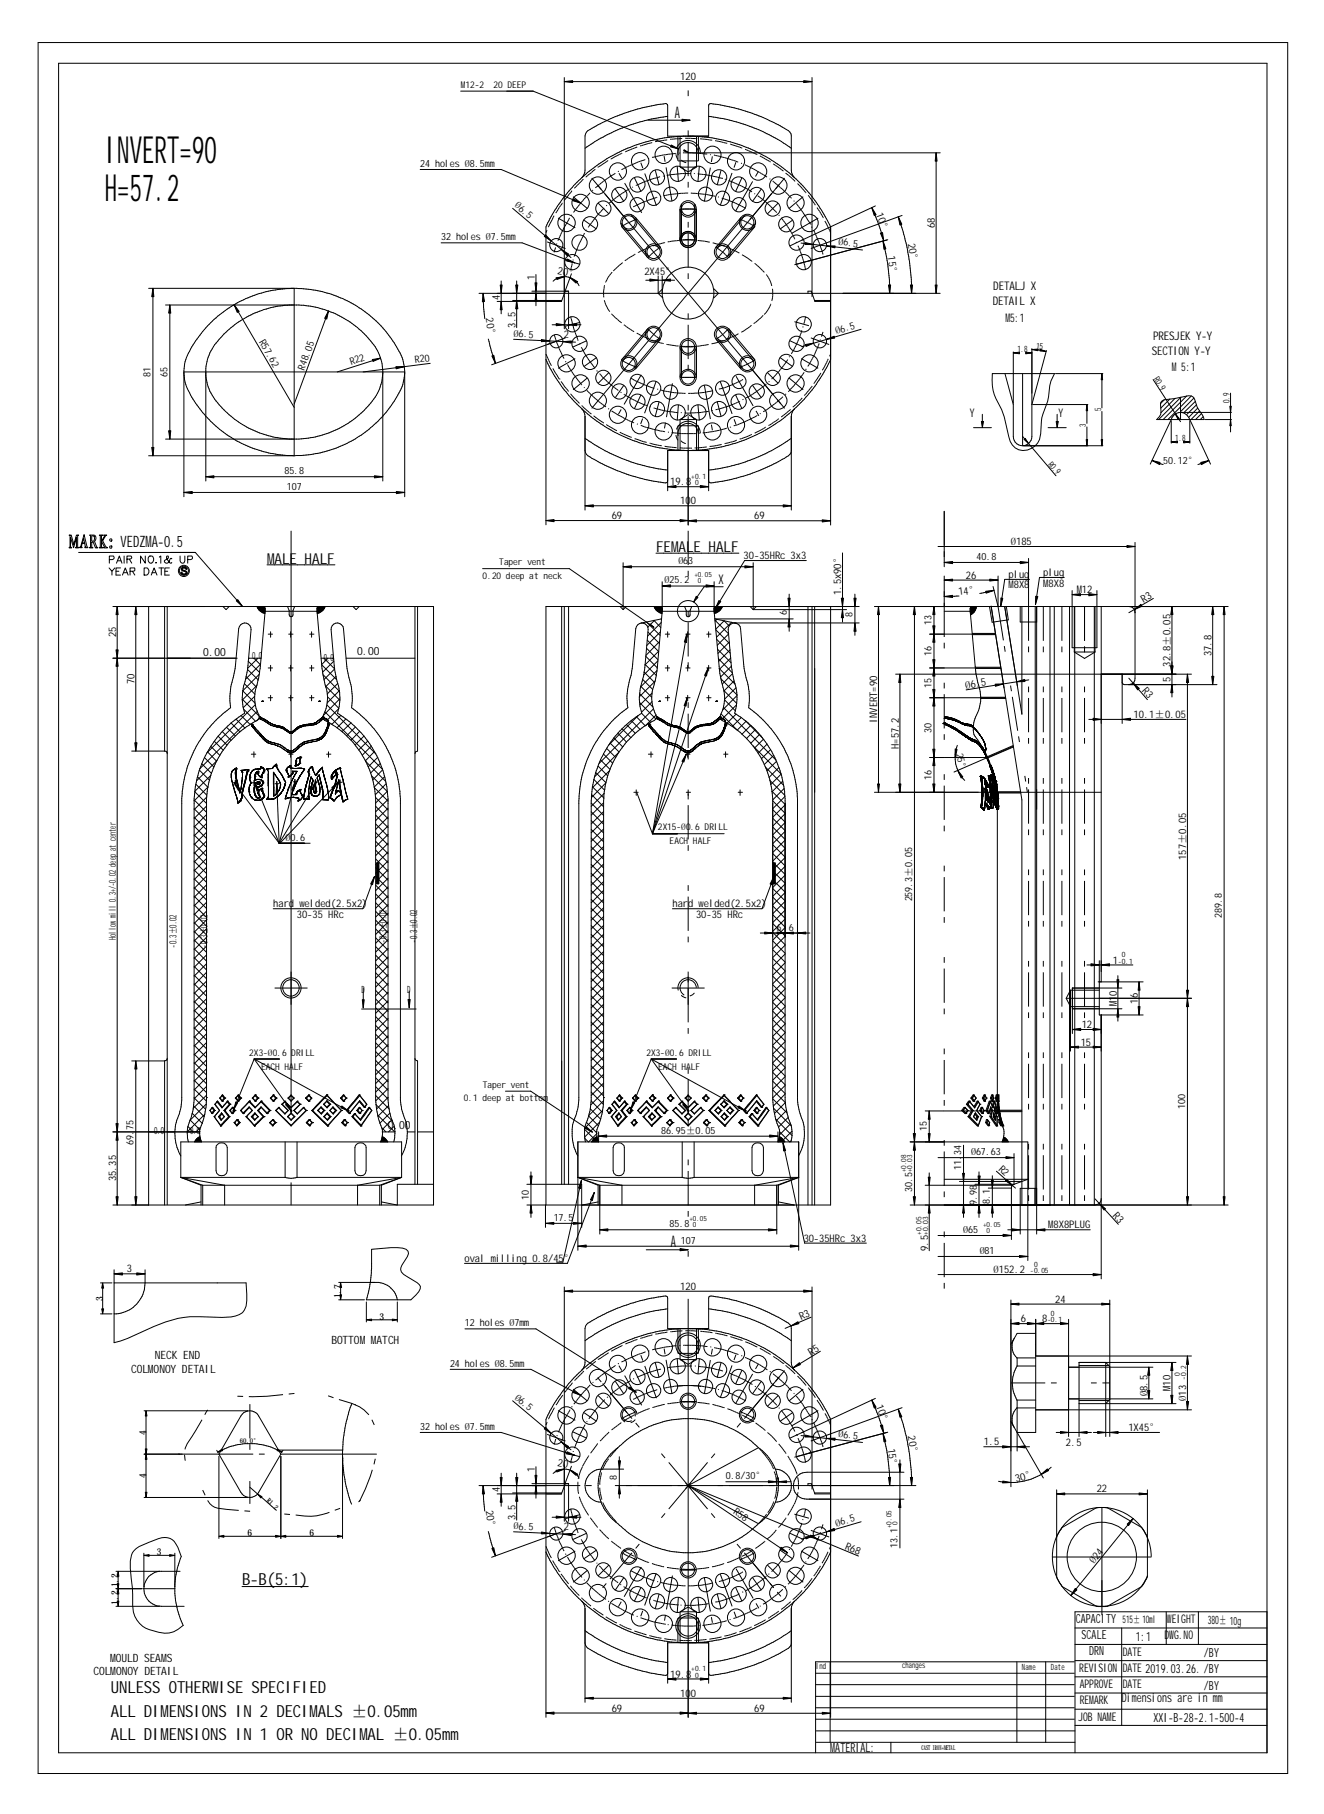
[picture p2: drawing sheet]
<svg xmlns="http://www.w3.org/2000/svg" width="235mm" height="322mm" viewBox="0 0 235 322" stroke-linecap="round" stroke-linejoin="round" font-family="sans-serif">
<defs><g id="words">
<g font-size="6.6">
<text x="18.6" y="29">INVERT=90</text>
<text x="18.6" y="35.8">H=57.2</text>
</g>
<g font-size="3">
<text x="43" y="281.8">B-B(5:1)</text>
<text x="19.7" y="301">UNLESS OTHERWISE SPECIFIED</text>
<text x="19.7" y="305.1">ALL DIMENSIONS IN 2 DECIMALS ±0.05mm</text>
<text x="19.7" y="309.3">ALL DIMENSIONS IN 1 OR NO DECIMAL ±0.05mm</text>
</g>
<g font-size="2.8">
<text x="119.9" y="20.9">A</text>
<text x="21.4" y="97.1">VEDZMA-0.5</text>
<text x="119.2" y="221.7">A</text>
</g>
<g font-size="2.7">
<text x="47.5" y="100.2">MALE HALF</text>
<text x="116.6" y="98.1">FEMALE HALF</text>
</g>
<text font-size="2.4" x="127.7" y="103.7">X</text>
<g font-size="2.2">
<text x="191.2" y="288.4">CAPACITY</text>
<text x="192.2" y="291.3">SCALE</text>
<text x="201.9" y="291.6">1:1</text>
<text x="193.5" y="294.2">DRN</text>
<text x="214" y="294.6">/BY</text>
<text x="199.3" y="302.5">Dimensions are in mm</text>
<text x="214" y="300.3">/BY</text>
<text x="147.5" y="311.4">MATERIAL:</text>
<text x="205" y="306.1">XXI-B-28-2.1-500-4</text>
</g>
<g font-size="2.1">
<text x="176.5" y="51.6">DETALJ X</text>
<text x="176.4" y="54.2">DETAIL X</text>
<text x="178.7" y="57.3">M5:1</text>
<text x="204.7" y="63.1">SECTION Y-Y</text>
<text x="204.9" y="60.5">PRESJEK Y-Y</text>
<text x="208.2" y="66">M 5:1</text>
<text x="172.4" y="74.2">Y</text>
<text x="188.1" y="74.2">Y</text>
<text x="207" y="291.4">DWG.NO</text>
<text x="207.4" y="288.5">WEIGHT</text>
<text x="214.6" y="288.7">380± 10g</text>
<text x="191.8" y="297.2">REVISION</text>
<text x="199.6" y="297.2">DATE 2019.03.26. /BY</text>
<text x="199.6" y="294.3">DATE</text>
<text x="191.6" y="305.8">JOB NAME</text>
<text x="191.9" y="303">REMARK</text>
<text x="191.9" y="300.1">APPROVE</text>
<text x="199.6" y="300">DATE</text>
</g>
<g font-size="2">
<text x="36.1" y="116.6">0.00</text>
<text x="63.5" y="116.4">0.00</text>
<text x="68.9" y="200.6">0.00</text>
<text x="58.9" y="238.8">BOTTOM MATCH</text>
<text x="23.3" y="244">COLMONOY DETAIL</text>
<text x="27.5" y="241.6">NECK END</text>
<text x="16.6" y="297.8">COLMONOY DETAIL</text>
<text x="19.6" y="295.4">MOULD SEAMS</text>
</g>
<g font-size="1.9">
<text x="120.9" y="14.3">120</text>
<text x="155.7" y="38" transform="rotate(70 155.7 38)">10°</text>
<text x="166.2" y="40.6" transform="rotate(-90 166.2 40.6)">68</text>
<text x="157.8" y="45.6" transform="rotate(83 157.8 45.6)">15°</text>
<text x="161.3" y="43.4" transform="rotate(80 161.3 43.4)">20°</text>
<text x="88.9" y="53.3" transform="rotate(-90 88.9 53.3)">4</text>
<text x="95" y="49.7" transform="rotate(-90 95 49.7)">1</text>
<text x="99" y="48.7" transform="rotate(10 99 48.7)">20°</text>
<text x="114.5" y="48.8">2X45°</text>
<text x="86.3" y="56.6" transform="rotate(80 86.3 56.6)">20°</text>
<text x="91.6" y="58.2" transform="rotate(-90 91.6 58.2)">3.5</text>
<text x="100.2" y="60.1">2</text>
<text x="119.1" y="86.3">19.8</text>
<text x="120.9" y="89.6">100</text>
<text x="108.7" y="92.3">69</text>
<text x="134" y="92.3">69</text>
<text x="132.2" y="99.4">30-35HRc 3x3</text>
<text x="179.7" y="96.9">Ø185</text>
<text x="149.5" y="105.7" transform="rotate(-90 149.5 105.7)">1.5x90°</text>
<text x="170.4" y="105.8" transform="rotate(-7 170.4 105.8)">14°</text>
<text x="171.7" y="102.9">26</text>
<text x="179.2" y="102.7">plug</text>
<text x="179.2" y="104.6">M8X8</text>
<text x="185.4" y="102.4">plug</text>
<text x="185.4" y="104.3">M8X8</text>
<text x="191.3" y="105.4">M12</text>
<text x="203.2" y="107.1" transform="rotate(-30 203.2 107.1)">R3</text>
<text x="20.6" y="113.3" transform="rotate(-90 20.6 113.3)">25</text>
<text x="208" y="118.5" transform="rotate(-90 208 118.5)">32.8±0.05</text>
<text x="215.3" y="116.6" transform="rotate(-90 215.3 116.6)">37.8</text>
<text x="23.9" y="121.6" transform="rotate(-90 23.9 121.6)">70</text>
<text x="171.7" y="122.4" transform="rotate(-9 171.7 122.4)">Ø6.5</text>
<text x="202.9" y="122.8" transform="rotate(49 202.9 122.8)">R3</text>
<text x="208" y="121.2" transform="rotate(-90 208 121.2)">5</text>
<text x="155.9" y="128.5" transform="rotate(-90 155.9 128.5)">INVERT=90</text>
<text x="201.5" y="127.6">10.1±0.05</text>
<text x="159.7" y="133.1" transform="rotate(-90 159.7 133.1)">H=57.2</text>
<text x="210.8" y="152.9" transform="rotate(-90 210.8 152.9)">157±0.05</text>
<text x="48.6" y="161.3">hard</text>
<text x="53.2" y="161.3">welded(2.5x2)</text>
<text x="119.5" y="161.3">har</text>
<text x="122.3" y="161.3">d welded(2.5x2)</text>
<text x="52.7" y="163.1">30-35 HRc</text>
<text x="123.7" y="163.1">30-35 HRc</text>
<text x="197.8" y="171.3">1</text>
<text x="198.5" y="178.8" transform="rotate(-90 198.5 178.8)">M1</text>
<text x="198.5" y="177" transform="rotate(-90 198.5 177)">0</text>
<text x="202.2" y="178.4" transform="rotate(-90 202.2 178.4)">1</text>
<text x="202.2" y="177.4" transform="rotate(-90 202.2 177.4)">6</text>
<text x="192.1" y="185.9">15</text>
<text x="192.2" y="182.8">1</text>
<text x="193.2" y="182.8">2</text>
<text x="20.6" y="210" transform="rotate(-90 20.6 210)">35.35</text>
<text x="142.8" y="220.7">30-35HRc 3x3</text>
<text x="186.3" y="218.3">M8X8PLUG</text>
<text x="197.7" y="216.1" transform="rotate(48 197.7 216.1)">R3</text>
<text x="22.6" y="226.2">3</text>
<text x="82.5" y="224.3">oval milling 0.8/45°</text>
<text x="164.9" y="222.3" transform="rotate(-90 164.9 222.3)">9.5</text>
<text x="176.6" y="226.3">Ø152.2</text>
<text x="120.9" y="229.3">120</text>
<text x="187.5" y="231.5">24</text>
<text x="142.4" y="234.7" transform="rotate(-23 142.4 234.7)">R3</text>
<text x="181.4" y="235">6</text>
<text x="185.2" y="235">8</text>
<text x="144.1" y="240.9" transform="rotate(-31 144.1 240.9)">R5</text>
<text x="155.7" y="249.9" transform="rotate(70 155.7 249.9)">10°</text>
<text x="204" y="248.1" transform="rotate(-90 204 248.1)">Ø8.5</text>
<text x="208" y="247.2" transform="rotate(-90 208 247.2)">M10</text>
<text x="210.8" y="249" transform="rotate(-90 210.8 249)">Ø13</text>
<text x="157.8" y="257.5" transform="rotate(83 157.8 257.5)">15°</text>
<text x="161.3" y="255.3" transform="rotate(80 161.3 255.3)">20°</text>
<text x="174.8" y="256.9">1.5</text>
<text x="189.4" y="256.9">2.5</text>
<text x="200.5" y="254.4">1X45°</text>
<text x="95" y="261.6" transform="rotate(-90 95 261.6)">1</text>
<text x="99" y="260.6" transform="rotate(10 99 260.6)">20°</text>
<text x="86.3" y="268.5" transform="rotate(80 86.3 268.5)">20°</text>
<text x="88.9" y="265.3" transform="rotate(-90 88.9 265.3)">4</text>
<text x="194.9" y="265.3">22</text>
<text x="91.6" y="270.2" transform="rotate(-90 91.6 270.2)">3.5</text>
<text x="100.2" y="272">2</text>
<text x="150.1" y="275.3" transform="rotate(22 150.1 275.3)">R68</text>
<text x="194.5" y="278.1" transform="rotate(-51 194.5 278.1)">Ø24</text>
<text x="199.5" y="288.6">515± 10ml</text>
<text x="119.1" y="298.2">19.8</text>
<text x="108.7" y="304.2">69</text>
<text x="120.9" y="301.6">100</text>
<text x="134" y="304.3">69</text>
</g>
<g font-size="1.8">
<text x="74.7" y="29.7">24 holes Ø8.5mm</text>
<text x="91.4" y="36.7" transform="rotate(40 91.4 36.7)">Ø6.5</text>
<text x="78.4" y="42.7">32 holes Ø7.5mm</text>
<text x="149" y="43.5" transform="rotate(6 149 43.5)">Ø6.5</text>
<text x="91.3" y="59.9" transform="rotate(3 91.3 59.9)">Ø6.5</text>
<text x="148.7" y="59.4" transform="rotate(-16 148.7 59.4)">Ø6.5</text>
<text x="46" y="60.8" transform="rotate(60 46 60.8)">R57.62</text>
<text x="54.1" y="65.9" transform="rotate(-70 54.1 65.9)">R48.05</text>
<text x="62.4" y="64.9" transform="rotate(-18 62.4 64.9)">R22</text>
<text x="73.8" y="64.5" transform="rotate(-7 73.8 64.5)">R20</text>
<text x="26.8" y="67" transform="rotate(-90 26.8 67)">81</text>
<text x="29.8" y="67" transform="rotate(-90 29.8 67)">65</text>
<text x="206.7" y="82.5">50.12°</text>
<text x="50.5" y="84.3">85.8</text>
<text x="51" y="87.1">107</text>
<text x="120.6" y="100.3">Ø63</text>
<text x="173.5" y="99.5">40.8</text>
<text x="118.1" y="103.7">Ø25.2</text>
<text x="139.8" y="109.3" transform="rotate(-90 139.8 109.3)">6</text>
<text x="151.5" y="109.7" transform="rotate(-90 151.5 109.7)">8</text>
<text x="165.6" y="111.2" transform="rotate(-90 165.6 111.2)">13</text>
<text x="44.8" y="117.2">0.0</text>
<text x="57.5" y="117.5">0.0</text>
<text x="165.6" y="116.6" transform="rotate(-90 165.6 116.6)">16</text>
<text x="165.6" y="122.2" transform="rotate(-90 165.6 122.2)">15</text>
<text x="165.6" y="130.2" transform="rotate(-90 165.6 130.2)">30</text>
<text x="169.9" y="134" transform="rotate(78 169.9 134)">25°</text>
<text x="165.6" y="138.6" transform="rotate(-90 165.6 138.6)">16</text>
<text x="50.7" y="149.4">Ø0.6</text>
<text x="162.1" y="160.2" transform="rotate(-90 162.1 160.2)">259.3±0.05</text>
<text x="68.7" y="167.5" transform="rotate(-90 68.7 167.5)">-0.3±0.02</text>
<text x="74.2" y="167.6" transform="rotate(-90 74.2 167.6)">-0.3±0.02</text>
<text x="138" y="165.4">6</text>
<text x="140.2" y="165.4">6</text>
<text x="217.1" y="163.2" transform="rotate(-90 217.1 163.2)">289.8</text>
<text x="31.4" y="168.5" transform="rotate(-90 31.4 168.5)">-0.3±0.02</text>
<text x="36.9" y="168.5" transform="rotate(-90 36.9 168.5)">-0.3±0.02</text>
<text x="64.2" y="176.6">D</text>
<text x="72.3" y="176.6">D</text>
<text x="210.6" y="197.1" transform="rotate(-90 210.6 197.1)">100</text>
<text x="23.7" y="203.6" transform="rotate(-90 23.7 203.6)">69.</text>
<text x="23.7" y="200.9" transform="rotate(-90 23.7 200.9)">75</text>
<text x="27.4" y="201.6">0.0</text>
<text x="33.8" y="201.6">0.0</text>
<text x="117.5" y="201.5">86.95±0.05</text>
<text x="164.7" y="201.1" transform="rotate(-90 164.7 201.1)">15</text>
<text x="170.8" y="208" transform="rotate(-90 170.8 208)">11.</text>
<text x="170.8" y="205.3" transform="rotate(-90 170.8 205.3)">34</text>
<text x="172.6" y="205.3">Ø67.63</text>
<text x="177.4" y="207.9" transform="rotate(42 177.4 207.9)">R2</text>
<text x="94" y="213.2" transform="rotate(-90 94 213.2)">10</text>
<text x="162.1" y="211.9" transform="rotate(-90 162.1 211.9)">30.5</text>
<text x="173.6" y="214.1" transform="rotate(-90 173.6 214.1)">9.98</text>
<text x="175.9" y="214" transform="rotate(-90 175.9 214)">8.1</text>
<text x="98.4" y="217">17.5</text>
<text x="119" y="218.1">85.8</text>
<text x="121" y="221.1">107</text>
<text x="171.2" y="219.1">Ø65</text>
<text x="174.1" y="222.9">Ø81</text>
<text x="82.6" y="235.7">12 holes Ø7mm</text>
<text x="80" y="242.9">24 holes Ø8.5mm</text>
<text x="91.4" y="248.7" transform="rotate(40 91.4 248.7)">Ø6.5</text>
<text x="74.7" y="254.2">32 holes Ø7.5mm</text>
<text x="149" y="255.5" transform="rotate(6 149 255.5)">Ø6.5</text>
<text x="109.6" y="263" transform="rotate(-90 109.6 263)">8</text>
<text x="129" y="262.9">0.8/30°</text>
<text x="180.6" y="263.4" transform="rotate(-15 180.6 263.4)">30°</text>
<text x="130.3" y="269" transform="rotate(34 130.3 269)">R58</text>
<text x="91.3" y="271.9" transform="rotate(3 91.3 271.9)">Ø6.5</text>
<text x="148.7" y="271.3" transform="rotate(-16 148.7 271.3)">Ø6.5</text>
<text x="159.5" y="275.2" transform="rotate(-90 159.5 275.2)">13.1</text>
</g>
<g font-size="1.7">
<text x="81.9" y="15.6">M12-2</text>
<text x="87.7" y="15.6">20 DEEP</text>
<text x="88.7" y="100.5">Taper vent</text>
<text x="85.8" y="102.9">0.20 deep at neck</text>
<text x="116.9" y="147.6">2X15-Ø0</text>
<text x="122.7" y="147.6">.6 DRILL</text>
<text x="119" y="150">EACH</text>
<text x="123.1" y="150">HALF</text>
<text x="20.6" y="167.1" transform="rotate(-90 20.6 167.1)">Hollow mill 0.3+/-0.02 deep at center</text>
<text x="44.3" y="187.7">2X3-Ø0.6</text>
<text x="46.4" y="190.1">EACH HA</text>
<text x="51.8" y="187.7">DRILL</text>
<text x="52.2" y="190.1">LF</text>
<text x="114.9" y="187.7">2X3-Ø0.6</text>
<text x="117" y="190.1">EACH HA</text>
<text x="122.3" y="187.7">DRILL</text>
<text x="122.8" y="190.1">LF</text>
<text x="82.4" y="195.7">0.1 deep at bottom</text>
<text x="85.8" y="193.4">Taper vent</text>
<text x="18.3" y="231.2" transform="rotate(-90 18.3 231.2)">3</text>
<text x="60.6" y="230.8" transform="rotate(-90 60.6 230.8)">1.7</text>
<text x="67.4" y="234.6">3</text>
<text x="26" y="255" transform="rotate(-90 26 255)">4</text>
<text x="26" y="262.7" transform="rotate(-90 26 262.7)">4</text>
<text x="44" y="273">6</text>
<text x="55" y="273">6</text>
<text x="27.9" y="276.5">3</text>
<text x="21" y="285.2" transform="rotate(-90 21 285.2)">1.2</text>
<text x="21" y="282.1" transform="rotate(-90 21 282.1)">1.2</text>
</g>
<g font-size="1.6">
<text x="180.8" y="62.6">1.8</text>
<text x="184.1" y="62" transform="rotate(8 184.1 62)">15</text>
<text x="205" y="67.4" transform="rotate(57 205 67.4)">R0.9</text>
<text x="218.5" y="71.7" transform="rotate(-90 218.5 71.7)">0.9</text>
<text x="193" y="75.9" transform="rotate(-90 193 75.9)">3</text>
<text x="195.7" y="73.1" transform="rotate(-90 195.7 73.1)">5</text>
<text x="186.2" y="82.6" transform="rotate(49 186.2 82.6)">R0.9</text>
<text x="208.9" y="78.4">1.8</text>
</g>
<g font-size="1.5">
<text x="145" y="296.7">Ind</text>
<text x="160.4" y="296.4">changes</text>
<text x="181.6" y="296.9">Name</text>
<text x="186.8" y="296.9">Date</text>
</g>
<g font-size="1.3">
<text x="122.9" y="85.1">+0.1</text>
<text x="123.5" y="86.3">0</text>
<text x="123.4" y="102.6">+0.05</text>
<text x="124" y="103.7">0</text>
<text x="198.7" y="171.3">-0.1</text>
<text x="199.3" y="170.1">0</text>
<text x="161" y="208.4" transform="rotate(-90 161 208.4)">+0.08</text>
<text x="162.1" y="208.4" transform="rotate(-90 162.1 208.4)">+0.03</text>
<text x="122.5" y="217.1">+0.05</text>
<text x="123.1" y="218.2">0</text>
<text x="163.8" y="219.5" transform="rotate(-90 163.8 219.5)">+0.05</text>
<text x="164.9" y="219.5" transform="rotate(-90 164.9 219.5)">+0.03</text>
<text x="174.8" y="218.1">+0.05</text>
<text x="175.3" y="219.1">0</text>
<text x="183.1" y="226.3">-0.05</text>
<text x="183.8" y="225.2">0</text>
<text x="186.8" y="233.9">0</text>
<text x="186.1" y="235">-0.1</text>
<text x="209.7" y="244.6" transform="rotate(-90 209.7 244.6)">0</text>
<text x="210.8" y="245.3" transform="rotate(-90 210.8 245.3)">-0.2</text>
<text x="158.4" y="271.6" transform="rotate(-90 158.4 271.6)">+0.05</text>
<text x="159.5" y="271" transform="rotate(-90 159.5 271)">0</text>
<text x="122.9" y="297">+0.1</text>
<text x="123.5" y="298.2">0</text>
</g>
<g font-size="1.2">
<text x="42.6" y="256.5">60.0°</text>
<text x="47.3" y="266.8" transform="rotate(41 47.3 266.8)">R1.2</text>
<text x="163.8" y="311.1">CAST IRON+METAL</text>
</g>
</g></defs>
<g fill="none" stroke="#000" stroke-width=".18">
<path d="M6.8 7.6h222.1v307.6h-222.1zM10.4 11.2h214.8v300.4h-214.8zM81.9 16.2h12.8l25.9 10.3M100.3 13.8v44.6M100.3 14.5h44M144.3 13.8v38.9M74.7 30.1h14.4l14.1 6M91.1 37l10.4 8.8M103.4 31.6a2.12 2.12 0 0 0 .6-1.3v-6.1a1.61 1.61 0 0 1 1.2-1.4 33.1 33.1 0 0 1 13.2-4.4l.3 .4v5.4h7.2v-5.4l.3-.4a33.4 33.4 0 0 1 13.2 4.4 1.78 1.78 0 0 1 1.2 1.4v6.1a2.12 2.12 0 0 0 .6 1.3M115.2 21.4h7.4M118.7 20.7a32.6 32.6 0 0 0-11.9 3.8l-2.8 1.9M121.5 24.2a28.1 28.1 0 0 0-15.1 5l-2 1.5a28.8 28.8 0 0 0-7.4 9.6v53"/>
<path d="M122.3 27.2h44.8M123.1 24.2h.5a23.1 23.1 0 0 1 5.4 .8 29.2 29.2 0 0 1 7.4 3l2.2 1.4 2.5 2.1a27.8 27.8 0 0 1 4.2 4.8l1.1 1.8 1.2 2.2v53M125.9 20.7a32 32 0 0 1 14.7 5.7M154.9 36.9l1.1 2.5 1.1 3.4M155.6 36.6l-13.1 6.1M159.6 38.5l.8 2.3a42.9 42.9 0 0 1 1.6 9.7v1.6M160.3 38.3l-12.9 4.7M166.4 27.2v24.9M26.4 51.3h26.3l2.5 .2a20.6 20.6 0 0 1 8 2.8l.3 .2a23.2 23.2 0 0 1 4.2 3.4l.9 1a23.1 23.1 0 0 1 2.9 4.6l.4 2.4v22.4M27.2 51.3v29.7M29.4 54.2l24.2 .1a15.6 15.6 0 0 1 4.1 .7l.4 .2a18.3 18.3 0 0 1 4.1 2 16.5 16.5 0 0 1 4 3.8 8.1 8.1 0 0 1 1.8 4.9v19.6M30.2 54.2v23.8"/>
<path d="M41.6 54.2l10.7 18.2M51 51.3a20.9 20.9 0 0 0-10.6 3.6 21.5 21.5 0 0 0-6.1 6.4 9.5 9.5 0 0 0-1.6 4.6v22.4M51.4 54.2a17.5 17.5 0 0 0-14.1 8.5l-.4 1.2-.3 1.6v20M51.9 51.3h-.5M58.4 55.3l-6.1 16.5M78.4 43.2h14.4l9.4 3.5M85.1 52.1h11.9M85.9 52.1l.2 4.5M89.1 49.9v5.9M91.1 53.4h8.7M91.8 49.9v8.3M94.5 51.8h6.5v6.6"/>
<path d="M95.2 48.8v5.5M98.1 57.7h5.2M98.3 50a2.89 2.89 0 0 1 4.6 .8M100.5 51.8l-.7 1.8h-11.5M101.6 48.7l-1.3 3.4M114.8 49.8h5.1M117 52.1l.8 .8M117 49.1v3M117.7 49.1v3M117.8 51.3l-.8 .8M126.9 51.3l.8 .8-.8 .8M142.4 43.2l10.9 1.2"/>
<path d="M143.6 52.1v-.3h.6l.6 1.8h2.8M144.8 53.4h2.8M149.8 52.1h17.3M153 58.5l-10.5 3.1M156.9 42.8l.8 3.9 .4 3.1v2.3M157.8 42.6l-14 3.8M32.7 66.3a9.9 9.9 0 0 0 2.1 5.4l1.8 2.3 2.4 2.3 3.2 2.1 2.2 1.1a21 21 0 0 0 7.9 1.5M36.6 66.7a9.9 9.9 0 0 0 3.8 6.7l1.3 1.1 2.1 1.4 3.1 1.3a15.8 15.8 0 0 0 4.5 .8M67.6 63.7l-7.7 2.4M68 66.3a8.6 8.6 0 0 1-2.6 5.9 17.6 17.6 0 0 1-10.6 5.7l-1.7 .1h-23.7M71.9 66.3a8.6 8.6 0 0 1-.8 3.2 21.4 21.4 0 0 1-4 5.4l-1.5 1.4a19.4 19.4 0 0 1-4.7 2.8l-2 .8a18.3 18.3 0 0 1-6.2 1.1h-.4M76.5 64.6l-11.9 1.5"/>
<path d="M86.8 60.3l1.3 4.3M91.3 60.3l11 .5M97 63.9a27.7 27.7 0 0 0 13.1 13.3l1.5 .7a28.3 28.3 0 0 0 10.3 2.2M98.9 60.6l-11.5 4.2M103.6 72.9l.4 1.1v16.7M104 77.9l3.5 2.2 3.1 1.4a31.7 31.7 0 0 0 8.1 2.1M140.6 77.9a31.7 31.7 0 0 1-8.9 4.5l-2 .5-3.8 .7M141 72.9l-.4 1.1v16.7M141.2 72.7a30.2 30.2 0 0 1-6.7 4.5l-1.9 .9a27.6 27.6 0 0 1-9.9 2M147.6 63.9a29.3 29.3 0 0 1-4.6 7l-1.9 1.8M173 76h3.2M174.6 73.6v1.3"/>
<path d="M176.4 66.4h11l-.6 1.3-.2 .9a14 14 0 0 1-1.4 5.6l-.2 2.9a3 3 0 0 1-4.6 2.5l-.5-.5-.4-.6-1-4.4-.5-1.3a9 9 0 0 1-1.6-6.4zM180.1 62.6v9.1M180.1 62.7h.7M181.7 77.6l6 7M181.9 79.2h14.1M182.7 62.7h.7M183.4 62v15.6a1.65 1.65 0 0 1-1.7 1.6 1.65 1.65 0 0 1-1.6-1.6v-5.7l-1.5-5.5M183.4 62.1l2.5 .4M183.6 71.9h9.7M186 62.3l-2.6 9.6M186.3 76h3.2M187.6 66.4h8.4"/>
<path d="M187.9 73.6v1.3M193.2 71.9v3.4M193.2 75.9v3.3M195.8 66.4v6.1M195.8 73.1v6.1M204.9 67.5l4.9 7.5M206.5 71.3l.4-.2 1.8-.2 2.5-.6 .6 .1 .3 .2 .7 1.8a5.4 5.4 0 0 1 1.2 2.2h-8.4l.7-1-.1-1.7 .1-.4zM206.9 71.1l-.7 .6M207.9 70.9l-1.6 1.6M208.2 78.6h.7M208.2 74.8v4M208.8 70.8l-2.5 2.5"/>
<path d="M209.9 70.6l-4 4M210 73.3h8.9M210.7 78.6h.8M210.9 70.4l-4.2 4.2M211.5 74.8v4M211.7 70.4l-4.1 4.2M212.2 70.8l-2.4 2.3M212.4 71.4l-1.9 1.9M212.6 72l-1.6 1.6M212.9 72.5l-1.6 1.6M213.2 73.1l-1.5 1.5M213.5 73.5l-1 1.1"/>
<path d="M213.8 74.1l-.5 .5M214.2 74.6h4.7M218.7 69.9v6.9M12.3 95.1h.4l.4 1.7 .5-1.7h.4l-.2 .1v2l.2 .2h-.6l.2-.2v-1.7l-.5 1.9-.6-1.9v1.6l.2 .3h-.4l.1-.2v-2zM14 98.2h20.7l8.4 9.6M14.9 95.7l.1 .8h-.4zM14.9 95l.6 2.2 .1 .2h-.5v-.8h-.5l-.2 .6 .2 .2h-.5l.3-.3zM15.9 95.1h.8a.68 .68 0 0 1 .1 1.2l.6 1.1h-.4l-.4-1.1-.3 .1v.8l.2 .2h-.6l.2-.2v-2zM16.3 95.3l.1-.1a.47 .47 0 0 1 .4 .5 .47 .47 0 0 1-.5 .5zM17.7 95.1h.5l-.2 .1v1l.6-.9-.2-.2h.6l-.2 .1-.6 .9 .6 1 .3 .3h-.7l.2-.2-.6-.9v.8l.2 .3h-.5l.1-.2v-2zM19.4 99.5l.8-.1 .1-.1-.1-.4-.8-.1v1.3M19.5 95.9l.3-.1a.22 .22 0 0 1 .1 .3 .22 .22 0 0 1-.4 0z"/>
<path d="M19.5 97.1h.4l-.1 .3h-.2zM20.9 99.7h.6M22.1 98.8v1.3M22.6 99.4l.6-.1 .2-.1-.1-.3-.7-.1v1.3M23 99.4l.4 .7M25.8 98.8v1.3l-.8-1.3v1.3M26.4 81h25.9M26.6 98.8a.64 .64 0 0 1 .7 .6 .64 .64 0 0 1-.6 .7 .81 .81 0 0 1-.1-1.3zM27.7 100v.1l.1-.1M28.3 99l.3-.2v1.3M30.5 99.3h-.2l-.2 .4a.41 .41 0 0 1-.5 .4 .41 .41 0 0 1-.3-.5l.6-.3v-.5l-.3 .2 .1 .5 .4 .5 .3 .1 .1-.1M32 98.8l.1 1.1a.4 .4 0 0 0 .5 .2 .4 .4 0 0 0 .3-.4v-.9"/>
<path d="M32.7 87.5h39.2M33.4 99.5l.7-.1 .1-.1-.1-.4-.7-.1v1.3M36.6 84.7h31.4M97 92.5l50.6 .1M104 80.1a1.32 1.32 0 0 0 .9 1.1l1.8 1.1 3 1.4a31.7 31.7 0 0 0 8.7 2.1l.3-.3M104 89.9h36.6M116.6 98.3h14.7M118.7 87.2v-7.1h7.2v7.1M118.7 86.5h7.2M122.3 80.1v13.2M140.6 80.1a1.32 1.32 0 0 1-.9 1.1l-1.8 1.1-3 1.4a29.9 29.9 0 0 1-8.7 2.1l-.3-.3M143.3 99.6h-11l-5.1 8.5"/>
<path d="M149.7 98.3v12.3M166.7 97.1h35M167.8 90.9v9.8M167.8 100h15M182.8 99.3v8.5M201.7 96.4v24.2a1.04 1.04 0 0 1-1.1 1.1M204.4 82.5l3.8-7.9a1.71 1.71 0 0 1 1.6-1.3 1.71 1.71 0 0 1 1.7 1.3l3.6 7.9M204.8 81.9l1.9 .7M214.8 81.9l-1.9 .7M19.4 101l.5 .5 .5-.5M19.9 101.5v.7M20.1 107.8h56.9v106.4h-56.9"/>
<path d="M20.1 117h22.1M20.6 101.5h.5M20.7 100.1l.5-1.3 .5 1.3M20.8 107.8v106.4M21.4 101h-.8v1.2h.8M21.8 102.2l.5-1.2 .5 1.2M22 101.8h.6M23.1 101.5h.8v-.5h-.8v1.2M23.5 101.5l.5 .7M24.1 107.8v25.7M25.6 101h.4a.67 .67 0 0 1 .5 .6 .67 .67 0 0 1-.5 .6h-.4zM26.4 107.8v106.4"/>
<path d="M26.9 102.2l.5-1.2 .5 1.2M27 101.8h.6M28.2 101h.9M28.7 101v1.2M29.3 107.8v25.7M29.3 101.5h.5M29.7 107.8v106.4M30.1 101h-.8v1.2h.8M32.3 100.9a.55 .55 0 0 1 .9 .3h-.2l-.1-.2-.5 .1v.1l.3 .2a.43 .43 0 0 1 .5 .5 .43 .43 0 0 1-.6 .2l-.3-.1-.1-.3h.1l.3 .3h.4a.26 .26 0 0 0 0-.4 .26 .26 0 0 0-.3-.1h-.3a.32 .32 0 0 1-.1-.6zM39.6 107.8l.6 .6 .5-.6M44 119l1.9 1.8M44.1 117.5l2 2"/>
<path d="M44.2 117h2.2M44.3 117l-.1 .1M45.1 117l1.2 1.1M45.7 107.8a1.93 1.93 0 0 0 1.4 1.2M45.8 117l-1.8 1.8M46.1 119.9l-3 2.9 2.2 2.2M46.3 118.1l-2.7 2.6M46.7 107.8l.3 .1 .1 .2v.6M47.1 108.7h9.2M47.1 108.7l-.9 10.2-.6 3.3M47.5 100.4h12M47.7 112.7h.7"/>
<path d="M47.7 118.7h.7M48.1 112.3v1M48.1 118.3v1M51.1 107.8l.3 .7v.8l.1 .2 .2 .1 .3-.1 .1-1 .3-.7M51.3 112.7h.8M51.3 118.7h.8M51.6 112.3v1M51.6 118.3v1M55 112.7h.8M55 118.7h.8M55.4 112.3v1M55.4 118.3v1"/>
<path d="M56.3 108.7l.9 10.2 .5 2.5a7.5 7.5 0 0 1-.3 6.1M56.7 107.8l-.3 .2-.1 .7M57.1 117h2.2M57.2 118.2l2.6 2.6M57.4 119.9l2.9 3M57.6 117l1.9 1.9-1.9 1.9M57.8 107.8a1.93 1.93 0 0 1-1.4 1.2M58.3 117l-1.1 1.1M59.1 117l.2 .2M59.4 117.5l-2.1 2M61.5 117h12.2M62.7 107.8l.6 .6 .5-.6"/>
<path d="M73.7 107.8v102.7M74.2 107.8v25.7l-.3 .1-.2 .4M85.8 101.1h15.4l15 10.4M99.8 107.8v102.7M100.3 107.8v102.7M101 107.8v102.7M110.2 107.8l.5 .6M110.7 100.7h23.2M110.7 100v8.4M111.3 107.8l-.6 .6M114.4 110.6l-.1 .2M114.5 119.5l1.8 1.8"/>
<path d="M114.6 118.1l2 1.9M114.8 116.7l2 2M114.9 115.2l2 2M114.9 110.6l2.4 2.3M115 113.8l2.1 2M115.1 112.3l2.1 2.1M116.2 110.3l1.2 1.2M116.2 107.8a1.93 1.93 0 0 0 1.4 1.2M116.3 110.3l-1.2 1.1M116.8 119.2l-2.9 2.9M116.9 117.5l-2.5 2.5M117.1 115.8l-2.5 2.4"/>
<path d="M117.2 114l-2.4 2.5M117.3 107.8l.3 .1 .1 .2M117.3 112.3l-2.4 2.5M117.5 110l.1 .1M117.5 110.6l-2.4 2.5M117.6 110l-3.7 .8M117.7 103.4v5.3M117.7 108.7l-.9 10.6-.8 3.2M117.7 108.7h9.2M117.7 104.2h9.2M118.2 112.7h.8M118.2 118.7h.8"/>
<path d="M118.7 112.3v1M118.7 118.3v1M121.7 107.8l.3 .7v.8a.34 .34 0 0 0 .3 .3 .34 .34 0 0 0 .3-.3v-.8l.3-.7M121.9 112.7h.7M121.9 118.7h.7M122 112.7l-6 35.5M122.2 112.3v1M122.2 118.3v1M125.6 112.7h.8M125.6 118.7h.8M125.9 118.7l-9.9 29.5M125.9 112.3v1"/>
<path d="M125.9 118.3v1M126.9 108.7l1 11 .4 1.7a7.5 7.5 0 0 1-.3 6.1M126.9 103.4v5.3M127.1 110.3l2.4 2.4-2 2M127.2 112l2.4 2.4M127.3 107.8l-.3 .2-.1 .1M127.4 113.7l2.4 2.4M127.4 110.1l-.3 .3M127.5 115.4l2.4 2.4M127.7 117.1l2.4 2.5M127.8 118.8l2.8 2.8M128.4 107.8a2.15 2.15 0 0 1-1.4 1.2"/>
<path d="M128.5 104.3h-3.4l-1.2 1.8M129.6 111.2l-.9-.9-1.5 1.5M129.6 114.1l-2 2M129.8 115.5l-2.1 2M129.9 117l-2.1 2M130 118.4l-1.9 1.9M130 110.6l-2.7 2.7M130.2 119.7l-1.8 1.9M130.4 110.7h22.3M130.7 110.7h.1M133.3 107.8l.6 .6M133.9 108.4h16.6"/>
<path d="M133.9 100v8.4M134.4 107.8l-.5 .6M140.3 105.6v6.6M141 110h-14l3.7 .8M143.6 107.8v106.4M144.3 107.8v106.4M144.8 107.8v106.4M147.6 107.8v106.4h-50.6v-106.4h55.7M151.9 105.6v7.3M155.4 107.8h62.9M156.1 107.8v33M159.2 119.8h52.6"/>
<path d="M159.9 119.8v21M162.5 107.8v106.4M165.2 112.7h2.6M165.2 118.7h2.6M166 107.8v33M167.8 103.1h9.6M167.8 102.4v5.4M167.8 108.7h4.6M170.4 105.9l-2.6 .1M172.4 108.7l1.1 11.4a16 16 0 0 1 .8 4.6l-.3 1.2a7.9 7.9 0 0 0-1 4.3l.1 .4 1.6 2.4M172.8 107.8l-.4 .3v.6M172.8 112.6h4.1"/>
<path d="M172.8 112.8h4.2M173.3 118.6h4.5M173.4 118.8h4.5M173.5 107.8a1.79 1.79 0 0 1-1 1.5M175.9 107.8l.4 2.8 2.9-.4-.3-2.3M176.1 107.7l2.3 14.6M176.1 107.8l5.5 34.4v60.8M176.7 104.9l-2.6 .6M177.4 102.4v5.4l-.9-3.5M181.3 107.8v2.8h2.9M181.6 107.8v19.1l-3-19M183 103h-4.4l-.8 4.8"/>
<path d="M184 107.8v106.4M184.2 107.8v111.6M186.6 107.8v106.4M187.4 107.8v106.4M189.1 102.6h-4.4l-.7 4.9M190.1 107.8v106.4M190.5 105.7h4.4M190.5 105v10.1h4.4v-10.1M190.9 115.9h3.7M190.9 107.8v8.1M190.9 115.9l1.8 1.1 1.9-1.1M191 107.8v106.4"/>
<path d="M194.5 107.8v106.4M194.6 107.8v8.1M195.7 107.8v66.7M199.4 119.8v8.8M200.6 107.8a1.06 1.06 0 0 1 1.1 1.1M205 106.4l-4.4 2.5M208.3 107.8v16.1M211 119.8v94.4M215.5 107.8v13.9M217.6 107.8v106.4M23.4 133.5h5.9M29.3 133.5l.4 .2v.3"/>
<path d="M34.8 139.4l1.9 1.9M35.1 138.1l1.9 1.8M35.4 136.9l1.8 1.8M35.5 136.6l-.8 3.3-.2 2v53.6a15.1 15.1 0 0 1-1.1 4.8l-.1 1.2 .2 1.5M35.9 135.7l1.7 1.8M36.3 134.7l-.8 1.9M36.4 134.7l1.6 1.6M36.9 133.6l1.6 1.7M37 139.9l-2.5 2.5M37.5 137.8l-2.9 2.9M37.5 132.7l1.6 1.6M38.1 131.8l1.6 1.5"/>
<path d="M38.6 135.2l-3.7 3.6M38.8 130.9l1.5 1.5M39.5 130l1.6 1.6M40.3 129.3l1.5 1.5M41.1 128.5l1.5 1.6M41.1 137.5v-.1v.1M41.1 137.7v-.2v.2M41.1 137.7h.1M41.1 137.8h.1M41.1 137.9h.1M41.1 138h.1M41.1 138.1h.1"/>
<path d="M41.1 138.2h.1M41.1 138.3h.1M41.1 137.3h.1M41.1 137.4h.1M41.1 138.5v-.2v.2M41.1 138.5h.1M41.2 137.2h.1M41.2 137.3h.1M41.2 138.7l-.1-.2 .1 .2M41.2 137.1h.1M41.3 137.1h.1M41.3 139.1l-.1-.4 .1 .4"/>
<path d="M41.3 137.1l.1-.2-.1 .2M41.4 139.4l-.1-.3 .1 .3M41.4 136.9h.1M41.4 136.9l.2-.1-.2 .1M41.4 139.6v-.2v.2M41.4 139.8v-.2v.2M41.5 139.1h.7M41.5 139.9l-.1-.1 .1 .1M41.6 136.8h.1M41.6 139.1l8 10.8M41.7 136.7h.1M41.7 136.7l.1-.1-.1 .1"/>
<path d="M41.8 136.6h.1h-.1M41.8 137.6h.1M41.8 137.5v.1v-.1M41.8 137.4v.1v-.1M41.8 137.2v.2v-.2M41.8 138.7v1M41.9 137.8v.2v-.2M41.9 137.8h.1M41.9 137.7h.1M41.9 137.1l-.1 .1 .1-.1M41.9 137v.1v-.1M41.9 136.7v.3v-.3"/>
<path d="M41.9 136.7h.1M41.9 138.2l.1 .1-.1-.1M41.9 138.1v.1v-.1M41.9 138v.1v-.1M41.9 136.6h.1M41.9 136.6l.1-.1-.1 .1M42 136.8l-.1-.1 .1 .1M42 138.5v.2v-.2M42 138.3v.2v-.2M42 136.6h.1M42 137.9v.1v-.1M42 137.8h.1"/>
<path d="M42 137.7h.1M42 137.5v.2v-.2M42 137.4v.1v-.1M42 137.3v.1v-.1M42 137.1v.2v-.2M42 137v.1v-.1M42 136.8v.2v-.2M42 127.8l1.5 1.6M42 136.5h.1M42 138.1v.1v-.1M42 138v.1v-.1M42 136.8h.1"/>
<path d="M42 136.7h.1M42 138.7l.1 .3-.1-.3M42 138.5l.1 .2-.1-.2M42 138.2v.1v-.1M42.1 136.6l-.1-.1 .1 .1M42.1 138.7h.1M42.1 139v.3v-.3M42.1 136.6h.1M42.1 139.3l.1 .1-.1-.1M42.1 138.7l.1 .3-.1-.3M42.2 139.4v.1v-.1M42.2 139v.2v-.2"/>
<path d="M42.2 139.5v.2v-.2M42.2 139.7l.1 .2-.1-.2M42.2 139.4l.1 .1-.1-.1M42.2 139.2v.2v-.2M42.3 139.9v.1v-.1M42.3 139.5v.1v-.1M42.3 140l.1 .1-.1-.1M42.3 139.6l.1 .1-.1-.1M42.4 139.9v.1v-.1M42.4 139.7v.2v-.2M42.8 136.9l1.4-.1-1.4 .1M42.8 127.2l1.6 1.6"/>
<path d="M42.9 137h.1M42.9 139.7v-.1v.1M42.9 139.9v-.2v.2M42.9 137.1h.1M42.9 139.4l.1-.1-.1 .1M42.9 139.6v-.2v.2M43 137.1h.1M43 139.1v-.3v.3M43 139.3v-.2v.2M43 137.2h.1M43 138.8l.1-.3-.1 .3M43.1 137.2h.1"/>
<path d="M43.1 137.3h.1M43.1 138.2v-.1v.1M43.1 138.3v-.1v.1M43.1 138.5v-.2v.2M43.1 124.3l3 3M43.1 137.4v-.1v.1M43.1 137.5v-.1v.1M43.1 137.7v-.2v.2M43.1 137.7h.1M43.1 137.8h.1M43.1 137.9h.1M43.1 138h.1"/>
<path d="M43.1 138.1h.1M43.3 126.1l2.1 2.1M43.4 139.4l-.2 .8 .2-.8M43.4 121.5a8.7 8.7 0 0 0 .1 5.3 18.8 18.8 0 0 0-6 5.7l-1.2 2.2M43.4 121.5l1.9 1.9M43.5 139.4l-.2 .8 .2-.8M43.6 138.6l-.2 .8 .2-.8M43.6 120.7l.4-1.6 .6-7.2a1.1 1.1 0 0 0-1-1.2 1.1 1.1 0 0 0-1.2 1l-.6 7.2-.4 1.6a12.3 12.3 0 0 0-.4 5.3 21.6 21.6 0 0 0-6.5 7.6l-.7 1.5a20.5 20.5 0 0 0-1.5 7v53.6a13.7 13.7 0 0 1-1 4 8.3 8.3 0 0 0 .8 6M43.6 120.7l-.2 .8M43.7 138.6h.1M43.7 138.6l-.2 .8 .2-.8M43.8 120.3l1.8 1.8"/>
<path d="M43.9 137.4l-.3 1.2 .3-1.2M43.9 137.3h.1M43.9 137.2v.1v-.1M43.9 137.2h.1M43.9 137.4h.1M43.9 137.1h.1M43.9 137.4l-.2 1.2 .2-1.2M44 137.1h.1M44 137h.1M44 137.3h.1M44 137.2h.1M44 136.9h.1"/>
<path d="M44.1 136.9h.1M44.1 137.1h.1M44.1 136.8h.1M44.1 137h.1M44.2 136.8h.1M44.2 136.9h.1M44.2 136.8v.1v-.1M44.3 140v-.1v.1M44.3 139.7h.1M44.3 139.8h.1M44.3 139.9h.1M44.4 139.7h.1"/>
<path d="M44.4 138v-.1v.1M44.4 138h.1M44.4 138.1h.1M44.4 138.2h.1M44.4 138.3h.1M44.4 138.4h.1M44.4 138.5h.1M44.4 138.6v-.1v.1M44.4 139.6h.1M44.4 137.7h.1M44.4 137.8v-.1v.1M44.4 137.9h.1"/>
<path d="M44.4 138.7v-.1v.1M44.4 138.8h.1M44.4 139.5l.1-.1-.1 .1M44.5 137.6v-.1v.1M44.5 138.9l-.1-.1 .1 .1M44.5 139.4v-.1v.1M44.5 137.5h.1M44.5 138.9h.1M44.5 139.3h.1M44.6 137.4v-.1v.1M44.6 137.4h.1M44.6 139l-.1-.1 .1 .1"/>
<path d="M44.6 139.2h.1M44.6 139.3h.1M44.6 137.3h.1M44.6 139.2v-.2v.2M44.7 137.3h.1M44.7 134.1h.8M44.7 129h.1M44.7 128.9h.1M44.7 137.2l.1-.1-.1 .1M44.7 137.2h.1M44.8 129.1h.1M44.8 129h.1"/>
<path d="M44.8 128.7h.1M44.8 128.8h.1M44.8 128.9h.1M44.8 137.1h.1M44.8 137.1l.1-.2-.1 .2M44.8 139.1h.8M44.9 129.2h.1M44.9 128.8h.1M44.9 129.3h.1M44.9 128.9h.1M44.9 136.9h.1h-.1M45 128.9h.1"/>
<path d="M45 129.4l-.1-.1 .1 .1M45 129v-.1v.1M45 136.9l.1-.1-.1 .1M45 129.4h.1M45 129.1h.1M45 129h.1M45.1 129.1h.1M45.1 136.8h.1M45.1 129.5l-.1-.1 .1 .1M45.1 133.6v1M45.2 129.6h.1M45.2 129.5h.1"/>
<path d="M45.2 129.2h.1M45.2 136.8h.1M45.2 140h.1M45.2 138.7v1M45.2 139.9v.1v-.1M45.2 139.8h.1M45.3 129.7h.1M45.3 129.7l-.1-.1 .1 .1M45.3 129.3l-.1-.1 .1 .1M45.3 136.8h.1M45.3 139.7l-.1 .1 .1-.1M45.3 139.7h.1"/>
<path d="M45.3 138.7v-.1v.1M45.3 138.5v.2v-.2M45.3 138.5h.1M45.3 138.4h.1M45.3 138.3h.1M45.3 138.2h.1M45.3 138.1h.1M45.3 138h.1M45.3 137.9h.1M45.3 140h.1M45.3 139.9h.1M45.3 123.8l-2.1 2"/>
<path d="M45.3 129.4h.1M45.3 137.8v.1v-.1M45.3 138.6v.1v-.1M45.3 139.7v.2v-.2M45.3 139.2l4.3 10.7M45.3 136.7h.1M45.3 138.6h.1h-.1M45.3 137.7v.1v-.1M45.3 138v.1v-.1M45.4 129.8l-.1-.1 .1 .1M45.4 129.4h.1M45.4 137.7h.1"/>
<path d="M45.4 136.7h.1M45.4 139.7h.1M45.4 139.8h.1M45.4 137.6h.1M45.4 137.5h.1M45.4 137.9h.1M45.4 137.7v.2v-.2M45.4 125.3l-8.7 8.5M45.4 129.9h.1M45.4 129.5v-.1v.1M45.4 138.6h.1M45.4 137.4h.1"/>
<path d="M45.5 139.2h.1M45.5 136.7h.1M45.5 137.4h.1M45.5 137.6l-.1 .1 .1-.1M45.5 137.5h.1M45.5 130l-.1-.1 .1 .1M45.5 129.6l-.1-.1 .1 .1M45.5 139.2h.1h-.1M45.5 136.7h.1h-.1M45.5 139.8h.1M45.5 138.6h.1M45.5 137.3h.1"/>
<path d="M45.6 139.1h.1M45.6 139.3h.1M45.6 138.6h.1M45.6 137.3h.1M45.6 137.4h.1M45.6 122.2a6.3 6.3 0 0 0 .4 4.9 .85 .85 0 0 1-.7 1.2l-.3 .2a16.1 16.1 0 0 0-5.8 5.5 16.6 16.6 0 0 0-2.5 7.9v54a12.4 12.4 0 0 1-.8 3.8M45.6 139.2h.1M45.6 139.3l-.1-.1 .1 .1M45.6 139.8h-.1h.1M45.6 139.8h-.2h.2M45.6 130.1l-.1-.1 .1 .1M45.6 129.7l-.1-.1 .1 .1"/>
<path d="M45.6 136.7h.1h-.1M45.6 139.8h.1M45.6 137.2v.1v-.1M45.6 137.2h.1M45.6 121.9l-2.5 2.5M45.7 139.1h.1M45.7 139.3h.1M45.7 139.8h.1M45.7 138.5h.1M45.7 137.3h.1M45.7 130.2l-.1-.1 .1 .1M45.7 129.8l-.1-.1 .1 .1"/>
<path d="M45.7 137.2h-.1h.1M45.7 136.7h.1M45.7 139.9h.1M45.7 138.5h.1h-.1M45.7 137.2h.1M45.7 137.1h.1M45.7 139.9l-.1-.1 .1 .1M45.7 126.4l-10.2 10.2M45.8 139.1h.1M45.8 139.3h.1M45.8 139h.1M45.8 139.4h.1"/>
<path d="M45.8 139.9h.1M45.8 137.1h.1M45.8 137.2h.1M45.8 136.7h.1M45.8 130.3l-.1-.1 .1 .1M45.8 129.9l-.1-.1 .1 .1M45.8 139.1l.1-.1-.1 .1M45.8 138.5h.1M45.8 137.3h.1M45.8 137.4h.1M45.8 137.5h.1M45.8 137.6h.1"/>
<path d="M45.9 139h.1M45.9 136.7h.1M45.9 139.9h.1M45.9 137.1h.1M45.9 137.3v-.1v.1M45.9 137.3h.1M45.9 137.7h.1M45.9 137.2h.1M45.9 139.4h.1M45.9 138.5h.1M45.9 137.2l.1-.1-.1 .1M46 130.5l-.2-.2 .2 .2"/>
<path d="M46 130.1l-.2-.2 .2 .2M46 139h.1M46 139.4h.1M46 136.7h.1h-.1M46 139.9h.1M46 138.5h.1M46 137.1h.1M46 137.8l-.1-.1 .1 .1M46 137.2h.1M46 139.8h.1M46 137.9h.1M46 127.7l-.4 .4"/>
<path d="M46.1 130.2l-.1-.1 .1 .1M46.1 139h.1M46.1 139.4h.1M46.1 139.8h.1M46.1 138.5h.1M46.1 139.9h.1M46.1 130.6l-.1-.1 .1 .1M46.1 127.4h.1M46.1 139.1h.1M46.1 139.3h.1M46.1 136.7h.1M46.1 138l-.1-.1 .1 .1"/>
<path d="M46.1 138h.1M46.1 127.7h.1M46.1 136.7h.1h-.1M46.2 130.8l-.1-.2 .1 .2M46.2 130.3l-.1-.1 .1 .1M46.2 127.7h.1M46.2 127.5h.1M46.2 139.1h.1M46.2 139.3h.1M46.2 139.2h.1M46.2 139.8h.1M46.2 139.7h.1"/>
<path d="M46.2 138.6h.1M46.2 138h.1M46.2 127.8h.1M46.2 127.5h.1h-.1M46.2 136.7l.1-.1-.1 .1M46.2 138.1h.1M46.3 127.8h.1M46.3 136.6h.1M46.3 139.7h.1M46.3 138.6h.1M46.3 138.1h.1M46.3 139.8h.1"/>
<path d="M46.3 130.8h-.1h.1M46.3 130.5l-.1-.2 .1 .2M46.3 127.5h.1M46.3 127.5l.1 .1-.1-.1M46.3 136.3h.1h-.1M46.3 136.3h.1M46.3 136.4h.1M46.3 136.5h.1M46.4 139.7h.1M46.4 138.6h.1M46.4 138.1h.1M46.4 138.2h.1"/>
<path d="M46.4 127.8h.1M46.4 127.6h.1M46.4 136.3h.1M46.4 139.6h.1M46.4 131l-.1-.2 .1 .2M46.4 130.6l-.1-.1 .1 .1M46.4 127.9h.1M46.4 138h.1M46.4 138.6l.1 .1-.1-.1M46.4 138.2v-.1v.1M46.4 137.9h.1M46.5 127.9h.1"/>
<path d="M46.5 127.6h.1M46.5 138h.1M46.5 136.3h.1M46.5 138.7h.1M46.5 138.2h.1M46.5 137.8h.1M46.5 138.1h.1M46.5 139.6h.1M46.5 130.8l-.1-.2 .1 .2M46.5 139.6h-.1h.1M46.5 137.7v.1v-.1M46.5 137.9v.1v-.1"/>
<path d="M46.6 131.1l-.2-.1 .2 .1M46.6 127.9h.1M46.6 127.7h.1h-.1M46.6 138.2h.1M46.6 138.7h.1M46.6 136.4h.1M46.6 139.5h.1M46.6 138.8h.1M46.6 137.7h.1M46.6 138.2h-.2h.2M46.6 137.9h.1M46.6 137.8h.1"/>
<path d="M46.6 139.6h.1M46.6 128h.1M46.6 139.4v.1v-.1M46.6 137.6v.1v-.1M46.7 131.2l-.1-.1 .1 .1M46.7 130.8h-.2h.2M46.7 128h.1M46.7 127.7h.1M46.7 139.5h.1M46.7 136.5h.1M46.7 139.3h.1M46.7 139.2h.1"/>
<path d="M46.7 139.1h.1M46.7 139h.1M46.7 138.9h.1M46.7 137.5h.1M46.7 137.4h.1M46.7 137.6h.1M46.7 139.5l-.1 .1 .1-.1M46.7 139.4h.1M46.7 138.8h.1M46.7 131.3h.1M46.7 127.7h.1h-.1M46.7 137.5v.1v-.1"/>
<path d="M46.7 137.5v-.1v.1M46.7 136.6h.1M46.8 131.3h-.1h.1M46.8 131l-.1-.2 .1 .2M46.8 128h.1M46.8 127.7h.1M46.8 124.7h-.2h.2M46.8 136.6h.1M46.8 137.3h.1M46.8 137.2h.1M46.8 137.4l-.1 .1 .1-.1M46.8 137.4h.1"/>
<path d="M46.8 131.4v-.1v.1M46.8 127.8h.1h-.1M46.8 136.7l.1 .1-.1-.1M46.9 131h-.1h.1M46.9 128.1l-.1-.1 .1 .1M46.9 137.2h.1M46.9 137.1h.1M46.9 137.3h.1M46.9 136.7h.1M46.9 131.5l-.1-.1 .1 .1M46.9 131.1v-.1v.1M46.9 128.1h.1"/>
<path d="M46.9 127.8h.1M46.9 136.8h.1M46.9 137h.1M46.9 136.9h.1M46.9 137.2v.1v-.1M46.9 127.8l.1 .1-.1-.1M47 131.6l-.1-.1 .1 .1M47 131.2l-.1-.1 .1 .1M47 128.2l-.1-.1 .1 .1M47 131.6h.1M47 131.3h.1M47 128.2h.1"/>
<path d="M47 127.9h.1M47.1 127.9l.1 .1-.1-.1M47.1 131.7l-.1-.1 .1 .1M47.1 131.3h-.1h.1M47.1 128.2h-.1h.1M47.2 128.3l-.1-.1 .1 .1M47.2 128h.1M47.2 131.7h-.1h.1M47.2 131.4l-.1-.1 .1 .1M47.2 128.3h.1M47.3 131.8l-.1-.1 .1 .1M47.3 131.4h-.1h.1"/>
<path d="M47.3 128l.1 .1-.1-.1M47.3 128.4l-.1-.1 .1 .1M47.4 131.9l-.1-.1 .1 .1M47.4 131.5l-.1-.1 .1 .1M47.4 128.4h.1M47.4 128.1l.1 .1-.1-.1M47.4 131.9h.1M47.4 136.7l1-.1-1 .1M47.5 131.9h.1M47.5 131.6l-.1-.1 .1 .1M47.5 128.2h.1M47.5 136.7h.1"/>
<path d="M47.5 131.6h.1M47.5 128.5l-.1-.1 .1 .1M47.5 132h.1M47.5 128.5h.1M47.5 128.2l.1 .1-.1-.1M47.5 136.8h.1M47.5 136.8v-.1v.1M47.6 132h.1M47.6 131.7h.1M47.6 128.6h.1M47.6 128.3h.1h-.1M47.6 136.8h.1"/>
<path d="M47.6 136.9h.1M47.7 132h.1M47.7 131.7h.1M47.7 137.7v-.6v.6M47.7 138.2v-.5v.5M47.7 138.8v-.6v.6M47.7 139.1v-.3v.3M47.7 139.3v-.2v.2M47.7 139.6v-.3v.3M47.7 124h.7M47.7 131.8h.1M47.7 128.6h-.1h.1"/>
<path d="M47.7 128.3l.1 .1-.1-.1M47.7 137.1l-.1-.2 .1 .2M47.7 139.9v-.3v.3M47.8 132.1h.1M47.8 131.8h.1M47.8 128.7h.1M47.8 132.2h.1M47.8 128.4l.2 .1-.2-.1M47.9 131.8h.1M48 132.2h-.2h.2M48 131.9h.1M48 128.8l-.2-.1 .2 .1"/>
<path d="M48 128.5h.1M48 128.5l.1 .1-.1-.1M48 132.2h.1M48 128.8h.1M48.1 128.9h.1M48.1 128.6h.1h-.1M48.1 123.6v1M48.1 131.9h.1M48.2 132.2h-.2h.2M48.2 128.9h-.1h.1M48.2 128.6h.1h-.1M48.3 131.9h-.2h.2"/>
<path d="M48.3 132.3l-.1-.1 .1 .1M48.3 129l-.1-.1 .1 .1M48.3 128.6l.1 .1-.1-.1M48.4 132l-.1-.1 .1 .1M48.4 129h.1M48.4 128.7l.1 .1-.1-.1M48.4 132.3h-.1h.1M48.4 136.6l.1-.1-.1 .1M48.5 132h-.1h.1M48.5 129h-.1h.1M48.5 128.8h.1M48.5 132.3h-.1h.1"/>
<path d="M48.5 136.4l.1-.1-.1 .1M48.5 136.5h.1M48.6 128.8h.1M48.6 136.3h.1M48.6 132h-.1h.1M48.6 129.1l-.1-.1 .1 .1M48.6 137.3l.8 1.2-.8-1.2M48.6 137.8v-.5v.5M48.6 138.3v-.5v.5M48.6 138.8v-.5v.5M48.6 139.4v-.6v.6M48.6 128.8h.2h-.2"/>
<path d="M48.6 137.9v-.6v.6M48.6 138.3v-.4v.4M48.6 138.9v-.6v.6M48.6 139.4v-.5v.5M48.6 139.9v-.5v.5M48.7 129.1h-.1h.1M48.7 136.2h.1M48.8 132.4l-.3-.1 .3 .1M48.8 129.1h.1M48.8 128.8l.1 .1-.1-.1M48.8 136.1h.1M48.8 136.1l.1-.1-.1 .1"/>
<path d="M48.9 132.1l-.3-.1 .3 .1M48.9 128.9h.1M48.9 139.3h.7M48.9 129.1h-.1h.1M48.9 136h.1h-.1M48.9 136h.1M48.9 128.9h.1h-.1M49 132.4h-.2h.2M49 129.1h.1M49 135.9l.1-.1-.1 .1M49 136h.1M49 132.2l-.1-.1 .1 .1"/>
<path d="M49 128.9l.1 .1-.1-.1M49.1 136.2v.1v-.1M49.1 136.1h.1M49.1 136h.1M49.1 135.9h.1M49.1 132.2h.1M49.1 129.2l-.1-.1 .1 .1M49.1 129h.1h-.1M49.1 136.3l.1 .1-.1-.1M49.1 136.3h.1M49.1 135.8h.1M49.1 136.2h.1"/>
<path d="M49.1 132.5l-.1-.1 .1 .1M49.2 129.2h-.1h.1M49.2 136.4h.1M49.2 138.9v1M49.2 139.4l.4 10.5M49.2 132.5h-.1h.1M49.2 132.2h-.1h.1M49.2 129h.2h-.2M49.2 136.5l.1 .1-.1-.1M49.3 136.6h.1M49.3 132.2h-.1h.1M49.3 129.2h-.1h.1"/>
<path d="M49.3 136.6l.1 .1-.1-.1M49.4 132.6l-.2-.1 .2 .1M49.4 129h.1M49.4 136.7v.1v-.1M49.4 136.7h.1M49.4 132.3l-.1-.1 .1 .1M49.4 129.2h.1M49.4 138.5h.1M49.4 132.6h.1M49.4 129l.2 .1-.2-.1M49.4 138.5l.1 .1-.1-.1M49.4 136.8l.2 .3-.2-.3"/>
<path d="M49.5 129.2h.1M49.5 132.3h-.1h.1M49.5 138.6l.1 .1-.1-.1M49.6 132.7l-.2-.1 .2 .1M49.6 129.1h.1M49.6 138.8h.1M49.6 138.7h.1M49.6 132.3h-.1h.1M49.6 129.3l-.1-.1 .1 .1M49.6 137.1l.1 .1-.1-.1M49.7 132.7h-.1h.1M49.7 129.1h.1h-.1"/>
<path d="M49.7 138.8v.1v-.1M49.7 132.7h.1M49.7 132.4l-.1-.1 .1 .1M49.7 129.3h-.1h.1M49.7 139l.1 .1-.1-.1M49.7 138.9h.1M49.7 137.2l.1 .2-.1-.2M49.8 129.1h.1M49.8 140h.1M49.8 139.1v.1v-.1M49.8 132.8l-.1-.1 .1 .1M49.8 132.4h-.1h.1"/>
<path d="M49.8 129.4l-.1-.1 .1 .1M49.8 139.9h.1M49.8 139.8h.1M49.8 139.7h.1M49.8 139.6h.1M49.8 139.3h.1M49.8 139.2h.1M49.8 137.4l.1 .1-.1-.1M49.9 132.4h.1M49.9 129.1h.1h-.1M49.9 139.6h.1M49.9 139.4v.2v-.2"/>
<path d="M49.9 139.4h.1M49.9 139.3h.1M49.9 132.8h-.1h.1M49.9 129.4h.1M49.9 137.5l.1 .2-.1-.2M50 132.5l-.1-.1 .1 .1M50 129.1v.1v-.1M50 132.9l-.1-.1 .1 .1M50 129.4h-.1h.1M50 137.7h.1h-.1M50 132.6v-.1v.1M50 129.4h.1"/>
<path d="M50 129.2h.1M50.1 133l-.1-.1 .1 .1M50.1 129.4h.1M50.1 129.2h.1h-.1M50.1 137.7v.1v-.1M50.1 137.8l.1 .1-.1-.1M50.2 133h-.1h.1M50.2 132.6h-.2h.2M50.2 129.4h.1M50.2 129.2h.1M50.2 137.9v.1v-.1M50.2 138h.1"/>
<path d="M50.2 133.1v-.1v.1M50.2 132.7v-.1v.1M50.2 138l.1 .2-.1-.2M50.3 132.7h-.1h.1M50.3 129.5h.1M50.3 129.5l-.1-.1 .1 .1M50.3 129.3h.1M50.3 138.2l.1 .1-.1-.1M50.3 133.1h-.1h.1M50.4 132.8l-.1-.1 .1 .1M50.4 129.6h.1M50.4 129.6l-.1-.1 .1 .1"/>
<path d="M50.4 129.4h.1M50.4 138.3l.1 .2-.1-.2M50.4 133.2l-.1-.1 .1 .1M50.5 132.8h-.1h.1M50.5 129.6h-.1h.1M50.5 129.4h.1M50.5 138.5v.1v-.1M50.5 138.6l.1 .2-.1-.2M50.5 140h.1M50.5 139.9h.1M50.5 129.7v-.1v.1M50.5 139.8h.1"/>
<path d="M50.5 138.7h.1M50.6 133.3l-.2-.1 .2 .1M50.6 129.4l.1 .1-.1-.1M50.6 139.7l-.1 .1 .1-.1M50.6 139.8l-.1 .1 .1-.1M50.6 138.7h.1M50.6 133l-.1-.2 .1 .2M50.6 129.7h-.1h.1M50.6 138.8l.2 .3-.2-.3M50.6 139.6v.1v-.1M50.6 139.5v.1v-.1M50.6 139.4v.1v-.1"/>
<path d="M50.6 139.6v.2v-.2M50.6 139.6h.1M50.7 129.5l.1 .1-.1-.1M50.7 139.3l-.1 .1 .1-.1M50.7 139.4l-.1 .2 .1-.2M50.7 139.3v.1v-.1M50.8 133.4l-.2-.1 .2 .1M50.8 129.8l-.2-.1 .2 .1M50.8 129.6v.1v-.1M50.8 139.1l-.1 .2 .1-.2M50.8 139.1h.1M50.8 133.1l-.2-.1 .2 .1"/>
<path d="M50.8 133.5v-.1v.1M50.8 133.1h.1M50.8 129.9v-.1v.1M50.8 129.7h.2h-.2M50.9 136.7h.1M50.9 136.8h.1M50.9 136.9h.1M50.9 137h.1M50.9 137.1h.1M50.9 133.5h-.1h.1M50.9 136.7l.1-.1-.1 .1M51 133.5h.1"/>
<path d="M51 133.2l-.2-.1 .2 .1M51 129.7l.1 .2-.1-.2M51 136.6l.1-.1-.1 .1M51 136.6h.1M51 137.2l-.1-.1 .1 .1M51 133.6h.1M51 130l-.2-.1 .2 .1M51 130l.1-.1-.1 .1M51.1 133.3l-.1-.1 .1 .1M51.1 136.5v-.1v.1M51.1 137.3l-.1-.1 .1 .1M51.1 133.6h.1"/>
<path d="M51.1 133.6h-.1h.1M51.1 133.3h.1M51.1 130.1l-.1-.1 .1 .1M51.1 129.9h.1M51.1 136.4h.1h-.1M51.1 137.4v-.1v.1M51.1 129.9h.1h-.1M51.1 137.4h.1M51.1 137.5h.1M51.1 137.5v-.1v.1M51.2 133.7l-.1-.1 .1 .1M51.2 133.3h.1"/>
<path d="M51.2 130.1h-.1h.1M51.2 136.4h.1M51.2 133.7h.1M51.2 129.9h.1M51.2 136.3h.1M51.2 137.5l-.1-.1 .1 .1M51.2 137.6h.1M51.2 138.1h.1M51.2 138.2h.1M51.2 137.6l-.1-.1 .1 .1M51.2 137.7h.1M51.3 133.7h.1"/>
<path d="M51.3 133.4h.1M51.3 130.2l-.1-.1 .1 .1M51.3 129.9h.1M51.3 136.3h.1M51.3 137.7h.1M51.3 138h.1M51.3 130.2h.1M51.3 130h.1h-.1M51.3 137.8v-.1v.1M51.3 137.9h.1M51.3 138.1h-.1h.1M51.3 138.1l-.1 .1 .1-.1"/>
<path d="M51.3 124h.8M51.3 134.1h.8M51.4 133.8h.1M51.4 133.4h.1M51.4 136.3v-.1v.1M51.4 139.9v-.1v.1M51.4 130.2h-.1h.1M51.4 130h.1M51.4 138l-.1 .1 .1-.1M51.4 138.1h-.1h.1M51.4 133.5h.1M51.4 130.3h.1"/>
<path d="M51.4 130.1h.1M51.4 136.2l.2-.1-.2 .1M51.4 136.2h.1M51.4 138h.1M51.4 139.8l.1-.2-.1 .2M51.5 133.5h.1M51.5 139.6l.1-.1-.1 .1M51.5 138h.1M51.5 133.8h.1M51.5 130.3h.1M51.5 130.1h.1M51.5 138h-.1h.1"/>
<path d="M51.6 133.8h.1M51.6 133.5h.1M51.6 130.3h.1M51.6 130.1h.1M51.6 136.4v.1v-.1M51.6 136.3h.1M51.6 136.2h.1M51.6 136.1h.1M51.6 136.1v-.1v.1M51.6 137.9h.1M51.6 139.5v-.2v.2M51.6 138h.1"/>
<path d="M51.6 130.2h.1M51.6 136.5h.2h-.2M51.6 136.5h.1M51.6 136v.1v-.1M51.6 139.3l.1-.1-.1 .1M51.6 123.6v1M51.6 133.6v1M51.7 133.5h.1M51.7 130.3h.1M51.7 130.2h.1M51.7 137.8h.1M51.7 139.2l.1-.2-.1 .2"/>
<path d="M51.7 137.9h.1M51.7 133.8h.1M51.8 133.8h.1M51.8 133.5h.1M51.8 130.3h.1M51.8 130.2h.1M51.8 136.5l.2 .1-.2-.1M51.8 137.7l-.1 .1 .1-.1M51.8 139v-.2v.2M51.8 130.1h.1M51.8 138.8l.1-.1-.1 .1M51.9 133.8h.1"/>
<path d="M51.9 133.5h.1M51.9 130.3h.1M51.9 130.1h.1M51.9 137.7h-.1h.1M51.9 137.7h.1M51.9 137.6h.1M51.9 137.5h.1M51.9 138.7l.1-.1-.1 .1M51.9 137.6v.1v-.1M51.9 133.4h.1M51.9 130h.1M51.9 137.1h.1h-.1"/>
<path d="M52 133.8h.1M52 130.2h.1M52 136.6h.1M52 137.4h.1M52 137.3h.1M52 137.2h.1M52 137.1h.1M52 138.6v-.2v.2M52 137.5h.1M52 133.7h.1M52 133.4h.1M52 130h.1"/>
<path d="M52 130l.1-.1-.1 .1M52 138.4l.2-.2-.2 .2M52.1 133.4h.1M52.1 130.2h.1M52.1 129.9h.1h-.1M52.1 136.6h.1h-.1M52.1 139h.7M52.1 133.7h.1M52.2 133.7h.1M52.2 133.3h.1M52.2 130.2h.1M52.2 129.9h.1"/>
<path d="M52.2 136.6h.1h-.1M52.2 137.1h-.3h.3M52.2 138.2v-.1v.1M52.2 130.1h.1M52.2 129.9l.2-.2-.2 .2M52.2 138.1l.1-.1-.1 .1M52.2 133.6h.1M52.2 130v.1v-.1M52.2 137.1h.1M52.3 133.3h.1M52.3 129.9l.1 .1-.1-.1M52.3 136.6h.1"/>
<path d="M52.3 138l.1-.2-.1 .2M52.3 140l-.1 .1 .1-.1M52.3 133.6h-.1h.1M52.3 130h.1M52.3 139.9l-.1 .1 .1-.1M52.4 133.5h.1M52.4 133.2l-.1 .1 .1-.1M52.4 129.7l.1-.1-.1 .1M52.4 136.6h.1h-.1M52.4 137.1h-.2h.2M52.4 137.8l.1-.1-.1 .1M52.4 139.9l-.1 .1 .1-.1"/>
<path d="M52.4 133.2h.1M52.4 139.7l-.1 .2 .1-.2M52.4 139.7v.2v-.2M52.4 138.5v1M52.4 139l-2.8 10.9M52.5 137.7v-.2v.2M52.5 136.1v-.1v.1M52.5 136.1h.1M52.5 137.1h.1M52.5 139.6l-.1 .1 .1-.1M52.5 133.5h-.1h.1M52.5 133.1l-.1 .1 .1-.1"/>
<path d="M52.5 129.6l.1-.1-.1 .1M52.5 136.6h.1M52.5 137.1h-.1h.1M52.5 136h.1M52.5 139.5v.1v-.1M52.5 133.4v.1v-.1M52.5 129.8l-.2 .2 .2-.2M52.5 139.4v.2v-.2M52.5 137.5l.1-.1-.1 .1M52.6 133.4h.1M52.6 136.6h.1M52.6 137.1h.1"/>
<path d="M52.6 135.9h.1M52.6 136.1h.1M52.6 137.1h-.1h.1M52.6 139.3l-.1 .2 .1-.2M52.6 133l-.1 .1 .1-.1M52.6 129.7l-.1 .1 .1-.1M52.6 129.5l.1-.1-.1 .1M52.6 139.3l-.1 .1 .1-.1M52.6 137.4l.2-.3-.2 .3M52.6 135.2h.1M52.6 135.3h.1M52.6 135.4h.1"/>
<path d="M52.6 135.5v-.1v.1M52.6 135.6h.1M52.6 135.7h.1M52.6 135.8h.1M52.6 135.8v-.2v.2M52.6 139.2v.1v-.1M52.7 133h.1M52.7 139.1l-.1 .2 .1-.2M52.7 136.6h.1M52.7 135.1h.1M52.7 133.3l-.1 .1 .1-.1M52.7 129.7h-.1h.1"/>
<path d="M52.7 129.4h.1M52.7 139v.1v-.1M52.7 134.9h.1M52.7 135h.1M52.7 136l-.1 .1 .1-.1M52.7 136.1h-.1h.1M52.7 139.1l-.1 .1 .1-.1M52.7 132.9v.1v-.1M52.7 136.6h.3h-.3M52.7 134.9l.1-.1-.1 .1M52.7 137.1h-.1h.1M52.8 133.2l-.1 .1 .1-.1"/>
<path d="M52.8 129.4h.1M52.8 137.1h-.2h.2M52.8 138.9l-.1 .1 .1-.1M52.8 132.8l-.1 .1 .1-.1M52.8 129.6l-.1 .1 .1-.1M52.8 129.3h.1h-.1M52.8 138.8l-.1 .2 .1-.2M52.8 134.8h.1M52.8 136h-.1h.1M52.8 136l-.1 .1 .1-.1M52.8 138.8v.1v-.1M52.9 133.2h-.1h.1"/>
<path d="M52.9 129.6h.1M52.9 138.7l-.1 .1 .1-.1M52.9 134.8h.1M52.9 129.3h.1M52.9 136h-.1h.1M52.9 138.6l-.1 .2 .1-.2M53 133.1l-.1 .1 .1-.1M53 132.7l-.2 .1 .2-.1M53 129.5l-.1 .1 .1-.1M53 129.2h.1M53 138.6l-.1 .1 .1-.1M53 136.6h.1h-.1"/>
<path d="M53 134.7h.1M53 138.5l-.1 .1 .1-.1M53 129.4v.1v-.1M53 129.2h.1h-.1M53 136h.1M53 135.9l-.1 .1 .1-.1M53 129.4h.1M53 138.5v.1v-.1M53 138.4v.1v-.1M53.1 129.4h.1M53.1 129.2h.1M53.1 138.3l-.1 .2 .1-.2"/>
<path d="M53.1 134.7h.1M53.1 135.9h-.1h.1M53.1 135.9h.1M53.1 132.9l-.1 .2 .1-.2M53.1 132.5l-.1 .2 .1-.2M53.1 129.1h.1M53.1 136.6h.2h-.2M53.1 134.6h.1M53.1 135.8h.1M53.1 138.3l-.1 .1 .1-.1M53.2 129.4h-.1h.1M53.2 129.1h.1"/>
<path d="M53.2 138.2l-.1 .1 .1-.1M53.2 134.6h.1M53.2 135.8h.1M53.2 135.7h.1M53.2 135.9h.1M53.2 129.4h.1M53.3 132.4l-.2 .1 .2-.1M53.3 129.1h.1M53.3 136.6h.1M53.3 135.7h.1M53.3 138.1l-.1 .1 .1-.1M53.3 132.7l-.2 .2 .2-.2"/>
<path d="M53.3 129.3l-.1 .1 .1-.1M53.3 138l-.1 .2 .1-.2M53.3 134.6h.1M53.3 135.6h.1M53.3 135.4v.2v-.2M53.3 135.3v.1v-.1M53.3 135.1v.2v-.2M53.3 138v.1v-.1M53.3 129.3h.1M53.3 129.1l.1-.1-.1 .1M53.3 137.9v.1v-.1M53.3 135v.1v-.1"/>
<path d="M53.3 134.9h.1M53.3 134.8h.1M53.4 132.3l-.1 .1 .1-.1M53.4 129.3h.1M53.4 136.6h.1M53.4 134.6h.1h-.1M53.4 134.8h.1M53.4 134.7h.1M53.4 137.8l-.1 .2 .1-.2M53.4 132.7h-.1h.1M53.4 129.2h.1M53.4 129h.1"/>
<path d="M53.4 137.7l-.1 .2 .1-.2M53.4 134.6h.1M53.4 137.7v.1v-.1M53.5 132.3h-.1h.1M53.5 129h.1M53.5 134.6h.1M53.5 134.6l-.1 .1 .1-.1M53.5 129.2h.1M53.5 136.6h.1M53.6 132.6l-.2 .1 .2-.1M53.6 132.2l-.1 .1 .1-.1M53.6 129.2h.1"/>
<path d="M53.6 129h.1M53.6 137.6l-.2 .1 .2-.1M53.6 132.2h.1M53.6 129l.1-.1-.1 .1M53.6 137.5v.1v-.1M53.6 136.6h.1M53.6 132.5v.1v-.1M53.6 137.4v.1v-.1M53.7 132.4h.1M53.7 129.1h.1M53.7 137.4l-.1 .1 .1-.1M53.7 132.1l-.1 .1 .1-.1"/>
<path d="M53.7 128.9h.1h-.1M53.7 136.6h.1M53.8 132.4h-.1h.1M53.8 132l-.1 .1 .1-.1M53.8 129.1h.1M53.8 137.2l-.1 .2 .1-.2M53.8 136.6h.1M53.8 137.3l-.2 .1 .2-.1M53.8 132.4h.1M53.8 137.2v.1v-.1M53.8 132h.1M53.8 128.9h.2h-.2"/>
<path d="M53.9 132.4h.1M53.9 132h.1M53.9 129.1h-.1h.1M53.9 137.1l-.1 .1 .1-.1M53.9 136.6h.1M53.9 132.3v.1v-.1M54 131.9l-.1 .1 .1-.1M54 128.9l.1-.1-.1 .1M54 136.9l-.1 .2 .1-.2M54 136.6h.1M54 136.9l-.2 .3 .2-.3M54 132.3h.1"/>
<path d="M54 131.9h.1M54 129.1h-.1h.1M54 136.7h.1h-.1M54.1 132.2h.1M54.1 128.8h.1h-.1M54.1 131.9h.1M54.1 129.1h-.1h.1M54.1 136.8h.1M54.1 136.8l-.1 .1 .1-.1M54.1 136.7l-.1 .2 .1-.2M54.2 132.2h-.1h.1M54.2 128.8h.1h-.1"/>
<path d="M54.2 132.2h.1M54.2 131.9h-.1h.1M54.2 129l-.1 .1 .1-.1M54.3 131.8l-.1 .1 .1-.1M54.3 128.8h.1h-.1M54.3 139.9l.1-.1-.1 .1M54.4 132.2h-.2h.2M54.4 131.8h.1M54.4 129h-.2h.2M54.4 139.7v-.1v.1M54.4 139.9v-.2v.2M54.4 139.6v-.1v.1"/>
<path d="M54.4 139.8v-.2v.2M54.4 132.1h.1M54.4 139.5l.1-.1-.1 .1M54.4 128.8h.1M54.4 139.5l.1-.2-.1 .2M54.5 132.1h.1M54.5 131.8h-.1h.1M54.5 129h-.1h.1M54.5 139.3v-.1v.1M54.5 139.2l.1-.2-.1 .2M54.5 139.4v-.2v.2M54.5 128.8h.2h-.2"/>
<path d="M54.5 139.2l.1-.3-.1 .3M54.6 129h.1M54.6 138.9l.1-.2-.1 .2M54.6 139l.1-.3-.1 .3M54.7 131.7l-.2 .1 .2-.1M54.7 128.8h.1M54.7 138.7v-.3v.3M54.7 132l-.2 .1 .2-.1M54.7 129h-.1h.1M54.7 138.4l.1-.2-.1 .2M54.7 128.8l.2-.1-.2 .1M54.7 138.4l.1-.3-.1 .3"/>
<path d="M54.8 137.1h.1M54.8 137.2h.1M54.8 137.3h.1M54.8 132h-.1h.1M54.8 131.7h-.1h.1M54.8 129h-.1h.1M54.8 136.9h.1M54.8 137h.1M54.8 137.4h.1M54.8 138.1l.2-.5-.2 .5M54.8 136.9l.2-.2-.2 .2M54.8 138.2l.1-.5-.1 .5"/>
<path d="M54.9 128.7h.1M54.9 136.9v-.1v.1M54.9 136.9h.1M54.9 128.9l-.1 .1 .1-.1M54.9 137.5l-.1-.1 .1 .1M54.9 132h-.1h.1M54.9 131.7h-.1h.1M54.9 137.7l.1-.1-.1 .1M54.9 136.7h.1M54.9 136.8h.1M54.9 137.4l-.1-.1 .1 .1M54.9 140v.2v-.2"/>
<path d="M54.9 139.7v.3v-.3M54.9 137.7v-.2v.2M55 136.7v-.1v.1M55 139.5l-.1 .2 .1-.2M55 139.4v.1v-.1M55 136.7h.1M55 128.9h-.1h.1M55 128.7h.2h-.2M55 136.6h.1M55 137.6l-.1-.2 .1 .2M55 139.3v.1v-.1M55 139.2h.1"/>
<path d="M55 139.1v.1v-.1M55 124h.8M55.1 131.9l-.2 .1 .2-.1M55.1 131.6l-.2 .1 .2-.1M55.1 136.6v-.1v.1M55.1 138.9l-.1 .2 .1-.2M55.1 128.9h.1M55.1 136.5h.1M55.1 138.8v.1v-.1M55.2 128.7h.1h-.1M55.2 136.5h.1M55.2 138.7l-.1 .1 .1-.1"/>
<path d="M55.2 138.6h.1M55.2 131.6h-.1h.1M55.2 128.9h-.1h.1M55.2 136.5v-.1v.1M55.2 136.4h.1M55.2 138.3v.3v-.3M55.3 128.7l.1-.1-.1 .1M55.3 139.9h.1M55.3 136.3h.1M55.3 138.1l-.1 .2 .1-.2M55.3 139.8l.1-.2-.1 .2M55.3 139.9v-.1v.1"/>
<path d="M55.3 128.9h-.1h.1M55.3 139.9l.1-.2-.1 .2M55.4 131.9h-.3h.3M55.4 128.6h.1M55.4 136.3h.1h-.1M55.4 139.7v-.1v.1M55.4 139.6v-.1v.1M55.4 123.6v1M55.4 128.9h.1M55.4 139.4l.1-.1-.1 .1M55.4 139.4h.1M55.4 139.6v-.2v.2"/>
<path d="M55.4 139.3h.1M55.4 139.5h.1M55.5 128.6h.1M55.5 139.3h.1M55.5 136.3h.1M55.5 139.2v-.1v.1M55.5 131.6h-.3h.3M55.5 128.9h.1M55.5 139.2v-.2v.2M55.5 139.2h.1M55.5 136.6h.1M55.5 136.5h.1"/>
<path d="M55.5 136.4h.1M55.5 139.1l.1-.2-.1 .2M55.5 128.6h.1h-.1M55.5 139l.1-.2-.1 .2M55.5 136.7h.1M55.6 136.7v.1v-.1M55.6 138.9v-.2v.2M55.6 131.8l-.2 .1 .2-.1M55.6 131.6h-.1h.1M55.6 128.8l-.1 .1 .1-.1M55.6 128.6h.2h-.2M55.6 138.7h.1"/>
<path d="M55.6 138.7l-.3-.6 .3 .6M55.6 138.8v-.1v.1M55.6 136.9l.3 .5-.3-.5M55.6 136.8h.1M55.8 128.8h-.2h.2M55.8 128.6h.1M55.8 139.7v-.1v.1M55.8 139.8h.1M55.8 139.9h.1M55.8 140h.1M55.8 139h.7M55.8 131.8h-.2h.2"/>
<path d="M55.8 131.5l-.2 .1 .2-.1M55.8 139.6v-.1v.1M55.8 139.6h.1M55.8 128.8h.1M55.8 139.4h.1M55.8 139.5h.1M55.9 128.5h.1M55.9 139.3v.1v-.1M55.9 139.2l.1 .2-.1-.2M55.9 139.4v-.2v.2M55.9 137.4l.2 .5-.2-.5M55.9 131.8h-.1h.1"/>
<path d="M55.9 131.5h-.1h.1M55.9 128.8h.1M55.9 139.4l.1 .1-.1-.1M56 128.5h.1M56 139.6h.1M56 139.5h.1M56 139.4h.1M56 128.8h-.1h.1M56 139.7h.1M56 139.5v.1v-.1M56 131.4l-.1 .1 .1-.1M56 139.8l.1 .1-.1-.1"/>
<path d="M56.1 131.8h-.2h.2M56.1 128.8h.1M56.1 128.5h.1M56.1 128.4h.1M56.1 140h.1M56.1 139.9v.1v-.1M56.1 139.9h.1M56.1 139.7h.1M56.1 137.9l.2-.2-.2 .2M56.1 137.9l.1-.2-.1 .2M56.1 138.6v1M56.1 128.7h.1"/>
<path d="M56.1 128.4h.1h-.1M56.2 128.7h.1M56.2 131.7l-.1 .1 .1-.1M56.2 131.4h-.2h.2M56.2 128.4l.1-.1-.1 .1M56.2 137.7l.1-.1-.1 .1M56.2 139l-6.6 10.9M56.3 128.6h.1M56.3 137.7v-.1v.1M56.3 128.3h.1h-.1M56.3 137.6v-.1v.1M56.3 131.7h-.1h.1"/>
<path d="M56.3 131.4h-.1h.1M56.3 138.3l.1 .1-.1-.1M56.3 137.6l.1-.2-.1 .2M56.3 137.5l.1-.1-.1 .1M56.4 131.7h.1M56.4 131.3h.1M56.4 128.6h.1M56.4 128.3v-.1v.1M56.4 138.4v.2v-.2M56.4 137.4h.1M56.4 131.6h.1M56.4 128.2l.1-.1-.1 .1"/>
<path d="M56.4 138.6h.1M56.4 138.1l-.1 .2 .1-.2M56.4 138.1h.1M56.4 137.4l.2-.1-.2 .1M56.4 137.4l.1-.1-.1 .1M56.5 138.6v.1v-.1M56.5 131.6h-.1h.1M56.5 131.3h.1M56.5 128.5l-.1 .1 .1-.1M56.5 128.1h.1M56.5 138.8h.1M56.5 138.7h.1"/>
<path d="M56.5 138l-.1 .1 .1-.1M56.5 137.3l.1-.1-.1 .1M56.6 131.6h.1M56.6 131.3h.1M56.6 128.5h.1M56.6 128.1l.1-.1-.1 .1M56.6 138.9v.1v-.1M56.6 138.8h.1M56.6 137.9l-.1 .1 .1-.1M56.6 137.3v-.1v.1M56.6 137.2v-.1v.1M56.6 139.1h.1"/>
<path d="M56.6 139h.1M56.6 137.9h.1M56.6 137.2l.1-.1-.1 .1M56.6 128.4v.1v-.1M56.6 139.1l.1 .2-.1-.2M56.6 137.1l.1-.1-.1 .1M56.7 131.6h.1M56.7 131.3h.1M56.7 128h.1M56.7 124.7h.2h-.2M56.7 139.4l.1 .2-.1-.2M56.7 139.3v.1v-.1"/>
<path d="M56.7 137.1l.1-.1-.1 .1M56.7 131.2h.1M56.7 128.4h-.1h.1M56.7 128l.1-.1-.1 .1M56.7 137.7l-.1 .2 .1-.2M56.7 137l.1-.1-.1 .1M56.8 131.5l-.1 .1 .1-.1M56.8 139.6v.1v-.1M56.8 139.6h.1M56.8 137h.1M56.8 131.5h.1M56.8 131.2h.1"/>
<path d="M56.8 128.3l-.1 .1 .1-.1M56.8 127.9h.1M56.8 139.9l.1 .1-.1-.1M56.8 139.8h.1M56.8 139.7h.1M56.8 136.9l.1-.1-.1 .1M56.9 131.5h.1M56.9 131.2h.1M56.9 128.3h.1M56.9 127.9h.1M56.9 140v.1v-.1M56.9 136.8h.1"/>
<path d="M56.9 131.4h.1M56.9 131.1h.1M56.9 128.2h.1M56.9 127.8h.1h-.1M56.9 136.8l.1-.1-.1 .1M57 131.4h.1M57 131.1h.1M57 127.8h.1M57 136.7l.1-.1-.1 .1M57 131h.1M57 128.1l-.1 .1 .1-.1M57 127.7h.1"/>
<path d="M57.1 131.3h.1M57.1 131h.1M57.1 128l-.1 .1 .1-.1M57.1 127.7h.1M57.1 136.6h.1M57.1 128h.1M57.1 136.6l.2-.1-.2 .1M57.1 127.6h.1M57.1 136.6l.2-.2-.2 .2M57.2 131.2h.1M57.2 127.9l-.1 .1 .1-.1M57.2 127.6h.1"/>
<path d="M57.2 139.9h.1M57.2 139.9l-.5-2.2 .5 2.2M57.2 130.9l-.1 .1 .1-.1M57.2 139.8l-.5-2.1 .5 2.1M57.3 131.2h.1M57.3 130.8h.1M57.3 127.9h.1M57.3 127.6h.1M57.3 136.5v-.1v.1M57.3 127.5h.1M57.3 136.9h.1M57.3 136.8h.1"/>
<path d="M57.3 136.7h.1M57.3 136.6h.1M57.3 136.5h.1M57.3 136.4v.1v-.1M57.4 131.1h.1M57.4 131.1l-.1 .1 .1-.1M57.4 127.8h.1M57.4 127.8l-.1 .1 .1-.1M57.4 127.5h.1M57.4 137.1h.1M57.4 137h.1M57.4 136.9h.1"/>
<path d="M57.4 130.7l-.1 .1 .1-.1M57.4 127.6h.1M57.4 137.3l.1 .1-.1-.1M57.4 137.2h.1M57.4 127.5a1.42 1.42 0 0 0 1.1 1 16.7 16.7 0 0 1 5.7 5.5l1.4 2.6 .7 2M57.4 131v.1v-.1M57.5 127.6h.1M57.5 131h.1M57.5 130.6l-.1 .1 .1-.1M57.5 127.7h.1M57.5 137.5v.2v-.2M57.5 137.4v.1v-.1"/>
<path d="M57.5 130.5v.1v-.1M57.5 137.7l.1 .1-.1-.1M57.5 127.8l.2 .2M57.6 127.7h.1M57.6 127.6h-.1h.1M57.6 137.9v.1v-.1M57.6 137.8h.1M57.6 127.6h.1M57.6 130.8l-.1 .2 .1-.2M57.6 130.4h.1M57.6 130.5h-.1h.1M57.6 138.1l.1 .1-.1-.1"/>
<path d="M57.6 138h.1M57.7 127.7h.1M57.7 130.8h-.1h.1M57.7 138.2v.1v-.1M57.7 130.3l-.1 .1 .1-.1M57.7 130.6h.1M57.7 130.7v.1v-.1M57.7 130.2v.1v-.1M57.7 138.5l.1 .3-.1-.3M57.7 138.3v.2v-.2M57.7 126.5l10.3 10.3M57.8 127.7h.1"/>
<path d="M57.8 130.1l-.1 .1 .1-.1M57.8 130.5l-.1 .1 .1-.1M57.8 130v.1v-.1M57.8 138.8l.1 .3-.1-.3M57.9 130.5h.1M57.9 129.9l-.1 .1 .1-.1M57.9 127.7h.1M57.9 121.9l2.5 2.6M57.9 127.7h-.1h.1M57.9 130.4v.1v-.1M57.9 129.9h.1M57.9 127.8h.1"/>
<path d="M57.9 139.1l.1 .2-.1-.2M58 127.8h.1M58 130.3l-.1 .1 .1-.1M58 129.7v.1v-.1M58 129.8h.1M58 130.2v.1v-.1M58 129.6v.1v-.1M58 139.3v.2v-.2M58 130.1h.1M58 129.6h.1M58 139.5l.1 .1-.1-.1M58 134.1h.8"/>
<path d="M58.1 129.9v.1v-.1M58.1 130l-.1 .1 .1-.1M58.1 129.4h.1M58.1 129.4l-.1 .2 .1-.2M58.1 127.8h.1M58.1 127.9h.1M58.1 139.7v.2v-.2M58.1 139.6v.1v-.1M58.1 125.3l8.7 8.7M58.1 129.9h.1M58.1 129.3h.1M58.1 139.9l.1 .3-.1-.3"/>
<path d="M58.2 129.2l-.1 .1 .1-.1M58.2 127.9h.1M58.2 129.6h.1M58.2 129.7h.1M58.2 129.8l-.1 .1 .1-.1M58.2 129v.1v-.1M58.2 129.1h.1M58.2 129.1v.1v-.1M58.2 128h.1M58.2 123.9l2 2M58.3 129.5l-.1 .1 .1-.1M58.3 128.9l-.1 .1 .1-.1"/>
<path d="M58.3 128h.1M58.3 129.4h.1M58.3 129.4v.1v-.1M58.3 128.6h.1M58.3 128.7h.1M58.3 128.8h.1M58.3 128.8v.1v-.1M58.3 128.1h.1M58.3 128.2h.1M58.3 128.3h.1M58.3 128.3v.1v-.1M58.3 129.2h.1"/>
<path d="M58.3 129.3h.1M58.3 128.5h.1M58.3 128.4v.1v-.1M58.4 129.2h.1M58.4 128.6h.1M58.4 133.6v1M58.4 128.9h.1M58.4 129h.1M58.4 129.1v.1v-.1M58.4 128.7h.1M58.5 128.8h.1M58.5 128.9h.1"/>
<path d="M58.5 128.7h.1M58.9 137.9h.1M58.9 138h.1M58.9 138.1h.1M58.9 138.2h.1M58.9 138.3h.1M58.9 138.4h.1M58.9 138.5h.1M58.9 137.7h.1h-.1M58.9 137.8h.1M58.9 138.5v-.1v.1M59 137.9h.1"/>
<path d="M59 138h.1M59 138.2h.1M59 138.3h.1M59 138.5h.1M59 137.7h.1M59 137.7h.1h-.1M59 137.8h.1M59 138.4h.1M59 137.7l.1-.2-.1 .2M59.1 137.7v-.2v.2M59.1 138.4l-.1 .1 .1-.1M59.1 137.5v-.1v.1"/>
<path d="M59.1 138.3h.1M59.1 137.5l.1-.1-.1 .1M59.1 137.4h.1h-.1M59.2 138.2l-.1 .1 .1-.1M59.2 138.2h.1M59.2 138.1h.1M59.2 137.4l.1-.1-.1 .1M59.3 137.3l.1-.1-.1 .1M59.3 138.1h.1M59.3 139.9l.1-.1-.1 .1M59.4 138l-.1 .1 .1-.1M59.4 138h.1"/>
<path d="M59.4 137.2h.1M59.4 139.8v-.1v.1M59.4 139.9v-.1v.1M59.4 139.7l.1-.1-.1 .1M59.4 139.8l.1-.1-.1 .1M59.4 137.1h.1M59.5 138h.1M59.5 139.7v-.1v.1M59.5 137.1h.1M59.5 139.5l.1-.2-.1 .2M59.5 139.6h.1M59.5 137.9v.1v-.1"/>
<path d="M59.5 139.6l.1-.2-.1 .2M59.6 137.9h.1M59.6 137h.1M59.6 139.3v-.1v.1M59.6 137.6v.1v-.1M59.6 137.5h.1M59.6 139.4v-.1v.1M59.6 136.9h.1M59.6 139.1v-.1v.1M59.6 139.2v-.1v.1M59.6 137.8v.1v-.1M59.6 137.7h.1"/>
<path d="M59.6 137.4h.1M59.6 139.2l.1-.1-.1 .1M59.6 139l.1-.2-.1 .2M59.7 137.3h.1M59.7 139.1v-.2v.2M59.7 136.9v-.1v.1M59.7 136.9l.1-.1-.1 .1M59.7 136.9h.1M59.7 138.7v-.1v.1M59.7 138.8v-.1v.1M59.7 120.3l-1.8 1.7M59.7 137.2h.1"/>
<path d="M59.7 138.9l.1-.1-.1 .1M59.7 136.8h.1M59.7 138.6l.1-.1-.1 .1M59.8 138.8v-.1v.1M59.8 136.8h.1M59.8 137.3l-.1-.1 .1 .1M59.8 137.4h.1M59.8 138.5v-.3v.3M59.8 138.2h.1M59.8 137.2h-.1h.1M59.8 137.3h.1M59.8 138.5l.1-.3-.1 .3"/>
<path d="M59.8 138.6v-.1v.1M59.8 138.7v-.1v.1M59.8 136.8h.1h-.1M59.8 137.5h.1M59.8 137.6h.1M59.8 137.7h.1M59.8 138l.1-.1-.1 .1M59.8 138h.1M59.8 138.1h.1M59.9 138.2h.1M59.9 137.4l-.1-.1 .1 .1M59.9 136.8h.1"/>
<path d="M59.9 137.7h.1M59.9 137.8h.1M59.9 137.9h.1M59.9 137.4h.1M59.9 137.5h.1M59.9 138.2v-.1v.1M59.9 137.6h.1M59.9 138h.1M59.9 138.1h.1M59.9 136.7h.1M59.9 136.8l.1-.1-.1 .1M60 136.7h.1"/>
<path d="M60 121.5l-1.8 1.8M60 139.1h.8M60.1 136.6h.1h-.1M60.1 136.7h.1M60.1 136.6h.1M60.1 139.1l-10.4 10.8h4.5M60.2 138.8l.1 .6-.1-.6M60.2 136.6h.1h-.1M60.2 138.6l.1 .7-.1-.7M60.2 126a10.1 10.1 0 0 0-.4-5.3l-.3-1.6-.7-7.2a1.1 1.1 0 0 1 1.1-1.2 1.1 1.1 0 0 1 1.1 1l.7 7.2 .3 1.6a12.3 12.3 0 0 1 .5 5.3l1.3 1 1.5 1.5 2.2 2.6a20.5 20.5 0 0 1 3.2 7.3l.5 3.7v53.6a15.6 15.6 0 0 0 1.1 4.4 8.6 8.6 0 0 1-1 5.6M60.2 126l-.2 .8a17.9 17.9 0 0 1 4.7 4M60.2 126l-2.2 2.2"/>
<path d="M60.3 139.4l.1 .5-.1-.5M60.3 136.6l.1-.1-.1 .1M60.3 139.3l.2 .6-.2-.6M60.3 122.8l-2.1 2.1M60.4 139.9l.1 .5-.1-.5M60.4 136.5h.1h-.1M60.4 138.6v1M60.4 124.2l-3 3M60.5 139.9l.1 .6-.1-.6M60.5 136.7h.1M60.5 136.6h.1M60.5 136.8v.1v-.1"/>
<path d="M60.5 136.5h.1M60.5 136.9l.2 .6-.2-.6M60.6 127.2l-1.6 1.6M60.7 137.5l.1 .5-.1-.5M60.8 138l.2 .6-.2-.6M61 138.6v.3v-.3M61 138.9l.1 .3-.1-.3M61.1 139.2l.1 .3-.1-.3M61.2 139.5v.2v-.2M61.2 139.7l.1 .6-.1-.6M61.5 127.8l-1.6 1.6M62.4 128.5l-1.6 1.5"/>
<path d="M63.2 129.2l-1.6 1.6M63.9 130l-1.5 1.6M64.7 130.8l1.8 2.8M64.7 130.8l-1.6 1.6M65 135.3l3.5 3.6M65.4 131.7l-1.6 1.6M66 132.6l-1.6 1.6M66 137.9l2.9 2.8M66.3 138.6l.5 3.3v53.6l.5 3.4 .6 1.9M66.5 140l2.5 2.4M66.5 133.6l1 1.9 .7 1.9 .5 2.5 .3 2v53.6a15.1 15.1 0 0 0 1.1 4.8l.1 1.2-.2 1.5M66.5 133.6l-1.6 1.6"/>
<path d="M67.1 134.6l-1.7 1.7M67.6 135.7l-1.7 1.7M68 136.8l-1.7 1.8M68.4 138l-1.9 1.9M68.6 139.3l-1.9 2M105.3 139.9a18.8 18.8 0 0 1 4.6-9.7 19.5 19.5 0 0 1 4.1-3.4 10.2 10.2 0 0 1 .3-6.5l.3-2 .6-6.4a1.1 1.1 0 0 0-1-1.2 1.1 1.1 0 0 0-1.2 1l-.6 7.2-.8 3.2a9 9 0 0 0 0 3.7 21 21 0 0 0-6.3 7.2 21.4 21.4 0 0 0-2.1 6.4l-.3 3v53.1a15.6 15.6 0 0 1-1.1 4.4 8.9 8.9 0 0 0 .9 5.6M105.3 139.9l-.2 2.5v53.1l-.2 1.7-.3 1.2M105.3 139.9l2 1.9M105.5 138.5l1.9 1.9M105.9 137.3l1.8 1.8M106.3 136.2l1.7 1.7M106.7 135.1l1.7 1.7"/>
<path d="M107.2 134l1.7 1.7M107.7 139.2l-2.6 2.6M107.8 133l1.6 1.6M108.3 137l-3 3M108.4 132.1l1.6 1.6M109.1 131.2l1.6 1.5M109.8 130.3l1.5 1.6M109.9 133.8l-4.2 4.3M110.5 129.5l1.6 1.6M111.3 128.8l1.6 1.5M112.2 128.1l1.5 1.6M113.1 127.4l1.6 1.6"/>
<path d="M113.4 127.2l-5.2 5.2M113.7 124.9l2.8 2.9M113.7 123.3l2.3 2.4M113.9 122l1.9 1.9M114 126.8l1.7 1.6M114.2 120.8l1.8 1.7M115.2 134.1h.8M115.3 129h.1M115.3 128.9h.1M115.4 129.1h.1M115.4 129h.1M115.4 128.8h.1"/>
<path d="M115.4 128.9h.1M115.4 128.7h.1M115.4 128.6h.1M115.4 129.2h.1M115.5 129.2h.1M115.5 128.8h.1M115.5 129.3h.1M115.5 128.9h.1M115.6 129.4l-.1-.1 .1 .1M115.6 129l-.1-.1 .1 .1M115.6 129.4h.1M115.6 129.1h.1"/>
<path d="M115.6 129h.1M115.7 129.1h.1M115.7 129.5l-.1-.1 .1 .1M115.7 133.6v1M115.7 129.6h.1M115.7 129.5h.1M115.7 129.2h.1M115.8 129.2h.1M115.8 129.7l-.1-.1 .1 .1M115.8 129.3v-.1v.1M115.9 129.7h.1M115.9 129.4h.1"/>
<path d="M115.9 124.7l-1.9 1.9M115.9 123.2l-2.2 2.1M116 129.8l-.1-.1 .1 .1M116 129.9h.1M116 129.5h.1M116 129.4h-.1h.1M116 122.5a6.5 6.5 0 0 0 .6 4.6 .85 .85 0 0 1-.7 1.2l-.4 .2a16.1 16.1 0 0 0-5.7 5.5 16.4 16.4 0 0 0-2.5 8.4v53.1l-.2 2.1-1 3.2-.1 .7M116.1 130l-.1-.1 .1 .1M116.1 129.6l-.1-.1 .1 .1M116.1 126l-9.6 9.7M116.2 130.1l-.1-.1 .1 .1M116.2 129.7l-.1-.1 .1 .1"/>
<path d="M116.3 130.2l-.1-.1 .1 .1M116.3 129.8l-.1-.1 .1 .1M116.4 129.9l-.1-.1 .1 .1M116.4 121.1l-2.8 2.8M116.5 130.3l-.2-.1 .2 .1M116.5 130.5v-.2v.2M116.5 130.1l-.1-.2 .1 .2M116.6 127.1l-1.8 1.8M116.6 130.2l-.1-.1 .1 .1M116.7 130.6l-.2-.1 .2 .1M116.7 127.7h.1M116.7 127.4h.1"/>
<path d="M116.8 130.3l-.2-.1 .2 .1M116.8 127.5h.1M116.8 130.8l-.1-.2 .1 .2M116.8 127.8h.1M116.8 127.7h-.1h.1M116.8 127.5h.1h-.1M116.9 130.5l-.1-.2 .1 .2M116.9 127.5h.1M116.9 130.8h-.1h.1M116.9 127.8h-.1h.1M117 127.8h.1M117 127.6h.1"/>
<path d="M117 131l-.1-.2 .1 .2M117 130.6l-.1-.1 .1 .1M117 127.9h.1M117.1 127.9h.1M117.1 127.6h.1M117.1 130.8l-.1-.2 .1 .2M117.1 131.1l-.1-.1 .1 .1M117.1 127.7h.1h-.1M117.2 128h.1M117.2 131.2l-.1-.1 .1 .1M117.2 127.7h.1M117.3 131.3h.1"/>
<path d="M117.3 130.8h-.2h.2M117.3 128h-.1h.1M117.3 127.7h.1M117.3 128h.1M117.3 124.7h-.2h.2M117.4 131.4l-.1-.1 .1 .1M117.4 131l-.1-.2 .1 .2M117.4 128h.1M117.4 127.8h.1h-.1M117.4 131h.1M117.4 128.1h.1M117.5 131.5l-.1-.1 .1 .1"/>
<path d="M117.5 131.1l-.1-.1 .1 .1M117.5 128.1h.1M117.5 127.8h.1M117.5 127.8l.1 .1-.1-.1M117.6 131.6l-.1-.1 .1 .1M117.6 131.2l-.1-.1 .1 .1M117.6 128.2l-.1-.1 .1 .1M117.6 131.6h.1M117.6 131.3h.1M117.6 128.2h.1M117.6 127.9h.1M117.6 127.9l.1 .1-.1-.1"/>
<path d="M117.7 128.2h-.1h.1M117.7 131.7l-.1-.1 .1 .1M117.7 131.3h-.1h.1M117.7 128.3v-.1v.1M117.7 128h.1h-.1M117.8 131.7h.1M117.8 131.4h.1M117.8 128h.1M117.9 131.8l-.1-.1 .1 .1M117.9 131.4h-.1h.1M117.9 128.3h-.2h.2M117.9 128v.1v-.1"/>
<path d="M117.9 128.4v-.1v.1M117.9 131.9v-.1v.1M117.9 131.5v-.1v.1M117.9 128.4h.1M117.9 128.1l.1 .1-.1-.1M118 131.9h.1M118 131.6l-.1-.1 .1 .1M118 128.2h.1M118.1 131.9h.1M118.1 131.6h.1M118.1 128.5l-.2-.1 .2 .1M118.1 132h.1"/>
<path d="M118.1 128.5h.1M118.1 128.2l.1 .1-.1-.1M118.2 131.7h.1M118.2 132h-.1h.1M118.2 128.6l-.1-.1 .1 .1M118.2 128.3h.1h-.1M118.2 132h.1M118.2 124h.8M118.3 132h.1M118.3 128.6h-.1h.1M118.3 128.3l.1 .1-.1-.1M118.3 132.1h.1"/>
<path d="M118.3 131.8h.1M118.3 131.8l-.1-.1 .1 .1M118.3 128.7h.1M118.4 132.2h.1M118.4 132.1h-.1h.1M118.4 131.8h-.1h.1M118.4 128.7h-.1h.1M118.4 128.4l.1 .1-.1-.1M118.4 131.8h.1M118.5 131.8h.1M118.5 132.2h-.1h.1M118.5 131.9h.1"/>
<path d="M118.5 128.8l-.1-.1 .1 .1M118.5 128.5h.1M118.6 128.5l.1 .1-.1-.1M118.6 131.9h-.1h.1M118.6 128.8h-.1h.1M118.7 132.2h-.2h.2M118.7 128.9h.1M118.7 128.6h.1h-.1M118.7 123.6v1M118.7 131.9h.1M118.8 132.2h-.1h.1M118.8 128.9h-.1h.1"/>
<path d="M118.8 128.6h.1M118.8 131.9h-.1h.1M118.9 132.3l-.1-.1 .1 .1M118.9 129l-.1-.1 .1 .1M118.9 128.6l.1 .1-.1-.1M119 132l-.2-.1 .2 .1M119 129h.1M119 128.7v.1v-.1M119 132.3h-.1h.1M119 132h.1M119 128.8h.1M119.1 132.3h-.1h.1"/>
<path d="M119.1 128.8h.2h-.2M119.2 132h-.2h.2M119.2 129.1l-.2-.1 .2 .1M119.3 129.1h-.1h.1M119.3 128.8h.1M119.3 132.4l-.2-.1 .2 .1M119.3 129.1h.1M119.3 128.8l.1 .1-.1-.1M119.4 132.1l-.2-.1 .2 .1M119.4 128.9h.1M119.5 129.1h-.2h.2M119.5 128.9h.1h-.1"/>
<path d="M119.5 132.4h-.2h.2M119.6 132.2l-.2-.1 .2 .1M119.6 129.1h-.1h.1M119.6 128.9l.1 .1-.1-.1M119.7 129.2l-.1-.1 .1 .1M119.7 132.5l-.2-.1 .2 .1M119.7 132.2h-.1h.1M119.7 129h.1M119.8 129.2h-.1h.1M119.8 132.5h-.1h.1M119.8 132.2h-.1h.1M119.8 129h.1h-.1"/>
<path d="M119.9 132.2h-.1h.1M119.9 129.2h-.1h.1M119.9 132.6l-.1-.1 .1 .1M119.9 129h.1h-.1M120 132.3l-.1-.1 .1 .1M120 129.2h.1M120 129l.1 .1-.1-.1M120.1 132.6h-.2h.2M120.1 129.2h.1M120.1 132.3h-.1h.1M120.1 132.7v-.1v.1M120.1 129.1h.1"/>
<path d="M120.2 132.3h-.1h.1M120.2 129.3l-.1-.1 .1 .1M120.2 132.7h-.1h.1M120.2 129.1h.2h-.2M120.3 132.7h.1M120.3 132.4l-.1-.1 .1 .1M120.3 129.3h-.1h.1M120.4 129.1h.1M120.4 132.8l-.1-.1 .1 .1M120.4 132.4h-.1h.1M120.4 129.4l-.1-.1 .1 .1M120.4 132.4h.1"/>
<path d="M120.4 129.1h.1h-.1M120.5 132.8h-.1h.1M120.5 132.5l-.1-.1 .1 .1M120.5 129.4h-.1h.1M120.5 129.1l.1 .1-.1-.1M120.6 132.9l-.1-.1 .1 .1M120.6 129.4h.1M120.6 129.2h.1M120.6 133v-.1v.1M120.6 132.6l-.1-.1 .1 .1M120.6 129.2h.1h-.1M120.7 133h-.1h.1"/>
<path d="M120.7 132.6h-.1h.1M120.7 129.4h.1M120.7 129.2h.1M120.8 129.4h.1M120.8 133.1l-.1-.1 .1 .1M120.8 132.7l-.1-.1 .1 .1M120.8 129.2h.1M120.9 132.7h-.1h.1M120.9 129.5h.1M120.9 129.5l-.1-.1 .1 .1M120.9 129.3h.1M120.9 133.1h-.1h.1"/>
<path d="M120.9 129.3l.1 .1-.1-.1M120.9 129.6v-.1v.1M121 133.2l-.1-.1 .1 .1M121 132.8l-.1-.1 .1 .1M121 129.6h.1M121 129.4h.1M121 132.8h.1M121.1 129.4h.1M121.1 129.7l-.1-.1 .1 .1M121.2 133.3l-.2-.1 .2 .1M121.2 129.4v.1v-.1M121.2 133l-.2-.2 .2 .2"/>
<path d="M121.2 129.7h-.1h.1M121.2 129.5l.1 .1-.1-.1M121.3 133.4l-.1-.1 .1 .1M121.3 129.8l-.1-.1 .1 .1M121.3 129.6l.2 .1-.2-.1M121.4 133.1l-.2-.1 .2 .1M121.4 133.5l-.1-.1 .1 .1M121.4 129.9l-.1-.1 .1 .1M121.5 133.1h-.1h.1M121.5 129.7h.1M121.5 133.5h-.1h.1M121.5 133.2v-.1v.1"/>
<path d="M121.5 129.7l.2 .2-.2-.2M121.6 133.6h.1M121.6 133.5h.1M121.6 130l-.2-.1 .2 .1M121.6 130l.1-.1-.1 .1M121.6 133.3l-.1-.1 .1 .1M121.7 133.6h.1M121.7 133.6h-.1h.1M121.7 133.3h.1M121.7 130.1l-.1-.1 .1 .1M121.7 129.9h.1M121.7 129.9h.1h-.1"/>
<path d="M121.8 133.7l-.1-.1 .1 .1M121.8 133.3h.1M121.8 130.1h-.1h.1M121.8 133.7h.1M121.8 129.9h.1M121.8 133.4h.1M121.8 130.2v-.1v.1M121.8 129.9l.1 .1-.1-.1M121.9 133.7h.1M121.9 133.4h.1M121.9 130.2h.1M121.9 124h.7"/>
<path d="M121.9 134.1h.7M121.9 133.8h.1M121.9 130h.1M122 130.2h.1M122 130h.1M122 134.1l-6 14.1M122 133.8h.1M122 133.4h.1M122 130.3h.1M122 133.5h.1M122 130.1h.1M122.1 133.8h.1"/>
<path d="M122.1 133.5h.1M122.1 130.3h.1M122.1 130.1h.1M122.1 124l-6.1 24.2M122.2 133.5h.1M122.2 130.3h.1M122.2 130.2h.1M122.2 133.8h.1M122.2 123.6v1M122.2 133.6v1M122.3 133.5h.1M122.3 130.3h.1"/>
<path d="M122.3 130.2h.1M122.3 133.8h.1M122.4 133.8h.1M122.4 133.5h.1M122.4 130.3h.1M122.4 130.2h.1M122.4 130.1h.1M122.5 133.8h.1M122.5 133.5h.1M122.5 130.1h.1M122.5 133.4h.1M122.5 130.3h.1"/>
<path d="M122.5 130h.1M122.6 133.8h.1M122.6 130.2h.1M122.6 133.7h.1M122.6 133.4h.1M122.6 130h.1M122.6 130v-.1v.1M122.6 129.9h.1h-.1M122.7 133.7h.1M122.7 133.4h.1M122.7 130.2h.1M122.7 133.3h.1"/>
<path d="M122.7 129.9h.1M122.8 133.3h.1M122.8 130.1h.1M122.8 129.9l.2-.2-.2 .2M122.8 133.7h.1M122.8 129.9h.1M122.9 133.6h.1M122.9 133.3h.1M122.9 130l-.1 .1 .1-.1M122.9 129.9v.1v-.1M122.9 130h.1M122.9 133.2v.1v-.1"/>
<path d="M123 133.5h.1M123 133.5l-.1 .1 .1-.1M123 133.2h.1M123 129.7l.1-.1-.1 .1M123.1 133.5h-.1h.1M123.1 133.1l-.1 .1 .1-.1M123.1 129.6l.1-.1-.1 .1M123.1 133.4v.1v-.1M123.1 129.8l-.2 .2 .2-.2M123.1 133.4h.1M123.2 133.4h.1M123.2 133l-.1 .1 .1-.1"/>
<path d="M123.2 129.7l-.1 .1 .1-.1M123.2 129.5l.1-.1-.1 .1M123.2 133h.1M123.3 133.3l-.1 .1 .1-.1M123.3 129.4h.1M123.3 132.9l-.1 .1 .1-.1M123.3 129.7h-.1h.1M123.4 133.2l-.1 .1 .1-.1M123.4 129.4v-.1v.1M123.4 132.8l-.1 .1 .1-.1M123.4 129.6l-.1 .1 .1-.1M123.4 133.2h.1"/>
<path d="M123.4 129.6h.1M123.4 129.3h.1M123.5 129.3h.1M123.5 133.1l-.1 .1 .1-.1M123.5 132.7l-.1 .1 .1-.1M123.5 129.5l-.1 .1 .1-.1M123.5 129.2h.1M123.6 129.4l-.1 .1 .1-.1M123.6 129.2h.1h-.1M123.6 129.4h.1M123.7 129.4h.1M123.7 129.2h.1"/>
<path d="M123.7 132.9l-.2 .2 .2-.2M123.7 132.5l-.2 .2 .2-.2M123.7 129.1h.1h-.1M123.8 129.4h.1M123.8 129.1h.1M123.8 132.4l-.1 .1 .1-.1M123.8 129.1h.1h-.1M123.9 129.3l-.1 .1 .1-.1M123.9 132.7l-.2 .2 .2-.2M123.9 129.3h.1M123.9 129.1h.1M123.9 129.1l.1-.1-.1 .1"/>
<path d="M124 132.3l-.2 .1 .2-.1M124 129.3h.1M124 132.7h-.1h.1M124 129.2h.1M124 129h.1M124 132.3h.1M124.1 129.2h.1M124.1 132.6l-.1 .1 .1-.1M124.1 132.2l-.1 .1 .1-.1M124.1 129h.1M124.2 132.2h.1M124.2 129l.1-.1-.1 .1"/>
<path d="M124.2 132.5l-.1 .1 .1-.1M124.2 129.2h.1M124.2 132.4h.1M124.2 129.1h.1M124.3 132.1h.1M124.3 128.9h.1h-.1M124.3 132.4h-.1h.1M124.3 129.1h.1M124.4 132.4h.1M124.4 132l-.1 .1 .1-.1M124.4 132h.1M124.4 128.9h.1h-.1"/>
<path d="M124.5 132.4h.1M124.5 132h.1M124.5 129.1h-.2h.2M124.5 132.3v.1v-.1M124.5 131.9v.1v-.1M124.5 128.9l.1-.1-.1 .1M124.6 132.3h.1M124.6 131.9h.1M124.6 129.1h-.1h.1M124.6 132.2h.1M124.6 128.8h.2h-.2M124.7 131.9h.1"/>
<path d="M124.7 132.2h.1M124.7 129.1h-.1h.1M124.8 132.2h.1M124.8 128.8h.1h-.1M124.8 129l-.1 .1 .1-.1M124.8 131.9h-.1h.1M124.9 131.8h.1M124.9 128.8h.1h-.1M124.9 132.2h.1M124.9 129h-.1h.1M125 132.1h.1M125 128.8h.1"/>
<path d="M125.1 132.1h.1M125.1 131.8h-.2h.2M125.1 129h-.2h.2M125.1 128.8h.1h-.1M125.1 129h.1M125.2 131.7l-.1 .1 .1-.1M125.2 128.8h.1M125.3 132l-.2 .1 .2-.1M125.3 129h-.2h.2M125.3 128.8l.1-.1-.1 .1M125.4 132h-.1h.1M125.4 131.7h-.2h.2"/>
<path d="M125.4 129h-.1h.1M125.4 128.7h.1M125.5 128.9l-.1 .1 .1-.1M125.5 132h-.1h.1M125.5 131.7h-.1h.1M125.5 128.7h.1h-.1M125.6 128.9h-.1h.1M125.6 124h.8M125.6 131.9l-.1 .1 .1-.1M125.6 131.6l-.1 .1 .1-.1M125.6 128.7h.2h-.2M125.7 128.9h.1"/>
<path d="M125.8 131.6h-.2h.2M125.8 128.9h-.1h.1M125.8 128.7h.1M125.9 128.7v-.1v.1M125.9 128.9h-.1h.1M125.9 131.9h-.3h.3M125.9 128.6h.1M125.9 123.6v1M126 128.9h.1M126 128.6h.1M126.1 131.6h-.3h.3M126.1 128.9h-.1h.1"/>
<path d="M126.1 128.6h.1h-.1M126.2 128.8l-.1 .1 .1-.1M126.2 131.8l-.3 .1 .3-.1M126.2 131.6h-.1h.1M126.2 128.6h.1M126.3 128.8h-.1h.1M126.3 128.6h.1h-.1M126.4 131.8h-.2h.2M126.4 131.5l-.2 .1 .2-.1M126.4 128.8h-.1h.1M126.4 128.6h.1M126.4 128.5h.1"/>
<path d="M126.5 131.8h-.1h.1M126.5 131.5h-.1h.1M126.5 128.8h.1M126.5 128.5h.1M126.6 128.8h-.1h.1M126.6 128.5h.1M126.6 131.4l-.1 .1 .1-.1M126.7 131.8h-.2h.2M126.7 128.5h.1M126.7 128.7h.1M126.7 128.8h-.1h.1M126.7 128.4h.1"/>
<path d="M126.7 128.4h.1h-.1M126.8 131.7l-.1 .1 .1-.1M126.8 131.4h-.2h.2M126.8 128.7h.1M126.8 128.4l.1-.1-.1 .1M126.8 128.6h.1M126.9 128.6h.1M126.9 128.3h.1h-.1M126.9 131.7h-.1h.1M126.9 131.4h-.1h.1M127 131.7h.1M127 131.3h.1"/>
<path d="M127 128.6h.1M127 128.3v-.1v.1M127 131.6v.1v-.1M127 128.2h.1M127.1 131.6h.1M127.1 131.3h.1M127.1 128.5l-.1 .1 .1-.1M127.1 128.1h.1h-.1M127.2 131.6h.1M127.2 131.3h-.1h.1M127.2 128.5h-.1h.1M127.2 128.1l.1-.1-.1 .1"/>
<path d="M127.2 131.3h.1M127.2 128.4h.1M127.3 131.6h.1M127.3 131.3h.1M127.3 128h.1M127.3 124.7h.2h-.2M127.3 131.2h.1M127.3 128.4h-.1h.1M127.3 128l.1-.1-.1 .1M127.3 131.5v.1v-.1M127.4 131.5h.1M127.4 131.2h.1"/>
<path d="M127.4 128.3l-.1 .1 .1-.1M127.4 127.9h.1M127.4 128.3h.1M127.4 127.9l.1-.1-.1 .1M127.5 131.1h.1M127.5 131.4l-.1 .1 .1-.1M127.5 128.2h.1M127.5 128.2l-.1 .1 .1-.1M127.5 127.8h.1M127.6 131.4h.1M127.6 131.1h.1M127.6 127.8h.1"/>
<path d="M127.6 128.1l-.1 .1 .1-.1M127.6 127.7h.1M127.6 131.3h.1M127.6 131h.1M127.6 131v.1v-.1M127.6 128v.1v-.1M127.6 127.7h.1h-.1M127.7 128h.1M127.7 131.3h.1M127.7 131h.1M127.7 131h-.1h.1M127.7 127.7h.1"/>
<path d="M127.7 127.6h.1M127.8 131.2h.1M127.8 127.9l-.1 .1 .1-.1M127.8 127.6h.1M127.8 130.9l-.1 .1 .1-.1M127.8 130.8h.1M127.8 127.9h.1M127.9 130.8h.1M127.9 127.5h.1M127.9 131.1l-.1 .1 .1-.1M127.9 127.8l-.1 .1 .1-.1M128 127.5h.1"/>
<path d="M128 131.1h.1M128 130.7l-.1 .1 .1-.1M128 127.8h.1M128 127.6h.1M128 127.5a1.42 1.42 0 0 0 1.1 1l2.4 1.7 2.4 2.4M128 131v.1v-.1M128.1 127.6h.1M128.1 130.6l-.1 .1 .1-.1M128.1 127.7h.1M128.1 131h-.1h.1M128.1 130.5v.1v-.1M128.1 120.6l2.9 2.9"/>
<path d="M128.1 126.9l2.9 2.8M128.2 127.6h.1M128.2 130.8l-.1 .2 .1-.2M128.2 130.4h.1M128.2 130.5h-.1h.1M128.2 127.7h.1M128.2 130.8h.1M128.3 127.7h.1M128.3 130.3l-.1 .1 .1-.1M128.3 130.6h.1M128.3 130.7l-.1 .1 .1-.1M128.3 130.2v.1v-.1"/>
<path d="M128.4 127.7h.1M128.4 130.1l-.1 .1 .1-.1M128.4 130.5l-.1 .1 .1-.1M128.4 130.5h.1M128.4 129.9h.1M128.4 130v.1v-.1M128.5 127.7h.1M128.5 130.4l-.1 .1 .1-.1M128.5 129.9h-.1h.1M128.5 127.8h.1M128.5 129.8h.1M128.6 127.8h.1"/>
<path d="M128.6 130.2v.1v-.1M128.6 130.3l-.1 .1 .1-.1M128.6 129.6h.1M128.6 129.7l-.1 .1 .1-.1M128.6 125.8l9.3 9.3M128.6 130.1h.1M128.6 134.1h.8M128.7 129.9v.1v-.1M128.7 130l-.1 .1 .1-.1M128.7 129.4h.1M128.7 129.4l-.1 .2 .1-.2M128.7 127.8h.1"/>
<path d="M128.7 127.9h.1M128.7 122.8l2.2 2.2M128.7 129.9h.1M128.7 129.3h.1M128.7 129.2v.1v-.1M128.8 129.6h.1M128.8 129.7h.1M128.8 129.8l-.1 .1 .1-.1M128.8 129v.1v-.1M128.8 129.1h.1M128.8 129.1l-.1 .1 .1-.1M128.8 128h.1"/>
<path d="M128.8 124.4l1.9 2M128.8 129.5v.1v-.1M128.8 128.9v.1v-.1M128.9 129.4l-.1 .1 .1-.1M128.9 128.8h.1M128.9 128.8l-.1 .1 .1-.1M128.9 128.1h.1M128.9 129.2h.1M128.9 129.3h.1M128.9 129.4h.1M128.9 128.5h.1M128.9 128.6h.1"/>
<path d="M128.9 128.7v.1v-.1M128.9 128.2h.1M128.9 128.3h.1M128.9 128.4v.1v-.1M128.9 133.6v1M129 129h.1M129 129.1l-.1 .1 .1-.1M129 128.6h.1M129 128.7h.1M129 128.8h.1M129 128.9h.1M130.5 121l-1.8 1.8"/>
<path d="M130.8 126.9l-1.6 1.7M130.8 122.2l-2 2.1M130.9 125.3l-2.7 2.7M131 123.6l-2.6 2.6M131 123.5l-1-4.9-.6-6.7a1.1 1.1 0 0 1 1-1.2 1.1 1.1 0 0 1 1.2 1l.6 7.2 .5 2a10.6 10.6 0 0 1 .4 4.9l1.3 1 1.5 1.5 2.1 2.6a20.3 20.3 0 0 1 3.2 7.3l.4 2 .1 1.7v53.6a15.6 15.6 0 0 0 1.1 4.4 8 8 0 0 1-.9 5.6M131 123.5l-.1 2.1-.3 1.2 2.3 1.7 2.1 2M131.7 127.5l-1.6 1.6M132.5 128.1l3 3.1M132.6 128.2l-1.6 1.6M133.4 128.9l-1.5 1.6M133.9 132.6l.2 .4M133.9 132.6l4.9 5"/>
<path d="M134.1 133a16.4 16.4 0 0 1 3.1 7.7M134.2 129.7l-1.5 1.6M135 130.5l-1.6 1.6M135 130.5l1.9 2.8M135.7 131.4l-1.6 1.6M136.1 136.4l3.2 3.2M136.3 132.3l-1.6 1.6M136.8 138.7l2.7 2.7M136.9 133.3l-1.6 1.6M136.9 133.3a18.9 18.9 0 0 1 2.6 8.6v53.6a17.7 17.7 0 0 0 1.2 4.8l.1 1.6-.3 1.1M137.5 134.3l-1.7 1.6M138 135.3l-1.7 1.7"/>
<path d="M138.4 136.4l-1.7 1.8M138.8 137.6l-1.8 1.8M139.1 138.8l-1.9 1.9M165.2 124h2.6M165.2 134.6h2.6M167.8 128.8h.1M167.8 127.7h.1M167.8 128.5l-.3 .1 .3-.1M167.9 128.5h.1M167.9 128.8h.1M167.9 127.7h.1M167.9 128.6h.1"/>
<path d="M167.9 128.6v-.1v.1M168 128.6h.1M168 128.8h.1M168 127.7h.1M168 127.7h.2h-.2M168.1 128.8h.1M168.1 127.5h-.2h.2M168.1 128.6h-.1h.1M168.1 128.8l.1 .1-.1-.1M168.2 128.6h.1M168.2 127.5h-.1h.1M168.2 128.9h.2h-.2"/>
<path d="M168.2 127.7h.2h-.2M168.3 128.7l-.1-.1 .1 .1M168.3 127.5h.1M168.4 128.9h.1M168.4 128.8l-.1-.1 .1 .1M168.4 129h.1M168.4 127.5h-.1h.1M168.4 127.7h.1M168.5 129l.1 .1-.1-.1M168.5 127.7l.1 .1-.1-.1M168.5 127.5h-.1h.1M168.6 128.8h-.2h.2"/>
<path d="M168.6 129.1h.1h-.1M168.6 127.5h-.1h.1M168.6 127.8h.1M168.7 128.9l-.1-.1 .1 .1M168.7 127.8h.1h-.1M168.7 129.1l.2 .1-.2-.1M168.7 127.6l-.1-.1 .1 .1M168.8 127.8h.1M168.9 129.2h.1h-.1M168.9 127.6h-.2h.2M168.9 127.8l.1 .1-.1-.1M169 129l-.3-.1 .3 .1"/>
<path d="M169 129.2l.1 .1-.1-.1M169 127.6h.1M169 127.9h.1h-.1M169.1 129.3l.1 .1-.1-.1M169.1 127.6h-.1h.1M169.1 127.9h.1h-.1M169.1 129.1l-.1-.1 .1 .1M169.2 129.4h.1M169.2 127.7l-.1-.1 .1 .1M169.2 127.9l.1 .1-.1-.1M169.2 129.4h.1h-.1M169.2 129.1h-.1h.1"/>
<path d="M169.3 127.7h-.1h.1M169.3 128h.2h-.2M169.3 129.4l.1 .1-.1-.1M169.4 129.2l-.2-.1 .2 .1M169.4 127.7h.1M169.4 129.5l.1 .1-.1-.1M169.5 127.7h-.1h.1M169.5 128h.1h-.1M169.5 129.3l-.1-.1 .1 .1M169.5 129.6l.3 .1-.3-.1M169.5 127.8v-.1v.1M169.6 128h.1"/>
<path d="M169.7 128l.1 .1-.1-.1M169.7 129.4l-.2-.1 .2 .1M169.7 127.8h-.2h.2M169.8 127.9l-.1-.1 .1 .1M169.8 128.1l.2 .1-.2-.1M169.8 129.7l.4 .2-.4-.2M169.8 129.4h-.1h.1M169.8 127.9h.1M169.9 127.9h.1M170 128.2l.1 .1-.1-.1M170 128l-.1-.1 .1 .1M170.1 129.6l-.3-.2 .3 .2"/>
<path d="M170.1 128.3h.2h-.2M170.1 128h-.1h.1M170.1 132.5a5.7 5.7 0 0 0 1.3 6.2M170.2 129.9l.1 .2-.1-.2M170.2 128.1l-.1-.1 .1 .1M170.3 128.3l.1 .1-.1-.1M170.3 128.1h.1M170.3 129.8l-.2-.2 .2 .2M170.3 130.1l.3 .1-.3-.1M170.4 128.4h.2h-.2M170.5 128.2l-.2-.1 .2 .1M170.5 128.3v-.1v.1"/>
<path d="M170.6 128.4l.1 .1-.1-.1M170.6 129.9l-.3-.1 .3 .1M170.6 130.2l.2 .2-.2-.2M170.6 128.3h.1M170.7 128.5l.1 .1-.1-.1M170.7 128.4l-.1-.1 .1 .1M170.8 130.4l.1 .1-.1-.1M170.8 128.4h-.1h.1M170.8 128.6h.1h-.1M170.8 130.1l-.2-.2 .2 .2M170.9 128.4h.1M170.9 128.6l.2 .1-.2-.1"/>
<path d="M170.9 130.5l.3 .1-.3-.1M170.9 128.5v-.1v.1M171 128.5h.1M171.1 128.7l.1 .1-.1-.1M171.1 130.3l-.3-.2 .3 .2M171.1 128.5h.1M171.2 130.6l.1 .2-.1-.2M171.2 128.8h.1M171.2 128.6l-.1-.1 .1 .1M171.3 128.8h.1M171.3 128.8h.1h-.1M171.3 130.5l-.2-.2 .2 .2"/>
<path d="M171.3 128.6h-.1h.1M171.3 130.8l.2 .1-.2-.1M171.4 128.8h.1M171.4 128.6h-.1h.1M171.4 130.5h-.1h.1M171.4 128.6h.1M171.5 128.8h.1M171.5 128.9h.1M171.5 130.9l.1 .1-.1-.1M171.5 130.6l-.1-.1 .1 .1M171.5 128.6h-.1h.1M171.6 128.9h.1"/>
<path d="M171.6 128.6h.1M171.6 131h.1M171.7 128.9h.1M171.7 131v.1v-.1M171.7 130.7l-.2-.1 .2 .1M171.7 128.7l-.1-.1 .1 .1M171.7 131.1h.2h-.2M171.7 130.8v-.1v.1M171.7 128.7h.1M171.8 128.9h.1M171.8 128.7h.1M171.8 128.9l.1 .1-.1-.1"/>
<path d="M171.9 131.1l.1 .1-.1-.1M171.9 130.8h-.2h.2M171.9 128.7h-.1h.1M171.9 129h.1M172 131.2h.1M172 128.7h.1M172 129h.1h-.1M172 131.2l.1 .1-.1-.1M172 131l-.1-.2 .1 .2M172.1 128.8l-.1-.1 .1 .1M172.1 129h.1M172.1 131.3h.1h-.1"/>
<path d="M172.1 131h-.1h.1M172.1 128.8h.1M172.2 129h.1M172.2 131.3h.1M172.2 131.1l-.1-.1 .1 .1M172.2 128.8h.1M172.3 129h.1M172.3 131.4h.1M172.3 128.8h.1M172.3 129h.2h-.2M172.3 131.4l.1 .1-.1-.1M172.3 131.2h.1"/>
<path d="M172.3 131.1h-.1h.1M172.4 131.5h.1h-.1M172.4 131.2h-.1h.1M172.4 128.8h-.1h.1M172.5 129h.1M172.5 129.1h.1M172.5 131.2h.1M172.5 128.8h.1M172.5 131.5l.1 .1-.1-.1M172.5 131.3h.1M172.5 128.9h.1M172.6 129.1h.1"/>
<path d="M172.6 131.6h.1M172.6 131.3h.1M172.6 131.3h-.1h.1M172.6 128.9h.1M172.7 129.1h.1M172.7 131.6l.1 .1-.1-.1M172.7 131.3h-.1h.1M172.7 129h.1M172.7 129.1l.1 .1-.1-.1M172.8 131.7h.1M172.8 129.1h.1M172.8 129.2h.1"/>
<path d="M172.8 131.7h.1h-.1M172.8 131.4l-.1-.1 .1 .1M172.8 131.4h.1M172.9 129.2h.1M172.9 131.7h.1M172.9 129.3h.1M172.9 131.8h.1M172.9 131.4h.1M173 129.3l.1 .1-.1-.1M173 131.8h.1M173 131.5l-.1-.1 .1 .1M173.1 129.4h.1"/>
<path d="M173.1 131.8h.1M173.1 131.5h-.1h.1M173.1 131.8l.1 .1-.1-.1M173.1 131.6h.1M173.2 129.5h.1h-.1M173.2 131.9h.1h-.1M173.2 131.6h.1M173.3 129.5h.1M173.3 129.6h.1h-.1M173.3 131.6h.1M173.3 131.9h.1h-.1M173.4 129.6v.1v-.1"/>
<path d="M173.4 131.6h-.1h.1M173.4 131.9h.1M173.4 131.6h.1M173.4 129.7l.1 .1-.1-.1M173.5 132h.1M173.5 131.7l-.1-.1 .1 .1M173.5 129.8l.1 .1-.1-.1M173.5 131.7h.1M173.6 132h.1M173.6 131.7h.1M173.6 129.9l.1 .2-.1-.2M173.6 132.1h.1"/>
<path d="M173.6 131.8h.1M173.7 132.1v.1v-.1M173.7 131.8h-.1h.1M173.7 130.1l.1 .1-.1-.1M173.7 132.2h.1M173.7 132.2h.1h-.1M173.7 131.9h.1M173.8 130.2l.2 .2-.2-.2M173.8 132.2h.1M173.8 131.9h-.1h.1M173.9 132.3h.1M173.9 131.9h.1"/>
<path d="M173.9 132.3l.1 .1-.1-.1M173.9 132v-.1v.1M174 130.4l.2 .3-.2-.3M174 132.4h.1M174 132.4l.1 .1-.1-.1M174 132.1l-.1-.1 .1 .1M174.1 132.5h.1M174.1 132.2l-.1-.1 .1 .1M174.1 132.5l.1 .1-.1-.1M174.2 130.7l.1 .2-.1-.2M174.2 132.6l.1 .1-.1-.1M174.2 132.3l-.1-.1 .1 .1"/>
<path d="M174.2 138h.1M174.2 138v.1v-.1M174.2 138h.1h-.1M174.2 132.3h.1M174.2 138.1h.1M174.3 138.1h.1M174.3 138.2h.1M174.3 138h.1M174.3 132.7l.1 .2-.1-.2M174.3 124.1h4.4M174.3 123.9h4.4M174.3 138.3v.2v-.2"/>
<path d="M174.3 138.5l.1 .5-.1-.5M174.3 137.9l.1 .1-.1-.1M174.3 138.5l.1-.1-.1 .1M174.3 130.9l.2 .1-.2-.1M174.3 132.5l-.1-.2 .1 .2M174.4 138h.1M174.4 132.9l.1 .2-.1-.2M174.4 139l.1 .3-.1-.3M174.4 138.1h.1M174.4 138.4h.1h-.1M174.5 139.3v.2v-.2M174.5 139.5v.3v-.3"/>
<path d="M174.5 139.8v.2v-.2M174.5 140v.1v-.1M174.5 138.1h.1M174.5 138.2h.1M174.5 138.2v.2v-.2M174.5 131v.2v-.2M174.5 132.7l-.2-.2 .2 .2M174.5 138l-.2-.1 .2 .1M174.5 138.4v.5v-.5M174.5 131.2l.1 .1-.1-.1M174.5 133.1h.1M174.5 138.9l.1 .3-.1-.3"/>
<path d="M174.5 133.1l.1 .1-.1-.1M174.5 132.8v-.1v.1M174.6 138.1l-.1-.1 .1 .1M174.6 139.2v.3v-.3M174.6 139.5v.3v-.3M174.6 131.3l.1 .1-.1-.1M174.6 133.2l.1 .1-.1-.1M174.6 139.8v.1v-.1M174.6 139.9l.1 .2-.1-.2M174.6 132.9l-.1-.1 .1 .1M174.7 138.1h.1M174.7 138.1h-.1h.1"/>
<path d="M174.7 131.4l.1 .2-.1-.2M174.7 133.3v.1v-.1M174.7 133l-.1-.1 .1 .1M174.7 133l1.1 2.2 .6 1.9M174.7 138.2h.1M174.7 133.4h.1M174.7 133h.1M174.8 138.2h.1M174.8 131.6v.1v-.1M174.8 133.4v.1v-.1M174.8 133.1l-.1-.1 .1 .1M174.8 131.7l.1 .1-.1-.1"/>
<path d="M174.8 133.5h.1M174.8 133.2v-.1v.1M174.8 133.6h.1M174.8 133.2h.1M174.9 138.3h.1M174.9 131.8v.1v-.1M174.9 133.7h.1M174.9 133.3h.1M174.9 138.4h.1M174.9 133.5h.1M174.9 133.6h.1M174.9 133.8h.1"/>
<path d="M174.9 131.9h.1M174.9 132h.1M174.9 133.4h.1M175 133.8v.1v-.1M175 138.4h.1M175 138.9v-.1v.1M175 138.8v-.2v.2M175 138.6v.1v-.1M175 133.5h.1M175 133.8h.1M175 132v.1v-.1M175 133.4h.1"/>
<path d="M175 133.9h.1M175 133.9v.1v-.1M175 139.3l.1 .1-.1-.1M175 138.5h.1M175 139.2h.1M175 139.2v-.1v.1M175 139.1h.1M175 139h.1M175 138.9h.1M175 138.7h.1M175 138.8h.1M175 139.3h.1h-.1"/>
<path d="M175 132.1h.1M175 132.2h.1M175 132.3v.1v-.1M175 134l.1 .1-.1-.1M175 139.3h.1M175 132.4h.1M175.1 134.1h.1M175.1 139.4h.1M175.1 138.6h.1M175.1 138.8h.1M175.1 138.9h.1M175.1 139.3h.1"/>
<path d="M175.1 132.4h.1M175.1 132.5v.1v-.1M175.1 133.3h.1M175.1 133.4h.1M175.1 134.2h.1M175.1 138.7h.1M175.1 139.6v-.1v.1M175.1 139.5v-.1v.1M175.1 139h.1M175.1 139.1h.1M175.1 139.1l.1 .1-.1-.1M175.1 132.6h.1"/>
<path d="M175.1 132.7h.1M175.1 132.8l.1 .1-.1-.1M175.1 133.2h.1M175.2 134.3h.1M175.2 139.5h.1M175.2 138.7h.1M175.2 139.2h.1M175.2 139.3h.1h-.1M175.2 132.9h.1M175.2 133h.1M175.2 133.1h.1M175.2 133.1l-.1 .1 .1-.1"/>
<path d="M175.3 134.4h.1M175.3 134.5h.1M175.3 139.5h.1M175.3 139.6h.1M175.3 138.8l-.1-.1 .1 .1M175.3 139.3h.1M175.3 139.4h.1M175.3 139.7h.1M175.3 138.9v-.1v.1M175.3 134.6h.1M175.4 134.6h.1M175.4 134.7h.1"/>
<path d="M175.4 139.8h.1M175.4 139.5h.1M175.4 134.7l-5.9 2.5M175.4 134.8h.1M175.4 139.9l.1 .1-.1-.1M175.4 139.1l-.1-.2 .1 .2M175.4 139.6h.1M175.5 134.8h.1M175.5 134.9h.1M175.5 139.3h.1M175.5 139.2l-.1-.1 .1 .1M175.5 139.6h.1"/>
<path d="M175.5 139.7h.1M175.5 140l.1-.1-.1 .1M175.5 134.9l.1 .1-.1-.1M175.6 135h.1M175.6 139.4h.1M175.6 139.8v.1v-.1M175.6 135.1v.1v-.1M175.6 135.2v.1v-.1M175.6 139.9h.1M175.6 139.8h.1M175.6 139.7h.1M175.6 139.6h.1"/>
<path d="M175.6 139.5v-.1v.1M175.6 135.3l.1 .1-.1-.1M175.6 137.9l.1 .1-.1-.1M175.6 137.9h.2h-.2M175.7 138v.2v-.2M175.7 135.4v.1v-.1M175.7 135.5l.1 .1-.1-.1M175.7 138.2v.1v-.1M175.7 138.3h.1M175.8 138.3h.1M175.8 138.4h.1M175.8 135.6l.1 .3-.1-.3"/>
<path d="M175.8 138.5h.1M175.8 138.5v.2v-.2M175.8 138.7l.1 .1-.1-.1M175.8 137.9l.1 .1-.1-.1M175.9 135.9v.2v-.2M175.9 138.8v.1v-.1M175.9 138.9v.3v-.3M175.9 138v.1v-.1M175.9 138.9h.1h-.1M175.9 136.1v.1v-.1M175.9 139.2v.1v-.1M175.9 139.3v.1v-.1"/>
<path d="M175.9 138.1v.1v-.1M175.9 136.1l.2-.1-.2 .1M175.9 136.2h.1M175.9 136.3h.1M175.9 139.4v.2v-.2M175.9 139.6v.1v-.1M175.9 139.7v.2v-.2M175.9 139.9l.1 .3-.1-.3M175.9 138.1h.1M175.9 138l-.1-.1 .1 .1M175.9 138.2h.1M175.9 138.3h.1"/>
<path d="M175.9 138.4h.1M175.9 138.5h.1M175.9 138.5l.1 .1-.1-.1M175.9 139.9h.2h-.2M176 136.3h.1M176 138.6v.2v-.2M176 138.8v.1v-.1M176 136.4l.1 .1-.1-.1M176 138.2l-.1-.1 .1 .1M176 138.9l.1 .2-.1-.2M176.1 136.5v.3v-.3M176.1 138.3l-.1-.1 .1 .1"/>
<path d="M176.1 139.1v.2v-.2M176.1 139.3v.1v-.1M176.1 139.4v.1v-.1M176.1 139.9h.1M176.1 136v.1v-.1M176.1 136h.1M176.1 137.7v.2v-.2M176.1 138.4v-.1v.1M176.1 139.5v.1v-.1M176.1 139.6v.3v-.3M176.1 137.7h.2h-.2M176.1 136.1h.1"/>
<path d="M176.1 136.2v.1v-.1M176.1 136.8l.2 .3-.2-.3M176.1 137.9l.1 .1-.1-.1M176.1 138.5v-.1v.1M176.1 139.9v.3v-.3M176.1 136.3h.1M176.2 138h.1M176.2 138.1h.1M176.2 138.2h.1M176.2 138.5h-.1h.1M176.2 136.3h.1M176.2 136.3v.2v-.2"/>
<path d="M176.2 136.2h.1M176.2 138.2v.2v-.2M176.2 138.4l.1 .2-.1-.2M176.2 138.6v-.1v.1M176.2 138.4l.2-.1-.2 .1M176.2 136.5h-.1h.1M176.2 136.5l.1 .2-.1-.2M176.3 137.1h.1M176.3 138.6v.2v-.2M176.3 138.7l-.1-.1 .1 .1M176.3 137.1h.1h-.1M176.3 137.2h.1"/>
<path d="M176.3 137.3h.1M176.3 137.3l.1 .1-.1-.1M176.3 137.7v.2v-.2M176.3 137.9l.1 .1-.1-.1M176.3 138.8v-.1v.1M176.3 139.2l.1 .1-.1-.1M176.3 137.7h.1M176.3 136.7l.1 .4-.1-.4M176.3 136.6v-.1v.1M176.3 136.5l-.1-.2 .1 .2M176.4 137.4h.1M176.4 138h.1"/>
<path d="M176.4 138v.1v-.1M176.4 138.9l-.1-.1 .1 .1M176.4 137.8l-.1-.1 .1 .1M176.4 139.8h.1M176.4 136.7l-.1-.1 .1 .1M176.4 137.5h.1M176.4 138.1h.1M176.4 138.2v.1v-.1M176.4 138.3v.3v-.3M176.4 139.1v-.2v.2M176.4 139.3h.1M176.4 139.4v.1v-.1"/>
<path d="M176.4 137.9h.1M176.4 137.1h.1M176.4 136.8h.1M176.4 136.7h.1M176.4 137.4h.1h-.1M176.4 137.6l.2 .4-.2-.4M176.4 137.6h.1M176.4 138.6v.1v-.1M176.4 138.7l.1 .1-.1-.1M176.4 139.1h.1M176.4 139.5h.1M176.4 139.5l.1 .1-.1-.1"/>
<path d="M176.4 139.8l.1-.1-.1 .1M176.4 137v-.2v.2M176.4 137.6h.3h-.3M176.4 137.1l.4 1.6M176.5 138.8v.3v-.3M176.5 139.1v.2v-.2M176.5 139.6v.1v-.1M176.5 138.1h.1M176.5 138.2h.2h-.2M176.5 137.2h.1M176.5 138h.1M176.5 139.3l-.1-.2 .1 .2"/>
<path d="M176.5 139.7v.3v-.3M176.5 138.2h.1M176.5 137.3h.1M176.5 137.4h.1M176.5 137.3v-.2v.2M176.5 137.1l-.1-.1 .1 .1M176.5 137.6l.2-.1-.2 .1M176.6 138.4h.1M176.6 138.3l-.1-.1 .1 .1M176.6 137.4h.1M176.6 137.4l-.1-.1 .1 .1M176.6 138h.1"/>
<path d="M176.6 138h.1h-.1M176.6 138.5v-.1v.1M176.6 137.5h.1M176.7 138.8h.1M176.7 138.7h.1M176.7 138.6h.1M176.7 138.5h.1M176.7 138.2v.3v-.3M176.7 137.5h.1M176.7 137.6h.1M176.7 137.7h.1M176.7 138h.1"/>
<path d="M176.7 138.1h.1M176.7 138h.1h-.1M176.7 138.9l.1 .3-.1-.3M176.7 139.1v-.2v.2M176.7 138.9v-.1v.1M176.7 137.7v.2v-.2M176.7 138.5l.1 .1-.1-.1M176.7 137.9l.1 .1-.1-.1M176.8 138.1l.1 .2-.1-.2M176.8 139.2v.1v-.1M176.8 139.3v.1v-.1M176.8 139.6v.2v-.2"/>
<path d="M176.8 139.8l.1 .2-.1-.2M176.8 138.6v.1v-.1M176.8 138h.1M176.8 139.4l.1 .2-.1-.2M176.8 139.6l-.1-.5 .1 .5M176.8 138.7l.1 .1-.1-.1M176.8 138.7l.4 2M176.9 138.3v.2v-.2M176.9 138.5v.2v-.2M176.9 139.6v.1v-.1M176.9 139.7v.2v-.2M176.9 139.9l-.1-.3 .1 .3"/>
<path d="M176.9 138.8v.1v-.1M176.9 138.9v.2v-.2M176.9 138.6h.1M176.9 139.2l.1-.1-.1 .1M176.9 138.7l.1 .1-.1-.1M176.9 139.9l.1 .1-.1-.1M176.9 139.1l.1 .1-.1-.1M176.9 138.5h.1M176.9 138.6l.1 .1-.1-.1M177 140v.2v-.2M177 138.8l-.1-.2 .1 .2M177 138.7v.1v-.1"/>
<path d="M177 139.1h.1M177 138.8h.1M177 138.9h.1M177 138.9v.2v-.2M177 139.1v.2v-.2M177 139.2v.1v-.1M177 139.3v.2v-.2M177 139.1v-.2v.2M177 138.9v-.1v.1M177 139h.1M177 139.5l.1 .1-.1-.1M177 139.2v-.1v.1"/>
<path d="M177 139.2h.1M177 139.3h.1M177.1 139.6v.1v-.1M177.1 139.4v-.1v.1M177.1 139.3l-.1-.1 .1 .1M177.1 139.3h.1M177.1 139.4h.1M177.1 139.4v.1v-.1M177.1 139.7v.2v-.2M177.1 139.9v.1v-.1M177.1 139.7v-.1v.1M177.1 139.6v-.2v.2"/>
<path d="M177.1 139.5h.1M177.2 140v-.1v.1M177.2 139.9l-.1-.2 .1 .2M180 132.5l-4.7 2.1M180.1 132.8l-4.7 2M182.8 120.8l-11.1 1.8M193.5 127.9h17.3M199.4 121.3l.1 .2 .3 .2h16.5M200.6 120.6l3.3 3.8M34.5 154.6l2.2 2.2M34.5 153.1l2.2 2.2M34.5 151.5l2.2 2.2"/>
<path d="M34.5 150l2.2 2.2M34.5 148.4l2.2 2.2M34.5 146.8l2.2 2.2M34.5 145.3l2.2 2.2M34.5 143.7l2.2 2.3M34.5 142.2l2.2 2.2M34.5 156.2l2.2 2.2M34.5 157.8l2.2 2.2M34.5 159.3l2.2 2.2M34.6 140.7l2.1 2.1M36.7 158.8l-2.2 2.2M36.7 157.3l-2.2 2.2"/>
<path d="M36.7 155.7l-2.2 2.2M36.7 154.2l-2.2 2.2M36.7 152.6l-2.2 2.2M36.7 151l-2.2 2.2M36.7 149.5l-2.2 2.2M36.7 147.9l-2.2 2.2M36.7 146.4l-2.2 2.2M36.7 144.8l-2.2 2.2M36.7 143.3l-2.2 2.2M36.7 141.7l-2.2 2.2M41.6 140.1l-.1-.2 .1 .2M41.6 140.3v-.2v.2"/>
<path d="M41.7 140.5l-.1-.2 .1 .2M41.7 140.7v-.2v.2M41.8 140.9l-.1-.2 .1 .2M41.9 141.3l-.1-.4 .1 .4M42 141.6l-.1-.3 .1 .3M42.1 141.7l-.1-.1 .1 .1M42.1 141.8v-.1v.1M42.1 142v-.2v.2M42.2 142h.1M42.2 142.1h.1M42.2 142.2h.1M42.2 142.3h.1"/>
<path d="M42.2 142.4h.1M42.2 142.6v-.2v.2M42.2 142.7v-.1v.1M42.3 142.7h.1M42.4 142.7h.1M42.4 140.1v.1v-.1M42.4 142.6l-.2 .1 .2-.1M42.4 140.2l.1 .2-.1-.2M42.4 142.6h.1M42.4 140l.1 .2-.1-.2M42.5 140.4v.3v-.3M42.5 142.6l-.1 .1 .1-.1"/>
<path d="M42.5 142.6h-.1h.1M42.5 142.5h.1M42.5 142.6h.1M42.5 140.3l.1 .3-.1-.3M42.5 140.2v.1v-.1M42.5 140.7l.1 .3-.1-.3M42.6 142.4l-.1 .1 .1-.1M42.6 142.4h.1M42.6 142.6h-.1h.1M42.6 142.5h.1M42.6 140.6l.1 .2-.1-.2M42.6 141l.1-.3-.1 .3"/>
<path d="M42.7 142.4h.1M42.7 142.3h.1M42.7 142.4l-.1 .1 .1-.1M42.7 140.7l.1-.3-.1 .3M42.7 142.2h.1M42.8 142.2h.1M42.8 142.3h.1M42.8 140.4v-.2v.2M42.8 142.1v.1v-.1M42.8 140.1l.1-.2-.1 .2M42.8 140.2v-.1v.1M42.8 142.1h.1"/>
<path d="M42.8 142h.1M42.8 142.2v.1v-.1M42.9 142.1l-.1 .1 .1-.1M42.9 141.6h.1M42.9 141.8l-.1 .2 .1-.2M42.9 141.8h.1M42.9 141.7h.1M42.9 142.1h.1M42.9 142h.1M43 141.3l-.1 .3 .1-.3M43 141.8h.1M43 141.6h.1"/>
<path d="M43 141.1v.2v-.2M43 141.8l-.1 .2 .1-.2M43 141.7h.1M43.1 140.9l-.1 .2 .1-.2M43.1 140.7v.2v-.2M43.1 141.3l-.1 .3 .1-.3M43.1 141.1v.2v-.2M43.1 140.6v.1v-.1M43.1 140.9v.2v-.2M43.1 140.4v.2v-.2M43.2 140.2l-.1 .2 .1-.2M43.2 140.6l-.1 .1 .1-.1"/>
<path d="M43.2 140.2h.1M43.2 140.4v.2v-.2M43.3 140.2h.1M43.3 140.2l-.1 .2 .1-.2M44.2 140.4l.1-.2-.1 .2M44.2 140.4h.1M44.3 140h.1M44.3 140.1h.1M44.3 140.2h.1M44.3 140.6l-.1-.2 .1 .2M44.3 140.6h.1M44.3 140.7h.1"/>
<path d="M44.3 140.8h.1M44.3 140.9v-.1v.1M44.3 140.9h.1M44.3 141h.1M44.4 141.2l-.1-.2 .1 .2M44.4 141.3v-.1v.1M44.4 141.3h.1M44.4 141.4h.1M44.5 141.4h.1M44.5 141.5v-.1v.1M44.6 141.5h.1M44.6 141.6h.1"/>
<path d="M44.7 141.6h.1M44.7 141.7v-.1v.1M44.7 141.7h.1M44.7 141.8v-.1v.1M44.8 141.8h.1M44.9 142l-.1-.2 .1 .2M45 142.1l-.1-.1 .1 .1M45.1 142.1h-.1h.1M45.2 142.1h.1M45.2 140.8v.1v-.1M45.2 140.7v.1v-.1M45.2 140.6h.1"/>
<path d="M45.2 140.5h.1M45.2 140.4h.1M45.2 140.3h.1M45.2 140.2h.1M45.2 140.1h.1M45.2 140.8h.1M45.2 141h.1M45.2 140.9h.1M45.2 140.5l.1 .1-.1-.1M45.3 140.8h.1M45.3 142.2h.1M45.3 141.3h.1"/>
<path d="M45.3 141.2h.1M45.3 141.1h.1M45.3 141h.1M45.3 140.9h.1M45.3 140.7v.1v-.1M45.3 140.6h.1M45.3 140.1l-.1 .1 .1-.1M45.3 140.1h.1M45.4 142.2h.1M45.4 141.5h.1M45.4 141.4h.1M45.4 141.3h.1"/>
<path d="M45.4 141.4l.1 .1-.1-.1M45.5 142.2h.1M45.5 141.5v.1v-.1M45.5 141.5h.1M45.5 141.6l.1 .1-.1-.1M45.5 141.5l.1 .1-.1-.1M45.6 141.7h.1M45.6 141.6v.1v-.1M45.6 142.2h-.1h.1M45.6 141.8h.1M45.7 142.2h.1M45.7 141.8h.1"/>
<path d="M45.7 142.3h.1M45.8 141.8h.1M45.8 142.3h.1M45.8 140.9l.1-.1-.1 .1M45.8 140.9h.1M45.8 141h.1M45.9 140.7h.1M45.9 140.8h.1M45.9 141.1h.1M45.9 141.8h.1M45.9 142.3h-.1h.1M45.9 141.2h.1"/>
<path d="M46 142.3h.1M46 140.6h.1M46 141.2h.1M46 141.3h.1M46 141.8h.1M46 142.2l-.1 .1 .1-.1M46 141.4v-.1v.1M46.1 140.5h.1M46.1 140.6h.1M46.1 141.8h.1M46.1 142.2h.1M46.1 140.4h.1"/>
<path d="M46.1 141.4h-.1h.1M46.1 141.5h.1M46.1 141.7v-.1v.1M46.1 141.7h.1M46.1 142.2l-.1 .1 .1-.1M46.1 141.6v-.1v.1M46.1 141.6h.1M46.2 142.2h.1M46.2 140.4l.1-.1-.1 .1M46.2 140.4h.1M46.3 142.2h.1M46.3 140.3h.1h-.1"/>
<path d="M46.4 142.1h.1M46.4 140.3h.1M46.4 142.2h.1M46.4 140.2h.1M46.4 142.1v.1v-.1M46.5 142.1h.1M46.5 140.5h.1M46.5 140.4h.1M46.5 140.3h.1M46.5 140.2h.1M46.5 140.2l.1-.1-.1 .1M46.6 140.3h.1"/>
<path d="M46.6 142h.1M46.6 140.7h.1M46.6 140.6h.1M46.6 140.5h.1M46.6 140.2h.1M46.6 140.1h.1M46.6 142.1h.1M46.6 140.4h.1M46.6 140.7l.1 .1-.1-.1M46.7 140.1h.1M46.7 140.7h.1M46.7 142h-.1h.1"/>
<path d="M46.7 140.8v.1v-.1M46.7 140.7v.1v-.1M46.7 140.1l-.1 .1 .1-.1M46.7 142h.1M46.7 141.9v.1v-.1M46.7 140.9v.1v-.1M46.7 141h.1h-.1M46.7 140.9l.1 .1-.1-.1M46.8 141h.1M46.8 141.8l-.1 .1 .1-.1M46.8 141.8h.1M46.8 141.2h.1"/>
<path d="M46.8 141v.2v-.2M46.8 141.9l-.1 .1 .1-.1M46.8 141.7h.1M46.8 141l.1 .2-.1-.2M46.9 141.7h.1M46.9 141.6h.1M46.9 141.3v.1v-.1M46.9 141.3h.1M46.9 141.2h.1M46.9 141.4h.1M46.9 141.5h.1M46.9 141.4v.1v-.1"/>
<path d="M47.4 142.1l.1-.1-.1 .1M47.5 142.1h.1M47.5 142h.1M47.5 141.9h.1M47.6 141.8h.1M47.6 141.9h.1M47.6 141.7h.1M47.7 141.7h.1M47.7 140.4v-.5v.5M47.7 141v-.6v.6M47.7 141.5v-.5v.5M47.7 141.6v-.1v.1"/>
<path d="M47.7 142.1h-.3h.3M47.8 142.1h-.3h.3M48 142.1h-.3h.3M48 142.1h-.2h.2M48.3 142l-.3 .1 .3-.1M48.4 142l-.4 .1 .4-.1M48.6 140.4v-.5v.5M48.6 141v-.6v.6M48.6 141.5v-.5v.5M48.6 142h-.3h.3M48.6 142h.1M48.7 142h-.3h.3"/>
<path d="M48.8 141.4l-.2 .1 .2-.1M48.9 141.4h-.1h.1M48.9 141.9l-.3 .1 .3-.1M48.9 141.3v.1v-.1M48.9 141.9l-.2 .1 .2-.1M49 141.3h-.1h.1M49 141.8l-.1 .1 .1-.1M49 141.2v.1v-.1M49.1 141.8h-.1h.1M49.1 141.1l-.1 .1 .1-.1M49.1 141v.1v-.1M49.1 141.7v.1v-.1"/>
<path d="M49.2 141.7l-.1 .1 .1-.1M49.2 141h-.1h.1M49.2 140.9h.1M49.2 141.6l-.1 .1 .1-.1M49.3 141.6l-.1 .1 .1-.1M49.3 140.9h-.1h.1M49.4 140.8l-.1 .1 .1-.1M49.4 141.6h-.2h.2M49.4 141.5h.1M49.4 141.6h-.1h.1M49.4 140.7h.1M49.5 141.4h.1"/>
<path d="M49.5 141.5h.1M49.6 140.5l-.2 .2 .2-.2M49.6 141.4h-.1h.1M49.6 141.3h.1M49.6 141.4h.1M49.6 140.4v.1v-.1M49.6 149.9h5.5M49.7 140.3l-.1 .1 .1-.1M49.7 141.3h-.1h.1M49.7 141.3h.1M49.7 140.2v.1v-.1M49.7 140.2h.1"/>
<path d="M49.7 141.2h.1M49.7 140.1v.1v-.1M49.8 140.1h.1M49.8 141.2h.1M49.8 141.1l-.1 .1 .1-.1M49.9 141l-.1 .1 .1-.1M50 140.9l-.1 .1 .1-.1M50 140.8v.1v-.1M50.1 140.7l-.1 .1 .1-.1M50.2 140.6l-.1 .1 .1-.1M50.2 140.5v.1v-.1M50.3 140.4l-.1 .1 .1-.1"/>
<path d="M50.3 140.3v.1v-.1M50.3 140.4h.1M50.4 140.3h.1M50.4 140.2h.1M50.5 140.1h.1M50.5 140v.1v-.1M50.7 142l.1-.3-.1 .3M50.8 142h-.1h.1M50.8 141.7v-.2v.2M50.8 142h.1M50.8 141.4l.1-.2-.1 .2M50.8 141.5v-.1v.1"/>
<path d="M50.9 141.2l.1-.2-.1 .2M51 141.9l-.2 .1 .2-.1M51 141.9h.1M51 141v-.1v.1M51 140.9l.1-.2-.1 .2M51.1 141.9h.1M51.1 141.8h.1M51.1 140.7v-.1v.1M51.1 140.6l.1-.2-.1 .2M51.2 140.4v-.2v.2M51.2 141.8h.1M51.2 140.2l.1-.1-.1 .1"/>
<path d="M51.3 141.8h-.1h.1M51.3 140.1l.1-.2-.1 .2M51.4 141.8h-.1h.1M51.6 141.8h-.2h.2M51.7 141.8h-.3h.3M51.8 141.8h-.2h.2M51.8 141.8h.1M51.8 141.3h.2h-.2M51.9 141.8h.1M51.9 140.9l-.1 .4 .1-.4M52 140.8l-.1 .1 .1-.1M52 141.7l-.1 .1 .1-.1"/>
<path d="M52 141.3h.2h-.2M52 140.6v.2v-.2M52.1 141.7h.1M52.1 140.4l-.1 .2 .1-.2M52.2 141.8l-.1-.1 .1 .1M52.2 141.3h.1M52.2 140.3l-.1 .1 .1-.1M52.2 141.7h.1M52.2 140.2l-.1 .2 .1-.2M52.2 141.8h.1M52.2 141.3h.2h-.2M52.2 140.2v.1v-.1"/>
<path d="M52.2 140v.2v-.2M52.2 140.1v.1v-.1M52.3 141.8h.1M52.3 141.8l-.1-.1 .1 .1M52.4 141.3h.1M52.4 141.8h.1M52.5 141.3h.2h-.2M52.5 141.8h-.1h.1M52.6 141.8h-.2h.2M52.6 141.8h.1M52.6 141.1h.1M52.6 141.2h.1"/>
<path d="M52.6 141h.1M52.7 141h.1M52.7 141.3l-.1-.1 .1 .1M52.7 141.8h-.1h.1M52.7 140.9v-.1v.1M52.7 140.9h.1M52.7 140.8h.1M52.8 140.8l.1-.1-.1 .1M52.8 140.8v-.1v.1M52.8 140.7h.1h-.1M52.9 140.7h.1h-.1M52.9 140.7h.1"/>
<path d="M53 141.8h-.3h.3M53 142.4v-.1v.1M53 140.6h.1M53 140.7h.1M53 141.8h.1M53 141.9h.1M53 142h.1M53 142.3h.1M53 142v-.1v.1M53 142.1h.1M53 142.2h.1M53.1 142.1h.1"/>
<path d="M53.1 142.2h.1M53.1 142.4h-.1h.1M53.1 140.5h.1M53.2 142.3l-.1 .1 .1-.1M53.2 140.4h.1M53.2 142.3h.1M53.3 142.2h.1M53.3 140.4h.1M53.3 140.6h.1M53.3 140.5h.1M53.3 140.7l.1 .1-.1-.1M53.3 140.7h.1"/>
<path d="M53.3 140.4v.1v-.1M53.3 140.4l.1-.1-.1 .1M53.4 142.1h.1M53.4 140.8h.1M53.4 140.4h.1M53.4 140.9h.1M53.4 140.3h.1M53.5 142.1h.1M53.5 141h.1M53.6 142l-.1 .1 .1-.1M53.6 141.2v.1v-.1M53.6 141.1h.1"/>
<path d="M53.6 141.9v.1v-.1M53.6 141.8h.1M53.6 141.3h.1M53.7 141.8h.1M53.7 141.4v.1v-.1M53.7 141.4h.1M53.7 141.7v.1v-.1M53.7 141.7h.1M53.7 141.5h.1M53.8 141.6h.1M53.8 141.5h.1M53.9 142l.1-.6-.1 .6"/>
<path d="M53.9 142l.1-.5-.1 .5M54 141.4l.1-.2-.1 .2M54 141.5l.1-.3-.1 .3M54.1 141.2v-.3v.3M54.1 140.9l.1-.3-.1 .3M54.2 140.6v-.3v.3M54.2 140.3l.1-.1-.1 .1M54.2 140.2l.1-.1-.1 .1M54.3 140.2v-.2v.2M54.3 140.1v-.2v.2M54.3 140l.1-.1-.1 .1M54.4 142h-.5h.5"/>
<path d="M54.9 141.4v.1v-.1M54.9 141.3v.1v-.1M54.9 141.2h.1M54.9 141v.2v-.2M54.9 140.9v.1v-.1M54.9 140.7v.2v-.2M54.9 140.6v.1v-.1M54.9 140.5v.1v-.1M54.9 140.4v.1v-.1M54.9 142.1h.1M54.9 141.8v.3v-.3M54.9 141.6v.2v-.2"/>
<path d="M54.9 141.5v.1v-.1M54.9 140.2v.2v-.2M54.9 142.1l-.5-.1 .5 .1M55.2 140.2h.1M55.2 140.3h.1M55.2 140.4h.1M55.2 140.5h.1M55.2 140.6h.1M55.2 140.7h.1M55.2 140.1l.1-.2-.1 .2M55.2 140.1h.1M55.2 140.8h.1"/>
<path d="M55.2 140.9h.1M55.3 141h.1M55.3 140v-.1v.1M55.3 140.1h.1M55.3 140.2h.1M55.3 140.7h.1M55.3 140.8h.1M55.3 140.9h.1M55.3 141v-.1v.1M55.3 141l-.1-.1 .1 .1M55.3 141.1h.1M55.3 141.2v-.1v.1"/>
<path d="M55.4 141.1l-.1-.1 .1 .1M55.4 141.1h.1M55.4 141.2h.1M55.4 141.3h.1M55.5 141.3h.1M55.5 141.4h.1M55.6 141.4h.1M55.6 141.5h.1M55.7 141.5l-.1-.1 .1 .1M55.7 141.5h-.1h.1M55.8 140.1h.1M55.8 140.2h.1"/>
<path d="M55.8 140.3h.1M55.8 140.4v-.1v.1M55.8 140.5h.1M55.8 140.6h.1M55.8 140.7h.1M55.8 141.5h.1M55.8 140.8h.1M55.8 140.9h.1M55.9 140.9h.1M55.9 141.5h.1M55.9 141v-.1v.1M56 141h.1"/>
<path d="M56 141.5h-.1h.1M56 141.5h.1M56 140.9h.1M56.1 140.3v.1v-.1M56.1 140.2h.1M56.1 140.1h.1M56.1 140.9h.1M56.1 140.8h.1M56.1 141.5h.1M56.1 140.4v.1v-.1M56.1 140.7h.1M56.1 140.6h.1"/>
<path d="M56.1 140.5h.1M56.1 140.1l.1 .1-.1-.1M56.2 140.5h.1M56.2 140.3v.2v-.2M56.2 140.3h.1M56.2 140.2h.1M56.2 140.7h.1M56.2 141.5h.1M56.2 140.6h.1M56.3 141.5h.1M56.4 141.4l-.1 .1 .1-.1M56.5 141.4h-.1h.1"/>
<path d="M56.6 141.4h.1M56.6 141.3h.1M56.7 141.3h.1M56.7 141.2h.1M56.7 141.1h.1M56.8 141.1h.1M56.8 141h.1M56.8 140.9h.1M56.9 140.8l-.1 .1 .1-.1M56.9 140.7v.1v-.1M56.9 140.6h.1M56.9 140.4v.2v-.2"/>
<path d="M56.9 140.4h.1M56.9 140.3h.1M56.9 140.2h.1M56.9 140.1h.1M57.2 140.1v-.2v.2M57.3 140l-.1-.2 .1 .2M57.3 140.2l-.1-.1 .1 .1M57.3 140.3v-.1v.1M57.3 140.4h.1M57.3 142.1h.1M57.3 140.2v-.2v.2M57.3 140.2h.1"/>
<path d="M57.3 140.5v-.1v.1M57.3 140.6h.1M57.3 142l.1-.2-.1 .2M57.3 142.1v-.1v.1M57.4 141.6h.1M57.4 140.4l-.1-.2 .1 .2M57.4 140.4h.1M57.4 140.6v-.2v.2M57.4 141.8v-.1v.1M57.4 142v-.2v.2M57.4 142.1v-.1v.1M57.4 140.7l-.1-.1 .1 .1"/>
<path d="M57.4 140.8h.1M57.4 140.9v-.1v.1M57.4 141v-.1v.1M57.4 141.2v-.2v.2M57.4 141.3h.1M57.4 141.4v-.1v.1M57.4 141.6v-.2v.2M57.4 141.7v-.1v.1M57.4 140.7v-.1v.1M57.4 140.8v-.1v.1M57.4 141.1h.1M57.4 141.3v-.2v.2"/>
<path d="M57.4 141.6v-.3v.3M58.2 140.2l.1 .2-.1-.2M58.3 140.4v.4v-.4M58.3 142.2h.1M58.3 140.8v.1v-.1M58.3 142.2l-1-.1 1 .1M58.3 142.2l-.9-.1 .9 .1M58.3 140.9l.1 .1-.1-.1M58.4 142l-.1 .2 .1-.2M58.4 141.9h.1M58.4 141.8h.1M58.4 141.7v.1v-.1"/>
<path d="M58.4 141.6h.1M58.4 141.4v.1v-.1M58.4 141.3h.1M58.4 141.2h.1M58.4 141.1h.1M58.4 141h.1M58.4 141.5h.1M58.6 141.8h.1M58.6 141.8l.2-.4-.2 .4M58.7 141.8l.1-.4-.1 .4M58.8 141.4v-.2v.2M58.8 141.9l-.2-.1 .2 .1"/>
<path d="M58.8 141.9h.1M58.8 141.9l-.1-.1 .1 .1M58.8 141.4l.1-.2-.1 .2M58.8 141.2l.1-.2-.1 .2M58.9 141.9h.1M58.9 141.2l.1-.2-.1 .2M58.9 141l.1-.2-.1 .2M58.9 142h.1M59 142h.1M59 141l.1-.2-.1 .2M59 140.8l.1-.2-.1 .2M59 142.1h.1"/>
<path d="M59.1 140.8v-.2v.2M59.1 140.6l.1-.4-.1 .4M59.1 142.1h.1M59.1 142.1l-.1-.1 .1 .1M59.1 140.6l.2-.4-.2 .4M59.1 142.2v-.1v.1M59.2 142.2h.1M59.2 142.2l-.1-.1 .1 .1M59.2 140.2h.1M59.2 140.2l.1-.3-.1 .3M59.2 142.3h.1M59.3 142.2h.1"/>
<path d="M59.3 140.2l.1-.3-.1 .3M59.3 142.3v-.1v.1M59.3 142.4h.1M59.3 140.2h.1M59.3 142.4l-.1-.1 .1 .1M59.4 142.4h.1M59.4 142.4l-.1-.1 .1 .1M59.5 142.3l-.1 .1 .1-.1M59.5 142.2v.1v-.1M59.6 141v-.1v.1M59.6 141.2v-.2v.2M59.6 142.1l-.1 .1 .1-.1"/>
<path d="M59.6 141v.2v-.2M59.6 140.9l.1-.2-.1 .2M59.6 142v.1v-.1M59.7 140.9l-.1 .1 .1-.1M59.7 140.8h.1M59.7 141h-.1h.1M59.7 140.6v-.2v.2M59.7 140.7v-.1v.1M59.7 142h.1M59.7 140.9h.1M59.7 140.4l.1-.1-.1 .1M59.7 141.9v.1v-.1"/>
<path d="M59.8 140.7h.1M59.8 140.8h.1M59.8 141.8h.1M59.8 140.2l.1-.1-.1 .1M59.8 140.3v-.1v.1M59.9 140.7l-.1 .1 .1-.1M59.9 140.1l.3-1.5-.3 1.5M59.9 141.7h.1M59.9 140.6l-.1 .1 .1-.1M59.9 140.7h.1M59.9 141.6h.1M60 140.5l-.1 .1 .1-.1"/>
<path d="M60 141.6h.1M60 140.6l-.1 .1 .1-.1M60.1 140.5h.1M60.1 140.5l-.1 .1 .1-.1M60.1 141.6h-.1h.1M60.1 141.5h.1M60.2 140.6l-.1-.1 .1 .1M60.2 141.5h-.1h.1M60.2 141.5h.1M60.2 140.6h.1M60.3 140.6h-.1h.1M60.3 140.7h.1"/>
<path d="M60.3 141.4h.1M60.4 140.7h-.1h.1M60.4 140.8h.1M60.4 141.4h.1M60.5 140.8h.1M60.5 140.4l.1 .6-.1-.6M60.5 140.9v-.1v.1M60.5 140.9h.1M60.5 141.3l-.1 .1 .1-.1M60.6 141h.1M60.6 140.5l.1 .6-.1-.6M60.6 141.3h-.1h.1"/>
<path d="M60.7 141.1l-.1-.1 .1 .1M60.7 141.2l-.1 .1 .1-.1M60.7 141.5l-.1-.3 .1 .3M60.7 141.5v-.3v.3M60.7 141.7v-.2v.2M60.7 141.8v-.1v.1M60.8 142l-.1-.2 .1 .2M60.8 141.7l-.1-.2 .1 .2M60.9 141.8l-.1-.1 .1 .1M60.9 142v-.2v.2M60.9 142.2l-.1-.2 .1 .2M60.9 142.5h.1"/>
<path d="M60.9 142.2v-.2v.2M60.9 142.5v-.3v.3M61 142.5l-.1-.3 .1 .3M61.1 142.4l-.1 .1 .1-.1M61.2 142.4h-.1h.1M61.2 142.3v.1v-.1M61.3 142.3h.1M61.3 142.2h.1M61.3 140.3l.2 .6-.2-.6M61.4 142.2h.1M61.5 142.2h.1M61.5 140.9l.1 .6-.1-.6"/>
<path d="M61.5 142.1h.1M61.6 142.1h.1M61.6 141.5l.1 .1-.1-.1M61.7 142.1h.1M61.7 141.6v.1v-.1M61.7 141.7l.1 .2-.1-.2M61.8 141.9v.2v-.2M61.8 142.1h-.1h.1M66.5 155.8l-2 5.7h-15.9M66.7 141.7l2.3 2.3M66.8 158.9l2.2 2.2M66.8 157.3l2.2 2.2"/>
<path d="M66.8 155.8l2.2 2.2M66.8 154.2l2.2 2.2M66.8 152.7l2.2 2.2M66.8 151.1l2.2 2.2M66.8 149.5l2.2 2.3M66.8 148l2.2 2.2M66.8 146.5l2.2 2.2M66.8 144.9l2.2 2.2M66.8 143.3l2.2 2.2M66.9 153.4h.4v3.7h-.4M68.8 140.7l-2 2M69 142.1l-2.2 2.2"/>
<path d="M69 143.7l-2.2 2.2M69 145.2l-2.2 2.2M69 146.8l-2.2 2.2M69 148.3l-2.2 2.2M69 149.9l-2.2 2.2M69 151.5l-2.2 2.2M69 153l-2.2 2.2M69 156.1l-2.2 2.2M69 157.7l-2.2 2.2M69 159.2l-2.2 2.2M69 154.6l-2.2 2.2M105.1 152.1l2.2 2.2"/>
<path d="M105.1 150.5l2.2 2.2M105.1 149l2.2 2.2M105.1 147.4l2.2 2.2M105.1 145.9l2.2 2.2M105.1 144.3l2.2 2.2M105.1 142.7l2.2 2.2M105.1 153.7l2.2 2.2M105.1 155.2l2.2 2.2M105.1 156.7l2.2 2.2M105.1 158.3l2.2 2.2M105.1 159.9l2.2 2.2M105.2 141.3l2.1 2.1"/>
<path d="M107.3 142.7l-2.2 2.2M107.3 144.3l-2.2 2.2M107.3 150.5l-2.2 2.2M107.3 152l-2.2 2.2M107.3 158.3l-2.2 2.2M107.3 159.8l-2.2 2.2M107.3 156.7l-2.2 2.2M107.3 155.1l-2.2 2.2M107.3 153.6l-2.2 2.2M107.3 148.9l-2.2 2.2M107.3 147.3l-2.2 2.2M107.3 145.8l-2.2 2.2"/>
<path d="M107.4 141l-2.3 2.3M112.6 140.8h.8M113.1 140.4v1M113.2 141l2.8 7.2M116 148.2h12.7M122 140.8h.7M122.3 140.4v1M131.2 140.8h.8M131.5 140.4v1M137.2 140.7l.1 1.2v53.6l.5 3.4a5.7 5.7 0 0 1 .6 3.7l-.1 .4v-1.8M137.2 140.7l2.3 2.3M137.3 159.5l2.2 2.2"/>
<path d="M137.3 157.9l2.2 2.2M137.3 156.4l2.2 2.2M137.3 154.8l2.2 2.2M137.3 153.2l2.2 2.2M137.3 151.7l2.2 2.2M137.3 150.1l2.2 2.2M137.3 148.6l2.2 2.2M137.3 147l2.2 2.2M137.3 145.4l2.2 2.2M137.3 143.9l2.2 2.2M137.3 142.4l2.2 2.2M137.4 153.4h.4v3.7h-.4"/>
<path d="M137.5 155.8l-2.1 5.7h-15.9M139.4 140.2l-2.1 2M139.5 141.6l-2.2 2.1M139.5 144.6l-2.2 2.2M139.5 150.9l-2.2 2.2M139.5 149.3l-2.2 2.2M139.5 147.8l-2.2 2.2M139.5 146.2l-2.2 2.2M139.5 143.1l-2.2 2.2M139.5 152.4l-2.2 2.2M139.5 154l-2.2 2.2M139.5 155.6l-2.2 2.2"/>
<path d="M139.5 157.1l-2.2 2.2M139.5 158.7l-2.2 2.2M155.4 140.8h40.3M174.3 143.5h.1h-.1M174.3 143.5h.1M174.3 143.2v.3v-.3M174.4 143.5h.1M174.4 142.9l-.1 .3 .1-.3M174.4 143.6h.1M174.4 142.9h.1M174.5 141.8v.3v-.3M174.5 142.1v.3v-.3"/>
<path d="M174.5 142.4l-.1 .5 .1-.5M174.5 143.6h.1M174.5 143.5h.1M174.5 142.9h.1M174.5 143.4v.1v-.1M174.5 140.1v.1v-.1M174.5 140.2v.2v-.2M174.5 140.4v.1v-.1M174.5 140.5v.2v-.2M174.5 140.7v.1v-.1M174.5 140.8v.1v-.1M174.5 140.9v.2v-.2"/>
<path d="M174.5 141.1v.2v-.2M174.5 141.3v.1v-.1M174.5 141.4v.1v-.1M174.5 141.5v.3v-.3M174.5 143.2v.2v-.2M174.5 143.7h.1M174.5 142.9v.3v-.3M174.6 143.7h.1M174.6 143.6h.1M174.6 142.3l-.1 .6 .1-.6M174.6 141.8v.3v-.3M174.6 142.1v.2v-.2"/>
<path d="M174.7 143.7h.1M174.7 143.8h.1M174.7 143.6h.1M174.7 140.1v.1v-.1M174.7 140.2v.2v-.2M174.7 140.4v.1v-.1M174.7 140.5v.2v-.2M174.7 140.7v.1v-.1M174.7 140.8v.1v-.1M174.7 140.9v.1v-.1M174.7 141v.2v-.2M174.7 141.2v.1v-.1"/>
<path d="M174.7 141.3v.2v-.2M174.7 141.5l-.1 .3 .1-.3M174.7 143.9l.1 .1-.1-.1M174.8 143.7h.1M174.8 143.7v.1v-.1M174.8 143.8h.1M174.9 143.8h.1M174.9 144h.1M174.9 143.9h.1M174.9 144l.1-.4-.1 .4M175 143.6v-.1v.1M175 143.5v-.2v.2"/>
<path d="M175 143.3v-.1v.1M175 143.2v-.2v.2M175 143l.1-.4-.1 .4M175 140.1l.1 .3-.1-.3M175.1 142.8v.1v-.1M175.1 142.6l.1 .2-.1-.2M175.1 140.4v.3v-.3M175.1 140.7v.2v-.2M175.1 142.6v-.1v.1M175.1 142.9h.1M175.1 142.9h.1h-.1M175.1 140.9v.1v-.1"/>
<path d="M175.1 141v.2v-.2M175.1 141.2v.1v-.1M175.1 141.3v.2v-.2M175.1 141.5v.1v-.1M175.1 141.6v.2v-.2M175.1 141.8v.2v-.2M175.1 142v.3v-.3M175.1 142.3v.3v-.3M175.1 142.5h.1M175.1 142.4h.1M175.1 142.2l.1-.2-.1 .2M175.2 142.4h.1"/>
<path d="M175.2 142.3h.1M175.2 142.9l.1 .1-.1-.1M175.2 142.8h.1M175.2 142.2h.1M175.2 142h.2h-.2M175.3 143h.1M175.3 142.8h.1M175.3 142.2h.1M175.3 142.1h.1M175.3 141.5l-.2-.7 .2 .7M175.3 141.5h.1h-.1M175.3 143.1h.1"/>
<path d="M175.3 142.9h.1M175.3 140.2l-.2-.6 .2 .6M175.3 142.1v-.1v.1M175.3 142h.1M175.4 143.2h.1M175.4 142.9h.1M175.4 143h.1M175.4 140.4l-.1-.2 .1 .2M175.4 142v.1v-.1M175.4 142l-.1-.5 .1 .5M175.4 141.5h.1M175.4 143.3h.1"/>
<path d="M175.4 142.1h.1M175.5 143.4h.1M175.5 143.5h.1M175.5 143.5v.1v-.1M175.5 143h.1M175.5 143.1h.1M175.5 140.7l-.1-.3 .1 .3M175.5 141.6v-.1v.1M175.5 141.5l-.5-1.4 .5 1.4M175.5 142.1h.1M175.5 142.2h.1M175.5 143.6l.1 .1-.1-.1"/>
<path d="M175.5 143.2h.1M175.5 140.9v-.2v.2M175.5 141.8v-.2v.2M175.5 142.3h.1M175.6 143.7v.1v-.1M175.6 143.2h.1M175.6 141.9l-.1-.1 .1 .1M175.6 142.3h.1M175.6 142.4h.1M175.6 143.3h.1M175.6 143.4h.1M175.6 141.2l-.1-.3 .1 .3"/>
<path d="M175.6 142.3v-.1v.1M175.6 142.2v-.1v.1M175.6 142.1v-.2v.2M175.6 142.5v.1v-.1M175.6 143.8h.1M175.6 143.5h.1h-.1M175.6 142.6v-.2v.2M175.6 142.4v-.1v.1M175.7 143.5v.1v-.1M175.7 143.8h.1M175.7 143.6l.1 .2-.1-.2M175.7 141.6l-.1-.4 .1 .4"/>
<path d="M175.8 143.8v-.1v.1M175.8 141.8l-.1-.2 .1 .2M175.8 143.7h.1M175.9 143.7h.1M175.9 143.6h.1M175.9 142.2v-.2v.2M175.9 142l-.1-.2 .1 .2M175.9 143.5h.1M175.9 142.3v-.1v.1M175.9 143.4h.1M175.9 142.6h.1M175.9 142.6v-.2v.2"/>
<path d="M175.9 142.4v-.1v.1M176 142.6v.2v-.2M176 142.8v.1v-.1M176 140.2v.3v-.3M176 140.5v.3v-.3M176 140.8v.1v-.1M176 143.4h.1M176 142.9l-.1-.3 .1 .3M176 142.9l.1-.1-.1 .1M176 142.2v.2v-.2M176 142.4v.2v-.2M176 142.9h.1"/>
<path d="M176 143.4v.3v-.3M176 140.9v.2v-.2M176 141.1v.2v-.2M176 141.3v.1v-.1M176 141.4v.3v-.3M176 141.7v.3v-.3M176 142v.2v-.2M176 143.4l.1-.1-.1 .1M176 143.1v-.2v.2M176 142.2h.1M176 142.9h.2h-.2M176 142.6h.3"/>
<path d="M176.1 143.3l-.1-.2 .1 .2M176.1 142.2h.1h-.1M176.1 142.8l-.1-.2 .1 .2M176.1 140.2l.1 .3-.1-.3M176.2 142.2v.4v-.4M176.2 142.6v.2v-.2M176.2 142.8v.1v-.1M176.2 142.9v.2v-.2M176.2 143.1v.2v-.2M176.2 143.3v.4v-.4M176.2 143.7h-.2h.2M176.2 140.5v.3v-.3"/>
<path d="M176.2 140.8v.1v-.1M176.2 140.9v.1v-.1M176.2 141v.2v-.2M176.2 141.2v.2v-.2M176.2 141.4v.2v-.2M176.2 141.6v.3v-.3M176.2 141.9v.3v-.3M176.2 143.7l.3-.1-.3 .1M176.4 140.9h.1h-.1M176.5 142.3v.1v-.1M176.5 141.9v-.2v.2M176.5 141.7v-.4v.4"/>
<path d="M176.5 141.3l-.2-2.1 .2 2.1M176.5 142.3h.1M176.5 142.4h.1M176.5 142.5h.1M176.5 142.6h.1M176.5 142.6l.1 .1-.1-.1M176.5 143.6v-.3v.3M176.5 143.3v-.3v.3M176.5 143v-.4v.4M176.5 142.6v-.2v.2M176.5 142.4v-.3v.3M176.5 142.1v-.2v.2"/>
<path d="M176.5 140l.1 .2-.1-.2M176.5 140.9l.1-.1-.1 .1M176.6 142.7h.1M176.6 142.8h.1M176.6 140.2v.1v-.1M176.6 140.3v.1v-.1M176.6 140.4v.2v-.2M176.6 140.6v.2v-.2M176.6 142.3h.1h-.1M176.6 142.9h.1M176.6 142.9l.1 .1-.1-.1M176.6 140.8v.4v-.4"/>
<path d="M176.6 141.2v.2v-.2M176.6 141.4l.1 .1-.1-.1M176.7 143h.1M176.7 141.5v.2v-.2M176.7 141.7v.2v-.2M176.7 141.9v.4v-.4M176.7 142.3v.1v-.1M176.7 142.4h.1M176.7 142.5h.1M176.7 142.6h.1M176.7 142.7h.1M176.8 143h.1"/>
<path d="M176.8 142.8h.1M176.8 142.9h.1M176.8 142.9v.1v-.1M176.8 140.2v-.6v.6M176.8 140.7v.3v-.3M176.8 141v.2v-.2M176.8 141.2v.1v-.1M176.8 141.3v.2v-.2M176.8 140.4v-.2v.2M176.8 142h.1M176.8 142.1h.1M176.8 140.8v-.1v.1"/>
<path d="M176.8 141.5v.1v-.1M176.8 141.6v.4v-.4M176.9 143h.1M176.9 140.7v-.1v.1M176.9 140.6l-.1-.2 .1 .2M176.9 140h.1M176.9 140.1v.1v-.1M176.9 140.2v.2v-.2M176.9 142.1h.1M176.9 142.2h.1M176.9 142.3h.1M176.9 142.3v.1v-.1"/>
<path d="M176.9 142.4h.1M176.9 142.5h.1M176.9 141.4v-.1v.1M176.9 141.3h.1M176.9 141.2h.1M176.9 141.2v-.2v.2M176.9 141l-.1-.2 .1 .2M176.9 140.9v-.2v.2M176.9 140.4l.1 .1-.1-.1M176.9 142.4l.1-.1-.1 .1M176.9 141.7v-.1v.1M176.9 141.6v-.2v.2"/>
<path d="M176.9 141.4h.1M177 143v.5v-.5M177 143h.1M177 141l-.1-.1 .1 .1M177 140.5v.1v-.1M177 140.6v.1v-.1M177 140.1l-.1-.2 .1 .2M177 142.3h.1M177 142.2h.1M177 142.1h.1M177 142.1v-.2v.2M177 141.9l-.1-.2 .1 .2"/>
<path d="M177 143.5h.1h-.1M177 140.2v.1v-.1M177 140.3v.1v-.1M177 142.9h.1M177 142.8h.1M177 141.6v-.1v.1M177 141.5v-.1v.1M177 141.4v-.4v.4M177 140.7v.1v-.1M177 140.8v.2v-.2M177 141v.2v-.2M177 140.4v-.1v.1"/>
<path d="M177 140.3v-.2v.2M177 141.5h.1M177 140.4v.2v-.2M177 140.6l.1 .1-.1-.1M177 142.7h.1M177 142.6h.1M177 142.6v-.2v.2M177 142.4v-.1v.1M177 142.3v-.1v.1M177 142.2v-.1v.1M177 142h.1M177 141.9h.1"/>
<path d="M177 141.8h.1M177 141.8v-.2v.2M177 141.2l.1 .3-.1-.3M177 140.7v-.2v.2M177 140.5v-.1v.1M177.1 140.7v.2v-.2M177.1 141.5v.2v-.2M177.1 140.8l-.1-.1 .1 .1M177.1 143.5h.1M177.1 140.9v.1v-.1M177.1 141v.2v-.2M177.1 141.7v.3v-.3"/>
<path d="M177.1 142v.1v-.1M177.1 142.1h.1M177.1 142.2v.2v-.2M177.1 142.4v.1v-.1M177.1 142.5v.1v-.1M177.1 142.6v.1v-.1M177.1 142.7v.2v-.2M177.1 142.9v.1v-.1M177.1 143v.2v-.2M177.1 143.2v.3v-.3M177.1 141.2v-.1v.1M177.1 141.1v-.2v.2"/>
<path d="M177.1 140.9v-.1v.1M177.1 140l.1 .2-.1-.2M177.1 142.3h.1h-.1M177.1 141.8h.2h-.2M177.1 142l.1-.1-.1 .1M177.2 143.6h.1M177.2 143.7h.1M177.2 143.8h.1M177.2 143.5h.1M177.2 141.5v-.1v.1M177.2 141.4l-.1-.2 .1 .2M177.2 140.2v.1v-.1"/>
<path d="M177.2 140.7v55M177.2 140.7h4.2M177.2 141h4.2M177.2 141.9v-.1v.1M177.2 141.8v-.2v.2M177.2 141.6v-.1v.1M177.2 140.3v.1v-.1M177.2 140.1v-.1v.1M177.2 143.8h.2h-.2M177.2 140.7l.1 .1-.1-.1M177.2 142.9v-.3v.3M177.2 142.6v-.3v.3"/>
<path d="M177.2 142.3v-.1v.1M177.2 142.2v-.1v.1M177.2 142.1v-.2v.2M177.2 140.4v.2v-.2M177.2 140.6v.1v-.1M177.2 140.7l.1 .2-.1-.2M177.2 140.7v-.3v.3M177.2 140.4v-.2v.2M177.2 140.2v-.1v.1M177.2 142.3h.1M177.2 141.9h.1M177.3 140.8v.2v-.2"/>
<path d="M177.3 143.5l-.1-.6 .1 .6M177.3 140.9v.1v-.1M177.3 141v.2v-.2M177.3 141.8h.1M177.3 142.9h.1M177.3 143h.1M177.3 143.1h.1M177.3 143.2h.1M177.3 141v.1v-.1M177.3 141.1v.2v-.2M177.3 141.3v.2v-.2M177.3 141.5l.1 .1-.1-.1"/>
<path d="M177.3 141.2v.1v-.1M177.3 141.5v.1v-.1M177.3 141.6l.1 .2-.1-.2M177.3 142.2h.1M177.3 142.1h.1M177.3 142h.1M177.3 141.9h.1M177.3 142.3h.1M177.3 142.4h.1M177.3 142.5h.1M177.3 142.6h.1M177.3 142.7h.1"/>
<path d="M177.3 142.8h.1M177.3 143.2v.2v-.2M177.3 143.4h.1M177.3 143.5h.1M177.3 143.6h.1M177.3 143.7h.1M177.3 143.8h.1M177.3 143.5l.1-.2-.1 .2M177.4 141.6v.2v-.2M177.4 141.8v.1v-.1M177.4 141.9v.2v-.2M177.4 142.1v.2v-.2"/>
<path d="M177.4 142.3v.3v-.3M177.4 142.1v.1v-.1M177.4 142.2v.2v-.2M177.4 142.7v-.1v.1M177.4 142.6h.1M177.4 142.5h.1M177.4 142.4h.1M177.4 142.4l-.1-.2 .1 .2M177.4 143.8h.1M177.4 143.3h.1M177.4 143.2h.1M177.4 143.4h.1"/>
<path d="M177.4 143.5h.1M177.4 142.6v.3v-.3M177.4 142.9v.3v-.3M177.4 142.4v.3v-.3M177.4 142.7h.1M34.5 160.9l2.2 2.2M34.5 162.4l2.2 2.2M34.5 164l2.2 2.2M34.5 165.6l2.2 2.2M34.5 167.1l2.2 2.2M34.5 168.6l2.2 2.2M34.5 170.2l2.2 2.2"/>
<path d="M34.5 171.8l2.2 2.2M34.5 173.3l2.2 2.2M34.5 174.9l2.2 2.2M34.5 176.4l2.2 2.2M34.5 178l2.2 2.2M34.5 179.6l2.2 2.2M36.7 162l-2.2 2.2M36.7 160.4l-2.2 2.2M36.7 163.5l-2.2 2.2M36.7 165.1l-2.2 2.2M36.7 166.6l-2.2 2.2M36.7 168.2l-2.2 2.2"/>
<path d="M36.7 169.7l-2.2 2.2M36.7 171.3l-2.2 2.2M36.7 172.8l-2.2 2.3M36.7 174.4l-2.2 2.2M36.7 176l-2.2 2.2M36.7 177.5l-2.2 2.2M36.7 179.1l-2.2 2.2M64.3 179.4h9.7M64.6 175.6v3.5M66.8 163.6l2.2 2.2M66.8 162l2.2 2.2M66.8 160.5l2.2 2.2"/>
<path d="M66.8 165.1l2.2 2.2M66.8 166.7l2.2 2.2M66.8 168.3l2.2 2.2M66.8 169.8l2.2 2.2M66.8 171.4l2.2 2.2M66.8 172.9l2.2 2.2M66.8 174.5l2.2 2.2M66.8 176.1l2.2 2.2M66.8 177.6l2.2 2.2M66.8 179.1l2.2 2.2M69 173.3l-2.2 2.2M69 160.8l-2.2 2.2"/>
<path d="M69 163.9l-2.2 2.2M69 165.5l-2.2 2.2M69 162.3l-2.2 2.2M69 167l-2.2 2.2M69 168.6l-2.2 2.2M69 170.1l-2.2 2.2M69 171.7l-2.2 2.2M69 174.8l-2.2 2.2M69 176.4l-2.2 2.2M69 177.9l-2.2 2.2M69 179.5l-2.2 2.2M72.7 176.1v3"/>
<path d="M105.1 161.4l2.2 2.2M105.1 163l2.2 2.2M105.1 164.5l2.2 2.2M105.1 166.1l2.2 2.2M105.1 167.7l2.2 2.2M105.1 169.2l2.2 2.2M105.1 170.8l2.2 2.2M105.1 172.3l2.2 2.2M105.1 173.9l2.2 2.2M105.1 175.5l2.2 2.2M105.1 177l2.2 2.2M105.1 178.5l2.2 2.2"/>
<path d="M107.3 162.9l-2.2 2.2M107.3 161.4l-2.2 2.2M107.3 164.5l-2.2 2.2M107.3 166.1l-2.2 2.2M107.3 167.6l-2.2 2.2M107.3 169.1l-2.2 2.3M107.3 170.7l-2.2 2.2M107.3 172.3l-2.2 2.2M107.3 173.8l-2.2 2.3M107.3 175.4l-2.2 2.2M107.3 176.9l-2.2 2.2M107.3 178.5l-2.2 2.2"/>
<path d="M135.1 165.8h8.8M137.3 161l2.2 2.2M137.3 162.6l2.2 2.2M137.3 164.2l2.2 2.2M137.3 165.7l2.2 2.2M137.3 167.2l2.2 2.2M137.3 168.8l2.2 2.2M137.3 170.4l2.2 2.2M137.3 171.9l2.2 2.2M137.3 173.5l2.2 2.2M137.3 175l2.2 2.2M137.3 176.6l2.2 2.2"/>
<path d="M137.3 178.2l2.2 2.2M137.3 179.7l2.2 2.2M139.5 160.2l-2.2 2.2M139.5 161.8l-2.2 2.2M139.5 163.4l-2.2 2.2M139.5 164.9l-2.2 2.2M139.5 166.4l-2.2 2.2M139.5 168l-2.2 2.2M139.5 169.6l-2.2 2.2M139.5 171.1l-2.2 2.2M139.5 172.7l-2.2 2.2M139.5 174.2l-2.2 2.2"/>
<path d="M139.5 175.8l-2.2 2.2M139.5 177.4l-2.2 2.2M139.5 178.9l-2.2 2.2M190.2 176h5.2M190.2 176l-.7 1.4 .7 1.5h5.2M190.2 176v10.8M190.6 179.3h8.8M193.2 171.5h8.1M195.2 174.5h8M195.4 177.4h16.4M195.4 170.8v9.6h7.8M198.7 173.4v8.1"/>
<path d="M199.4 175.6h-8.8v8.1M202.4 174.5v5.9M23.4 188.6h5.9M24.1 188.6v25.6M29.3 188.6v25.6M29.7 188.1l-.2 .4-.2 .1M33.8 199.1l1.7 1.7M34.2 197.9l1.7 1.8M34.4 196.6l1.9 1.9M34.5 181.1l2.2 2.2M34.5 182.7l2.2 2.2M34.5 184.2l2.2 2.2"/>
<path d="M34.5 185.8l2.2 2.2M34.5 187.4l2.2 2.2M34.5 188.9l2.2 2.2M34.5 190.4l2.2 2.2M34.5 192l2.2 2.2M34.5 193.6l2.2 2.1M34.5 195.1l2 2.1M35.9 199.7l-.4 1.1v.7M36.4 198.1l-3.1 3.1M36.7 196.2l-2.9 2.9M36.7 195.1h.1M36.7 180.6l-2.2 2.2"/>
<path d="M36.7 182.2l-2.2 2.2M36.7 183.8l-2.2 2.2M36.7 185.3l-2.2 2.2M36.7 186.9l-2.2 2.2M36.7 188.4l-2.2 2.2M36.7 190l-2.2 2.2M36.7 191.5l-2.2 2.2M36.7 193.1l-2.2 2.2M36.7 194.7l-2.4 2.3M37.3 197.4l.4 .5M37.3 197.4h.1M37.3 197.4l.3 .4"/>
<path d="M37.6 197.8l.1 .1M37.7 197.9h.1M37.7 196.9l.3 .5M37.7 196.9l-.4 .5M37.7 196.9h.1l.4 .5M37.7 196.9h.1M37.8 196.8l.3 .6M38 197.4h.1M38 197.4l-.4 .4M38.1 198.5l1.1 1.6M38.1 198.5h.1M38.1 198.5l1.1 1.5"/>
<path d="M38.1 197.4h.1M38.1 197.4l-.4 .5M38.2 197.4l-.5 .5M38.2 196.3l.8 1.1M38.2 196.3h.1M38.6 195.9l-.4 .4M38.6 195.9l.9 1M38.6 195.8l.1-.1 .8 1.1M38.6 195.8v.1M38.6 195.8l-.4 .5M38.7 195.7l.8 1.1M38.8 198.5h.1"/>
<path d="M38.8 198.5l.5 .6M38.9 198.5h.1M38.9 198.5l.4 .5M39 197.4l-.9 1.1M39 197.4h.1M39 198.5l.4 .5M39.1 195.2l.4 .5M39.1 195.2h.1M39.4 197.8l-.6 .7M39.4 197.8v.1M39.4 197.8l.5 .7M39.4 197.9l.4 .6"/>
<path d="M39.4 197.9l-.5 .6M39.5 195.7h.1M39.5 194.8l.3 .4M39.5 194.8l-.4 .4M39.5 198l-.5 .5M39.5 194.7l-.4 .5M39.5 194.7v.1M39.5 194.7l.1-.1 .4 .6M39.5 194.6l.5 .6M39.8 197.4h.1M39.8 197.4l.8 1.1M39.8 198.5l-.5 .6"/>
<path d="M39.8 195.2h.2M39.8 198.5h.1M39.8 195.2l-.3 .5M39.9 198.5l-.6 .6M39.9 197.4h.1M39.9 197.4l.9 1.1M40 197.4l.8 1.1M40 195.2h.1M40 195.2l-.5 .5M40.4 195.7l-.9 1.2M40.4 195.7v.2M40.4 195.7l.5 .6"/>
<path d="M40.4 195.9l.4 .4M40.4 195.9l-.9 1M40.4 195.7h.1M40.6 198.5h.2M40.6 198.5l-1.4 1.5M40.8 196.3h.1M40.8 198.5h.1M40.8 198.5l-1.6 1.6M40.8 196.3l-1 1.1M40.9 197.4l.4 .5M40.9 197.4h.1M40.9 196.3h.1"/>
<path d="M40.9 196.3l-1 1.1M40.9 197.4l.3 .4M40.9 196.3l-.9 1.1M41.2 197.8l.1 .1M41.3 197.9h.1M41.3 196.9l-.4 .5M41.3 196.9l.4 .5M41.3 196.8l-.4 .6M41.3 196.8h.1M41.3 196.8l.5 .6M41.3 196.8v.1M41.4 197.5h.3"/>
<path d="M41.4 197.4l.1 .1zM41.6 199.5l.4 .6M41.6 199.5h.1M41.7 197.4h.1M41.7 197.4l-.5 .4M41.7 199.5l.3 .5M41.8 197.4h.1M41.8 197.4l-.5 .5M41.8 195.2l.5 .5M41.8 195.2h.1M41.9 195.2l.4 .5M42 200v.1"/>
<path d="M42.1 199.1l.4 .4M42.1 199.1l-.4 .4M42.2 199h.1M42.2 199l-.6 .5M42.2 199l.4 .5M42.2 199l-.1 .1M42.2 199l.5 .5M42.3 195.7h.1M42.3 194.8l.4 .4M42.3 194.8l-.4 .4M42.3 194.7l-.5 .5M42.3 194.6l.5 .6"/>
<path d="M42.3 194.7h.1M42.3 194.7v.1M42.3 194.6l.6 .6M42.3 194.6v.1M42.5 199.5h.1M42.5 199.5l-.5 .5M42.6 199.5h.1M42.6 199.5l-.5 .6M42.7 199.5l-.7 .6M42.7 195.2h.1M42.7 195.2l-.4 .5M42.8 197.4l.4 .5"/>
<path d="M42.8 197.4h.1M42.8 195.2h.1M42.8 195.2l-.5 .5M42.8 197.4l.4 .4M42.9 195.2l-.6 .5M43.2 197.9h.1M43.2 197.8v.1M43.7 198.5l1.5 1.6M43.7 198.5h.1M43.8 198.5l1.4 1.5M44.3 196.8l.6 .6M44.3 196.8l-1.1 1"/>
<path d="M44.3 195.9l-1.5 1.5M44.3 196.8l.5 .6M44.3 196.8l-1.1 1.1M44.3 195.9l1 1M44.3 196.8h.1M44.3 195.7h.1M44.3 195.7l-1.5 1.7M44.3 196.9l-1.1 1M44.3 195.7l1.1 1.1M44.3 195.7v.2M44.3 195.7l1 1.1M44.7 198.5h.1"/>
<path d="M44.7 198.5l.6 .6M44.8 198.5h.1M44.8 198.5l.5 .5M44.8 195.2l.5 .5M44.8 197.4l-1.1 1.1M44.8 197.4h.1M44.8 195.2h.1M44.9 197.4l-1.1 1.1M44.9 195.2l.4 .5M45.2 188.2l-3.7 9.1v.4M45.2 188.2h4.5M45.2 188.2l6.6 9.3"/>
<path d="M45.2 188.2l16.7 9.3M45.3 199v.1M45.3 197.8v.1M45.3 197.8l-.6 .7M45.3 197.8l.6 .7M45.3 194.6l-.5 .6M45.3 194.6h.1M45.3 194.6v.2M45.3 197.9l.5 .6M45.3 196.8v.1M45.3 195.7h.1M45.3 197.9l-.5 .6"/>
<path d="M45.3 194.8l-.4 .4M45.3 194.8l.5 .4M45.3 198l-.5 .5M45.4 195.7h.1M45.4 194.6h.1M45.4 194.6l.5 .6M45.8 195.2h.1M45.8 197.4h.1M45.8 197.4l1 1.1M45.8 195.2l-.5 .5M45.8 198.5l-.5 .5M45.8 197.4l1.1 1.1"/>
<path d="M45.8 198.5h.1M45.9 197.4l1 1.1M45.9 195.2h.1M45.9 198.5l-.6 .6M45.9 195.2l-.5 .5M46.4 196.8l1.1 1.1M46.4 195.7l-1.1 1.1M46.4 195.9l1.5 1.5M46.4 195.7h.1M46.4 195.7v.2M46.4 196.8l-.6 .6M46.4 195.9l-1.1 1"/>
<path d="M46.4 196.8l1.1 1M46.4 196.8h.1M46.4 195.7l1.6 1.7M46.4 196.8l-.5 .6M46.8 198.5l-1.6 1.5M46.8 198.5h.1M46.9 198.5h.1M46.9 198.5l-1.7 1.6M47.5 197.9h.1M47.5 197.8v.1M47.9 197.4h.1M47.9 197.4l-.4 .4"/>
<path d="M47.9 199.5l.5 .6M47.9 199.5h.1M48 197.4h.1M48 197.4l-.5 .5M48 199.5l.4 .5M48 195.2l.6 .5M48 195.2h.1M48.1 195.2l.5 .5M48.4 200v.1M48.5 199h.1M48.5 199l-.6 .5M48.5 199l.5 .5"/>
<path d="M48.5 199v.1M48.5 199.1l-.5 .4M48.5 199.1l.4 .4M48.6 194.6l-.6 .6M48.6 195.7h.1M48.6 194.6h.1M48.6 194.6l.5 .6M48.6 194.6v.2M48.6 194.8l-.5 .4M48.6 194.8l.4 .4M48.9 199.5h.1M48.9 199.5l-.5 .5"/>
<path d="M49 197.4h.1M49 199.5h.1M49 197.4l2.7 2.7M49 199.5l-.6 .6M49 195.2h.1M49 195.2l-.4 .5M49.1 197.4l2.6 2.6M49.1 195.2h.1M49.1 195.2l-.5 .5M49.5 196.8v.1M49.5 196.8h.1M49.5 196.8l-.5 .6"/>
<path d="M49.5 196.8l1.1 1.1M49.5 196.9l1.1 1.1M49.5 196.9l-.4 .5M50.1 196.3h.1M50.1 196.3l1.1 1.1M50.2 196.3l1.1 1.1M50.6 195.7h.1M50.6 197.9v.1M50.6 195.7v.2M50.6 195.7l-.5 .6M50.6 195.7l1.1 1.1M50.6 195.9l-.4 .4"/>
<path d="M50.6 195.9l1.1 1M51.1 198.5h.1M51.1 198.5l.6 .6M51.2 197.4h.1M51.2 195.2h.1M51.2 197.4l-.6 .5M51.2 195.2l.5 .5M51.2 198.5l.5 .5M51.3 195.2l.4 .5M51.3 197.4l-.7 .6M51.6 197.5h.3M51.7 197.4h.1l-.1 .1z"/>
<path d="M51.7 194.6v.2M51.7 199v.1M51.7 196.8v.1M51.7 197.8v.1M51.7 197.9l.6 .6M51.7 194.6l-.5 .6M51.7 194.6l.6 .6M51.7 197.9l-.5 .6M51.7 195.7h.1M51.7 194.8l.5 .4M51.7 197.8l-.6 .7M51.7 197.8l.7 .7"/>
<path d="M51.7 194.8l-.4 .4M51.8 197.3v.4M52.2 197.4h.1M52.2 195.2h.1M52.2 195.2l-.5 .5M52.2 197.4l.6 .6M52.3 198.5h.1M52.3 198.5l-.6 .5M52.3 197.4l.5 .5M52.3 195.2l-.6 .5M52.4 198.5l-.7 .6M52.8 195.7v.2"/>
<path d="M52.8 197.9v.1M52.8 195.7h.1M52.8 195.7l.6 .6M52.8 195.7l-1.1 1.1M52.8 195.9l-1.1 1M52.8 195.9l.5 .4M53.3 196.3h.1M53.3 196.3l-1.1 1.1M53.4 196.3h.1M53.4 196.3l-1.1 1.1M53.9 196.8v.1M53.9 196.8h.1"/>
<path d="M53.9 196.8l-1.1 1.1M53.9 196.8l.6 .6M53.9 196.9l-1.1 1.1M53.9 196.9l.5 .5M54.3 195.2l.6 .5M54.3 195.2h.1M54.4 195.2h.1M54.4 195.2l.5 .5M54.4 197.4h.1M54.4 197.4l-2.7 2.6M54.4 199.5h.1M54.4 199.5l.6 .6"/>
<path d="M54.5 197.4h.1M54.5 199.5h.1M54.5 197.4l-2.8 2.7M54.6 199.5l.4 .5M54.9 194.7l.5 .5M54.9 194.6h.1M54.9 195.7h.1M54.9 194.6l-.5 .6M54.9 194.7v.1M54.9 194.6l-.6 .6M54.9 194.8l-.5 .4M54.9 194.8l.4 .4"/>
<path d="M54.9 194.6v.1M55 199h.1M55 199l.5 .5M55 199l-.5 .5M55 199v.1M55 199l-.6 .5M55 199.1l.5 .4M55 199.1l-.4 .4M55 200v.1M55.3 195.2l-.4 .5M55.3 195.2h.1M55.4 197.4l2.9 2.7"/>
<path d="M55.4 195.2l-.5 .5M55.4 197.4h.1M55.5 197.4h.1M55.5 197.4l2.8 2.7M55.5 199.5h.1M55.5 199.5l-.5 .5M55.5 199.5l-.5 .6M55.6 197.4l2.7 2.6M56.4 197.4h.1M56.4 197.4l.7 .6M56.5 197.4l.6 .5M57 196.8l.6 .6"/>
<path d="M57.1 196.8l.6 .6M57.1 196.8l-.6 .6M57.1 197.9v.1M57.1 196.8l.5 .6M57.1 196.8l-.7 .6M57.1 196.8h.1M57.5 196.3h.1M57.5 196.3l.6 .6M57.5 198.5h.1M57.5 198.5l.7 .6M57.6 197.4h.1M57.6 196.3l.5 .5"/>
<path d="M57.6 197.4l-.5 .5M57.6 198.5l.6 .5M57.7 197.4l-.6 .6M58.1 194.6h.1M58.1 194.6l-2.7 2.8M58.1 194.6l2.6 2.8M58.1 194.6l-2.6 2.8M58.1 195.7l-.5 .6M58.1 194.6v.2M58.1 195.7l.5 .6M58.1 195.8l.5 .5M58.1 194.8l-2.5 2.6"/>
<path d="M58.1 194.8l2.6 2.6M58.1 195.7l.7 .6M58.1 195.7l-.6 .6M58.1 196.8v.1M58.1 197.9l-.5 .6M58.1 195.7h.1M58.1 197.9l.6 .6M58.1 198l.5 .5M58.2 197.8l-.1 .1M58.2 199v.1M58.2 197.8l.6 .7M58.2 197.8l-.7 .7"/>
<path d="M58.6 197.4h.1M58.6 196.3h.2M58.6 197.4l.6 .6M58.6 196.3l-.5 .5M58.6 196.3h.1M58.6 197.4l.6 .5M58.6 198.5h.1M58.6 198.5l-.4 .5M58.7 198.5h.1M58.7 198.5l-.5 .5M58.8 196.3l-.7 .6M58.8 198.5l-.6 .6"/>
<path d="M59.1 196.8l-.5 .6M59.1 196.8l.6 .6M59.1 196.9l.5 .5M59.2 197.9v.1M59.2 196.8h-.1M59.2 196.8l.6 .6M59.2 196.8l-.6 .6M59.6 197.4l-.4 .5M59.7 197.4h.1M59.7 197.4l-.5 .5M59.8 197.4l-.6 .6M60.5 195.2l.6 .5"/>
<path d="M60.6 195.2h.1M60.6 195.2l.5 .5M60.7 197.4l-2.4 2.6M60.7 197.4h.1M60.7 197.4l-2.4 2.7M60.7 195.2l.4 .5M60.7 199.5l.6 .6M60.7 199.5h.1M60.8 199.5h.1M60.8 199.5l.5 .6M60.9 199.5l.5 .5M61 194.6l-.4 .6"/>
<path d="M61 194.6l-.5 .6M61 194.6l.1 .1M61.1 194.7l.5 .5M61.1 195.7h.1M61.1 194.7h.1M61.1 194.7v.1M61.1 194.8l-.4 .4M61.1 194.8l.4 .4M61.2 199l-.4 .5M61.3 199l-.6 .5M61.3 199l.5 .5M61.3 199.1l-.4 .4"/>
<path d="M61.3 199h.1M61.3 199v.1M61.3 199.1l.4 .4M61.4 200l-.1 .1M61.5 195.2h.1M61.5 195.2l-.4 .5M61.6 195.2l-.5 .5M61.6 195.2h.1M61.6 197.4h.1M61.6 197.4l.5 .5M61.7 199.5l-.3 .5M61.7 199.5h.1"/>
<path d="M61.7 197.4l.4 .4M61.7 197.5h.4M61.8 199.5l-.5 .6M61.8 199.5h.1M61.9 197.4v.1zM61.9 197.3v.4M62.1 197.9h.1M62.1 197.8v.1M62.6 198.5l1.5 1.6M62.6 198.5h.1M62.7 198.5l1.5 1.5M63 197.9h.1"/>
<path d="M63 197.9l-.4 .6M63.1 197.9l-.5 .6M63.1 197.9l1 1.2M63.1 197.9v.1M63.1 198l1 1.1M63.1 198l-.4 .5M63.4 197.4h.2M63.4 197.4l.5 .5M63.5 197.4h.1M63.5 197.4l.4 .5M63.6 197.4l.4 .4M63.8 195.8l1 1"/>
<path d="M63.9 194.6l-2.3 2.8M63.9 195.7l-1.8 2.2M63.9 194.7l1.3 1.6M63.9 194.6h.1M63.9 194.7v.1M63.9 195.7l.9 1.1M63.9 196.8l-.4 .6M63.9 194.6v.1M63.9 197.9h.1M63.9 196.9l.5 .5M63.9 194.8l-2.2 2.6M63.9 195.7l-1.8 2.1"/>
<path d="M63.9 194.8l1.3 1.5M63.9 196.9h.1M63.9 195.7h.1M63.9 196.9l-.1-.1-.4 .6M64 197.9h.1M64 196.9l-.4 .5M64 196.9l.3 .5M64 197.8v.1M64.3 197.4h.1M64.3 197.4l-.3 .4M64.4 197.4h.1M64.4 197.4l-.4 .5"/>
<path d="M64.8 196.8h.1M65.2 196.3h.1M65.2 196.3l-.4 .5M65.6 196.8l.1 .1M65.6 196.8l-1.6 2.2M65.6 196.8l-1.5 2.2M65.7 196.9l.4 .5M65.7 196.9h.1M65.7 196.9l-1.6 2.2M65.7 196.9l.3 .5M66 197.4l-1.8 2.6M66 197.4h.1"/>
<path d="M66.1 197.4l-1.9 2.7M66.8 180.7l2.2 2.2M66.8 182.3l2.2 2.2M66.8 183.8l2.2 2.2M66.8 185.4l2.2 2.2M66.8 186.9l2.2 2.2M66.8 188.5l2.2 2.2M66.8 190.1l2.2 2.2M66.8 191.6l2.2 2.2M66.8 193.2l2.2 2.2M66.8 194.7l2.3 2.4M66.8 196.3l2.9 2.9"/>
<path d="M67.1 198.2l3 3M69 181l-2.2 2.2M69 182.6l-2.2 2.2M69 184.1l-2.2 2.3M69 185.7l-2.2 2.2M69 187.3l-2.2 2.2M69 188.8l-2.2 2.2M69 190.4l-2.2 2.2M69 191.9l-2.2 2.2M69 193.5l-2.2 2.2M69 195.1l-2.1 2M69 196.5l-1.8 1.9"/>
<path d="M69.3 197.9l-1.8 1.7M69.6 199l-1.7 1.8M73.7 188.1l.3 .4 .2 .1v21.9M89.8 194h4.5l11 7.2M104.2 199.5l1.8 1.9M104.6 198.4l-.7 2.3M104.6 198.4l1.7 1.7M104.9 197.1l1.8 1.8M105.1 180.1l2.2 2.2M105.1 181.7l2.2 2.2M105.1 183.2l2.2 2.2M105.1 184.8l2.2 2.2"/>
<path d="M105.1 186.3l2.2 2.2M105.1 187.9l2.2 2.2M105.1 189.5l2.2 2.2M105.1 191l2.2 2.2M105.1 192.6l2.2 2.2M105.1 194.1l2.1 2.2M105.1 195.7l1.9 2M106.6 199.5l-2.7 2.6M107.1 197.4l-3.2 3.2M107.3 195.1h.1M107.3 180.1l-2.2 2.2M107.3 181.6l-2.2 2.2"/>
<path d="M107.3 183.2l-2.2 2.2M107.3 184.7l-2.2 2.2M107.3 186.3l-2.2 2.2M107.3 187.9l-2.2 2.2M107.3 189.4l-2.2 2.2M107.3 191l-2.2 2.2M107.3 192.5l-2.2 2.2M107.3 194.1l-2.3 2.3M107.3 195.7l-2.7 2.6M107.9 197.4l.3 .5M107.9 197.4h.1M107.9 197.4l.3 .4"/>
<path d="M108.2 197.8v.1M108.2 197.9h.1M108.2 196.9l.4 .5M108.2 196.9l-.3 .5M108.3 196.9l-.4 .5M108.3 196.9h-.1M108.3 196.8l.5 .6M108.3 196.8v.1M108.3 196.8l.4 .6M108.6 197.4h.1M108.6 197.4l-.4 .4M108.6 198.5l1.2 1.6"/>
<path d="M108.6 198.5h.1M108.7 198.5l1.1 1.5M108.7 197.4h.1M108.7 197.4l-.4 .5M108.8 196.3l.8 1.1M108.8 196.3h.1M108.8 197.4l-.5 .5M109.1 195.9l-.3 .4M109.1 195.9l.9 1M109.2 195.8l.1-.1 .8 1.1M109.2 195.8l-.1 .1M109.2 195.8l-.4 .5"/>
<path d="M109.2 195.7l.9 1.1M109.4 198.5h.1M109.4 198.5l.5 .6M109.5 198.5h.1M109.5 198.5l.4 .5M109.6 198.5l.3 .5M109.6 195.2l.5 .5M109.6 197.4l-1 1.1M109.6 195.2h.1M109.6 197.4l-.9 1.1M109.7 195.2l.3 .5M110 197.8l-.6 .7"/>
<path d="M110 197.8l.4 .7M110 195.7h.1M110 197.9l-.5 .6M110 194.8l.4 .4M110 194.8l-.3 .4M110 198l-.4 .5M110.1 194.7l-.5 .5M110.1 194.7l-.1 .1M110.1 195.7h.1M110.1 194.7l.1-.1 .4 .6M110.1 194.6l.4 .6M110.4 197.4h.1"/>
<path d="M110.4 197.4l.8 1.1M110.4 198.5l-.5 .6M110.4 195.2h.1M110.4 198.5h.1M110.4 195.2l-.4 .5M110.5 197.4h.1M110.5 197.4l.8 1.1M110.5 197.4l.9 1.1M110.5 195.2h.1M110.5 195.2l-.4 .5M110.6 195.2l-.5 .5M111 195.7l-1 1.2"/>
<path d="M111 195.7v.2M111 195.7l.5 .6M111 195.9l.3 .4M111 195.9l-1 1M111 195.7h.1M111.2 198.5h.1M111.2 198.5l-1.4 1.5M111.3 196.3h.2M111.3 198.5h.1M111.3 198.5l-1.5 1.6M111.3 196.3l-.9 1.1M111.4 198.5l-1.6 1.6"/>
<path d="M111.4 197.4l.4 .5M111.4 197.4h.1M111.5 196.3h.1M111.5 196.3l-1 1.1M111.5 197.4l.3 .4M111.8 197.9h.1M111.8 197.8v.1M111.9 196.8l-.5 .6M111.9 196.8h.1M111.9 196.8v.1M111.9 196.8l.5 .6M111.9 196.9l-.4 .5"/>
<path d="M111.9 196.9l.3 .5M111.9 197.5h.4M112 197.4l.1 .1zM112.2 199.5l.4 .6M112.2 199.5h.1M112.2 197.4h.2M112.2 197.4l-.4 .4M112.3 199.5l.3 .5M112.4 197.4h.1M112.4 197.4l-.6 .5M112.4 195.2l.5 .5M112.4 195.2h.1"/>
<path d="M112.5 195.2l.4 .5M112.6 200v.1M112.7 199.1l.4 .4M112.7 199.1l-.4 .4M112.7 199h.1M112.7 199l-.5 .5M112.7 199l.5 .5M112.7 199v.1M112.9 195.7h.1M112.9 194.8l.3 .4M112.9 194.8l-.4 .4M112.9 194.7l-.5 .5"/>
<path d="M112.9 194.6l.5 .6M112.9 194.7h.1M112.9 194.7v.1M112.9 194.6l.6 .6M112.9 194.6v.1M113.1 199.5h.1M113.1 199.5l-.5 .5M113.2 199.5h.1M113.2 199.5l-.6 .6M113.2 195.2h.3M113.2 195.2l-.3 .5M113.3 197.4l.5 .5"/>
<path d="M113.3 197.4h.1M113.4 197.4l.4 .4M113.4 195.2h.1M113.4 195.2l-.5 .5M113.5 195.2l-.6 .5M113.8 197.9h.1M113.8 197.8v.1M114.3 198.5l1.5 1.6M114.3 198.5h.1M114.4 198.5l1.4 1.5M114.9 196.8l.5 .6M114.9 196.8l-1.1 1"/>
<path d="M114.9 195.9l-1.5 1.5M114.9 195.9l1 1M114.9 195.7l-1.6 1.7M114.9 195.7h.1M114.9 196.9l-1.1 1M114.9 195.7l1.1 1.1M114.9 195.7v.2M114.9 196.8l-1.1 1.1M114.9 195.7l1 1.1M115.2 198.5h.2M115.2 198.5l.6 .6M115.4 198.5h.1"/>
<path d="M115.4 198.5l.5 .5zM115.4 195.2l.5 .5M115.4 197.4l-1.1 1.1M115.4 197.4h.1M115.4 195.2h.1M115.4 197.4l-1 1.1M115.5 195.2l.4 .5M115.7 188.2l-3.6 9.1v.4M115.7 188.2h4.5M115.7 188.2l6.6 9.3M115.7 188.2l16.8 9.3M115.9 197.8v.1"/>
<path d="M115.9 197.8l-.7 .7M115.9 197.8l.6 .7M115.9 197.9l.5 .6M115.9 196.8v.1M115.9 197.9l-.5 .6M115.9 194.8l-.4 .4M115.9 195.7h.1M115.9 194.8l.4 .4M115.9 198l-.5 .5M116 195.7h.1M116 194.6h.1M116 194.6l-.6 .6"/>
<path d="M116 194.6l.5 .6M116 194.6l-.1 .2M116.3 195.2h.2M116.3 197.4l1 1.1M116.3 197.4h.2M116.3 195.2l-.4 .5M116.4 198.5l-.6 .6M116.4 198.5h.1M116.5 197.4h.1M116.5 197.4l1 1.1M116.5 195.2h.1M116.5 195.2l-.5 .5"/>
<path d="M116.5 198.5l-.7 .6M117 196.8l1 1.1M117 195.9l1.4 1.5M117 196.8l-.5 .6M117 196.8h.1M117 196.8l-.7 .6M117 195.9l-1.1 1M117 196.8l1 1M117 195.7h.1M117 195.7l1.6 1.7M117 195.7l-1.1 1.1M117 195.7v.2"/>
<path d="M117.3 198.5h.2M117.3 198.5l-1.5 1.5M117.5 198.5h.1M117.5 198.5l-1.7 1.6M118 197.9h.1M118 197.8v.1M118.4 197.4h.2M118.4 197.4l-.4 .4M118.5 199.5l.5 .6M118.5 199.5h.1M118.6 197.4h.1M118.6 197.4l-.6 .5"/>
<path d="M118.6 199.5l.4 .5M118.6 195.2l.5 .5M118.6 195.2h.1M118.7 195.2l.4 .5M119 200v.1M119 199l-.5 .5M119 199v.1M119 199h.1M119 199.1l-.4 .4M119 199.1l.5 .4M119.1 199h.1M119.1 199l.5 .5"/>
<path d="M119.1 194.6l-.5 .6M119.1 195.7h.1M119.1 194.6h.1M119.1 194.6l.6 .6M119.1 194.6v.2M119.1 194.8l-.4 .4M119.1 194.8l.5 .4M119.5 199.5l-.5 .5M119.5 199.5h.1M119.5 197.4h.1M119.5 197.4l2.8 2.7M119.6 199.5l-.6 .6"/>
<path d="M119.6 199.5h.1M119.6 195.2h.1M119.6 195.2l-.5 .5M119.6 197.4l2.7 2.6M119.7 195.2h.1M119.7 195.2l-.6 .5M120.1 196.8v.1M120.1 196.8h.1M120.1 196.8l-.6 .6M120.1 196.8l1.1 1.1M120.1 196.9l1.1 1.1M120.1 196.9l-.5 .5"/>
<path d="M120.6 196.3h.2M120.6 196.3h.1M120.6 196.3l1.2 1.1M120.8 196.3l1.1 1.1M121.2 195.7h.1M121.2 197.9v.1M121.2 195.7v.2M121.2 195.7l-.6 .6M121.2 195.7l1.1 1.1M121.2 195.9l-.4 .4M121.2 195.9l1.1 1M121.7 198.5h.1"/>
<path d="M121.7 198.5l.6 .6M121.8 197.4h.1M121.8 195.2l.5 .5M121.8 195.2h.1M121.8 197.4l-.6 .5M121.8 198.5l.5 .5M121.9 195.2l.4 .5M121.9 197.4l-.7 .6M122.1 197.5h.4M122.3 197.4l.1 .1zM122.3 194.6v.2M122.3 199v.1"/>
<path d="M122.3 196.8v.1M122.3 197.8v.1M122.3 195.7h.1M122.3 197.9l.6 .6M122.3 194.6l-.5 .6M122.3 194.6l.6 .6M122.3 197.9l-.5 .6M122.3 194.8l.5 .4M122.3 197.8l-.6 .7M122.3 197.8l.7 .7M122.3 194.8l-.4 .4M122.3 197.3v.4"/>
<path d="M122.8 197.4h.1M122.8 195.2h.1M122.8 195.2l-.5 .5M122.8 197.4l.6 .6M122.9 198.5h.1M122.9 198.5l-.6 .5M122.9 197.4l.5 .5M122.9 195.2l-.6 .5M123 198.5l-.7 .6M123.4 195.7v.2M123.4 197.9v.1M123.4 195.7h.1"/>
<path d="M123.4 195.7l.6 .6M123.4 195.7l-1.1 1.1M123.4 195.9l-1.1 1M123.4 195.9l.5 .4M123.9 196.3h.1M123.9 196.3l-1.1 1.1M124 196.3h.1M124 196.3l-1.1 1.1M124.5 196.8v.1M124.5 196.8h.1M124.5 196.8l-1.1 1.1M124.5 196.8l.6 .6"/>
<path d="M124.5 196.9l-1.1 1.1M124.5 196.9l.5 .5M124.9 195.2l.6 .5M124.9 195.2h.1M124.9 195.2h.2M125 197.4h.1M125 197.4l-2.7 2.6M125 199.5h.1M125 199.5l.6 .6M125.1 197.4h.1M125.1 199.5h.1M125.1 195.2l.4 .5"/>
<path d="M125.1 197.4l-2.8 2.7M125.1 199.5l.5 .5M125.5 194.7l.5 .5M125.5 194.6h.1M125.5 195.7h.1M125.5 194.6l-.6 .6M125.5 194.7v.1M125.5 194.8l-.4 .4M125.5 194.8l.4 .4M125.5 194.6v.1M125.6 199h.1M125.6 199l.5 .5"/>
<path d="M125.6 199l-.5 .5M125.6 199v.1M125.6 199l-.6 .5M125.6 199.1l.4 .4M125.6 199.1l-.5 .4M125.6 200v.1M125.9 195.2l-.4 .5M125.9 195.2h.1M126 197.4l2.8 2.7M126 197.4h.1M126 197.4h.2M126 195.2l-.5 .5"/>
<path d="M126 199.5h.1M126 199.5l-.4 .5M126.1 199.5l-.5 .6M126.1 199.5h.1M126.2 197.4l2.6 2.6M127 197.4h.1M127 197.4l.7 .6M127.1 197.4l.6 .6M127.6 196.8l.5 .6M127.6 196.8l.7 .6M127.6 196.8l-.5 .6M127.6 196.8l-.6 .6"/>
<path d="M127.6 196.8h.1M128.1 196.3h.1M128.1 196.3l.6 .6M128.1 197.4h.1M128.1 196.3l.6 .5M128.1 197.4l-.5 .5 .6-.5M128.1 198.5h.1M128.1 198.5l.7 .6M128.2 198.5l.6 .6M128.2 197.4h.1M128.3 197.4l-.6 .6M128.7 194.6h.1"/>
<path d="M128.7 194.6l-2.7 2.8M128.7 195.7l.5 .6M128.7 195.8l.5 .5M128.7 194.6l2.6 2.8M128.7 194.8l-2.5 2.6M128.7 194.8l2.5 2.6M128.7 195.7l.6 .6M128.7 195.7l-.6 .6M128.7 196.8v.1M128.7 194.6v.2M128.7 197.9l-.5 .6M128.7 197.9l.5 .6"/>
<path d="M128.7 198l.5 .5M128.7 197.8v.1M128.7 197.8l.7 .7M128.7 197.8l-.6 .7M129.2 197.4h.1M129.2 196.3h.1M129.2 197.4l.6 .6M129.2 196.3l-.5 .5M129.2 197.4l.6 .5M129.2 198.5h.1M129.2 198.5h.2M129.2 198.5l-.5 .5z"/>
<path d="M129.3 196.3l-.6 .6M129.4 198.5l-.6 .6M129.7 196.8l.6 .6M129.7 196.9l.5 .5M129.8 197.9v.1M129.8 196.8l-.6 .6M129.8 196.8l.6 .6M130.2 197.4h.1M130.2 197.4l-.4 .5M130.3 197.4h.1M130.3 197.4l-.5 .5M130.4 197.4l-.6 .6"/>
<path d="M131.1 195.2l.6 .5M131.1 195.2h.1M131.1 195.2h.2M131.2 197.4l-2.4 2.6M131.2 197.4h.1M131.3 197.4l-2.5 2.7M131.3 197.4h.1M131.3 195.2l.4 .5M131.3 199.5l.6 .6M131.3 199.5h.1M131.4 199.5h.1M131.4 199.5l.5 .6"/>
<path d="M131.5 199.5l.5 .5M131.7 194.7l.4 .5M131.7 195.7h.1M131.7 194.6l-.6 .6M131.7 194.7h.1M131.7 194.7v.1M131.7 194.6v.1M131.7 194.8l-.4 .4M131.7 194.8l.4 .4M131.8 199l-.4 .5M131.8 199l-.5 .5M131.8 199l.5 .5"/>
<path d="M131.8 199.1l-.3 .4M131.8 199h.1M131.8 199v.1M131.8 199.1l.5 .4M132 200l-.1 .1M132.1 195.2h.1M132.1 195.2l-.4 .5M132.1 197.4h.1M132.1 197.4l.6 .5M132.2 197.4h.1M132.2 197.4l.5 .5M132.3 199.5l-.3 .5"/>
<path d="M132.3 199.5h.1M132.3 197.4l.4 .4M132.3 197.5h.4M132.3 199.5l-.4 .6M132.4 197.4l.1 .1zM132.5 197.3v.4M132.7 197.9h.1M132.7 197.8v.1M133.1 198.5l1.6 1.6M133.1 198.5h.1M133.2 198.5h.1M133.2 198.5l1.5 1.6"/>
<path d="M133.3 198.5l1.4 1.5M133.6 197.9l-.5 .6M133.6 197.9h.1M133.6 197.9l-.4 .6M133.6 197.9l1.1 1.2M133.6 197.9l.1 .1M133.7 198l1 1.1M133.7 198l-.4 .5M134 197.4h.2M134 197.4l.5 .5M134 197.4h.1M134.2 197.4l.4 .4"/>
<path d="M134.4 195.8l.9 1M134.5 194.6l-2.4 2.8M134.5 194.7l1.3 1.6M134.5 194.6h.1M134.5 194.6l-2.3 2.8M134.5 194.7v.1M134.5 195.7l.8 1.1M134.5 196.8l-.5 .6M134.5 194.6v.1M134.5 195.7l-1.8 2.2M134.5 196.9l.5 .5M134.5 194.8l-2.2 2.6"/>
<path d="M134.5 195.7l-1.8 2.1M134.5 194.8l1.2 1.5M134.5 195.7l.9 1.1M134.5 196.9h.1M134.5 196.9l-.1-.1-.4 .6M134.5 197.9h.1M134.5 196.9l-.3 .5M134.5 196.9l.4 .5M134.6 197.8l-.1 .1M134.9 197.4h.1M134.9 197.4l-.3 .4M135 197.4h.1"/>
<path d="M135 197.4l-.5 .5M135.3 196.8h.1M135.4 196.8h.1M135.7 196.3h.1M135.7 196.3l-.3 .5M135.8 196.3l-.4 .5M136.2 196.8v.1M136.2 196.8l-1.6 2.2M136.2 196.9l.5 .5M136.2 196.9h.1M136.3 196.9l-1.6 2.2M136.3 196.9l.3 .5"/>
<path d="M136.6 197.4l-1.9 2.6M136.6 197.4h.1M136.7 197.4l-2 2.7M137.3 181.3l2.2 2.2M137.3 182.8l2.2 2.2M137.3 184.4l2.2 2.2M137.3 186l2.2 2.2M137.3 187.5l2.2 2.2M137.3 189l2.2 2.2M137.3 190.6l2.2 2.2M137.3 192.2l2.2 2.2M137.3 193.7l2.3 2.3-2 1.9"/>
<path d="M137.3 195.3l2.6 2.5M137.5 197l3.1 3.1M137.9 199l2.9 2.8M139.5 180.5l-2.2 2.2M139.5 182l-2.2 2.2M139.5 183.6l-2.2 2.2M139.5 185.2l-2.2 2.2M139.5 186.7l-2.2 2.2M139.5 188.2l-2.2 2.2M139.5 189.8l-2.2 2.2M139.5 191.4l-2.2 2.2M139.5 192.9l-2.2 2.2"/>
<path d="M139.5 194.5l-2.1 2.1M139.8 197.4l-1.8 1.8M140.1 198.6l-1.8 1.7M140.5 199.8l-1.9 1.9M164.4 197.5h3.2M165.1 197.5v5.5M170.9 197.4l.6 .5h.2M170.9 197.4h.2M171.1 197.4l.6 .5M171.1 197.4h.1M171.2 197.4l.5 .4M171.5 196.9l.5 .5"/>
<path d="M171.5 196.8h-.2l-.4 .6M171.5 196.8l-.4 .6M171.5 196.9h.1M171.5 196.9l-.3 .5M171.5 196.8v.1M171.7 197.9h.1M171.7 197.8v.1M171.7 196.3l1 1.1M171.7 196.3h.2M171.9 196.3h.1M171.9 196.3l.9 1.1M172 197.4h.1"/>
<path d="M172 197.4l-.3 .4M172 197.4l-.3 .5M172 198.5l1.7 1.6h.2M172 198.5h.3M172 196.3l1 1.1M172.2 198.5l1.7 1.6M172.3 198.5h.1M172.3 195.7h.1M172.3 195.7v.1M172.3 195.7h-.2l-.4 .6M172.3 195.7l-.4 .6M172.3 195.8l.9 1.1"/>
<path d="M172.3 198.5l1.6 1.5M172.3 195.8v.1M172.3 195.9l-.3 .4M172.3 195.9l.9 1M172.6 195.2l.3 .5h.2M172.6 195.2h.1M172.7 197.4l-.7 1.1M172.7 197.4h.1M172.7 195.2h.1M172.7 195.2l.4 .5M172.8 195.2l.3 .5M172.8 197.4h.2"/>
<path d="M172.8 197.4h.1M172.8 197.4l-.5 1.1M173 197.4l-.7 1.1M173 198.5h.1M173 198.5l.6 .6M173.1 198.5l.5 .6M173.1 194.6h-.2l-.3 .6M173.1 194.7l.4 .5M173.1 194.6l-.4 .6M173.1 194.6v.1M173.1 194.7v.1M173.1 195.7h.1"/>
<path d="M173.1 194.8l.3 .4M173.1 194.8l-.3 .4M173.3 198.1l.3 .4M173.3 197.9l.5 .6M173.4 197.8l-.4 .7M173.4 197.8l-.3 .7M173.4 197.8l.5 .7M173.4 195.2h.1M173.4 195.2l-.3 .5M173.5 195.2l-.4 .5M173.6 197.4h.1M173.6 197.4l.9 1.1"/>
<path d="M173.6 198.5h.2M173.6 198.5l-.2 .4M173.8 198.5h.1M173.8 198.5l-.2 .5M173.8 195.7h-.1l-.6 1M173.8 195.8l.4 .5M173.8 195.7v.1M173.8 195.8l.1 .1M173.8 195.7l-.6 1.1M173.9 195.9l.3 .4M173.9 195.9l-.7 1M173.9 198.5l-.3 .6"/>
<path d="M174.1 197.4h.2M174.1 197.4l.4 .5h.1M174.2 196.3l-.6 1.1M174.2 196.3h.1M174.2 197.4l.4 .5M174.3 197.4h.1M174.4 197.4l.3 .4M174.5 198.5l-.6 1.6M174.5 198.5l-.6 1.5M174.5 198.5h.1M174.5 196.8h.1M174.5 196.8l-.2 .6"/>
<path d="M174.5 196.8v.1M174.5 196.8h-.1l-.3 .6M174.5 196.9l.4 .5M174.5 196.9h.1M174.6 195.2l.2 .5h.2M174.6 195.2h.2M174.6 196.9l-.2 .5M174.6 196.9l.3 .5M174.6 197.9h.1M174.7 197.9h-.1M174.7 197.8v.1M174.8 195.2h.1"/>
<path d="M174.8 195.2l.2 .5M174.8 195.2l.3 .5M174.9 197.4l-.2 .5M174.9 197.4h.1M174.9 197.4l-.2 .4M175 194.6h.1M175 195.7h.1M175 194.6l-.2 .6M175 194.6v.1M175 194.6h-.1l-.3 .6M175 194.7l.3 .5M175 194.7v.1"/>
<path d="M175 194.8l.3 .4M175 194.8l-.2 .4M175.1 195.7h-.1M175.2 199.5l.4 .6h.1M175.2 199.5h.1M175.2 197.4l.4 .5h.1M175.2 197.4h.2M175.3 195.2l-.3 .5M175.3 199.5h.1M175.3 199.5l.4 .6M175.3 195.2h.1M175.3 195.2l-.2 .5"/>
<path d="M175.4 197.4h.1M175.4 197.4l.3 .5M175.4 199.5l.4 .5M175.5 199l-.2 .5M175.5 199h.1M175.5 199h-.2l-.1 .5M175.5 199l.4 .5M175.5 199v.1M175.5 197.4l.3 .4M175.5 199.1l.4 .4M175.5 199.1l-.1 .4M175.8 197.9h-.1"/>
<path d="M175.8 200v.1M175.8 197.8v.1M175.9 199.5h.1M175.9 199.5l-.1 .5M175.9 199.5l-.1 .6M175.9 198.5l1 1.5 .3 .1M175.9 198.5h.2M176 195.7h-.2l-.6 1.7M176 195.7h.1M176 195.7l-.6 1.7M176 195.7v.1M176 197.1l.1 .3"/>
<path d="M176 195.2l.2 .5h.2M176 195.8l.5 1.1M176 195.9l-.5 1.5M176 195.2h.2M176 195.9l.5 1M176 195.8v.1M176.1 198.5l1.1 1.6M176.1 196.9l.2 .5M176.1 198.5h.1M176.1 196.8l-.3 1.1M176.1 196.8l.3 .6M176.1 196.8l-.3 1"/>
<path d="M176.1 197.4l-.2 1.1M176.1 197.4h.2M176.2 195.2l.2 .5M176.2 198.5l1 1.5M176.2 195.2h.1M176.3 195.2l.1 .5M176.3 197.4h.1M176.3 197.4l-.2 1.1M176.4 195.7h.1M176.4 194.6l-.2 .6M176.4 194.6v.1M176.4 194.6h.1"/>
<path d="M176.4 194.6h-.2l-.2 .6M176.4 197.4l-.2 1.1M176.4 194.7l.2 .5M176.4 194.7v.1M176.4 194.8l.2 .4M176.4 194.8l-.1 .4M176.5 198.5l.4 .6M176.5 198.5h.1M176.6 195.2l-.2 .5M176.6 195.2h.1M176.6 198.2l.1 .3M176.6 197.8l-.1 .7"/>
<path d="M176.6 198l.3 .5M176.6 197.8l.4 .7M176.7 195.7l-.3 1.1M176.7 197.4l.5 1.1M176.7 195.7h.1M176.7 195.7l.1 .1M176.7 197.4h.1M176.7 198.5h.2M176.7 195.7h-.1l-.2 .8M176.7 198.5v.2M176.7 197.2l.3 .7h.2M176.8 195.8l.4 1.6"/>
<path d="M176.8 195.9l.4 1.5M176.8 196.9l.4 1M176.8 195.9l-.3 1M176.8 195.8v.1M176.8 196.8l-.1 .6M176.8 196.8h.1M176.8 196.8l.4 1M176.9 198.5h.1M176.9 198.5v.5M176.9 195.2l.1 .5h.2M176.9 195.2h.3M177 198.5l-.1 .6"/>
<path d="M177.2 195.7h.1M177.2 194.6h.1M177.2 194.6l.1 .6M177.2 197.9h.1M177.2 194.6v1.1M177.2 194.6h-.2l-.1 .6M177.2 195.2v.5M177.2 195.2v-.4l.1 .4M177.2 198.5v1.6M177.2 198.5h.1M177.2 198.5v1.5M177.2 196.3h.2"/>
<path d="M177.2 196.3l.1 .5M177.2 197.4v.5M177.2 197.5l.6 1.6M177.2 197.4h.1M177.2 195.7l.6 3.2a4.9 4.9 0 0 1 .6 3.4l-.3 .7M177.2 197.4h.2M177.2 194.6h.2M177.3 195.2l-.1 .5M177.3 195.2h.1M177.3 195.2h.2M177.4 196.3h.1M177.4 197.4h.1"/>
<path d="M177.4 195.7h.1M177.4 196.8h.1M177.4 195.7v.6M177.4 197.4l.9 2.7M177.4 196.8v.6M177.4 196.8l.1 .1M177.4 195.7l.1 .1M177.4 196.3l.1 .9M177.4 196.8h-.2v.5M177.4 195.7h-.2v.6M177.4 197.3h4.2M177.4 194.6v1.1"/>
<path d="M177.4 194.6h.1M177.4 197.6h4.2M177.5 196.9l.2 1.1M177.5 195.8v1M177.5 197.4l.8 2.5M177.5 195.9v.9M177.5 195.8v.5M177.5 196.9v.5M177.5 196.3l.1 1.1M177.5 199.5l.3 .6h.2M177.5 197.4h.1M177.5 196.8l.2 1.1"/>
<path d="M177.5 199.5h.2M177.6 199h.1M177.6 199l.1 .5M177.6 199l.1 .1M177.6 199h-.1v.5M177.6 197.4l.1 .6M177.7 199.5h.1M177.7 199.5l.3 .6M177.7 197.9l.1 .6M177.7 199.1l.2 .4M177.7 199.1h.1M177.7 199.1l.1 .4"/>
<path d="M177.8 198.5l.2 .5M177.8 199.5l.2 .5M177.9 199.5l.1 .5M177.9 199.5h.1M178 199l.3 .9M178 199.8l.1 .3M178 200h.1M178.3 199.9v.2M190.2 186.1h5.5M190.6 183h5.1M195.7 180.4v46.9M20.1 201.2h15.5"/>
<path d="M32.1 209.3h18.6M32.1 209.3v-6.3h39.3v6.3M32.1 209.3l3.6 1.4v3.5M32.1 209.3l7.8 1.4v3.5M32.1 209.3l3.9 1.4M33.4 200.2l.9 1M35.5 201.5h.1M35.5 201.1h.1M35.5 201.5l.1 1.1 .2 .4M35.5 202l-.5 .4-.4 .6M35.6 200.3l-.8 .9M35.7 213.6l-2.8 .6"/>
<path d="M36 210.7h31.5M36 210.7v3.5M38.4 203.7a1.06 1.06 0 0 1 1.1-.5 1.06 1.06 0 0 1 .9 .8v4.1a1 1 0 0 1-1 .9 1 1 0 0 1-1-.9zM39.2 200v.1M39.2 200.1h.1M42 200.1h.1M45.2 200.1h.1M45.2 200v.1M48.4 200.1h.1M50.7 209.3l1 .2 1.1-.2M50.7 203v6.3M51.7 200v.1"/>
<path d="M52.8 209.3h18.6M52.8 203v6.3M55 200.1h.1M58.3 200.1h.1M58.3 200v.1M61.3 200.1h.1M63.4 203.4a.99 .99 0 0 1 1-.2 .99 .99 0 0 1 .7 .8v4.1a1 1 0 0 1-1 .9 1 1 0 0 1-1-.9v-4.1zM64.1 200.1h.1M64.2 200.1h.1M64.2 200v.1M67.5 210.7v3.5M67.8 213.6l2.8 .6"/>
<path d="M67.9 200.5l.7 .7M67.9 201.2h2.3M67.9 200.8v1.5l-.3 .7M67.9 202l.6 .4 .4 .6M70.1 200.2l-1.1 1M71.4 209.3l-7.9 1.4v3.5M71.4 209.3l-3.6 1.4v3.5M71.4 209.3l-3.9 1.4M72.4 201.2h1.3M74.2 201.2h2.8M77 210.5h-6.4v3.7M93.6 214.2h3.3"/>
<path d="M93.6 210.5h3.3M94.4 208.3v8.1M96.9 217.5h6.5M96.9 214.2v4M97 210.5h6.4v7.7M102.7 209.3h18.5M102.7 209.3l3.6 1.4v3.5M102.7 209.3l7.8 1.4v3.5M102.7 209.3l3.9 1.4M103.3 209.8l-3.3 14.6h-1.1M103.9 200.7l.2 2.3M103.9 200.7l1.7 1.7"/>
<path d="M103.9 202.3l.7 .7M105.6 211.9l-4.8 12.7h-18.3M106 201.5h.1M106 201.1h.1M106 201.5l-1.4 1.5M106.1 202l-.6 .4-.3 .6M106.3 213.6l-2.8 .6M106.4 201.2v1.8l-.4-1.5M106.4 202h31.9M106.6 210.7h31.4M106.6 210.7v8.7M106.6 218.6h31.4"/>
<path d="M109.3 203.4a.99 .99 0 0 1 1-.2 .99 .99 0 0 1 .7 .8v4.1a1 1 0 0 1-1 .9 1 1 0 0 1-1-.9v-4.1zM109.8 200v.1M109.8 200.1h.1M112.6 200.1h.1M115.8 200.1h.1M115.8 200v.1M119 200.1h.1M121.2 203v6.3M122.3 200v.1M123.4 203v6.3l-1.1 .2-1.1-.2M123.4 209.3h18.5M125.6 200.1h.1"/>
<path d="M128.8 200.1h.1M128.8 200v.1M131.9 200.1h.1M133.9 203.4a1.03 1.03 0 0 1 1.8 .6v4.1a1.03 1.03 0 0 1-1 .9 1.03 1.03 0 0 1-1.1-.9v-4.1zM134.7 200.1h.1M134.7 200v.1M138 210.7v8.7M138.3 213.6l2.8 .6M138.5 202l.6 .4 .4 .6M138.6 201.2l1.7 1.8 .3-.2M139.1 203.1l3.9 17.9h11M140.8 201.1l-1.6 1.5"/>
<path d="M141.9 209.3l-7.8 1.4v3.5M141.9 209.3l-3.6 1.4v3.5M141.9 209.3l-3.9 1.4M161.8 214.2h56.5M161.8 203h20.9M164.4 210.7h15.3M165.1 208.5v13.8M166.7 219.6h13M166.7 205.8h13.5M167.8 209.6h14.9M170.5 210h11.1v4.2M171.2 203.6v12.8"/>
<path d="M173.3 210.5h6.9M173.9 200v.1M174 208.3v8.1M175.6 211.2h4.1M175.7 200.1h.1M175.8 200.1h-.1M176.4 209v7.4M177.1 208.2l3.4 3M177.2 200.1h.1M177.2 200v.1M178 200.1h.1M178 200v.1"/>
<path d="M178.1 200.1h.2M178.3 200.1h.1M178.4 202.1l.3 .2 .5 .7M179.1 218.6h14.7M179.7 211.2v9.1M180.2 210.5l-.4 .4-.1 .3M180.2 205v5.5M182.7 209.6v14.5M182.7 209.6l-2.5 .9M183.9 211.2v3M184.2 211.2h-2.9v8.2M194.6 213.1l4.2 4.5"/>
<path d="M195.7 213.1a1.12 1.12 0 0 1-1.1 1.1M17.9 228h2M17.9 233.5h2M18.2 229v3.6M20.3 225.7v13l2.4-.8 4.6-2.1a17 17 0 0 1 8.2-1.8l4 .2a5.5 5.5 0 0 0 3.6-.9 3.9 3.9 0 0 0 .8-3.3l-.2-2h-23.4M20.3 226.4h5.5M25.8 225.7a10.3 10.3 0 0 1-.3 3.9 5.4 5.4 0 0 1-5.2 3.9M60.2 231h4.6M60.2 228h7.1a3.8 3.8 0 0 1 3.3 3M60.5 228.8v1.4M65.1 231.4v3.6M66 222.1l3.5-.3 2 .1 .7 .2 .3 .3 .1 .4-.2 .6-1 1.5a1.13 1.13 0 0 0 .3 1.6l2.4 1.5 .6 .7-.3 .9-1.4 1.4h-7.9l.6-2.3 .3-2z"/>
<path d="M66 234.6h3.7M70.6 231.4v3.6M82.6 236.2h12.6l17.9 11.3M100.3 228.8v41.6M100.3 229.5h44M102.7 222.2v-19.2h39.2v19.2M102.7 221.5h39.2M114.9 222.2h7.4M118.7 232.6a33.3 33.3 0 0 0-8.1 2.1l-3.4 1.6-3.2 2M121 236.2a27.9 27.9 0 0 0-9.4 2.1l-3.8 1.9-3.4 2.4a27.8 27.8 0 0 0-7.4 9.7v53M123.6 236.2a30.1 30.1 0 0 1 9 1.9l1.6 .7a28 28 0 0 1 7.3 5l1.5 1.5 2.1 2.6 1.1 1.8 1.4 2.6v53M125.9 232.6a30.5 30.5 0 0 1 8.9 2.4l2.7 1.3 3.1 2"/>
<path d="M144.1 234.1l-4.6 2M144.3 228.8v35.9M166.7 226.6h29M166.7 223.3h16M179.7 231.1v33.2M179.7 235.3h10.2M179.7 231.8h17.5M180.3 237.9a2.86 2.86 0 0 0 .4 3.5M184.1 237h-3.3l-1.1 1.9M184.1 234.5v20.1h-3.3M189.9 234.5v20.8M197.2 231.1v24.2"/>
<path d="M25.6 250.8h18.4M25.6 258.5h6.8M26 251.7v5.8M26 259.4v5.8M32.8 258.5h6.1M38.5 257.8l.2 .3M38.9 258.5l3.9-6.8a1.82 1.82 0 0 1 3.2 0l3.9 6.8M38.9 258.5l3.9 6.7a1.82 1.82 0 0 0 3.2 0l3.9-6.7M38.9 258.9v14.6M39.5 257.7a12.8 12.8 0 0 1 4.1-1.1h1.7a11 11 0 0 1 4 1.1M49.5 257.8h11.4M49.9 258.9v14.6"/>
<path d="M49.9 258.5h11M50.3 257.8l-.2 .3M60.9 258.8l.4 4.6 .6 2.4 .6 1.6M62.5 249.5a25.9 25.9 0 0 0-1.6 8.5v15.5M63.2 249.7h.1M74.7 254.6h14.4l13.1 4.1M80 243.4h14.4l8.8 4.6M91.1 249l10.4 8.7M103.4 243.6a2.12 2.12 0 0 0 .6-1.4v-6.1a1.61 1.61 0 0 1 1.2-1.3l4.5-2.3a31.7 31.7 0 0 1 8.7-2.1l.3 .3v5.5h7.2l.1-5.7a3.7 3.7 0 0 1 2.4 .2l2.5 .5 4 1.3 3.4 1.6 1.4 .9a1.32 1.32 0 0 1 .9 1.1v6.1a2.12 2.12 0 0 0 .6 1.4M108.5 258.4a23.6 23.6 0 0 1 6.5-4.6l.4-.2a17.6 17.6 0 0 1 11.5-.8 17.7 17.7 0 0 1 7.9 4.5 8.3 8.3 0 0 1-.3 13.8l-2.6 2.1-1.5 .9-1.9 .8a17.6 17.6 0 0 1-10.8 .5l-1.6-.5-1.9-.8a27.9 27.9 0 0 1-5.9-4.7 8.2 8.2 0 0 1 .2-11zM110.1 258.9v7.4M142.4 255.2l10.9 1.2"/>
<path d="M145.8 240.2l-4.9 2.9M154.9 248.9l1.2 2.8 1 3M155.6 248.6l-13.1 6.1M156.9 254.8l.8 3.8 .4 3.1v2.4M157.8 254.6l-14 3.7M159.6 250.5l.9 2.7a41.4 41.4 0 0 1 1.5 9.3v1.6M159.9 259.5v15.7M160.3 250.2l-12.9 4.8M174.8 257.2h8.2M179.7 252.7l5.7 10M180.7 248.9h3.4M180.7 241.4h3.4"/>
<path d="M180.7 242.8h3.4M180.8 242.8a5.9 5.9 0 0 0-.1 6.1M180.8 241.4v1.4M180.8 248.9v9M184.1 241h27.7M184.1 250.6h27.7M184.1 250.3h-3.4a2.8 2.8 0 0 0-.4 3.4M187.7 254.6h6.3M189.9 243h15M189.9 248.7h15M191.8 242.7h5.3M191.8 249.5h17.2"/>
<path d="M191.8 248.9h5.3M194.3 254.6h11.8M197.2 242.9l-.7-.7v13.1M197.2 248.8l-.7 .7M204.2 243v5.7M208.3 242.2v7.3M209 242.2h-17.2v13.1M211 241v9.6M20.6 279.3h11.4M25.6 276.1v6M25.6 266.2h18.4M26.5 276.5h3.6"/>
<path d="M28.3 279.3a3.1 3.1 0 0 0-2.7 3.3 3.1 3.1 0 0 0 3.1 2.9h4M31.1 276.1v7.1a15.1 15.1 0 0 0 1.5 5.7 4.3 4.3 0 0 1-4.4 1.2 5.2 5.2 0 0 1-3.9-2.1l-.6-1.5-.1-1.1a35.3 35.3 0 0 0-.4-6.6 3.7 3.7 0 0 1 1-3.5 17 17 0 0 1 5.1-2 2.39 2.39 0 0 1 2.3 1.8l.6 1.6-.2 .4a15.7 15.7 0 0 0-.9 4.5M39.8 273.1h9.2M44.4 264.4l1.4 1.1M46.5 266.1l2.6 2.4M50.8 273.1h9.2M64 266.7l-.2 .2M85.1 264.1h11.9M85.9 264.1l.2 4.5M86.8 272.2l1.3 4.3M89.1 261.9v5.8M91.1 265.4h8.7"/>
<path d="M91.3 272.3l11 .5M91.8 261.9v8.3M94.5 263.7h6.5v6.7M95.2 260.7v5.6M97 275.9a27.8 27.8 0 0 0 7.4 9.6l2.4 1.8a29.8 29.8 0 0 0 7.2 3.4l2.8 .8 4.2 .5M98.1 269.7h5.2M98.3 261.9a2.93 2.93 0 0 1 4.6 .8M98.9 272.6l-11.5 4.2M100.5 263.7l-.7 1.8h-11.5M101.6 260.6l-1.3 3.5M109.3 264.1h53.5M110.8 261.1h-4a2.94 2.94 0 0 0-2.8 3 2.94 2.94 0 0 0 2.8 2.9"/>
<path d="M129 263.4h11.5M137.8 261.1a2.94 2.94 0 0 1 2.9 3 2.94 2.94 0 0 1-2.9 2.9M138 262.7v1.4M138.3 262.7v1.4M140 276l-17.7-11.9 30.3 12.5M143.4 266.5h17.3M143.6 264.1v-.4h.6l.6 1.8h2.8M144.8 265.4h2.8M147.6 275.9l-1.4 2.6-1.1 1.7-2.1 2.7-1.5 1.5a27.3 27.3 0 0 1-7.3 5l-1.6 .7a30.1 30.1 0 0 1-9 1.9M153 270.5l-10.5 3.1M160.7 261.7h-17.3a2.39 2.39 0 0 0-2.4 2.4 2.39 2.39 0 0 0 2.4 2.4M186.8 260.8a10.4 10.4 0 0 1-4.8 2.5 10.2 10.2 0 0 1-4.5 0"/>
<path d="M187.8 265.5h16.1M187.8 264.8v15.5l.1 .4 .9 1.3 6.1 3.5 .3 .1 1.6-.1 6.1-3.5 1-1.7v-15.5M187.8 273.2l1-1.7 6.1-3.5h.3h1.6l6.1 3.5 1 1.7M201.4 269.9l-11.1 13.7M20.6 282.4h4.6M20.6 285.5h7.7M21 280.2v1.3M21 283.3v1.3M25.4 282.4h5.7M43 282h11.8M103.4 284.6a2.12 2.12 0 0 1 .6 1.3v16.7M104 292a1.61 1.61 0 0 0 1.2 1.4l4.1 2.1a34.2 34.2 0 0 0 9.1 2.3l.3-.4"/>
<path d="M104 289.8l3.2 2.1 3.4 1.6a33.3 33.3 0 0 0 8.1 2M118.7 299.2v-7.2h7.2v7.2M118.7 298.4h7.2M122.3 292v13.3M140.6 292a1.61 1.61 0 0 1-1.2 1.4l-4.1 2.1a33.1 33.1 0 0 1-9.1 2.3l-.3-.4M140.6 289.8a31 31 0 0 1-11.4 5.2l-3.3 .5M141.2 284.6a2.12 2.12 0 0 0-.6 1.3v16.7M144.9 297.4h46M144.9 299.5h46M147.5 295.4v14.3M180.7 295.4v14.3M185.8 295.4v14.3"/>
<path d="M190.9 295.4h-46v16.2M191.1 292.3h34.1M191.1 289.4h34.1M191.1 298.1h34.1M191.1 295.2h34.1M199.3 289.4v17.3M207.3 286.5v5.8M213 286.5v5.8M225.2 286.5h-34.1v25.1M97 304.5h25.3M104 301.9h36.6M122.3 304.5h25.3"/>
<path d="M144.9 301.5h46M144.9 303.6h46M144.9 305.6h46M145.1 307.7h46M145.1 309.7h46M158.3 309.7v1.9M191.1 306.7h34.1M191.1 303.8h34.1M191.1 300.9h34.1"/>
<circle cx="100.7" cy="39.6" r="1.55"/>
<circle cx="103.2" cy="36.1" r="1.55"/>
<circle cx="104.9" cy="39.9" r="1.35"/>
<circle cx="106.2" cy="33" r="1.53"/>
<circle cx="107.2" cy="37.1" r="1.35"/>
<circle cx="109.8" cy="30.5" r="1.53"/>
<circle cx="110.1" cy="34.7" r="1.35"/>
<circle cx="113.2" cy="36.4" r="1.27"/>
<circle cx="113.3" cy="32.8" r="1.35"/>
<circle cx="113.8" cy="28.7" r="1.55"/>
<circle cx="116.2" cy="35.2" r="1.27"/>
<circle cx="116.8" cy="31.5" r="1.35"/>
<circle cx="118" cy="27.5" r="1.55"/>
<circle cx="119.2" cy="34.5" r="1.25"/>
<circle cx="120.4" cy="30.9" r="1.35"/>
<circle cx="124.1" cy="30.9" r="1.35"/>
<circle cx="125.4" cy="34.5" r="1.26"/>
<circle cx="126.6" cy="27.5" r="1.53"/>
<circle cx="127.8" cy="31.5" r="1.35"/>
<circle cx="128.4" cy="35.2" r="1.26"/>
<circle cx="130.8" cy="28.7" r="1.53"/>
<circle cx="131.3" cy="32.8" r="1.35"/>
<circle cx="131.3" cy="36.4" r="1.26"/>
<circle cx="134.5" cy="34.7" r="1.35"/>
<circle cx="134.7" cy="30.5" r="1.53"/>
<circle cx="137.3" cy="37.1" r="1.35"/>
<circle cx="138.3" cy="33" r="1.55"/>
<circle cx="139.7" cy="39.9" r="1.35"/>
<circle cx="141.4" cy="36.1" r="1.53"/>
<circle cx="143.9" cy="39.6" r="1.55"/>
<circle cx="98.9" cy="43.6" r="1.17"/>
<circle cx="101.7" cy="46.6" r="1.35"/>
<circle cx="101.7" cy="57.6" r="1.35"/>
<circle cx="103" cy="43.1" r="1.35"/>
<circle cx="122.3" cy="52.1" r="4.6"/>
<circle cx="141.6" cy="43.1" r="1.35"/>
<circle cx="142.8" cy="46.6" r="1.35"/>
<circle cx="142.8" cy="57.6" r="1.35"/>
<circle cx="145.7" cy="43.6" r="1.18"/>
<circle cx="98.9" cy="60.6" r="1.18"/>
<circle cx="100.7" cy="64.6" r="1.54"/>
<circle cx="103" cy="61.1" r="1.35"/>
<circle cx="103.2" cy="68.2" r="1.55"/>
<circle cx="104.9" cy="64.3" r="1.35"/>
<circle cx="106.3" cy="71.2" r="1.52"/>
<circle cx="107.2" cy="67.2" r="1.35"/>
<circle cx="109.8" cy="73.7" r="1.52"/>
<circle cx="110.1" cy="69.6" r="1.35"/>
<circle cx="113.2" cy="67.8" r="1.27"/>
<circle cx="113.3" cy="71.4" r="1.35"/>
<circle cx="113.8" cy="75.6" r="1.55"/>
<circle cx="116.2" cy="69" r="1.27"/>
<circle cx="116.8" cy="72.7" r="1.35"/>
<circle cx="118" cy="76.7" r="1.54"/>
<circle cx="119.2" cy="69.7" r="1.26"/>
<circle cx="120.4" cy="73.3" r="1.35"/>
<circle cx="124.1" cy="73.3" r="1.35"/>
<circle cx="125.4" cy="69.7" r="1.27"/>
<circle cx="126.6" cy="76.7" r="1.52"/>
<circle cx="127.8" cy="72.7" r="1.35"/>
<circle cx="128.4" cy="69" r="1.26"/>
<circle cx="130.8" cy="75.6" r="1.53"/>
<circle cx="131.3" cy="71.4" r="1.35"/>
<circle cx="131.3" cy="67.8" r="1.26"/>
<circle cx="134.5" cy="69.6" r="1.35"/>
<circle cx="134.7" cy="73.7" r="1.52"/>
<circle cx="137.3" cy="67.2" r="1.35"/>
<circle cx="138.3" cy="71.2" r="1.54"/>
<circle cx="139.7" cy="64.3" r="1.35"/>
<circle cx="141.4" cy="68.2" r="1.53"/>
<circle cx="141.6" cy="61.1" r="1.35"/>
<circle cx="143.9" cy="64.6" r="1.54"/>
<circle cx="145.7" cy="60.6" r="1.19"/>
<circle cx="32.7" cy="101.5" r=".98"/>
<circle cx="32.7" cy="101.5" r=".81"/>
<circle cx="122.3" cy="108.6" r="1.9"/>
<circle cx="118" cy="239.5" r="1.55"/>
<circle cx="126.6" cy="239.5" r="1.53"/>
<circle cx="98.9" cy="255.5" r="1.17"/>
<circle cx="100.7" cy="251.6" r="1.55"/>
<circle cx="101.7" cy="258.6" r="1.35"/>
<circle cx="103" cy="255" r="1.35"/>
<circle cx="103.2" cy="248" r="1.54"/>
<circle cx="104.9" cy="251.8" r="1.35"/>
<circle cx="106.2" cy="244.9" r="1.53"/>
<circle cx="107.2" cy="249" r="1.35"/>
<circle cx="109.8" cy="242.4" r="1.53"/>
<circle cx="110.1" cy="246.6" r="1.35"/>
<circle cx="113.2" cy="248.4" r="1.27"/>
<circle cx="113.3" cy="244.8" r="1.35"/>
<circle cx="113.8" cy="240.6" r="1.54"/>
<circle cx="116.2" cy="247.2" r="1.26"/>
<circle cx="116.8" cy="243.5" r="1.35"/>
<circle cx="119.2" cy="246.4" r="1.26"/>
<circle cx="120.4" cy="242.8" r="1.35"/>
<circle cx="124.1" cy="242.8" r="1.35"/>
<circle cx="125.4" cy="246.4" r="1.27"/>
<circle cx="127.8" cy="243.5" r="1.35"/>
<circle cx="128.4" cy="247.2" r="1.25"/>
<circle cx="130.8" cy="240.6" r="1.52"/>
<circle cx="131.3" cy="244.8" r="1.35"/>
<circle cx="131.3" cy="248.3" r="1.26"/>
<circle cx="134.5" cy="246.6" r="1.35"/>
<circle cx="134.7" cy="242.4" r="1.53"/>
<circle cx="137.3" cy="249" r="1.35"/>
<circle cx="138.3" cy="244.9" r="1.55"/>
<circle cx="139.7" cy="251.8" r="1.35"/>
<circle cx="141.4" cy="248" r="1.52"/>
<circle cx="141.6" cy="255" r="1.35"/>
<circle cx="142.8" cy="258.6" r="1.35"/>
<circle cx="143.9" cy="251.6" r="1.55"/>
<circle cx="145.7" cy="255.5" r="1.18"/>
<circle cx="98.9" cy="272.6" r="1.17"/>
<circle cx="100.7" cy="276.5" r="1.55"/>
<circle cx="101.7" cy="269.6" r="1.35"/>
<circle cx="103" cy="273.1" r="1.35"/>
<circle cx="104.9" cy="276.3" r="1.35"/>
<circle cx="107.2" cy="279.1" r="1.35"/>
<circle cx="113.2" cy="279.8" r="1.27"/>
<circle cx="131.3" cy="279.8" r="1.26"/>
<circle cx="137.3" cy="279.1" r="1.35"/>
<circle cx="139.7" cy="276.3" r="1.35"/>
<circle cx="141.6" cy="273.1" r="1.35"/>
<circle cx="142.8" cy="269.6" r="1.35"/>
<circle cx="143.9" cy="276.5" r="1.55"/>
<circle cx="145.7" cy="272.6" r="1.18"/>
<circle cx="195.8" cy="276.7" r="6.2"/>
<circle cx="103.2" cy="280.1" r="1.54"/>
<circle cx="106.2" cy="283.2" r="1.53"/>
<circle cx="109.8" cy="285.7" r="1.53"/>
<circle cx="110.1" cy="281.5" r="1.35"/>
<circle cx="113.3" cy="283.4" r="1.35"/>
<circle cx="113.8" cy="287.5" r="1.54"/>
<circle cx="116.2" cy="280.9" r="1.26"/>
<circle cx="116.8" cy="284.6" r="1.35"/>
<circle cx="118" cy="288.6" r="1.55"/>
<circle cx="119.2" cy="281.7" r="1.26"/>
<circle cx="120.4" cy="285.3" r="1.35"/>
<circle cx="124.1" cy="285.3" r="1.35"/>
<circle cx="125.4" cy="281.7" r="1.27"/>
<circle cx="126.6" cy="288.6" r="1.53"/>
<circle cx="127.8" cy="284.6" r="1.35"/>
<circle cx="128.4" cy="280.9" r="1.25"/>
<circle cx="130.8" cy="287.5" r="1.52"/>
<circle cx="131.3" cy="283.4" r="1.35"/>
<circle cx="134.5" cy="281.5" r="1.35"/>
<circle cx="134.7" cy="285.7" r="1.53"/>
<circle cx="138.3" cy="283.2" r="1.55"/>
<circle cx="141.4" cy="280.1" r="1.52"/>
</g>
<g fill="none" stroke="#000" stroke-width=".18" stroke-dasharray="103.6 12.2 4.1 12.2" stroke-linecap="butt">
<path d="M111.1 39.9l-.3 .2M111.4 39.7l-.3 .2M111.8 39.6l-.4 .1M112.1 39.4l-.3 .2M112.5 39.2l-.4 .2M112.8 39.1l-.3 .1M113.2 38.9l-.4 .2M121.2 37.2h-.3M121.3 37.2h-.4M121.7 37.2h-.5M121.7 37.2h-.4M122.1 37.2h-.4"/>
<path d="M122.5 37.2h-.4M122.9 37.2h-.4M123.3 37.2h-.4M123.4 37.2h-.5M123.7 37.2h-.4M123.8 37.2h-.4M131.8 39.1l-.4-.2M132.2 39.2l-.4-.1M132.5 39.4l-.3-.2M132.8 39.6l-.3-.2M133.2 39.7l-.4-.1M133.5 39.9l-.3-.2"/>
<path d="M97 52.1h52.8M110.8 40.1l-.4 .1M115.1 58.4l.3 .3M115.4 45.5l-.3 .3M115.4 58.7l.3 .3M115.7 45.2l-.3 .3M115.7 59l.3 .3M116 44.9l-.3 .3M116 59.3l.3 .3M116.3 44.7l-.3 .2M116.3 59.6l.4 .2M116.7 44.4l-.4 .3"/>
<path d="M116.7 59.8l.3 .3M117 44.2l-.3 .2M117.4 44l-.4 .2M121.2 42.7h-.3M121.7 42.6l-.5 .1M122.1 42.6h-.4M122.3 52.1l-17.1 20.5M122.3 52.1l17.1 20.5M122.3 52.1l-17.1-20.4M122.3 52.1l17.1-20.4M122.5 42.6h-.4M122.9 42.6h-.4"/>
<path d="M123.4 42.7l-.5-.1M123.8 42.7h-.4M127.6 44.2l-.3-.2M127.9 44.4l-.3-.2M127.9 59.8l.4-.2M128.3 44.7l-.4-.3M128.3 59.6l.3-.3M128.6 44.9l-.3-.2M128.6 59.3l.3-.3M128.9 45.2l-.3-.3M128.9 59l.3-.3M129.2 45.5l-.3-.3"/>
<path d="M129.2 58.7l.3-.3M129.5 45.8l-.3-.3M133.9 40.1l-.4-.2M134.2 40.2l-.3-.1M32.7 66.1h39.2M110.4 64l.4 .2M110.8 64.2l.3 .2M111.1 64.4l.3 .1M111.4 64.5l.4 .2M111.8 64.7l.3 .2M112.1 64.9l.4 .1M112.5 65l.3 .2"/>
<path d="M112.8 65.2l.4 .1M117 60.1l.4 .2M120.9 61.5l.3 .1M120.9 67l.3 .1M120.9 67l.4 .1M121.2 61.6l.5 .1M121.2 67.1h.5M121.3 67.1h.4M121.7 61.7h.4M121.7 67.1h.4M122.1 61.7h.4M122.1 67.1h.4"/>
<path d="M122.5 61.7h.4M122.5 67.1h.4M122.9 61.7l.5-.1M122.9 67.1h.4M122.9 67.1h.5M123.3 67.1l.4-.1M123.4 61.6l.4-.1M123.4 67.1l.4-.1M127.3 60.3l.3-.2M127.6 60.1l.3-.3M131.4 65.3l.4-.1M131.8 65.2l.4-.2"/>
<path d="M132.2 65l.3-.1M132.5 64.9l.3-.2M132.8 64.7l.4-.2M133.2 64.5l.3-.1M133.5 64.4l.4-.2M133.9 64.2l.3-.2M51.7 94.3v129.6M52.3 81v-29.7M167.8 112.7h9.1M167.8 118.7h10.1M167.8 124h10.9M175.6 134.6h-7.8"/>
<path d="M48.8 175.6h5.9M51.7 178.6v-5.9M119.4 175.6h5.8M122.3 178.6v-5.9M167.6 197.5h14M110.8 252l-.4 .2M111.1 251.8l-.3 .2M111.4 251.7l-.3 .1M111.8 251.5l-.4 .2M112.1 251.3l-.3 .2M112.5 251.2l-.4 .1M112.8 251l-.3 .2"/>
<path d="M113.2 250.9l-.4 .1M121.2 249.1l-.3 .1M121.3 249.1l-.4 .1M121.7 249.1h-.5M121.7 249.1h-.4M122.1 249.1h-.4M122.5 249.1h-.4M122.9 249.1h-.4M123.3 249.1h-.4M123.4 249.1h-.5M123.7 249.2l-.4-.1M123.8 249.2l-.4-.1"/>
<path d="M131.8 251l-.4-.1M132.2 251.2l-.4-.2M132.5 251.3l-.3-.1M132.8 251.5l-.3-.2M133.2 251.7l-.4-.2M133.5 251.8l-.3-.1M133.9 252l-.4-.2M134.2 252.2l-.3-.2M134.8 257.3l-12.5 6.8M110.4 276l.4 .1M110.8 276.1l.3 .2M111.1 276.3l.3 .2"/>
<path d="M111.4 276.5l.4 .2M111.8 276.7l.3 .1M112.1 276.8l.4 .2M112.5 277l.3 .1M112.8 277.1l.4 .2M120.9 279h.3M120.9 279h.4M121.2 279h.5M121.3 279h.4M121.7 279h.4M122.1 279h.4M122.5 279h.4"/>
<path d="M122.9 279h.4M122.9 279h.5M123.3 279h.4M123.4 279h.4M131.4 277.3l.4-.2M131.8 277.1l.4-.1M132.2 277l.3-.2M132.5 276.8l.3-.1M132.8 276.7l.4-.2M133.2 276.5l.3-.2M133.5 276.3l.4-.2M133.9 276.1l.3-.1"/>
<path d="M134.8 270.8l-12.5-6.7M187 276.8h17.6M195.8 268v19.1M122.3 292v-61.1M195.8 285.6v-4.7"/>
</g>
<g fill="#000" stroke="#000" stroke-width=".18">
<path d="M100.3 14.5l1.5-.2v.4z" fill-rule="evenodd"/>
<path d="M142.8 14.3l1.5 .2-1.5 .2z" fill-rule="evenodd"/>
<path d="M101.9 35.3l1.3 .8-1.4-.4z" fill-rule="evenodd"/>
<path d="M119.3 25.8l1.3 .7-1.4-.4z" fill-rule="evenodd"/>
<path d="M121.2 21.2l1.4 .2-1.4 .2z" fill-rule="evenodd"/>
<path d="M121.6 26.6l.7 .5-.8-.3z" fill-rule="evenodd"/>
<path d="M154.9 36.9l.8 1.3-.3 .1z" fill-rule="evenodd"/>
<path d="M159.6 38.5l.7 1.4-.4 .1z" fill-rule="evenodd"/>
<path d="M166.4 27.2l.1 1.4h-.3z" fill-rule="evenodd"/>
<path d="M27.2 51.3l.1 1.4h-.3z" fill-rule="evenodd"/>
<path d="M30.2 54.2l.2 1.5h-.4z" fill-rule="evenodd"/>
<path d="M41.6 54.2l.9 1.2-.3 .1z" fill-rule="evenodd"/>
<path d="M58.4 55.3l-.3 1.4-.4-.1z" fill-rule="evenodd"/>
<path d="M85.9 52.1l.2 1.5h-.4z" fill-rule="evenodd"/>
<path d="M89.1 53.6l.1 1.5h-.3z" fill-rule="evenodd"/>
<path d="M88.9 50.7h.3l-.1 1.4z" fill-rule="evenodd"/>
<path d="M91.7 50.7h.3l-.2 1.4z" fill-rule="evenodd"/>
<path d="M91.8 53.4l.2 1.5h-.3z" fill-rule="evenodd"/>
<path d="M95.1 50.3h.3l-.2 1.5z" fill-rule="evenodd"/>
<path d="M95.2 52.1l.2 1.5h-.3z" fill-rule="evenodd"/>
<path d="M96.9 41.7l1.1 1.1-1.3-.8z" fill-rule="evenodd"/>
<path d="M98.8 49.4l1.5-.2-1.3 .5z" fill-rule="evenodd"/>
<path d="M98.8 57.5l1.5 .2-1.5 .2z" fill-rule="evenodd"/>
<path d="M99.8 44.4l1.2 .8-.2 .3z" fill-rule="evenodd"/>
<path d="M100.8 46l1.4 .7-1.5-.3z" fill-rule="evenodd"/>
<path d="M101 57.7l1.5-.2v.4z" fill-rule="evenodd"/>
<path d="M101.3 49.3l1.4 .8-.3 .2z" fill-rule="evenodd"/>
<path d="M115.5 49.6l1.5 .2-1.5 .2z" fill-rule="evenodd"/>
<path d="M117.7 49.8l1.5-.2v.4z" fill-rule="evenodd"/>
<path d="M143.1 43.1l1.5 .4h-1.5z" fill-rule="evenodd"/>
<path d="M146.9 60.3l1.4-.5v.3z" fill-rule="evenodd"/>
<path d="M146.9 43.7h1.5v.4z" fill-rule="evenodd"/>
<path d="M156.5 41.4l.3-.1 .3 1.5z" fill-rule="evenodd"/>
<path d="M156.9 42.8l.5 1.4-.3 .1z" fill-rule="evenodd"/>
<path d="M157.9 50.7h.4l-.2 1.4z" fill-rule="evenodd"/>
<path d="M161.8 50.7h.4l-.2 1.4z" fill-rule="evenodd"/>
<path d="M166.2 50.7h.3l-.1 1.4z" fill-rule="evenodd"/>
<path d="M27 79.5h.3l-.1 1.5z" fill-rule="evenodd"/>
<path d="M30 76.6h.4l-.2 1.4z" fill-rule="evenodd"/>
<path d="M66.2 63.9l1.4-.2-1.3 .5z" fill-rule="evenodd"/>
<path d="M70.4 65.2h1.4l-1.4 .4z" fill-rule="evenodd"/>
<path d="M87.4 63.3l.4-.2 .3 1.5z" fill-rule="evenodd"/>
<path d="M96.2 60.4l1.5 .2-1.5 .1z" fill-rule="evenodd"/>
<path d="M100.1 60.7l1.5-.1-.1 .4z" fill-rule="evenodd"/>
<path d="M143.1 61.2l1.5-.2-1.3 .6z" fill-rule="evenodd"/>
<path d="M174.4 74.9h.4l-.2 1.1z" fill-rule="evenodd"/>
<path d="M180.1 62.7l1.1-.1v.3z" fill-rule="evenodd"/>
<path d="M182 78.1l.2-.2 .6 1z" fill-rule="evenodd"/>
<path d="M182.3 62.6l1.1 .1-1.1 .2z" fill-rule="evenodd"/>
<path d="M183.4 62.1l1.1-.1-.1 .3z" fill-rule="evenodd"/>
<path d="M184.9 62.1l1 .4-1.1-.1z" fill-rule="evenodd"/>
<path d="M187.7 74.9h.4l-.2 1.1z" fill-rule="evenodd"/>
<path d="M193 78.1h.3l-.1 1.1z" fill-rule="evenodd"/>
<path d="M193.2 71.9l.1 1.1h-.3z" fill-rule="evenodd"/>
<path d="M195.7 78.1h.3l-.2 1.1z" fill-rule="evenodd"/>
<path d="M195.8 66.4l.2 1.1h-.3z" fill-rule="evenodd"/>
<path d="M208.2 78.6l1.1-.2v.3z" fill-rule="evenodd"/>
<path d="M208.9 73.6l.7 .8-.2 .2z" fill-rule="evenodd"/>
<path d="M210.4 78.4l1.1 .2-1.1 .1z" fill-rule="evenodd"/>
<path d="M218.7 74.6l.1 1.1h-.2z" fill-rule="evenodd"/>
<path d="M218.6 72.2h.2l-.1 1.1z" fill-rule="evenodd"/>
<path d="M32.7 87.5l1.5-.1v.3z" fill-rule="evenodd"/>
<path d="M36.6 84.7l1.4-.1v.3z" fill-rule="evenodd"/>
<path d="M66.5 84.6l1.5 .1-1.5 .2z" fill-rule="evenodd"/>
<path d="M70.4 87.4l1.5 .1-1.5 .2z" fill-rule="evenodd"/>
<path d="M97 92.5l1.5-.1v.3z" fill-rule="evenodd"/>
<path d="M104 89.9l1.5-.2v.4z" fill-rule="evenodd"/>
<path d="M118.7 86.5l1.4-.2v.4z" fill-rule="evenodd"/>
<path d="M120.9 92.4l1.4 .1-1.4 .2z" fill-rule="evenodd"/>
<path d="M122.3 92.6l1.5-.2v.4z" fill-rule="evenodd"/>
<path d="M124.5 86.3l1.4 .2-1.4 .2z" fill-rule="evenodd"/>
<path d="M139.2 89.7l1.4 .2-1.4 .2z" fill-rule="evenodd"/>
<path d="M146.1 92.4l1.5 .2-1.5 .2z" fill-rule="evenodd"/>
<path d="M200.3 97l1.4 .1-1.4 .2z" fill-rule="evenodd"/>
<path d="M204.8 81.9l1.4 .3-.1 .4z" fill-rule="evenodd"/>
<path d="M213.4 82.2l1.4-.3-1.3 .7z" fill-rule="evenodd"/>
<path d="M20.8 117l.2 1.4h-.4z" fill-rule="evenodd"/>
<path d="M20.8 107.8l.2 1.4h-.4z" fill-rule="evenodd"/>
<path d="M20.6 115.5h.4l-.2 1.5z" fill-rule="evenodd"/>
<path d="M24.1 107.8l.2 1.4h-.3z" fill-rule="evenodd"/>
<path d="M42 106.8l.2-.2 .9 1.2z" fill-rule="evenodd"/>
<path d="M45.7 107.8l1.2 .1 .2 .2v.9l-.9-.4z" fill-rule="evenodd"/>
<path d="M56.5 107.9l1.3-.1-.6 .8-.8 .4-.1-.9z" fill-rule="evenodd"/>
<path d="M110.7 100.7l1.5-.1v.4z" fill-rule="evenodd"/>
<path d="M115.5 110.9l.7 .6-.8-.4z" fill-rule="evenodd"/>
<path d="M116.2 107.8l1.3 .1 .2 .2-.1 .9-.8-.4z" fill-rule="evenodd"/>
<path d="M117.7 104.2l1.5-.2v.3z" fill-rule="evenodd"/>
<path d="M122 112.7v1.5l-.4-.1z" fill-rule="evenodd"/>
<path d="M123.7 106l.3 .2-.7 .8z" fill-rule="evenodd"/>
<path d="M125.5 104l1.4 .2-1.4 .1z" fill-rule="evenodd"/>
<path d="M127.1 107.9l1.3-.1-.2 .3a1.7 1.7 0 0 1-1.2 .9l-.1-.9z" fill-rule="evenodd"/>
<path d="M127.8 106.8l.3 .1-.9 1.2z" fill-rule="evenodd"/>
<path d="M132.4 100.6l1.5 .1-1.5 .3z" fill-rule="evenodd"/>
<path d="M140 106.3h.4l-.1 1.5z" fill-rule="evenodd"/>
<path d="M140.3 110l.1 1.4h-.4z" fill-rule="evenodd"/>
<path d="M149.5 106.3h.4l-.2 1.5z" fill-rule="evenodd"/>
<path d="M149.7 108.4l.2 1.4h-.4z" fill-rule="evenodd"/>
<path d="M151.8 106.3h.3l-.2 1.5z" fill-rule="evenodd"/>
<path d="M151.9 110.7l.2 1.5h-.3z" fill-rule="evenodd"/>
<path d="M156.1 107.8l.2 1.4h-.3z" fill-rule="evenodd"/>
<path d="M162.5 107.8l.2 1.4h-.4z" fill-rule="evenodd"/>
<path d="M166 107.8l.2 1.4h-.4z" fill-rule="evenodd"/>
<path d="M165.8 111.2h.4l-.2 1.5z" fill-rule="evenodd"/>
<path d="M166 112.7l.2 1.5h-.4z" fill-rule="evenodd"/>
<path d="M165.8 117.2h.4l-.2 1.5z" fill-rule="evenodd"/>
<path d="M167.8 106l1.5-.2v.4z" fill-rule="evenodd"/>
<path d="M167.8 103.1l1.5-.2v.4z" fill-rule="evenodd"/>
<path d="M167.8 100l1.5-.2v.4z" fill-rule="evenodd"/>
<path d="M172.6 107.9l.9-.1-.1 .6-.4 .5-.5 .4-.1-1.2z" fill-rule="evenodd"/>
<path d="M175.2 105.1l1.5-.2-1.4 .5z" fill-rule="evenodd"/>
<path d="M175.9 102.9l1.5 .2-1.5 .2z" fill-rule="evenodd"/>
<path d="M177.9 106.3l.3 .1-.4 1.4z" fill-rule="evenodd"/>
<path d="M181.3 99.8l1.5 .2-1.5 .2z" fill-rule="evenodd"/>
<path d="M184.1 106h.3l-.4 1.5z" fill-rule="evenodd"/>
<path d="M190.5 105.7l1.5-.2v.4z" fill-rule="evenodd"/>
<path d="M193.5 105.5l1.4 .2-1.4 .2z" fill-rule="evenodd"/>
<path d="M201.6 108.4l1.2-1 .1 .4z" fill-rule="evenodd"/>
<path d="M208.1 118.3h.3l-.1 1.5z" fill-rule="evenodd"/>
<path d="M208.3 107.8l.1 1.4h-.3z" fill-rule="evenodd"/>
<path d="M208.1 118.3h.3l-.1 1.5z" fill-rule="evenodd"/>
<path d="M215.5 107.8l.2 1.4h-.4z" fill-rule="evenodd"/>
<path d="M217.6 107.8l.1 1.4h-.3z" fill-rule="evenodd"/>
<path d="M24 132h.3l-.2 1.5z" fill-rule="evenodd"/>
<path d="M59 140l1.1-.9-.8 1.1z" fill-rule="evenodd"/>
<path d="M122 134.1l-.5 1.4-.3-.2z" fill-rule="evenodd"/>
<path d="M122.1 124l-.2 1.5-.3-.1z" fill-rule="evenodd"/>
<path d="M125.9 118.7l-.3 1.5-.4-.2z" fill-rule="evenodd"/>
<path d="M156 139.3h.3l-.2 1.5z" fill-rule="evenodd"/>
<path d="M159.9 119.8l.2 1.5h-.4z" fill-rule="evenodd"/>
<path d="M159.7 139.3h.4l-.2 1.5z" fill-rule="evenodd"/>
<path d="M166 118.7l.2 1.5h-.4z" fill-rule="evenodd"/>
<path d="M165.8 122.5h.4l-.2 1.5z" fill-rule="evenodd"/>
<path d="M166 124l.2 1.5h-.4z" fill-rule="evenodd"/>
<path d="M165.8 133.2h.4l-.2 1.4z" fill-rule="evenodd"/>
<path d="M166 134.6l.2 1.5h-.4z" fill-rule="evenodd"/>
<path d="M165.8 139.3h.4l-.2 1.5z" fill-rule="evenodd"/>
<path d="M169.8 133.1l.3 .1-.3 1.4z" fill-rule="evenodd"/>
<path d="M170.2 136.9l.9 1.2-.3 .2z" fill-rule="evenodd"/>
<path d="M176.9 121.6h1.4l-1.4 .4z" fill-rule="evenodd"/>
<path d="M180.7 121.2l1.4-.4 .1 .3z" fill-rule="evenodd"/>
<path d="M194.3 127.7l1.4 .2-1.4 .1z" fill-rule="evenodd"/>
<path d="M199.4 127.9l1.5-.2v.3z" fill-rule="evenodd"/>
<path d="M201.4 121.4l1.1 1-.3 .2z" fill-rule="evenodd"/>
<path d="M208.3 121.7l.1 1.4h-.3z" fill-rule="evenodd"/>
<path d="M211 119.8l.2 1.5h-.3z" fill-rule="evenodd"/>
<path d="M215.3 120.2h.4l-.2 1.5z" fill-rule="evenodd"/>
<path d="M41.6 139.1l1 1.1-.3 .2z" fill-rule="evenodd"/>
<path d="M45.3 139.2l.7 1.2-.3 .2z" fill-rule="evenodd"/>
<path d="M49.2 139.4l.2 1.4-.3 .1z" fill-rule="evenodd"/>
<path d="M52.4 139l-.2 1.5-.3-.1z" fill-rule="evenodd"/>
<path d="M56.2 139l-.6 1.4-.3-.2z" fill-rule="evenodd"/>
<path d="M66.5 155.8l-.3 1.5-.3-.2z" fill-rule="evenodd"/>
<path d="M66.9 153.4h.4v3.7h-.4z" fill-rule="evenodd"/>
<path d="M137.5 155.8l-.3 1.5-.3-.2z" fill-rule="evenodd"/>
<path d="M137.4 153.4h.4v3.7h-.4z" fill-rule="evenodd"/>
<path d="M64.4 177.7h.3l-.1 1.4z" fill-rule="evenodd"/>
<path d="M72.5 177.7h.4l-.2 1.4z" fill-rule="evenodd"/>
<path d="M135.9 165.7l1.4 .1-1.4 .2z" fill-rule="evenodd"/>
<path d="M138.1 165.7l1.4 .1-1.4 .2z" fill-rule="evenodd"/>
<path d="M139.5 165.8l1.5-.1v.3z" fill-rule="evenodd"/>
<path d="M141.7 165.8l1.5-.1v.3z" fill-rule="evenodd"/>
<path d="M193.9 171.3l1.5 .2-1.5 .2z" fill-rule="evenodd"/>
<path d="M195.7 171.5l1.5-.2v.4z" fill-rule="evenodd"/>
<path d="M198.5 174.1h.3l-.1 1.5z" fill-rule="evenodd"/>
<path d="M202.4 174.5l.2 1.5h-.3z" fill-rule="evenodd"/>
<path d="M202.3 178.9h.3l-.2 1.5z" fill-rule="evenodd"/>
<path d="M210.9 176h.3l-.2 1.4z" fill-rule="evenodd"/>
<path d="M211 177.4l.2 1.5h-.3z" fill-rule="evenodd"/>
<path d="M20.6 199.7h.4l-.2 1.5z" fill-rule="evenodd"/>
<path d="M24.1 188.6l.2 1.4h-.3z" fill-rule="evenodd"/>
<path d="M41.9 195.9l.3 .1-.7 1.3z" fill-rule="evenodd"/>
<path d="M50.8 196.4l.3-.2 .7 1.3z" fill-rule="evenodd"/>
<path d="M60.7 196.6l1.2 .9-1.3-.6z" fill-rule="evenodd"/>
<path d="M112.5 195.9l.3 .1-.7 1.3z" fill-rule="evenodd"/>
<path d="M121.3 196.4l.3-.2 .7 1.3z" fill-rule="evenodd"/>
<path d="M131.3 196.6l1.2 .9-1.4-.6z" fill-rule="evenodd"/>
<path d="M165.1 197.5l.2 1.5h-.3z" fill-rule="evenodd"/>
<path d="M190.2 186.1l1.5-.1v.3z" fill-rule="evenodd"/>
<path d="M190.6 183l1.5-.2v.4z" fill-rule="evenodd"/>
<path d="M194.3 186l1.4 .1-1.4 .2z" fill-rule="evenodd"/>
<path d="M194.3 182.8l1.4 .2-1.4 .2z" fill-rule="evenodd"/>
<path d="M198.7 179.3l.1 1.5h-.3z" fill-rule="evenodd"/>
<path d="M20.8 201.2l.2 1.5h-.4z" fill-rule="evenodd"/>
<path d="M20.6 212.7h.4l-.2 1.5z" fill-rule="evenodd"/>
<path d="M24 212.7h.3l-.2 1.5z" fill-rule="evenodd"/>
<path d="M35 202.4l.5-.4 .3 1h-1.2z" fill-rule="evenodd"/>
<path d="M67.9 202l.6 .4 .4 .6h-1.3z" fill-rule="evenodd"/>
<path d="M94.2 209h.4l-.2 1.5z" fill-rule="evenodd"/>
<path d="M94.4 214.2l.2 1.4h-.4z" fill-rule="evenodd"/>
<path d="M96.9 217.5l1.5-.2v.3z" fill-rule="evenodd"/>
<path d="M101.9 217.3l1.5 .2-1.5 .1z" fill-rule="evenodd"/>
<path d="M103.3 209.8l-.1 1.5-.4-.1z" fill-rule="evenodd"/>
<path d="M104.2 200.3l1.1 .9-1.3-.6z" fill-rule="evenodd"/>
<path d="M105.6 211.9l-.3 1.5-.4-.1z" fill-rule="evenodd"/>
<path d="M105.5 202.4l.6-.4 .3 1h-1.2z" fill-rule="evenodd"/>
<path d="M106.4 202l1.4-.3v.4z" fill-rule="evenodd"/>
<path d="M106.6 218.6l1.4-.2v.4z" fill-rule="evenodd"/>
<path d="M136.6 218.4l1.4 .2-1.4 .2z" fill-rule="evenodd"/>
<path d="M136.8 201.7l1.5 .3-1.5 .1z" fill-rule="evenodd"/>
<path d="M138.5 202l.6 .4 .4 .6h-1.2z" fill-rule="evenodd"/>
<path d="M139.1 203.1l.5 1.4-.3 .1z" fill-rule="evenodd"/>
<path d="M162.3 201.5h.4l-.2 1.5z" fill-rule="evenodd"/>
<path d="M162.3 212.7h.4l-.2 1.5z" fill-rule="evenodd"/>
<path d="M162.5 203l.2 1.5h-.4z" fill-rule="evenodd"/>
<path d="M165 209.2h.3l-.2 1.5z" fill-rule="evenodd"/>
<path d="M165.1 214.2l.2 1.4h-.3z" fill-rule="evenodd"/>
<path d="M165 201.5h.3l-.2 1.5z" fill-rule="evenodd"/>
<path d="M171.2 214.2l.2 1.4h-.3z" fill-rule="evenodd"/>
<path d="M171.1 208.6h.3l-.2 1.4z" fill-rule="evenodd"/>
<path d="M174 214.2l.2 1.4h-.4z" fill-rule="evenodd"/>
<path d="M173.8 209h.4l-.2 1.5z" fill-rule="evenodd"/>
<path d="M176.4 214.2l.1 1.4h-.3z" fill-rule="evenodd"/>
<path d="M176.2 209.7h.3l-.1 1.5z" fill-rule="evenodd"/>
<path d="M178.3 219.4l1.4 .2-1.4 .2z" fill-rule="evenodd"/>
<path d="M178.7 209.9l.2-.3 1 1.1z" fill-rule="evenodd"/>
<path d="M178.8 205.6l1.4 .2-1.4 .1z" fill-rule="evenodd"/>
<path d="M178.4 202.1l.5 .4 .3 .5h-1.1z" fill-rule="evenodd"/>
<path d="M179.8 218.4l1.5 .2-1.5 .2z" fill-rule="evenodd"/>
<path d="M184.2 218.6l1.5-.2v.4z" fill-rule="evenodd"/>
<path d="M195.4 213.9l1.1 1-.3 .2z" fill-rule="evenodd"/>
<path d="M210.9 212.7h.3l-.2 1.5z" fill-rule="evenodd"/>
<path d="M217.4 212.7h.3l-.1 1.5z" fill-rule="evenodd"/>
<path d="M18.2 228l.2 1h-.3z" fill-rule="evenodd"/>
<path d="M18.1 232.6h.3l-.2 .9z" fill-rule="evenodd"/>
<path d="M20.3 226.4l1.5-.1v.3z" fill-rule="evenodd"/>
<path d="M24.3 226.3l1.5 .1-1.5 .2z" fill-rule="evenodd"/>
<path d="M60.4 230.2h.3l-.2 .8z" fill-rule="evenodd"/>
<path d="M60.5 228l.2 .8h-.3z" fill-rule="evenodd"/>
<path d="M65.1 234.6l.9-.1v.3z" fill-rule="evenodd"/>
<path d="M69.7 234.5l.9 .1-.9 .2z" fill-rule="evenodd"/>
<path d="M100.3 229.5l1.5-.2v.4z" fill-rule="evenodd"/>
<path d="M102.7 221.5l1.5-.2v.4z" fill-rule="evenodd"/>
<path d="M120.9 221.9l1.4 .3-1.4 .1z" fill-rule="evenodd"/>
<path d="M140.5 221.3l1.4 .2-1.4 .2z" fill-rule="evenodd"/>
<path d="M140.5 235.7l1.3-.8 .2 .4z" fill-rule="evenodd"/>
<path d="M142.8 229.3l1.5 .2-1.5 .2z" fill-rule="evenodd"/>
<path d="M179.7 235.3l1.4-.2v.3z" fill-rule="evenodd"/>
<path d="M179.7 231.8l1.4-.2v.4z" fill-rule="evenodd"/>
<path d="M181.2 223.2l1.5 .1-1.5 .2z" fill-rule="evenodd"/>
<path d="M182.6 235.1l1.5 .2-1.5 .1z" fill-rule="evenodd"/>
<path d="M184.1 235.3l1.4-.2v.3z" fill-rule="evenodd"/>
<path d="M188.5 235.1l1.4 .2-1.4 .1z" fill-rule="evenodd"/>
<path d="M194.3 226.4l1.4 .2-1.4 .2z" fill-rule="evenodd"/>
<path d="M195.8 231.6l1.4 .2-1.4 .2z" fill-rule="evenodd"/>
<path d="M26 250.8l.1 .9h-.3z" fill-rule="evenodd"/>
<path d="M25.8 257.5h.3l-.1 1z" fill-rule="evenodd"/>
<path d="M26 258.5l.1 .9h-.3z" fill-rule="evenodd"/>
<path d="M38.7 258.1l.8-.5 .1 .2z" fill-rule="evenodd"/>
<path d="M49.4 257.6l.7 .5-.9-.3z" fill-rule="evenodd"/>
<path d="M96.9 253.7l1.1 1.1-1.3-.8z" fill-rule="evenodd"/>
<path d="M99.8 256.3l1.2 .8-.2 .3z" fill-rule="evenodd"/>
<path d="M100.8 258l1.4 .7-1.5-.3z" fill-rule="evenodd"/>
<path d="M102 247.2l1.2 .8-1.4-.5z" fill-rule="evenodd"/>
<path d="M109.9 259.7h.4l-.2 1.4z" fill-rule="evenodd"/>
<path d="M111.9 246.5l1.2 1-1.4-.7z" fill-rule="evenodd"/>
<path d="M140.9 243.1l1.2-.9 .1 .4z" fill-rule="evenodd"/>
<path d="M143.1 255.1l1.5 .3h-1.5z" fill-rule="evenodd"/>
<path d="M146.9 255.7l1.5-.1v.4z" fill-rule="evenodd"/>
<path d="M154.9 248.9l.8 1.2-.3 .2z" fill-rule="evenodd"/>
<path d="M156.5 253.4l.3-.1 .3 1.4z" fill-rule="evenodd"/>
<path d="M156.9 254.8l.5 1.4-.3 .1z" fill-rule="evenodd"/>
<path d="M159.6 250.5l.7 1.3-.4 .1z" fill-rule="evenodd"/>
<path d="M178.2 257l1.5 .2-1.5 .2z" fill-rule="evenodd"/>
<path d="M180.8 257.2l1.4-.2v.4z" fill-rule="evenodd"/>
<path d="M188.5 254.5l1.4 .1-1.4 .2z" fill-rule="evenodd"/>
<path d="M191.8 254.6l1.4-.1v.3z" fill-rule="evenodd"/>
<path d="M195.1 254.5l1.4 .1-1.4 .2z" fill-rule="evenodd"/>
<path d="M197.2 254.6l1.5-.1v.3z" fill-rule="evenodd"/>
<path d="M204.2 243l.1 1.5h-.3z" fill-rule="evenodd"/>
<path d="M204 247.2h.3l-.1 1.5z" fill-rule="evenodd"/>
<path d="M208.1 248h.3l-.1 1.5z" fill-rule="evenodd"/>
<path d="M208.3 242.2l.1 1.4h-.3z" fill-rule="evenodd"/>
<path d="M210.9 249.1h.3l-.2 1.5z" fill-rule="evenodd"/>
<path d="M211 241l.2 1.5h-.3z" fill-rule="evenodd"/>
<path d="M21 279.3l.1 .9h-.3z" fill-rule="evenodd"/>
<path d="M25.6 276.5l.9-.2v.3z" fill-rule="evenodd"/>
<path d="M25.8 265.2h.3l-.1 1z" fill-rule="evenodd"/>
<path d="M30.1 276.3l1 .2-1 .1z" fill-rule="evenodd"/>
<path d="M38.9 273.1l.9-.2v.3z" fill-rule="evenodd"/>
<path d="M45.8 265.5l.8 .6-.2 .2z" fill-rule="evenodd"/>
<path d="M49 272.9l.9 .2-.9 .1z" fill-rule="evenodd"/>
<path d="M49.9 273.1l.9-.2v.3z" fill-rule="evenodd"/>
<path d="M60 272.9l.9 .2-.9 .1z" fill-rule="evenodd"/>
<path d="M85.9 264.1l.2 1.4h-.4z" fill-rule="evenodd"/>
<path d="M87.4 275.2l.4-.1 .3 1.4z" fill-rule="evenodd"/>
<path d="M89.1 265.5l.1 1.5h-.3z" fill-rule="evenodd"/>
<path d="M88.9 262.6h.3l-.1 1.5z" fill-rule="evenodd"/>
<path d="M91.7 262.6h.3l-.2 1.5z" fill-rule="evenodd"/>
<path d="M91.8 265.4l.2 1.5h-.3z" fill-rule="evenodd"/>
<path d="M95.1 262.2h.3l-.2 1.5z" fill-rule="evenodd"/>
<path d="M95.2 264.1l.2 1.4h-.3z" fill-rule="evenodd"/>
<path d="M96.2 272.3l1.5 .3-1.5 .1z" fill-rule="evenodd"/>
<path d="M98.8 261.4l1.5-.3-1.3 .5z" fill-rule="evenodd"/>
<path d="M98.8 269.5l1.5 .2-1.5 .2z" fill-rule="evenodd"/>
<path d="M100.1 272.7l1.5-.1-.1 .4z" fill-rule="evenodd"/>
<path d="M101 269.7l1.5-.2v.4z" fill-rule="evenodd"/>
<path d="M101.3 261.3l1.4 .7-.3 .2z" fill-rule="evenodd"/>
<path d="M110.1 264.1l.2 1.4h-.4z" fill-rule="evenodd"/>
<path d="M136.6 263.2l1.4 .2-1.4 .2z" fill-rule="evenodd"/>
<path d="M138.8 275l1.2 1-1.4-.7z" fill-rule="evenodd"/>
<path d="M138.3 263.4l1.5-.2v.4z" fill-rule="evenodd"/>
<path d="M143.1 273.2l1.5-.2-1.3 .5z" fill-rule="evenodd"/>
<path d="M144.1 272.9l1.3 .7-1.5-.4z" fill-rule="evenodd"/>
<path d="M146.9 272.3l1.4-.6v.4z" fill-rule="evenodd"/>
<path d="M157.9 262.6h.4l-.2 1.5z" fill-rule="evenodd"/>
<path d="M159.7 260.2h.4l-.2 1.5z" fill-rule="evenodd"/>
<path d="M159.9 266.5l.2 1.5h-.4z" fill-rule="evenodd"/>
<path d="M161.8 262.6h.4l-.2 1.5z" fill-rule="evenodd"/>
<path d="M178.2 263.3l1.5 .2-1.5 .1z" fill-rule="evenodd"/>
<path d="M185 262.1l1.1-1 .3 .3z" fill-rule="evenodd"/>
<path d="M187.8 265.5l1.4-.1v.3z" fill-rule="evenodd"/>
<path d="M200.3 270.9l1.1-1-.8 1.3z" fill-rule="evenodd"/>
<path d="M202.4 265.4l1.5 .1-1.5 .2z" fill-rule="evenodd"/>
<path d="M21 282.4l.1 .9h-.3z" fill-rule="evenodd"/>
<path d="M20.8 284.6h.3l-.1 .9z" fill-rule="evenodd"/>
<path d="M20.8 281.5h.3l-.1 .9z" fill-rule="evenodd"/>
<path d="M118.7 298.4l1.4-.1v.3z" fill-rule="evenodd"/>
<path d="M124.5 298.3l1.4 .1-1.4 .2z" fill-rule="evenodd"/>
<path d="M191.1 282.3l.3 .3-1.1 1z" fill-rule="evenodd"/>
<path d="M97 304.5l1.5-.2v.4z" fill-rule="evenodd"/>
<path d="M104 301.9l1.5-.2v.3z" fill-rule="evenodd"/>
<path d="M120.9 304.3l1.4 .2-1.4 .2z" fill-rule="evenodd"/>
<path d="M122.3 304.5l1.5-.1v.3z" fill-rule="evenodd"/>
<path d="M139.2 301.7l1.4 .2-1.4 .1z" fill-rule="evenodd"/>
<path d="M146.1 304.4l1.5 .1-1.5 .2z" fill-rule="evenodd"/>
</g>
<g fill="none" stroke="#000" stroke-width=".18" stroke-dasharray="51.8 12.2" stroke-linecap="butt">
<path d="M97.7 39.8l-.2 .4M97.9 39.4l-.2 .4M98.1 39.1l-.2 .3M98.3 38.7l-.2 .4M98.5 38.3l-.2 .4M99 37.6l-.2 .3M99.2 37.2l-.2 .4M99.4 36.9l-.2 .3M99.7 36.5l-.3 .4M99.9 36.2l-.2 .3M99.9 36.1v.1M100.4 35.5l-.2 .1"/>
<path d="M100.7 35.2l-.3 .3M100.9 34.8l-.2 .4M101.2 34.5l-.3 .3M101.5 34.2l-.3 .3M101.6 33.9l-.1 .3M102.3 33.2l-.2 .3M102.6 32.9l-.3 .3M102.9 32.6l-.3 .3M103.2 32.3l-.3 .3M103.5 32l-.3 .3M103.7 31.8l-.2 .2M104.4 31.2l-.3 .3"/>
<path d="M104.8 30.9l-.4 .3M105.1 30.7l-.3 .2M105.4 30.4l-.3 .3M105.7 30.1l-.3 .3M105.8 30l-.1 .1M106.4 29.6l-.2 .1M106.8 29.4l-.4 .2M107.1 29.2l-.3 .2M107.5 28.9l-.4 .3M107.9 28.7l-.4 .2M108.1 28.5l-.2 .2M108.6 28.3h-.1"/>
<path d="M109 28.1l-.4 .2M109.3 27.8l-.3 .3M109.7 27.7l-.4 .1M110.1 27.5l-.4 .2M110.4 27.3l-.3 .2M110.6 27.2l-.2 .1M111.2 27h-.1M111.6 26.8l-.4 .2M112 26.6l-.4 .2M112.4 26.4l-.4 .2M112.8 26.3l-.4 .1M113.2 26.1l-.4 .2"/>
<path d="M114 25.9h-.3M114.4 25.8l-.4 .1M114.8 25.6l-.4 .2M115.2 25.5l-.4 .1M115.6 25.4l-.4 .1M115.9 25.3l-.3 .1M116.8 25.1l-.4 .1M117.3 25l-.5 .1M117.7 25h-.4M118.1 24.9l-.4 .1M118.5 24.9h-.4M118.6 24.8l-.1 .1"/>
<path d="M119.3 24.8h-.2M119.8 24.7l-.5 .1M120.2 24.7h-.4M120.6 24.7h-.4M121 24.6l-.4 .1M121.2 24.6h-.2M121.9 24.6h-.1M122.3 24.6h-.4M122.7 24.6h-.4M123.1 24.6h-.4M123.6 24.6h-.5M123.9 24.6h-.3"/>
<path d="M124.8 24.7h-.4M125.3 24.8l-.5-.1M125.7 24.8h-.4M126.1 24.9l-.4-.1M126.5 24.9h-.4M126.6 24.9h-.1M127.3 25h-.2M127.8 25.1l-.5-.1M128.2 25.2l-.4-.1M128.6 25.3l-.4-.1M129 25.4l-.4-.1M129.2 25.5l-.2-.1"/>
<path d="M130.2 25.8l-.4-.2M130.6 25.9l-.4-.1M131 26l-.4-.1M131.4 26.1l-.4-.1M131.8 26.3l-.4-.2M131.9 26.3h-.1M132.6 26.6l-.2-.1M133 26.8l-.4-.2M133.4 27l-.4-.2M133.8 27.1l-.4-.1M134.2 27.3l-.4-.2M134.5 27.5l-.3-.2"/>
<path d="M134.6 27.5h-.1M135.3 27.8l-.3-.1M135.7 28.1l-.4-.3M136 28.3l-.3-.2M136.4 28.5l-.4-.2M136.8 28.7l-.4-.2M136.9 28.8l-.1-.1M137.5 29.2l-.1-.1M137.8 29.4l-.3-.2M138.2 29.6l-.4-.2M138.5 29.9l-.3-.3M138.9 30.1l-.4-.2"/>
<path d="M139.2 30.4l-.3-.3M139.8 30.9l-.2-.1M140.2 31.2l-.4-.3M140.5 31.5l-.3-.3M140.8 31.7l-.3-.2M141.1 32l-.3-.3M141.3 32.2l-.2-.2M142 32.9l-.3-.3M142.3 33.2l-.3-.3M142.6 33.6l-.3-.4M142.9 33.9l-.3-.3M143.2 34.2l-.3-.3"/>
<path d="M143.3 34.3l-.1-.1M143.7 34.8l-.1-.1M144 35.2l-.3-.4M144.2 35.5l-.2-.3M144.5 35.8l-.3-.3M144.7 36.2l-.2-.4M144.9 36.5l-.2-.3M145.4 37.2l-.2-.3M145.7 37.6l-.3-.4M145.9 38l-.2-.4M146.1 38.3l-.2-.3M146.3 38.7l-.2-.4"/>
<path d="M146.3 38.8v-.1M146.7 39.4l-.1-.1M146.9 39.8l-.2-.4M97.2 40.9v.1M97.2 41l-.2 .3M97.5 40.2l-.1 .2M107.3 51.7v.4M107.3 52.1v.5M107.3 52.6v.3M107.4 51.3l-.1 .4M107.4 50.9v.4M107.4 53.4l.1 .4"/>
<path d="M107.4 50.7v.2M107.5 53.8l.2 .4M107.7 50.1l-.1 .1M107.7 54.2l.2 .4M107.9 49.7l-.2 .4M107.9 54.6l.1 .3M108 49.3l-.1 .4M108 54.9l.3 .4M108.3 49l-.3 .3M108.3 55.3l.1 .1M108.5 48.7l-.2 .3M108.7 55.8l.1 .1"/>
<path d="M108.8 48.4l-.3 .3M108.8 55.9l.3 .3M109.1 48.1l-.1 .1M109.1 56.2l.3 .3M109.4 47.8l-.3 .3M109.4 56.5l.3 .3M109.7 47.5l-.3 .3M109.7 56.8l.3 .3M110 47.2l-.3 .3M110 57.1l.4 .2M110.4 46.9l-.4 .3M110.4 57.3l.1 .1"/>
<path d="M110.7 46.7l-.3 .2M110.9 57.7l.1 .1M111 57.8l.3 .3M111.3 46.2l-.3 .1M111.3 58.1l.4 .2M111.7 45.9l-.4 .3M111.7 58.3l.3 .2M112 45.7l-.3 .2M112 58.5l.4 .3M112.4 45.5l-.4 .2M112.4 58.8l.3 .2M112.7 45.3l-.3 .2"/>
<path d="M112.9 45.2l-.2 .1M113.2 59.2l.3 .2M113.5 44.9h-.1M113.5 59.4l.3 .2M113.8 44.6l-.3 .3M113.8 59.6l.4 .2M114.2 44.5l-.4 .1M114.2 59.8l.4 .1M114.6 44.3l-.4 .2M114.6 59.9l.4 .2M115 44.1l-.4 .2M115.1 58.4l-4.7 5.6"/>
<path d="M115.1 45.8l-4.7-5.6M115.3 58.6l-4.6 5.6M115.3 45.6l-5-5.9M115.4 44l-.4 .1M115.5 43.9l-.1 .1M116.2 43.7h-.2M116.5 43.5l-.3 .2M117 43.4l-.5 .1M117.1 44.1l-5-6M117.3 43.3l-.3 .1M117.4 44l-4.5-5.4M117.8 43.2l-.5 .1"/>
<path d="M118.2 43.1l-.4 .1M119 43h-.3M119.4 42.9l-.4 .1M119.8 42.8l-.4 .1M120.2 42.8h-.4M120.6 42.7l-.4 .1M120.8 42.7h-.2M120.9 42.7v-5.5M121.1 42.7v-6.4M121.5 42.7h-.2M121.9 42.7h-.4M122.3 42.7h-.4"/>
<path d="M122.7 42.7h-.4M123.1 42.7h-.4M123.5 42.7h-.4M123.5 42.7v-6.4M123.8 42.7v-5.5M124.4 42.8l-.4-.1M124.8 42.8h-.4M125.2 42.9l-.4-.1M125.6 43l-.4-.1M126 43h-.4M126.2 43h-.2M126.9 43.2h-.2"/>
<path d="M127.3 43.3l-.4-.1M127.3 44l4.4-5.4M127.5 44.1l5-6M127.7 43.4l-.4-.1M128.1 43.5l-.4-.1M128.5 43.7l-.4-.2M128.8 43.8l-.3-.1M129.3 58.6l4.6 5.6M129.3 45.6l5-5.9M129.5 58.4l4.7 5.6M129.5 45.8l4.7-5.6M129.6 44.1l-.3-.1"/>
<path d="M130 44.3l-.4-.2M130 59.9l.4-.1M130.4 44.5l-.4-.2M130.4 59.8l.4-.2M130.8 44.6l-.4-.1M130.8 59.6l.3-.2M131.1 44.9l-.3-.3M131.1 59.4l.1-.1M131.4 45l-.3-.1M131.7 59h.2M131.9 59l.3-.2M132.2 45.5l-.3-.2"/>
<path d="M132.2 58.8l.4-.3M132.6 45.7l-.4-.2M132.6 58.5l.3-.2M132.9 45.9l-.3-.2M132.9 58.3l.4-.2M133.3 46.2l-.4-.3M133.3 58.1l.3-.3M133.6 46.4l-.3-.2M133.7 46.5l-.1-.1M133.9 57.5l.4-.2M134.3 46.9l-.2-.1M134.3 57.3l.3-.2"/>
<path d="M134.6 47.2l-.3-.3M134.6 57.1l.3-.3M134.9 47.5l-.3-.3M134.9 56.8l.3-.3M135.2 47.8l-.3-.3M135.2 56.5l.3-.3M135.5 48.1l-.3-.3M135.5 56.2l.1-.2M135.8 48.4l-.3-.3M135.8 55.9l.3-.3M136.1 55.6l.3-.3M136.4 55.3l.2-.4"/>
<path d="M136.4 49l-.2-.2M136.6 54.9l.2-.3M136.6 49.3l-.2-.3M136.8 54.6l.1-.4M136.8 49.7l-.2-.4M136.9 54.2l.1-.2M136.9 50.1l-.1-.4M137.1 50.5l-.2-.4M137.2 53.5v-.1M137.2 50.8l-.1-.3M137.2 53.4l.1-.5M137.3 52.9v-.3"/>
<path d="M137.3 52.6v-.5M137.3 52.1v-.4M137.3 51.7v-.4M147.1 40.2l-.2-.4M147.3 40.6l-.2-.4M147.4 41l-.1-.4M147.6 41.3l-.2-.3M115 60.1l.3 .1M115.8 60.4l.4 .2M116.2 60.6l.3 .1M116.5 60.7l.5 .1M117 60.8l.3 .1"/>
<path d="M117.1 60.1l-4.4 5.4M117.3 60.9l.5 .1M117.4 60.3l-4.5 5.3M117.8 61l.1 .1M118.4 61.2h.2M118.6 61.2l.4 .1M119 61.3l.4 .1M119.4 61.4h.4M119.8 61.4l.4 .1M120.2 61.5h.4M120.9 61.5v5.6M121.1 61.5l.4 .1"/>
<path d="M121.1 61.6v5.5M121.5 61.6h.4M121.9 61.6h.4M122.3 61.6h.4M122.7 61.6h.4M123.1 61.6l.2-.1M123.5 61.6v5.5M123.8 61.5v5.6M123.8 61.5h.2M124 61.5h.4M124.4 61.5l.4-.1M124.8 61.4h.4"/>
<path d="M125.2 61.4l.4-.1M125.6 61.3l.3-.1M126.4 61.1l.5-.1M126.9 61l.4-.1M127.3 60.9l.4-.1M127.3 60.3l4.4 5.3M127.5 60.1l4.5 5.4M127.7 60.8l.4-.1M128.1 60.7l.4-.1M128.5 60.6l.1-.1M129.1 60.3h.1M129.2 60.3l.4-.2"/>
<path d="M129.6 60.1l.4-.2M181.6 203v7M182.7 209.6v-6.6M103.9 260l-.2 .4M104.1 259.6l-.2 .4M104.3 259.3l-.2 .3M104.6 258.9l-.3 .4M104.6 258.7v.2M105 258.2l-.1 .1M105.3 257.9l-.3 .3M105.5 257.5l-.2 .4M105.8 257.2l-.3 .3"/>
<path d="M106 256.9l-.2 .3M106.2 256.6l-.2 .3M106.9 255.9l-.3 .2M107.2 255.6l-.3 .3M107.5 255.3l-.3 .3M107.7 260l-.2 .3M107.8 255l-.3 .3M107.9 259.6l-.2 .4M108.1 254.7l-.3 .3M108.2 259.3l-.3 .3M108.2 254.5l-.1 .2M108.4 258.9l-.1 .1"/>
<path d="M108.7 258.6l-.3 .3M109 258.3l-.3 .3M109.1 253.9l-.4 .3M109.3 258l-.3 .3M109.4 253.6l-.3 .3M109.5 257.6l-.2 .4M109.7 253.4l-.3 .2M109.8 257.3l-.3 .3M110.1 253.1l-.4 .3M110.4 252.8v.1M110.4 252.9l-.3 .2M111.1 252.4l-.3 .2"/>
<path d="M111.5 252.2l-.4 .2M111.8 252l-.3 .2M112.2 251.8l-.4 .2M112.6 251.6l-.4 .2M112.8 251.4l-.2 .2M113.7 251.1l-.4 .1M114.1 250.9l-.4 .2M114.5 250.7l-.4 .2M114.9 250.6l-.4 .1M115.3 250.4l-.4 .2M115.4 250.3l-.1 .1M116.1 250.2h-.1"/>
<path d="M116.5 250l-.4 .2M116.9 249.9l-.4 .1M117.3 249.8l-.4 .1M117.7 249.7l-.4 .1M118.1 249.6l-.4 .1M119 249.5h-.4M119.4 249.4l-.4 .1M119.8 249.4h-.4M120.2 249.3l-.4 .1M120.5 240.6v-4.4M120.6 249.3h-.4M120.8 249.2l-.2 .1"/>
<path d="M120.9 241.7v-5.5M120.9 241.7l1.4 .8M121.5 249.2h-.2M121.9 249.2h-.4M122.3 240.6h-1.8M122.3 241.7h-1.4M122.3 241.7h1.5M122.3 240.6h1.8M122.3 249.2h-.4M122.7 249.2h-.4M123.1 249.2h-.4M123.4 249.2h-.3"/>
<path d="M123.8 241.7v-5.5M123.8 241.7l-1.5 .8M124 249.3v-.1M124.1 240.6v-4.4M124.4 249.3h-.4M124.8 249.4l-.4-.1M125.3 249.4h-.5M125.7 249.5l-.4-.1M126.1 249.5h-.4M126.9 249.7l-.3-.1M127.3 249.8l-.4-.1M127.7 249.9l-.4-.1"/>
<path d="M128.1 250l-.4-.1M128.5 250.2l-.4-.2M128.8 250.2h-.3M129.8 250.6l-.5-.2M130.1 250.7l-.3-.1M130.5 250.9l-.4-.2M130.9 251.1l-.4-.2M131.3 251.2l-.4-.1M131.4 251.3l-.1-.1M132 251.6l-.1-.1M132.4 251.8l-.4-.2M132.8 252l-.4-.2"/>
<path d="M133.1 252.2l-.3-.2M133.5 252.4l-.4-.2M133.9 252.7l-.4-.3M134.6 253.1l-.3-.2M134.9 253.4l-.3-.3M135.1 257.6l-.1-.1M135.3 253.6l-.4-.2M135.4 258l-.3-.4M135.6 253.9l-.3-.3M135.6 258.3l-.2-.3M135.9 254.2l-.3-.3M135.9 258.6l-.3-.3"/>
<path d="M136 254.3l-.1-.1M136.2 258.9l-.3-.3M136.4 259.3l-.2-.4M136.5 254.7l-.1-.1M136.7 259.6l-.3-.3M136.9 255l-.4-.3M136.9 260l-.2-.4M137.2 255.3l-.3-.3M137.5 255.6l-.3-.3M137.8 255.9l-.3-.3M138 256.2l-.2-.3M138 256.3v-.1"/>
<path d="M138.6 256.9l-.2-.2M138.9 257.2l-.3-.3M139.1 257.5l-.2-.3M139.4 257.9l-.3-.4M139.6 258.2l-.2-.3M139.7 258.4l-.1-.2M140.1 258.9l-.1-.1M140.3 259.3l-.2-.4M140.5 259.6l-.2-.3M140.7 260l-.2-.4M103.7 260.4l-.2 .3M106.6 263.5v.4"/>
<path d="M106.6 264.4v.3M106.6 264.7v.4M106.6 263v.5M106.6 265.1l.1 .4M106.7 262.7l-.1 .3M106.7 265.5l.1 .4M106.8 262.2l-.1 .5M106.8 265.9l.1 .4M106.9 261.7v.2M106.9 261.9l-.1 .3M106.9 266.3l.1 .3M107.1 261.1v.1"/>
<path d="M107.1 267.1l.2 .4M107.3 260.7l-.2 .4M107.3 267.5l.2 .4M107.5 260.3l-.2 .4M107.5 267.9l.2 .3M107.7 268.2l.2 .3M107.9 268.5l.3 .4M108.2 268.9l.2 .3M108.4 269.2l.3 .4M108.7 269.6l.3 .3M109 269.9l.3 .3M109.3 270.2l.2 .3"/>
<path d="M109.5 270.5l.1 .1M134.8 270.8l.3-.3M135.1 270.5l.3-.3M135.4 270.2l.2-.3M135.6 269.9l.3-.3M135.9 269.6l.3-.4M136.2 269.2v-.1M136.4 268.9l.3-.4M136.7 268.5l.2-.3M136.9 268.2l.2-.3M137.1 267.9l.2-.4M137.1 260.3l-.2-.3"/>
<path d="M137.3 267.5l.2-.4M137.3 260.7l-.2-.4M137.5 267.1v-.2M137.5 261.1l-.2-.4M137.7 266.4v-.1M137.7 266.3l.1-.4M137.7 261.9l-.1-.3M137.8 265.9l.1-.4M137.8 262.2l-.1-.3M137.9 265.5l.1-.4M137.9 262.7l-.1-.5M138 265.1v-.4"/>
<path d="M138 263l-.1-.3M138 264.7v-.4M138 263.7v-.2M138 263.5v-.5M138 264.3v-.1M140.9 260.4l-.2-.4M141.1 267.4l.2-.3M141.1 260.8l-.2-.4M141.3 267.1l.1-.4M141.3 261.1l-.2-.3M141.4 266.7l.2-.4M141.4 261.5l-.1-.4"/>
<path d="M141.6 266.3l.1-.4M141.6 261.9l-.2-.4M141.6 262.1v-.2M141.7 265.9l.1-.4M141.8 265.5v-.3M141.8 262.7l-.1-.1M141.9 263l-.1-.3M141.9 264.7v-.4M141.9 264.3v-.4M141.9 263.9v-.4M141.9 263.5v-.5M120.5 287.6v4.4"/>
<path d="M120.9 286.5v5.5M120.9 286.5l1.4-.8M122.3 286.5h1.5M122.3 286.5h-1.4M122.3 287.6h-1.8M122.3 287.6h1.8M123.8 286.5v5.5M123.8 286.5l-1.5-.8M124.1 287.6v4.4"/>
<circle cx="111.7" cy="39.5" r="1.18"/>
<circle cx="111.8" cy="39.5" r="1.44"/>
<circle cx="122.3" cy="37.1" r="1.17"/>
<circle cx="122.3" cy="37.1" r="1.45"/>
<circle cx="132.8" cy="39.5" r="1.18"/>
<circle cx="132.8" cy="39.5" r="1.44"/>
<circle cx="116.2" cy="44.8" r="1.45"/>
<circle cx="116.2" cy="59.4" r="1.19"/>
<circle cx="116.2" cy="59.4" r="1.44"/>
<circle cx="116.2" cy="44.8" r="1.18"/>
<circle cx="122.3" cy="42.5" r="1.17"/>
<circle cx="122.3" cy="42.6" r="1.44"/>
<circle cx="128.4" cy="59.4" r="1.18"/>
<circle cx="128.4" cy="44.8" r="1.46"/>
<circle cx="128.4" cy="44.8" r="1.17"/>
<circle cx="128.4" cy="59.4" r="1.45"/>
<circle cx="111.7" cy="64.7" r="1.17"/>
<circle cx="111.8" cy="64.7" r="1.44"/>
<circle cx="122.3" cy="67.1" r="1.18"/>
<circle cx="122.3" cy="61.6" r="1.17"/>
<circle cx="122.3" cy="61.6" r="1.45"/>
<circle cx="122.3" cy="67.1" r="1.44"/>
<circle cx="132.8" cy="64.7" r="1.17"/>
<circle cx="132.8" cy="64.7" r="1.44"/>
<circle cx="51.7" cy="175.6" r="1.46"/>
<circle cx="51.7" cy="175.6" r="1.8"/>
<circle cx="122.3" cy="239.1" r="2.18"/>
<circle cx="122.3" cy="239.1" r="1.8"/>
<circle cx="122.3" cy="249.1" r="1.17"/>
<circle cx="122.3" cy="249.1" r="1.44"/>
<circle cx="132.8" cy="251.5" r="1.18"/>
<circle cx="132.8" cy="251.5" r="1.44"/>
<circle cx="111.7" cy="276.6" r="1.18"/>
<circle cx="111.8" cy="276.6" r="1.44"/>
<circle cx="122.3" cy="279" r="1.17"/>
<circle cx="122.3" cy="279" r="1.44"/>
<circle cx="132.8" cy="276.6" r="1.18"/>
<circle cx="132.8" cy="276.6" r="1.44"/>
<circle cx="195.8" cy="276.7" r="8.8"/>
<circle cx="122.3" cy="289" r="2.18"/>
<circle cx="122.3" cy="289" r="1.8"/>
</g>
<g fill="none" stroke="#000" stroke-width=".18" stroke-dasharray="6.1 1 1" stroke-linecap="butt">
<path d="M100.6 39.8l-.2 .4M100.8 39.4l-.2 .4M101 39.1l-.2 .3M101.2 38.7l-.2 .4M101.6 38.2l-.1 .1M102 37.7h-.1M102.2 37.3l-.2 .4M102.5 37l-.3 .3M102.7 36.7l-.2 .3M103 36.4l-.3 .3M103.3 36l-.3 .4M103.5 35.7l-.2 .3"/>
<path d="M103.8 35.4l-.3 .3M104.1 35.1l-.3 .3M104.4 34.8l-.3 .3M104.4 37.1l-2.5-2.1M104.7 34.5l-.3 .3M104.9 34.3l-.2 .2M104.9 39.9l-.3 .3M105.2 39.6l-.3 .3M105.3 33.9h-.1M105.4 33.8l-.1 .1M105.4 39.2l-.2 .4M105.7 38.9l-.3 .3"/>
<path d="M105.9 38.6l-.2 .3M105.9 33.3l-.1 .1M106.2 38.3l-.3 .3M106.3 33l-.4 .3M106.5 37.9l-.3 .4M106.6 32.8l-.3 .2M106.8 37.6l-.3 .3M106.9 32.5l-.3 .3M107 37.3l-.2 .3M107.2 32.2l-.3 .3M107.3 37l-.3 .3M107.4 36.9l-.1 .1"/>
<path d="M107.6 32l-.4 .2M107.9 36.5l-.2 .1M107.9 31.7l-.3 .3M108.2 38l-1.9-1.9M108.2 31.5l-.3 .2M108.6 35.9l-.4 .2M108.6 31.3l-.4 .2M108.9 35.6l-.3 .3M109 31.1l-.4 .2M109.2 35.3l-.3 .3M109.3 30.8l-.3 .3M109.6 35.1l-.4 .2"/>
<path d="M109.9 34.8l-.3 .3M110 30.4l-.2 .1M110.2 34.6l-.3 .2M110.6 34.4l-.4 .2M110.8 30l-.4 .2M110.9 35.8l-1.6-2.2M111 34.1l-.4 .3M111.2 29.8l-.4 .2M111.3 33.9l-.3 .2M111.4 39.1l-6.2-7.4M111.5 29.6l-.3 .2M111.7 33.7l-.4 .2"/>
<path d="M111.8 33.6l-.1 .1M111.9 29.4l-.4 .2M112.3 29.3l-.4 .1M112.5 33.2l-.1 .1M112.7 29.1l-.4 .2M112.8 36.6l-.3 .2M113.1 28.9l-.4 .2M113.2 32.9l-.2 .1M113.2 36.4l-.4 .2M113.5 28.8l-.4 .1M113.5 32.8l-.3 .1M113.6 36.3l-.4 .1"/>
<path d="M113.8 28.6l-.3 .2M113.9 32.6l-.4 .2M113.9 34.1l-1.2-2.5M114 36.1l-.4 .2M114 37.8l-5-8.8M114.3 28.5l-.5 .1M114.3 32.4l-.4 .2M114.3 35.9l-.3 .2M114.6 28.4l-.3 .1M114.7 32.2l-.4 .2M114.7 28.3l-.1 .1M114.7 35.8l-.4 .1"/>
<path d="M115.1 32.1l-.4 .1M115.1 35.6l-.4 .2M115.4 28.1l-.2 .1M115.5 31.9l-.4 .2M115.5 35.5l-.4 .1M115.9 35.4l-.4 .1M115.9 31.8l-.4 .1M116.2 27.9l-.3 .1M116.2 35.2l-.3 .2M116.3 31.7l-.4 .1M116.6 35.1l-.4 .1M116.7 27.8l-.5 .1"/>
<path d="M116.7 36.6l-3.5-9.6M116.7 31.6l-.4 .1M116.8 35l-.2 .1M117.1 31.5l-.4 .1M117.1 27.7l-.4 .1M117.1 32.9l-.6-2.6M117.3 31.4l-.2 .1M117.4 34.9h-.1M117.5 34.9h-.1M117.5 27.6l-.4 .1M117.9 27.5l-.4 .1M117.9 31.3h-.1"/>
<path d="M118 31.3h-.1M118.2 34.7l-.2 .1M118.3 27.5h-.4M118.6 34.7h-.4M118.7 31.1l-.2 .1M118.7 27.4l-.4 .1M119 34.6l-.4 .1M119.2 31.1h-.5M119.2 27.4h-.5M119.4 35.8l-1.7-10M119.5 34.5l-.5 .1M119.6 31l-.4 .1"/>
<path d="M119.6 27.3l-.4 .1M119.8 34.5h-.3M120 31h-.4M120 27.3h-.4M120.2 27.2l-.2 .1M120.3 34.4l-.5 .1M120.4 30.9l-.4 .1M120.5 28.6v-4.4M120.6 32.3l-.2-2.8M120.6 34.4h-.3M120.8 30.9h-.4M120.8 27.2h-.1"/>
<path d="M120.9 29.7v-5.5M120.9 29.7l1.4 .9M120.9 27.2h-.1M121.1 34.4h-.5M121.2 30.8l-.4 .1M121.5 34.4h-.4M121.7 30.8h-.5M121.7 27.2h-.3M121.9 34.3l-.4 .1M122.1 30.8h-.4M122.1 27.2h-.4M122.3 28.6h-1.8"/>
<path d="M122.3 29.7h-1.4M122.3 29.7h1.5M122.3 28.6h1.8M122.3 34.3h-.4M122.5 30.8h-.4M122.5 27.2h-.4M122.8 30.8h-.3M122.9 27.2h-.4M123.1 34.4l-.3-.1M123.4 30.8h-.1M123.4 27.2h-.5M123.5 30.8h-.1"/>
<path d="M123.5 34.4h-.4M123.8 29.7v-5.5M123.8 29.7l-1.5 .9M123.8 27.2h-.4M124 34.4h-.5M124 32.3l.3-2.8M124.1 28.6v-4.4M124.2 30.9h-.2M124.2 27.2h-.4M124.4 34.4h-.4M124.6 31l-.4-.1M124.6 27.3l-.4-.1"/>
<path d="M124.8 34.5l-.4-.1M125.1 31h-.5M125.1 27.3h-.5M125.2 35.8l1.8-10M125.2 34.5h-.4M125.4 31.1l-.3-.1M125.5 27.4l-.4-.1M125.6 34.6l-.4-.1M125.7 27.4h-.2M125.9 31.1h-.5M126 34.7l-.4-.1M126.3 31.2l-.4-.1"/>
<path d="M126.3 27.5h-.1M126.4 27.5h-.1M126.4 34.7h-.4M126.7 31.3l-.4-.1M126.8 34.8l-.4-.1M127.1 31.4l-.4-.1M127.1 34.9l-.3-.1M127.1 27.6l-.2-.1M127.5 32.9l.6-2.6M127.5 31.5l-.4-.1M127.6 27.7l-.5-.1M127.8 35h-.2"/>
<path d="M127.9 31.6l-.4-.1M127.9 27.8l-.3-.1M128 36.5l3.4-9.5M128.3 31.7l-.4-.1M128.4 27.9l-.5-.1M128.4 35.2h-.1M128.8 28l-.4-.1M128.8 35.4l-.4-.2M129 31.9l-.2-.1M129.2 28.1l-.4-.1M129.2 35.5l-.4-.1M129.5 35.6l-.3-.1"/>
<path d="M129.6 28.3l-.4-.2M129.9 32.2l-.4-.1M129.9 35.8l-.4-.2M130 28.4l-.4-.1M130.3 32.4l-.4-.2M130.3 35.9l-.4-.1M130.4 28.5l-.4-.1M130.7 32.6l-.4-.2M130.7 36.1l-.4-.2M130.7 34.1l1.2-2.5M130.7 37.5l4.9-8.5M130.8 28.6l-.4-.1"/>
<path d="M131 36.3l-.3-.2M131.1 32.8l-.4-.2M131.1 28.8l-.3-.2M131.2 28.8h-.1M131.4 36.4l-.4-.1M131.4 32.9l-.3-.1M131.8 36.6l-.4-.2M131.8 33.1l-.4-.2M131.9 29.1l-.2-.1M132.1 36.8l-.3-.2M132.2 33.3l-.4-.2M132.5 37l-.4-.2"/>
<path d="M132.6 33.5l-.4-.2M132.7 29.4l-.3-.1M133 33.7l-.4-.2M133.1 29.6l-.4-.2M133.3 39l6.1-7.3M133.3 33.9l-.3-.2M133.5 29.8l-.4-.2M133.6 34.1l-.3-.2M133.7 35.8l1.6-2.2M133.9 30l-.4-.2M134.2 34.5l-.1-.1M134.2 30.2l-.3-.2"/>
<path d="M134.6 30.4l-.4-.2M135 30.6l-.4-.2M135 35.1l-.3-.3M135.3 30.8l-.3-.2M135.4 35.3l-.4-.2M135.7 31.1l-.4-.3M135.7 35.6l-.3-.3M136 31.3l-.3-.2M136.1 35.9l-.4-.3M136.3 31.5l-.3-.2M136.4 36.1l-.3-.2M136.4 38l1.9-1.9"/>
<path d="M136.7 36.4l-.3-.3M136.9 31.9l-.1-.1M137 36.7l-.3-.3M137.3 37l-.3-.3M137.4 32.2h-.1M137.6 37.3l-.3-.3M137.7 32.5l-.3-.3M137.9 37.6l-.3-.3M138 37.8l-.1-.2M138 32.8l-.3-.3M138.4 33l-.4-.2M138.4 38.3v-.1"/>
<path d="M138.5 38.3h-.1M138.7 33.3l-.3-.3M139 38.9l-.1-.2M139 33.6l-.3-.3M139.2 39.2l-.2-.3M139.3 33.9l-.3-.3M139.5 39.6l-.3-.4M139.6 34.2l-.3-.3M139.7 39.9l-.2-.3M140 34.5l-.4-.3M140.2 34.8l-.2-.3M140.2 37.1l2.5-2.1"/>
<path d="M140.5 35.1l-.3-.3M140.7 35.2l-.2-.1M141.2 35.8l-.1-.1M141.6 36.4l-.1-.2M141.9 36.7l-.3-.3M142.2 37l-.3-.3M142.4 37.4l-.2-.4M142.7 37.7l-.3-.3M142.9 38l-.2-.3M143.1 38.4l-.2-.4M143.3 38.7l-.2-.3M143.6 39.1l-.3-.4"/>
<path d="M143.8 39.4l-.2-.3M144 39.8l-.2-.4M98.5 59.5l.1 .4M98.6 44.4l-.1 .5M98.6 59.9l.2 .5M98.7 44v.1M98.7 44.1l-.1 .3M99 43.3l-.1 .2M99.3 42.4l-.2 .4M99.5 42.1l-.2 .3M99.7 41.7l-.2 .4M99.8 41.3l-.1 .4"/>
<path d="M100 40.9l-.2 .4M100.2 40.5l-.2 .4M100.4 40.2l-.2 .3M100.5 44.2l-3.3-1.2M101.4 56.3l.1 .4M101.5 47.6l-.1 .4M101.5 56.7l.1 .4M101.6 47.1l-.1 .5M101.6 57.1l.1 .4M101.7 46.8l-.1 .3M101.7 57.5l.2 .4M101.9 46.1v.2"/>
<path d="M101.9 57.9v.4M101.9 58.3l.2 .4M102.1 45.5l-.1 .1M102.1 58.7l.1 .4M102.2 45.2l-.1 .3M102.2 40.5l-3-1.7M102.2 59.1l.2 .4M102.4 44.7l-.2 .5M102.4 59.5l.1 .4M102.5 44.4l-.1 .3M102.5 59.9l.2 .4M102.7 44l-.2 .4"/>
<path d="M102.8 43.6l-.1 .4M103 43.2l-.2 .4M103.1 47l-2.6-.7M103.1 57.3l-2.6 .7M103.2 42.8l-.2 .4M103.4 42.4l-.2 .4M103.6 42.1l-.2 .3M103.8 41.7l-.2 .4M103.9 41.4l-.1 .3M104.2 41h-.1M104.2 40.8v.2M104.6 40.2l-.1 .2"/>
<path d="M106 40.7l-2.2-1.6M138.6 40.7l2.2-1.6M140 40.2l-.3-.3M140.2 40.6l-.2-.4M140.4 43.7l2.4-1.2M140.4 41l-.2-.4M140.6 41.3l-.2-.3M140.7 41.5l4.7-2.7M140.8 41.7l-.2-.4M141.1 42.1l-.3-.4M141.2 47.1l2.6-.7M141.2 57.2l2.6 .7"/>
<path d="M141.2 42.4l-.1-.3M141.3 42.5l-.1-.1M141.6 43.2l-.1-.2M141.6 47l2.5-.7M141.9 44l-.1-.3M142.1 44.4l-.2-.4M142.1 59.9l.1-.4M142.2 44.7l-.1-.3M142.2 59.5l.2-.4M142.4 45.2l-.2-.5M142.4 59.1l.1-.4M142.5 45.5l-.1-.3"/>
<path d="M142.7 46l-.2-.5M142.7 58.2v-.2M142.8 46.3l-.1-.3M142.8 57.5h.1M142.9 46.8l-.1-.5M142.9 57.5l.1-.4M143 47.1l-.1-.3M143 57.1l.1-.4M143.1 47.6l-.1-.5M143.1 56.7l.1-.4M143.2 48l-.1-.4M144.1 44.2l3.3-1.2"/>
<path d="M144.3 40.5l-.1-.2M144.8 41.3l-.2-.4M144.9 41.7l-.1-.4M145.1 42.1l-.2-.4M145.3 42.5l-.2-.4M145.5 42.9l-.2-.4M145.6 43.3l-.1-.4M145.8 43.6l-.2-.3M145.9 44.1l-.1-.5M146 59.8l.1-.4M146 44.4l-.1-.3M146.1 59.4l.2-.4"/>
<path d="M146.2 44.9l-.2-.5M146.3 45.2l-.1-.3M97 62.9l.2 .4M97.2 63.3l.2 .4M97.4 63.7l.1 .4M97.5 64.1l.2 .4M97.7 64.5l.2 .3M97.9 64.8l.1 .2M98.3 65.5v.1M98.3 65.6l.2 .3M98.5 65.9l.2 .4M98.7 66.3l.3 .4"/>
<path d="M98.8 60.4l.1 .3M98.9 60.7l.2 .5M99 66.7l.2 .3M99.1 61.2l.1 .3M99.2 67l.2 .4M99.2 61.5l.2 .4M99.4 61.9l.1 .4M99.5 62.3l.2 .4M99.7 67.8l.2 .3M99.7 62.7l.2 .4M99.9 68.1l.3 .3M99.9 63.1l.2 .3"/>
<path d="M100.1 63.4l.1 .3M100.2 68.4l.2 .4M100.4 68.8l.3 .3M100.5 60.1l-3.3 1.1M100.5 64.2l.1 .2M100.7 69.1l.2 .3M100.8 64.8l.1 .1M100.9 69.4l.1 .2M100.9 64.9l.2 .4M101.1 65.3l.2 .3M101.3 65.6l.3 .4M101.4 70l.1 .1"/>
<path d="M101.5 70.1l.2 .3M101.6 66l.2 .4M101.7 70.4l.3 .3M101.8 66.4l.3 .3M102 70.7l.3 .3M102.1 66.7l.2 .3M102.2 63.7l-3 1.8M102.3 71l.3 .3M102.3 67l.3 .4M102.6 67.4l.2 .3M102.6 71.3l.3 .3M102.7 60.3v.3"/>
<path d="M102.8 67.7l.3 .4M102.9 71.6l.1 .1M103 61.1l.1 .1M103.1 68.1l.3 .3M103.3 61.7l.1 .1M103.4 72.1l.1 .1M103.4 61.8l.2 .4M103.5 72.2l.3 .3M103.6 62.2l.2 .4M103.8 62.6l.2 .3M103.8 72.5l.3 .3M103.8 68.8l.1 .1"/>
<path d="M104 62.9l.2 .4M104.1 72.8l.3 .3M104.2 63.3l.2 .4M104.3 60.6l-2.5 1.1M104.3 69.4l.2 .2M104.4 67.2l-2.5 2.1M104.4 73.1l.4 .2M104.4 63.7l.2 .3M104.5 69.6l.3 .3M104.6 64l.3 .3M104.8 73.3l.3 .3M104.8 69.9l.3 .3"/>
<path d="M104.9 64.3l.3 .4M105.1 70.2l.4 .3M105.2 64.7l.2 .3M105.4 65l.3 .3M105.5 70.5l.2 .3M105.5 73.9l.2 .2M105.7 65.3v.2M105.7 74.1l.4 .3M105.7 70.8l.4 .3M106 63.6l-2.2 1.5M106 65.9l.2 .1M106.1 74.4l.3 .2"/>
<path d="M106.1 71.1l.3 .3M106.4 71.4l.3 .2M106.4 74.6l.4 .3M106.6 66.4l.2 .2M106.7 71.6l.4 .3M106.8 66.6l.2 .4M106.8 74.9l.3 .2M107 67l.3 .3M107.1 71.9l.3 .2M107.1 75.1l.2 .1M107.3 67.3l.4 .2M107.4 72.1l.3 .2"/>
<path d="M107.7 67.5l.2 .3M107.7 75.5l.2 .1M107.9 75.6l.3 .2M107.9 67.8l.3 .3M108.1 72.6l.1 .1M108.2 75.8l.4 .2M108.2 66.2l-1.9 1.9M108.2 68.1l.4 .3M108.6 76l.4 .2M108.6 68.4l.3 .3M108.7 73l.1 .1M108.8 73.1l.3 .2"/>
<path d="M108.9 68.7l.3 .2M109 76.2l.3 .2M109.1 73.3l.4 .2M109.2 68.9l.4 .3M109.3 76.4l.3 .2M109.5 73.5l.4 .3M109.6 69.2l.3 .2M109.9 73.8l.3 .1M110.2 76.8l.2 .2M110.2 73.9l.4 .3M110.3 69.7l.1 .1M110.4 77l.4 .2"/>
<path d="M110.6 74.2l.4 .2M110.8 77.2l.4 .1M110.9 70l.1 .1M110.9 68.5l-1.6 2.2M111 70.1l.3 .2M111 74.4l.3 .1M111.2 77.3l.4 .2M111.3 70.3l.4 .3M111.3 74.5l.4 .2M111.6 77.5l.4 .2M111.7 70.6l.3 .2M111.7 74.7l.4 .2"/>
<path d="M112 77.7l.3 .1M112 70.8l.4 .2M112.1 74.9l.4 .2M112.1 67.2l.4 .2M112.4 71l.4 .1M112.5 67.4l.3 .2M112.5 75.1l.2 .1M112.8 78l.4 .1M112.8 71.1l.4 .3M112.8 67.6l.4 .2M113.2 71.4l.3 .1M113.2 78.1l.4 .1"/>
<path d="M113.2 75.3l.1 .1M113.2 67.8l.4 .2M113.3 75.4h.1M113.5 71.5l.4 .2M113.6 78.2l.4 .2M113.6 68l.4 .1M113.9 75.6l.2 .1M113.9 71.7l.4 .2M113.9 70.2l-1.2 2.5M114 66.6l-5 8.7M114 68.1l.3 .2M114 78.4l.4 .1"/>
<path d="M114.1 75.7l.4 .1M114.3 71.9l.4 .1M114.3 68.3l.4 .2M114.4 78.5l.4 .1M114.5 75.8l.4 .2M114.7 72l.3 .1M114.7 68.5l.4 .1M114.8 78.6h.1M114.9 76l.4 .1M115.1 68.6l.4 .2M115.3 76.1l.4 .1M115.4 78.8h.2"/>
<path d="M115.5 72.3h.2M115.5 68.8l.4 .1M115.6 78.8l.4 .1M115.7 76.2l.4 .1M115.9 68.9l.3 .1M116 78.9l.4 .1M116.1 76.3l.4 .1M116.2 72.5h.1M116.2 69h.1M116.3 72.5l.4 .2M116.4 79l.4 .1M116.5 76.4l.4 .1"/>
<path d="M116.6 67.7l-3.4 9.5M116.7 72.7l.4 .1M116.8 69.2h.2M116.8 79.1l.5 .1M116.9 76.5l.4 .1M117.1 72.8l.4 .1M117.1 71.4l-.6 2.6M117.3 79.2h.3M117.3 76.6l.5 .1M117.5 69.3l.3 .2M117.5 72.9l.4 .1M117.8 76.7h.4"/>
<path d="M117.8 69.5h.4M117.9 73l.4 .1M118.1 79.3l.4 .1M118.2 69.5l.4 .1M118.3 73.1h.4M118.5 79.4h.4M118.6 69.6l.4 .1M118.7 76.8h.2M118.7 73.1l.5 .1M118.9 79.4l.4 .1M119 69.7l.5 .1M119.2 73.2h.4"/>
<path d="M119.3 79.5h.5M119.4 76.9h.4M119.5 69.8h.3M119.5 68.1l-1.8 10.3M119.6 73.2l.4 .1M119.8 79.5l.4 .1M119.8 76.9l.5 .1M119.8 69.8h.5M120 73.3h.4M120.2 79.6h.1M120.3 77h.4M120.3 69.8l.3 .1"/>
<path d="M120.4 73.3h.1M120.5 75.7v4.4M120.6 72l-.2 2.7M120.6 69.9h.5M120.7 77l.4 .1M120.8 79.6h.2M120.9 74.6v5.5M120.9 74.6l1.4-.9M121 73.3h.2M121 79.6l.5 .1M121.1 69.9h.4M121.1 77.1h.4"/>
<path d="M121.5 79.7h.4M121.5 69.9h.3M121.5 77.1h.5M121.7 73.4h.4M121.9 79.7h.4M122 77.1h.4M122.1 73.4h.4M122.3 74.6h1.5M122.3 74.6h-1.4M122.3 75.7h-1.8M122.3 75.7h1.8M122.3 79.7h.4"/>
<path d="M122.3 69.9h.4M122.4 77.1h.4M122.5 73.4h.4M122.7 79.7h.3M122.7 69.9h.4M122.8 77.1h.4M122.9 73.4h.5M123.1 69.9h.4M123.2 77.1h.5M123.4 73.4l.4-.1M123.4 79.6h.2M123.5 69.9h.5"/>
<path d="M123.6 79.6h.4M123.7 77.1v-.1M123.8 74.6v5.5M123.8 74.6l-1.5-.9M123.8 73.3h.4M124 69.9l.4-.1M124 79.6h.4M124 72l.3 2.7M124.1 75.7v4.4M124.2 73.3h.4M124.2 77h.2M124.4 69.8h.4"/>
<path d="M124.4 79.6l.4-.1M124.6 73.3l.5-.1M124.8 69.8h.4M124.8 79.5h.5M124.9 76.9h.4M125.1 73.2h.3M125.2 68.5l1.8 9.9M125.2 69.8l.4-.1M125.3 79.5l.3-.1M125.3 76.9h.4M125.4 73.2l.5-.1M125.6 69.7l.4-.1"/>
<path d="M125.7 76.9l.5-.1M125.9 73.1h.1M126 69.6l.4-.1M126.1 79.4l.4-.1M126.2 76.8l.4-.1M126.4 69.5h.2M126.5 73h.2M126.5 79.3h.4M126.6 76.7h.4M126.9 79.3l.4-.1M127 76.7l.4-.1M127.1 69.3h.1"/>
<path d="M127.2 72.8h.3M127.2 69.3h.1M127.3 79.2l.5-.1M127.4 76.6l.4-.1M127.5 71.4l.6 2.6M127.5 72.8l.4-.1M127.8 79.1l.4-.1M127.8 69.2l.2-.1M127.8 76.5l.4-.1M127.9 72.7l.4-.2M128 69.1l.4-.1M128 67.8l3.4 9.4"/>
<path d="M128.2 79h.1M128.2 76.4l.5-.1M128.3 72.5l.4-.1M128.4 69l.4-.1M128.7 76.3l.4-.2M128.7 72.4l.4-.1M128.8 78.9l.2-.1M128.8 68.9l.4-.1M129 78.8l.4-.1M129.1 76.1h.1M129.1 72.3l.4-.1M129.2 68.8l.3-.2"/>
<path d="M129.4 78.7l.4-.1M129.5 72.2l.4-.2M129.5 68.6l.4-.1M129.7 75.9h.2M129.8 78.6l.4-.1M129.9 72l.4-.1M129.9 68.5l.4-.2M130.2 78.5l.4-.1M130.3 71.9l.4-.2M130.3 68.3l.4-.2M130.4 75.7l.3-.1M130.6 78.4l.3-.2"/>
<path d="M130.7 71.7l.4-.2M130.7 75.6l.4-.1M130.7 68.1l.3-.1M130.7 70.2l1.2 2.5M130.8 66.9l4.8 8.4M131 68l.4-.2M131.1 71.5l.3-.1M131.1 75.5l.3-.2M131.4 67.8l.4-.2M131.4 78h.4M131.4 71.4l.1-.1M131.4 75.3l.5-.1"/>
<path d="M131.8 67.6l.2-.2M131.8 78l.4-.2M131.9 75.2l.3-.2M132 71.1l.1-.1M132.2 77.8l.4-.1M132.2 75l.4-.2M132.6 70.7l.4-.1M132.6 77.7l.4-.2M132.6 74.8l.4-.1M133 70.6l.3-.3M133 77.5l.4-.2M133 74.7l.4-.2"/>
<path d="M133.3 70.3l.4-.2M133.4 77.3l.2-.1M133.4 74.5l.4-.2M133.6 65.6l5.8 7M133.7 70.1l.3-.2M133.7 68.5l1.6 2.2M133.8 74.3l.4-.2M134 69.9l.4-.2M134.1 77h.1M134.2 77l.3-.2M134.2 74.1l.3-.2M134.4 69.7l.3-.3"/>
<path d="M134.5 73.9l.1-.1M134.5 76.8l.4-.2M134.7 69.4l.3-.2M134.9 76.6l.4-.2M135 69.2l.4-.3M135 73.6l.2-.1M135.3 76.4l.4-.2M135.4 68.9l.3-.2M135.6 73.2l.4-.2M135.7 76.2l.3-.2M135.7 68.7l.4-.3M136 73l.3-.2"/>
<path d="M136 76l.1-.1M136.1 68.4l.1-.2M136.3 72.8l.4-.3M136.4 66.2l1.9 1.9M136.6 75.6h.2M136.6 67.9l.1-.1M136.7 72.5l.3-.2M136.8 75.6l.3-.3M137 72.3l.3-.3M137.1 75.3l.4-.2M137.1 67.4l.2-.1M137.3 67.3l.3-.3"/>
<path d="M137.3 72l.4-.2M137.5 75.1l.3-.2M137.6 67l.3-.4M137.7 71.8l.3-.3M137.8 74.9l.4-.3M137.9 66.6l.2-.3M138 71.5l.3-.3M138.1 66.3l.3-.3M138.2 74.6l.2-.2M138.3 71.2l.3-.2M138.4 66l.3-.3M138.6 71l.4-.3"/>
<path d="M138.6 63.6l2.2 1.5M138.7 65.7l.3-.4M138.8 74.1h.1M138.9 74.1l.3-.2M139 65.3l.2-.3M139 70.7l.1-.2M139.2 73.9l.3-.3M139.2 65l.3-.3M139.5 64.7l.2-.4M139.5 73.6l.3-.3M139.5 70.1h.1M139.6 70.1l.1-.1"/>
<path d="M139.7 64.3l.3-.3M139.8 73.3l.4-.2M140 64v-.1M140.1 69.6l.1-.1M140.2 73.1l.3-.3M140.2 69.5l.3-.3M140.2 67.2l2.5 2.1M140.3 63.5v-.1M140.4 60.6l2.4 1.1M140.5 69.2l.3-.3M140.6 62.9l.2-.3M140.8 68.9l.3-.3"/>
<path d="M140.8 62.6l.3-.4M140.9 72.4l.2-.2M141.1 62.2l.1-.4M141.1 68.6l.2-.3M141.1 72.2l.3-.3M141.2 61.8l.2-.3M141.3 68.3l.3-.4M141.4 71.9l.3-.3M141.4 61.5l.2-.4M141.6 61.1l.2-.4M141.6 67.9l.3-.3M141.7 71.6l.3-.3"/>
<path d="M141.8 60.7l.1-.4M141.9 67.6l.2-.3M141.9 60.3l.2-.4M142 71.3l.3-.3M142.1 67.3l.3-.3M142.3 71l.3-.3M142.4 67l.2-.4M142.4 63.7l3 1.8M142.6 66.6l.3-.4M142.9 70.3l.3-.2M143.2 70.1l.2-.3M143.2 65.7l.1-.1"/>
<path d="M143.4 69.8l.3-.4M143.6 65.1l.2-.3M143.7 69.4l.3-.3M143.8 64.8l.2-.3M144 69.1l.2-.3M144 64.5l.2-.4M144.1 60.1l3.3 1.1M144.2 64.1l.2-.4M144.2 68.8l.2-.2M144.4 63.7l.2-.3M144.6 63.4l.2-.4M144.6 68.2l.1-.1"/>
<path d="M144.7 68.1l.2-.4M144.8 63l.1-.4M144.9 67.7l.3-.3M144.9 62.6l.2-.4M145.1 62.2l.2-.4M145.2 67.4l.2-.4M145.3 61.8l.2-.4M145.4 67l.3-.3M145.5 61.4l.1-.4M145.7 66.7l.2-.4M145.8 60.5v-.1M146.1 65.8l.2-.2"/>
<path d="M146.3 65.6l.2-.4M146.5 65.2l.2-.4M146.7 64.8l.2-.3M146.9 64.5l.2-.4M147.1 64.1l.1-.3M147.4 63.3l.2-.4M209.8 70.6v4M122.3 80.1v-64.3M122.3 94.3v129.5M167.8 90.9v139.7M177.4 107.8l5.2 33M182.8 107.8v106.4"/>
<path d="M185.4 107.8v106.4M188.7 107.8v106.4M192.7 107.8v9.2M192.7 107.8v106.4M175.4 134.7l4.7-2M167.8 140.8h13.6M189.5 177.4h5.9M109.3 239.8l-.3 .2M109.7 239.6l-.4 .2M110.1 239.4l-.4 .2M110.4 239.3l-.3 .1M110.6 239.1l-.2 .2"/>
<path d="M111.2 238.9h-.1M111.6 238.7l-.4 .2M112 238.6l-.4 .1M112.4 238.4l-.4 .2M112.8 238.2l-.4 .2M113.2 238.1l-.4 .1M113.3 238.1h-.1M114 237.9h-.2M114.4 237.7l-.4 .2M114.8 237.6l-.4 .1M115.2 237.5l-.4 .1M115.6 237.4l-.4 .1"/>
<path d="M116 237.3l-.4 .1M116.2 239.8l-.3 .1M116.7 239.8h-.5M116.8 237.1h-.3M117.1 239.7l-.4 .1M117.3 237l-.5 .1M117.5 239.6l-.4 .1M117.7 236.9l-.4 .1M117.9 239.5l-.4 .1M118.1 236.9h-.4M118.3 239.4l-.4 .1M118.5 236.8l-.4 .1"/>
<path d="M118.6 236.8h-.1M118.7 239.4h-.4M119.2 239.3l-.5 .1M119.3 236.7h-.2M119.6 239.3h-.4M119.8 236.7h-.5M120 239.2l-.4 .1M120.2 236.6l-.4 .1M120.2 239.2h-.2M120.6 236.6h-.4M120.8 239.2h-.1M120.9 239.1l-.1 .1"/>
<path d="M121 236.6h-.4M121.3 236.5l-.3 .1M121.7 239.1h-.3M121.9 236.5h-.1M122.1 239.1h-.4M122.3 236.5h-.4M122.5 239.1h-.4M122.7 236.5h-.4M122.9 239.1h-.4M123.1 236.5h-.4M123.4 239.1h-.5M123.6 236.6l-.5-.1"/>
<path d="M123.8 239.2l-.4-.1M124 236.6h-.4M124.2 239.2h-.4M124.6 239.2h-.4M124.8 236.7l-.3-.1M125.1 239.3l-.5-.1M125.3 236.7h-.5M125.5 239.3h-.4M125.7 236.8l-.4-.1M125.7 239.3h-.2M126.1 236.8h-.4M126.3 239.4h-.1"/>
<path d="M126.4 239.4h-.1M126.5 236.9l-.4-.1M126.6 236.9h-.1M127.1 239.6h-.2M127.3 237h-.2M127.6 239.7l-.5-.1M127.8 237.1l-.5-.1M127.9 239.8l-.3-.1M128.2 237.2l-.4-.1M128.4 239.8h-.5M128.6 237.3l-.4-.1M128.8 240l-.4-.2"/>
<path d="M129 237.4l-.4-.1M129.3 237.4h-.3M130.2 237.7l-.4-.1M130.6 237.9l-.4-.2M131 238l-.4-.1M131.4 238.1l-.4-.1M131.8 238.2l-.4-.1M132 238.3l-.2-.1M132.6 238.6l-.1-.1M133 238.7l-.4-.1M133.4 238.9l-.4-.2M133.8 239l-.4-.1"/>
<path d="M134.2 239.3l-.4-.3M134.5 239.4l-.3-.1M134.6 239.4h-.1M135.3 239.8l-.3-.1M31.7 258.5h1.1M38.9 258.5h11M44.4 249.6v10.3M60.9 258.5h6.5M97.2 252.9l-.2 .4M97.2 252.8v.1M97.5 252.1v.2M97.7 251.7l-.2 .4"/>
<path d="M97.9 251.4l-.2 .3M98.1 251l-.2 .4M98.3 250.6l-.2 .4M98.5 250.2v.1M98.5 250.3l-.2 .3M98.6 256.4l-.1 .4M98.7 256l-.1 .4M98.8 255.8l-.1 .2M99 249.5l-.2 .3M99 255.1v.1M99 255.2v.1M99.2 249.2l-.2 .3"/>
<path d="M99.3 254.4l-.1 .2M99.4 248.8l-.2 .4M99.5 254l-.2 .4M99.7 248.5l-.3 .3M99.7 253.6l-.2 .4M99.8 253.3l-.1 .3M99.9 248.1l-.2 .4M100 248l-.1 .1M100 252.9l-.2 .4M100.2 252.5l-.2 .4M100.4 247.5h-.1M100.4 252.1l-.2 .4"/>
<path d="M100.5 256.1l-3.3-1.1M100.6 251.8l-.2 .3M100.7 247.1l-.3 .4M100.8 251.4l-.2 .4M100.9 246.8l-.2 .3M101 251.1l-.2 .3M101.2 246.5l-.3 .3M101.3 250.7l-.3 .4M101.3 250.6v.1M101.5 246.2l-.3 .3M101.5 259.5l-.1 .5M101.6 259.1l-.1 .4"/>
<path d="M101.7 250l-.1 .1M101.7 245.8l-.2 .4M101.7 258.6v.1M101.7 258.7l-.1 .4M101.9 257.9v.2M102.2 252.5l-3-1.8M102.2 257.1l-.1 .3M102.2 249.3l-.2 .3M102.3 245.2l-.2 .2M102.4 256.7l-.2 .4M102.5 248.9l-.3 .4M102.5 256.3l-.1 .4"/>
<path d="M102.6 244.9l-.3 .3M102.7 255.9l-.2 .4M102.7 248.6l-.2 .3M102.8 255.5l-.1 .4M102.9 244.6l-.3 .3M103 255.1l-.2 .4M103 248.3l-.3 .3M103.1 258.9l-2.6-.7M103.2 244.3l-.3 .3M103.2 254.7l-.2 .4M103.3 248l-.3 .3M103.4 254.4l-.2 .3"/>
<path d="M103.5 244l-.3 .3M103.5 247.6l-.2 .4M103.6 254l-.2 .4M103.8 243.7l-.3 .3M103.8 253.6l-.2 .4M103.8 247.3l-.3 .3M104 253.2v.1M104 253.3l-.2 .3M104.1 247l-.3 .3M104.3 255.6l-2.5-1.1M104.4 252.6l-.1 .2M104.4 246.7l-.3 .3"/>
<path d="M104.4 249l-2.5-2.1M104.4 243.1l-.2 .3M104.7 246.4l-.3 .3M104.8 242.9l-.4 .2M104.9 251.9l-.3 .3M104.9 246.2l-.2 .2M105.1 242.6l-.3 .3M105.2 251.5l-.3 .4M105.4 242.3l-.3 .3M105.4 251.2l-.2 .3M105.5 245.7l-.2 .1M105.7 250.9l-.3 .3"/>
<path d="M105.7 242.1l-.3 .2M105.9 242l-.2 .1M105.9 250.5l-.2 .4M105.9 245.3h-.1M106 252.6l-2.2-1.5M106.2 250.2l-.3 .3M106.3 245l-.4 .3M106.4 241.6l-.1 .1M106.5 249.9l-.3 .3M106.6 244.7l-.3 .3M106.8 249.6l-.3 .3M106.8 241.4l-.4 .2"/>
<path d="M106.9 244.5l-.3 .2M107 249.3l-.2 .3M107.1 241.1l-.3 .3M107.2 244.2l-.3 .3M107.3 248.9l-.3 .4M107.5 240.9l-.4 .2M107.5 248.8l-.2 .1M107.6 244l-.4 .2M107.9 240.7l-.4 .2M107.9 243.7l-.3 .3M108 248.3l-.1 .1M108.2 240.4l-.3 .3"/>
<path d="M108.2 250l-1.9-1.9M108.2 243.5l-.3 .2M108.6 247.8l-.2 .2M108.6 243.2l-.4 .3M108.9 247.6l-.3 .2M109 240l-.4 .2M109 243l-.4 .2M109.2 247.3l-.3 .3M109.3 242.8l-.3 .2M109.4 242.7l-.1 .1M109.6 247l-.4 .3M109.9 246.8l-.3 .2"/>
<path d="M110 242.3l-.2 .1M110.2 246.5l-.3 .3M110.6 246.3l-.4 .2M110.8 242l-.4 .1M110.9 247.8l-1.6-2.3M111 246.1l-.4 .2M111.2 241.8l-.4 .2M111.3 245.9l-.3 .2M111.4 251.1l-6.2-7.5M111.5 241.6l-.3 .2M111.7 245.6l-.4 .3M111.9 241.4l-.4 .2"/>
<path d="M112 245.4l-.3 .2M112.1 245.4h-.1M112.3 241.2l-.4 .2M112.7 245.1h-.2M112.7 241.1l-.4 .1M112.8 248.6l-.3 .1M113.1 240.9l-.4 .2M113.2 248.4l-.4 .2M113.5 240.7l-.4 .2M113.5 244.7l-.3 .1M113.6 248.2l-.4 .2M113.8 240.6l-.3 .1"/>
<path d="M113.9 246l-1.2-2.5M113.9 244.5l-.4 .2M114 248.1l-.4 .1M114 249.8l-5-8.9M114.3 240.5l-.5 .1M114.3 244.4l-.4 .1M114.3 247.9l-.3 .2M114.6 240.3l-.3 .2M114.7 244.2l-.4 .2M114.7 240.3h-.1M114.7 247.7l-.4 .2M115.1 244l-.4 .2"/>
<path d="M115.1 247.6l-.4 .1M115.4 240.1h-.2M115.5 243.9l-.4 .1M115.5 247.5l-.4 .1M115.9 247.3l-.4 .2M115.9 243.8l-.4 .1M116.2 247.2l-.3 .1M116.3 243.7l-.4 .1M116.6 247.1l-.4 .1M116.7 248.5l-3.5-9.5M116.7 243.5l-.4 .2M116.8 247l-.2 .1"/>
<path d="M117.1 243.4l-.4 .1M117.1 244.8l-.6-2.6M117.4 246.9h-.1M117.5 243.4h-.4M117.5 246.8l-.1 .1M118.2 243.1l-.2 .1M118.2 246.7h-.2M118.6 246.6l-.4 .1M119 246.5l-.4 .1M119.2 243l-.5 .1M119.4 247.7l-1.7-9.9M119.5 246.5h-.5"/>
<path d="M119.6 243h-.4M119.8 246.4l-.3 .1M120 242.9l-.4 .1M120.3 246.4h-.5M120.4 242.9h-.4M120.6 244.2l-.2-2.7M120.6 246.4h-.3M120.6 246.3l-.3 .1M120.8 242.9h-.4M121 246.3l-.4 .1M121.1 246.3h-.5M121.2 242.8l-.4 .1"/>
<path d="M121.4 246.3h-.4M121.5 246.3h-.4M121.7 242.8h-.5M121.8 246.3h-.4M121.9 246.3h-.4M122.1 242.8h-.4M122.2 246.3h-.4M122.3 246.3h-.4M122.5 242.8h-.4M122.6 246.3h-.4M122.9 242.8h-.4M123 242.8h-.1"/>
<path d="M123 246.3h-.4M123.1 246.3h-.3M123.4 246.3h-.4M123.5 246.3h-.4M123.7 242.8h-.2M123.8 246.3h-.4M124 246.3h-.5M124 244.2l.3-2.7M124.2 246.4l-.4-.1M124.4 246.4l-.4-.1M124.6 246.5l-.4-.1M124.6 242.9h-.4"/>
<path d="M124.8 246.4h-.4M125.1 243l-.5-.1M125.2 247.8l1.8-10M125.2 246.5l-.4-.1M125.4 243h-.3M125.6 246.5h-.4M125.9 243.1l-.5-.1M126 246.6l-.4-.1M126.3 243.1h-.4M126.4 246.7l-.4-.1M126.7 243.2l-.4-.1M126.8 246.8l-.4-.1"/>
<path d="M127.1 243.4l-.4-.2M127.1 246.8h-.3M127.5 244.8l.6-2.6M127.5 243.4h-.4M127.8 247h-.2M127.9 243.5l-.4-.1M128 248.4l3.4-9.4M128.3 243.7l-.4-.2M128.4 247.2h-.1M128.5 243.7h-.2M128.8 247.3l-.4-.1M129.1 243.9h-.1"/>
<path d="M129.2 243.9h-.1M129.2 240.1l-.4-.1M129.2 247.5l-.4-.2M129.5 247.6l-.3-.1M129.6 240.2l-.4-.1M129.9 244.2l-.2-.1M129.9 247.7l-.4-.1M130 240.3l-.4-.1M130.3 244.4l-.4-.2M130.3 247.9l-.4-.2M130.4 240.5l-.4-.2M130.7 244.5l-.4-.1"/>
<path d="M130.7 248.1l-.4-.2M130.7 246l1.2-2.5M130.7 249.5l4.9-8.6M130.8 240.6l-.4-.1M131 248.2l-.3-.1M131.1 244.7l-.4-.2M131.1 240.7l-.3-.1M131.2 240.8l-.1-.1M131.4 248.4l-.4-.2M131.4 244.9l-.3-.2M131.8 248.6l-.4-.2M131.8 245.1l-.4-.2"/>
<path d="M131.9 241l-.2-.1M132.1 248.8l-.3-.2M132.2 245.2l-.4-.1M132.5 249l-.4-.2M132.6 245.4l-.4-.2M132.7 241.4l-.3-.1M133 245.6l-.4-.2M133.1 241.6l-.4-.2M133.3 251l6.1-7.4M133.3 245.9l-.3-.3M133.5 241.8l-.4-.2M133.7 246.1l-.4-.2"/>
<path d="M133.7 247.8l1.6-2.3M133.9 242l-.4-.2M134.2 242.2l-.3-.2M134.3 246.5l-.1-.1M134.6 242.3l-.4-.1M135 242.6l-.4-.3M135 247l-.3-.2M135.3 242.8l-.3-.2M135.4 247.3l-.4-.3M135.7 240l-.4-.2M135.7 243l-.4-.2M135.7 247.6l-.3-.3"/>
<path d="M136 240.2l-.3-.2M136 243.2l-.3-.2M136.1 247.8l-.4-.2M136.4 248.1l-.3-.3M136.4 243.5l-.4-.3M136.4 240.4l-.4-.2M136.4 250l1.9-1.9M136.7 248.4l-.3-.3M136.8 240.7l-.4-.3M136.9 240.8l-.1-.1M136.9 243.9l-.1-.2M137 248.7l-.3-.3"/>
<path d="M137.2 246.3l2.2-2.7M137.3 248.9l-.3-.2M137.5 241.1h-.1M137.6 249.3l-.3-.4M137.7 244.5l-.3-.3M137.8 241.4l-.3-.3M137.9 249.6l-.3-.3M138 249.8l-.1-.2M138 244.7l-.3-.2M138.2 241.6l-.4-.2M138.4 245l-.4-.3M138.5 241.8l-.3-.2"/>
<path d="M138.5 250.3l-.1-.1M138.6 252.6l2.2-1.5M138.7 245.3l-.3-.3M138.9 242.1l-.4-.3M139 250.9l-.1-.2M139 245.6l-.3-.3M139.2 242.3l-.3-.2M139.2 251.2l-.2-.3M139.3 245.9l-.3-.3M139.5 251.5l-.3-.3M139.6 246.1l-.3-.2M139.7 251.9l-.2-.4"/>
<path d="M139.8 242.9l-.2-.2M140 252.2l-.3-.3M140 246.4l-.4-.3M140.2 243.1l-.4-.2M140.2 252.5l-.2-.3M140.2 246.7l-.2-.3M140.2 249l2.5-2.1M140.4 255.6l2.4-1.1M140.4 252.9l-.2-.4M140.5 243.4l-.3-.3M140.5 247l-.3-.3M140.6 253.3l-.2-.4"/>
<path d="M140.7 247.2l-.2-.2M140.7 253.4l4.7-2.7M140.8 243.7l-.3-.3M140.8 253.6l-.2-.3M141.1 254l-.3-.4M141.1 244l-.3-.3M141.1 247.7v-.1M141.2 259l2.6-.7M141.2 247.8l-.1-.1M141.2 254.4l-.1-.4M141.3 254.5l-.1-.1M141.3 244.2l-.2-.2"/>
<path d="M141.6 258.9l2.5-.7M141.6 255.1l-.1-.1M141.6 248.3l-.1-.2M141.9 248.6l-.3-.3M141.9 255.9l-.1-.3M142 244.9l-.3-.3M142.1 256.3l-.2-.4M142.2 248.9l-.3-.3M142.2 256.7l-.1-.4M142.3 245.2l-.3-.3M142.4 257.1l-.2-.4M142.4 249.3l-.2-.4"/>
<path d="M142.5 257.5l-.1-.4M142.6 245.5l-.3-.3M142.7 257.9l-.2-.4M142.7 249.6l-.3-.3M142.8 258.3l-.1-.4M142.9 245.8l-.3-.3M142.9 258.7l-.1-.4M142.9 250l-.2-.4M143 259.1l-.1-.4M143.1 259.5l-.1-.4M143.1 250.3l-.2-.3M143.2 246.2l-.3-.4"/>
<path d="M143.2 260l-.1-.5M143.3 246.3l-.1-.1M143.3 250.7l-.2-.4M143.6 251.1l-.3-.4M143.7 246.8l-.1-.1M143.8 251.4l-.2-.3M144 247.1l-.3-.3M144 251.8l-.2-.4M144.1 256.1l3.3-1.1M144.2 247.5l-.2-.4M144.4 252.4l-.1-.1M144.5 247.8l-.3-.3"/>
<path d="M144.7 248.1l-.2-.3M144.8 253.3l-.2-.4M144.9 248.4l-.2-.3M144.9 253.6l-.1-.3M145.1 254l-.2-.4M145.3 254.4l-.2-.4M145.4 249.2l-.2-.3M145.5 254.8l-.2-.4M145.6 255.2l-.1-.4M145.7 249.5l-.3-.3M145.8 255.6l-.2-.4M145.9 249.9l-.2-.4"/>
<path d="M145.9 256l-.1-.4M146 256.4l-.1-.4M146.1 250.3l-.2-.4M146.2 256.8l-.2-.4M146.3 257.2l-.1-.4M146.3 250.6l-.2-.3M146.3 250.7v-.1M146.7 251.4l-.1-.2M146.9 251.7l-.2-.3M147.1 252.1l-.2-.4M147.3 252.5l-.2-.4M147.4 252.9l-.1-.4"/>
<path d="M147.6 253.3l-.2-.4M179.7 245.8h17.5M44.4 263.3v4M63.9 266.9a27.9 27.9 0 0 0 3.1-9.8 7.3 7.3 0 0 0-3.1-7.1l-1.4-.5-2.6-.8a9.4 9.4 0 0 0-6-1.1 69.9 69.9 0 0 1-12.8 .6 5.2 5.2 0 0 0-4.4 2.8l-2.6 4.3a4.4 4.4 0 0 0-.5 5.8l1.7 2.5 1.6 3.1a2.58 2.58 0 0 0 1.8 1.4l13.6 1.2a11.1 11.1 0 0 0 7.4-.9l4.2-1.5M97 264.1h52.8M97 274.9l.2 .4M97.2 275.3l.2 .4M97.4 275.7l.1 .3M97.5 276l.2 .4M97.7 276.4l.2 .4M97.9 276.8l.1 .1M98.2 277.4l.1 .1"/>
<path d="M98.3 277.5l.2 .4M98.5 277.9l.2 .3M98.5 271.5l.1 .4M98.6 271.9l.2 .4M98.7 278.2l.3 .4M98.8 272.3l.1 .4M98.9 272.7l.2 .4M99 278.6l.2 .4M99.1 273.1l.1 .4M99.2 279l.2 .3M99.2 273.5l.2 .4M99.4 273.9l.1 .4"/>
<path d="M99.5 274.3l.2 .3M99.7 279.8l.2 .2M99.7 274.6l.2 .4M99.9 275l.2 .4M100.1 275.4l.1 .3M100.5 276.2l.1 .1M100.5 272l-3.3 1.2M100.8 276.8l.1 .1M100.9 276.9l.2 .4M101.1 277.3l.2 .3M101.3 277.6l.3 .4M101.4 268.2l.1 .4"/>
<path d="M101.5 268.6l.1 .5M101.6 278l.2 .3M101.6 269.1l.1 .4M101.7 269.5l.2 .4M101.8 278.3l.3 .4M101.9 269.9v.4M101.9 270.3l.2 .4M102.1 278.7l.2 .3M102.1 270.7l.1 .4M102.2 275.7l-3 1.7M102.2 271.1l.2 .4M102.3 279l.3 .3"/>
<path d="M102.4 271.5l.1 .4M102.5 271.9l.2 .3M102.6 279.3l.2 .4M102.7 272.2v.3M102.7 263.4v.1M102.7 263.5v.4M102.7 263.9v.4M102.7 264.3v.4M102.7 264.7v.4M102.7 265.1l.1 .4M102.8 262.7l-.1 .2M102.8 279.7l.3 .3"/>
<path d="M102.9 262.3l-.1 .4M103 266.1v.2M103 273v.2M103 261.9l-.1 .4M103 266.3l.2 .4M103.1 269.2l-2.6 .7M103.2 261.5l-.2 .4M103.2 266.7l.1 .4M103.3 273.6l.1 .2M103.3 261.1l-.1 .4M103.3 267.1l.2 .3M103.4 273.8l.2 .3"/>
<path d="M103.5 260.8l-.2 .3M103.5 267.4l.2 .4M103.6 274.1l.2 .4M103.7 267.8l.2 .4M103.8 274.5l.2 .4M103.9 268.2l.2 .3M104 274.9l.2 .3M104.1 268.5l.2 .4M104.2 275.2l.2 .4M104.3 272.5l-2.5 1.2M104.3 268.9l.3 .4M104.4 279.1l-2.5 2.1"/>
<path d="M104.4 275.6l.2 .4M104.6 269.3v.1M104.6 276l.3 .3M104.9 269.8l.1 .1M104.9 276.3l.3 .3M105 269.9l.3 .4M105.2 276.6l.2 .4M105.3 270.3l.2 .3M105.4 277l.3 .3M105.5 270.6l.3 .4M105.7 277.3v.1M105.8 271l.2 .3"/>
<path d="M106 275.5l-2.2 1.6M106 271.3l.2 .2M106 277.8l.1 .1M106.5 278.3l.3 .3M106.6 271.9l.3 .3M106.8 278.6l.2 .3M106.9 272.2l.3 .4M107 278.9l.3 .3M107.2 272.6l.3 .3M107.3 279.2l.4 .3M107.5 272.9l.3 .3M107.7 279.5l.2 .3"/>
<path d="M107.8 273.2l.3 .2M107.9 279.8l.3 .3M108.1 273.4l.1 .1M108.2 278.2l-1.9 1.9M108.6 273.9l.1 .1M108.7 274l.4 .3M109.1 274.3l.3 .2M109.4 274.5l.3 .3M109.7 274.8l.4 .2M110.1 275l.3 .2M110.8 275.5l.3 .2M111.1 275.7l.4 .3"/>
<path d="M111.5 276l.3 .2M111.8 276.2l.4 .2M112.1 279.2l.4 .2M112.2 276.4l.4 .1M112.5 279.4l.3 .2M112.6 276.5l.1 .1M112.8 279.6l.4 .2M113.2 276.8l.1 .1M113.2 279.8l.4 .1M113.3 276.9l.4 .2M113.6 279.9l.4 .2M113.7 277.1l.4 .2"/>
<path d="M114 278.5l-5 8.7M114.1 277.3l.4 .1M114.5 277.4l.4 .2M114.9 277.6l.4 .1M115.3 277.7h.1M115.9 277.9l.2 .1M116.1 278l.4 .1M116.5 278.1l.4 .1M116.6 279.6l-3.4 9.6M116.9 278.2l.4 .1M117.3 278.3l.4 .2M117.7 278.5h.3"/>
<path d="M118.5 278.6l.5 .1M119 278.7l.4 .1M119.4 278.8h.4M119.8 278.8h.4M120.2 278.8l.4 .1M120.6 278.9h.1M121.2 278.9h.3M121.5 278.9l.4 .1M121.8 263.6l17.6 21M121.8 264.6l17.6-21M121.9 279h.4M122.3 279h.4"/>
<path d="M122.7 279l.4-.1M122.8 263.6l-17.6 21M122.8 264.6l-17.6-21M123.1 278.9h.3M123.9 278.9h.1M124 278.9l.4-.1M124.4 278.8h.4M124.8 278.8h.5M125.3 278.8l.4-.1M125.7 278.7l.3-.1M126.5 278.5h.4M126.9 278.5l.4-.2"/>
<path d="M127.3 278.3l.4-.1M127.7 278.2l.4-.1M128 279.8l3.4 9.4M128.1 278.1l.4-.1M128.5 278l.2-.1M129.2 277.7h.1M129.3 277.7l.5-.1M129.8 277.6l.3-.2M130.1 277.4l.4-.1M130.5 277.3l.4-.2M130.8 278.8l4.8 8.4M130.9 277.1l.4-.2"/>
<path d="M131 279.9l.4-.1M131.3 276.9l.1-.1M131.4 279.8l.4-.2M131.8 279.6l.2-.2M131.9 276.6l.1-.1M132 276.5l.4-.1M132.4 276.4l.4-.2M132.8 276.2l.3-.2M133.1 276l.4-.3M133.5 275.7l.3-.2M133.6 277.5l5.8 7.1M134.2 275.2l.4-.2"/>
<path d="M134.6 275l.3-.2M134.9 274.8l.4-.3M135.3 274.5l.3-.2M135.6 274.3l.3-.3M135.9 274l.1-.1M136.4 273.5l.1-.1M136.4 278.2l1.9 1.9M136.5 273.4l.4-.2M136.6 279.9l.1-.1M136.7 279.8v-.1M136.9 273.2l.3-.3M137.1 279.3l.2-.1"/>
<path d="M137.2 272.9l.3-.3M137.3 279.2l.3-.3M137.5 272.6l.3-.4M137.6 278.9l.3-.3M137.8 272.2l.2-.3M137.9 278.6l.2-.3M138.1 278.3l.3-.4M138.3 271.5l.3-.2M138.4 277.9l.3-.2M138.6 271.3l.3-.3M138.6 275.5l2.2 1.6M138.7 277.7l.3-.4"/>
<path d="M138.9 271l.2-.4M139 277.3l.2-.3M139.1 270.6l.3-.3M139.2 277l.3-.4M139.4 270.3l.2-.4M139.5 276.6l.2-.3M139.6 269.9l.1-.1M139.7 276.3l.3-.3M140 276v-.1M140 269.4l.1-.1M140.1 269.3l.2-.4M140.2 279.1l2.5 2.1"/>
<path d="M140.3 275.5v-.2M140.3 268.9l.2-.4M140.4 272.5l2.4 1.2M140.5 268.5l.2-.3M140.6 274.9l.2-.4M140.7 268.2l.2-.4M140.8 274.5l.3-.4M140.9 267.8l.2-.4M141.1 274.1l.1-.3M141.2 269.1l2.6 .8M141.2 273.8l.2-.4M141.4 273.4l.2-.4"/>
<path d="M141.6 279.9l.3-.3M141.6 273l.2-.3M141.8 272.7l.1-.5M141.9 279.6l.2-.4M141.9 272.2l.2-.3M142.1 279.2l.3-.3M142.1 271.9l.1-.4M142.2 271.5l.2-.4M142.4 278.9l.2-.4M142.4 275.7l3 1.7M142.4 271.1l.1-.4M142.6 278.5l.3-.3"/>
<path d="M142.7 270.2v-.2M142.8 269.5h.1M142.9 269.5l.1-.4M143 269.1l.1-.5M143.1 268.6l.1-.4M143.2 277.7l.1-.1M143.6 277.1l.2-.3M143.8 276.8l.2-.4M144 276.4l.2-.4M144.1 272l3.3 1.2M144.2 276l.2-.3M144.4 275.7l.2-.4"/>
<path d="M144.6 275.3l.2-.4M144.8 274.9l.1-.4M144.9 279.7l.3-.4M144.9 274.5l.2-.4M145.1 274.1l.2-.3M145.2 279.3l.2-.3M145.3 273.8l.2-.4M145.4 279l.3-.4M145.5 273.4l.1-.4M145.7 278.6l.1-.3M145.8 272.5v-.2M146 271.8l.1-.4"/>
<path d="M146.1 277.9l.2-.4M146.1 271.4l.2-.4M146.3 277.5l.2-.4M146.5 277.1l.2-.3M146.7 276.8l.2-.4M146.9 276.4l.2-.4M147.1 276l.1-.2M147.4 275.4v-.1M147.4 275.3l.2-.4M99.9 280l.3 .4M100.2 280.4l.2 .3M100.4 280.7l.3 .3"/>
<path d="M100.7 281l.2 .4M100.9 281.4l.1 .1M101.3 281.9l.2 .1M101.5 282l.2 .3M101.7 282.3l.3 .3M102 282.6l.3 .4M102.3 283l.3 .3M102.6 283.3l.3 .3M102.9 283.6h.1M103.1 280l.3 .3M103.3 284l.2 .2M103.4 280.3v.1"/>
<path d="M103.5 284.2l.3 .3M103.8 284.5l.3 .2M103.8 280.8l.1 .1M104.1 284.7l.3 .3M104.3 281.3l.2 .3M104.4 285l.4 .3M104.5 281.6l.3 .3M104.8 285.3l.2 .2M104.8 281.9l.3 .3M105.1 282.2l.4 .3M105.5 285.9l.2 .2M105.5 282.5l.2 .2"/>
<path d="M105.7 286.1l.4 .2M105.7 282.7l.4 .3M106.1 286.3l.3 .3M106.1 283l.3 .3M106.4 283.3l.3 .3M106.4 286.6l.4 .2M106.7 283.6l.4 .2M106.8 286.8l.3 .2M107.1 283.8l.3 .3M107.1 287l.1 .1M107.4 284.1l.3 .2M107.7 287.4l.2 .1"/>
<path d="M107.9 287.5l.3 .2M108.1 284.6l.1 .1M108.2 287.7l.4 .2M108.2 280.1l.4 .2M108.6 287.9l.4 .2M108.6 280.3l.3 .3M108.7 285l.1 .1M108.8 285.1l.3 .2M108.9 280.6l.3 .3M109 288.1l.3 .3M109.1 285.3l.4 .2M109.2 280.9l.4 .2"/>
<path d="M109.3 288.4l.3 .1M109.5 285.5l.4 .2M109.6 281.1l.3 .2M109.9 285.7l.3 .2M110.1 288.7l.3 .2M110.2 285.9l.4 .2M110.2 281.6l.2 .1M110.4 288.9l.4 .2M110.6 286.1l.4 .2M110.8 289.1l.4 .2M110.8 282l.2 .1M110.9 280.4l-1.6 2.2"/>
<path d="M111 286.3l.3 .2M111 282.1l.3 .2M111.2 289.3l.4 .2M111.3 282.3l.4 .2M111.3 286.5l.4 .2M111.6 289.5l.4 .1M111.7 282.5l.3 .2M111.7 286.7l.4 .2M112 289.6l.2 .1M112 282.7l.4 .2M112.1 286.9l.4 .1M112.4 282.9l.4 .2"/>
<path d="M112.5 287l.1 .1M112.7 289.9h.1M112.8 289.9l.4 .2M112.8 283.1l.4 .2M113.2 287.3h.1M113.2 283.3l.3 .2M113.2 290.1l.4 .1M113.5 283.5l.4 .2M113.6 290.2l.4 .1M113.8 287.6h.3M113.9 283.7l.4 .1M113.9 282.1l-1.2 2.5"/>
<path d="M114 280.1l.3 .2M114 290.3l.4 .1M114.1 287.6l.4 .2M114.3 283.8l.4 .2M114.3 280.3l.4 .1M114.4 290.4l.4 .2M114.5 287.8l.4 .1M114.7 284h.2M114.7 280.4l.4 .2M114.8 290.6h.1M114.9 287.9l.4 .1M115.1 280.6l.4 .1"/>
<path d="M115.3 288l.4 .1M115.4 290.7l.2 .1M115.4 284.2l.1 .1M115.5 284.3h.1M115.5 280.7l.4 .2M115.6 290.8l.4 .1M115.7 288.1l.4 .2M115.9 280.9l.3 .1M116 290.9l.4 .1M116.1 288.3l.4 .1M116.1 284.4l.2 .1M116.2 281h.1"/>
<path d="M116.3 284.5l.4 .1M116.4 291l.4 .1M116.5 288.4h.4M116.7 284.6l.4 .1M116.8 281.1l.2 .1M116.8 291.1l.5 .1M116.9 288.4l.4 .1M117.1 284.7l.4 .1M117.1 283.3l-.6 2.6M117.3 291.2h.3M117.3 288.5l.5 .1M117.5 281.3l.3 .1"/>
<path d="M117.5 284.8l.4 .1M117.8 288.6l.4 .1M117.8 281.4l.4 .1M117.9 284.9l.4 .1M118.1 291.2v.1M118.1 291.3l.4 .1M118.2 281.5h.4M118.3 285l.4 .1M118.5 291.4h.4M118.6 281.5l.4 .1M118.7 288.8h.1M118.7 285.1h.5"/>
<path d="M118.9 291.4l.4 .1M119 281.6l.5 .1M119.2 285.1l.4 .1M119.3 291.5h.5M119.3 288.8l.1 .1M119.4 288.9h.4M119.5 281.7l.3 .1M119.5 280.1l-1.8 10.3M119.6 285.2h.4M119.8 291.5h.4M119.8 288.9l.5 .1M119.8 281.8h.5"/>
<path d="M120 285.2l.4 .1M120.3 289h.4M120.3 281.8h.3M120.6 283.9l-.2 2.8M120.6 281.8h.5M120.7 289h.4M120.8 291.6h.2M120.9 285.3h.2M121 291.6h.5M121.1 281.8l.4 .1M121.1 289h.4M121.5 291.6h.4"/>
<path d="M121.5 281.9h.3M121.5 289h.5M121.7 285.4h.4M121.9 291.6h.4M122 289h.4M122.1 285.4h.4M122.3 291.6h.4M122.3 281.9h.4M122.4 289h.4M122.5 285.4h.4M122.7 291.6h.2M122.7 281.9h.4"/>
<path d="M122.8 289h.4M122.9 285.4h.5M123.1 281.9l.4-.1M123.2 289h.5M123.4 285.4l.4-.1M123.4 291.6h.2M123.5 281.8h.5M123.6 291.6h.4M123.8 285.3h.4M124 281.8h.4M124 291.6l.4-.1M124 283.9l.3 2.8"/>
<path d="M124.2 289h.1M124.2 285.3l.4-.1M124.4 281.8h.4M124.4 291.5h.4M124.6 285.2h.5M124.8 281.8l.4-.1M124.8 291.5h.5M124.8 288.9h.1M124.9 288.9h.4M125.1 285.2l.3-.1M125.2 280.4l1.8 10M125.2 281.7l.4-.1"/>
<path d="M125.3 291.5l.3-.1M125.3 288.9l.4-.1M125.4 285.1h.5M125.6 281.6l.4-.1M125.7 288.8l.5-.1M125.9 285.1v-.1M126 281.5h.4M126.1 291.4l.4-.1M126.2 288.7h.4M126.4 281.5l.2-.1M126.4 285l.2-.1M126.5 291.3l.4-.1"/>
<path d="M126.6 288.7l.4-.1M126.9 291.2h.4M127 288.6l.4-.1M127.1 281.3h.1M127.1 284.8l.4-.1M127.2 281.3l.1-.1M127.3 291.2l.5-.1M127.4 288.5l.4-.1M127.5 283.3l.6 2.6M127.5 284.7l.4-.1M127.8 291.1l.4-.1M127.8 281.1h.2"/>
<path d="M127.8 288.4l.4-.1M127.9 284.6l.4-.1M128 281.1l.4-.1M128.2 291v-.1M128.2 288.3l.5-.1M128.3 284.5l.4-.1M128.4 281l.4-.1M128.7 288.2l.4-.1M128.7 290.8h.3M128.7 284.4l.4-.1M128.8 280.9l.4-.2M129 290.8l.4-.1"/>
<path d="M129.1 288.1h.1M129.1 284.3l.4-.2M129.2 280.7l.3-.1M129.4 290.7l.4-.1M129.5 284.1l.4-.1M129.5 280.6l.4-.2M129.7 287.9h.1M129.8 290.6l.4-.2M129.9 284l.4-.2M129.9 280.4l.4-.1M130.2 290.4l.4-.1M130.3 283.8l.4-.1"/>
<path d="M130.3 280.3l.4-.2M130.3 287.7l.4-.1M130.6 290.3l.3-.1M130.7 287.6l.4-.1M130.7 283.7l.4-.2M130.7 280.1l.3-.2M130.7 282.1l1.2 2.5M131.1 287.5l.3-.2M131.1 283.5l.3-.2M131.4 290.1l.4-.2M131.4 287.3l.5-.2M131.8 289.9l.4-.1"/>
<path d="M131.9 287.1l.3-.1M131.9 283l.2-.1M132.2 289.8l.4-.2M132.2 287l.4-.2M132.5 282.7h.1M132.6 282.7l.4-.2M132.6 289.6l.4-.1M132.6 286.8l.4-.2M133 282.5l.3-.2M133 289.5l.4-.2M133 286.6l.4-.1M133.3 282.3l.4-.2"/>
<path d="M133.4 289.3l.2-.1M133.4 286.5l.4-.3M133.7 282.1l.3-.3M133.7 280.4l1.6 2.2M133.8 286.2l.4-.2M134 289l.2-.1M134 281.8l.4-.2M134.2 288.9l.3-.2M134.2 286l.3-.1M134.4 281.6l.3-.2M134.5 285.9l.1-.1M134.5 288.7l.4-.2"/>
<path d="M134.7 281.4l.3-.3M134.9 288.5l.4-.1M135 285.5l.2-.1M135 281.1l.4-.2M135.3 288.4l.4-.3M135.4 280.9l.3-.3M135.6 285.1l.4-.1M135.7 288.1l.3-.2M135.7 280.6l.4-.3M136 285l.3-.3M136 287.9h.1M136.1 280.3l.1-.1"/>
<path d="M136.3 284.7l.4-.2M136.5 287.6l.3-.1M136.7 284.5l.3-.2M136.8 287.5l.3-.2M137 284.3l.3-.3M137.1 287.3l.4-.3M137.3 284l.4-.3M137.5 287l.3-.2M137.7 283.7l.3-.2M137.8 286.8l.4-.2M138 283.5l.3-.3M138.2 286.6l.2-.2"/>
<path d="M138.3 283.2l.3-.3M138.6 282.9l.4-.3M138.8 286.1h.1M138.9 286.1l.3-.3M139 282.6l.1-.1M139.2 285.8l.3-.2M139.5 282.1h.1M139.5 285.6l.3-.3M139.6 282.1l.1-.1M139.8 285.3l.4-.3M140 281.6l.2-.1M140.2 285l.3-.3"/>
<path d="M140.2 281.5l.3-.3M140.5 281.2l.3-.3M140.8 280.9l.3-.4M140.9 284.3l.2-.1M141.1 280.5l.2-.3M141.1 284.2l.3-.3M141.3 280.2l.3-.3M141.4 283.9l.3-.3M141.7 283.6l.3-.3M142 283.3l.3-.3M142.3 283l.2-.3M142.9 282.3l.3-.3"/>
<path d="M143.2 282l.2-.3M143.4 281.7l.3-.3M143.7 281.4l.3-.4M144 281l.2-.3M144.2 280.7l.1-.2M144.6 280.1l.1-.1M144.7 280l.2-.3"/>
<circle cx="122.3" cy="27.1" r="2.18"/>
<circle cx="122.3" cy="27.1" r="1.8"/>
<circle cx="122.3" cy="77.1" r="1.81"/>
<circle cx="122.3" cy="77" r="2.18"/>
<circle cx="122.3" cy="175.6" r="1.8"/>
<circle cx="122.3" cy="175.6" r="1.45"/>
<circle cx="111.7" cy="251.5" r="1.18"/>
<circle cx="111.8" cy="251.5" r="1.44"/>
</g>
<path d="M181.7 66.4v12.8" fill="none" stroke="#000" stroke-width=".18" stroke-dasharray="445 33.5 33.5 33.5" stroke-linecap="butt"/>
<use href="#words"/>
</svg>
